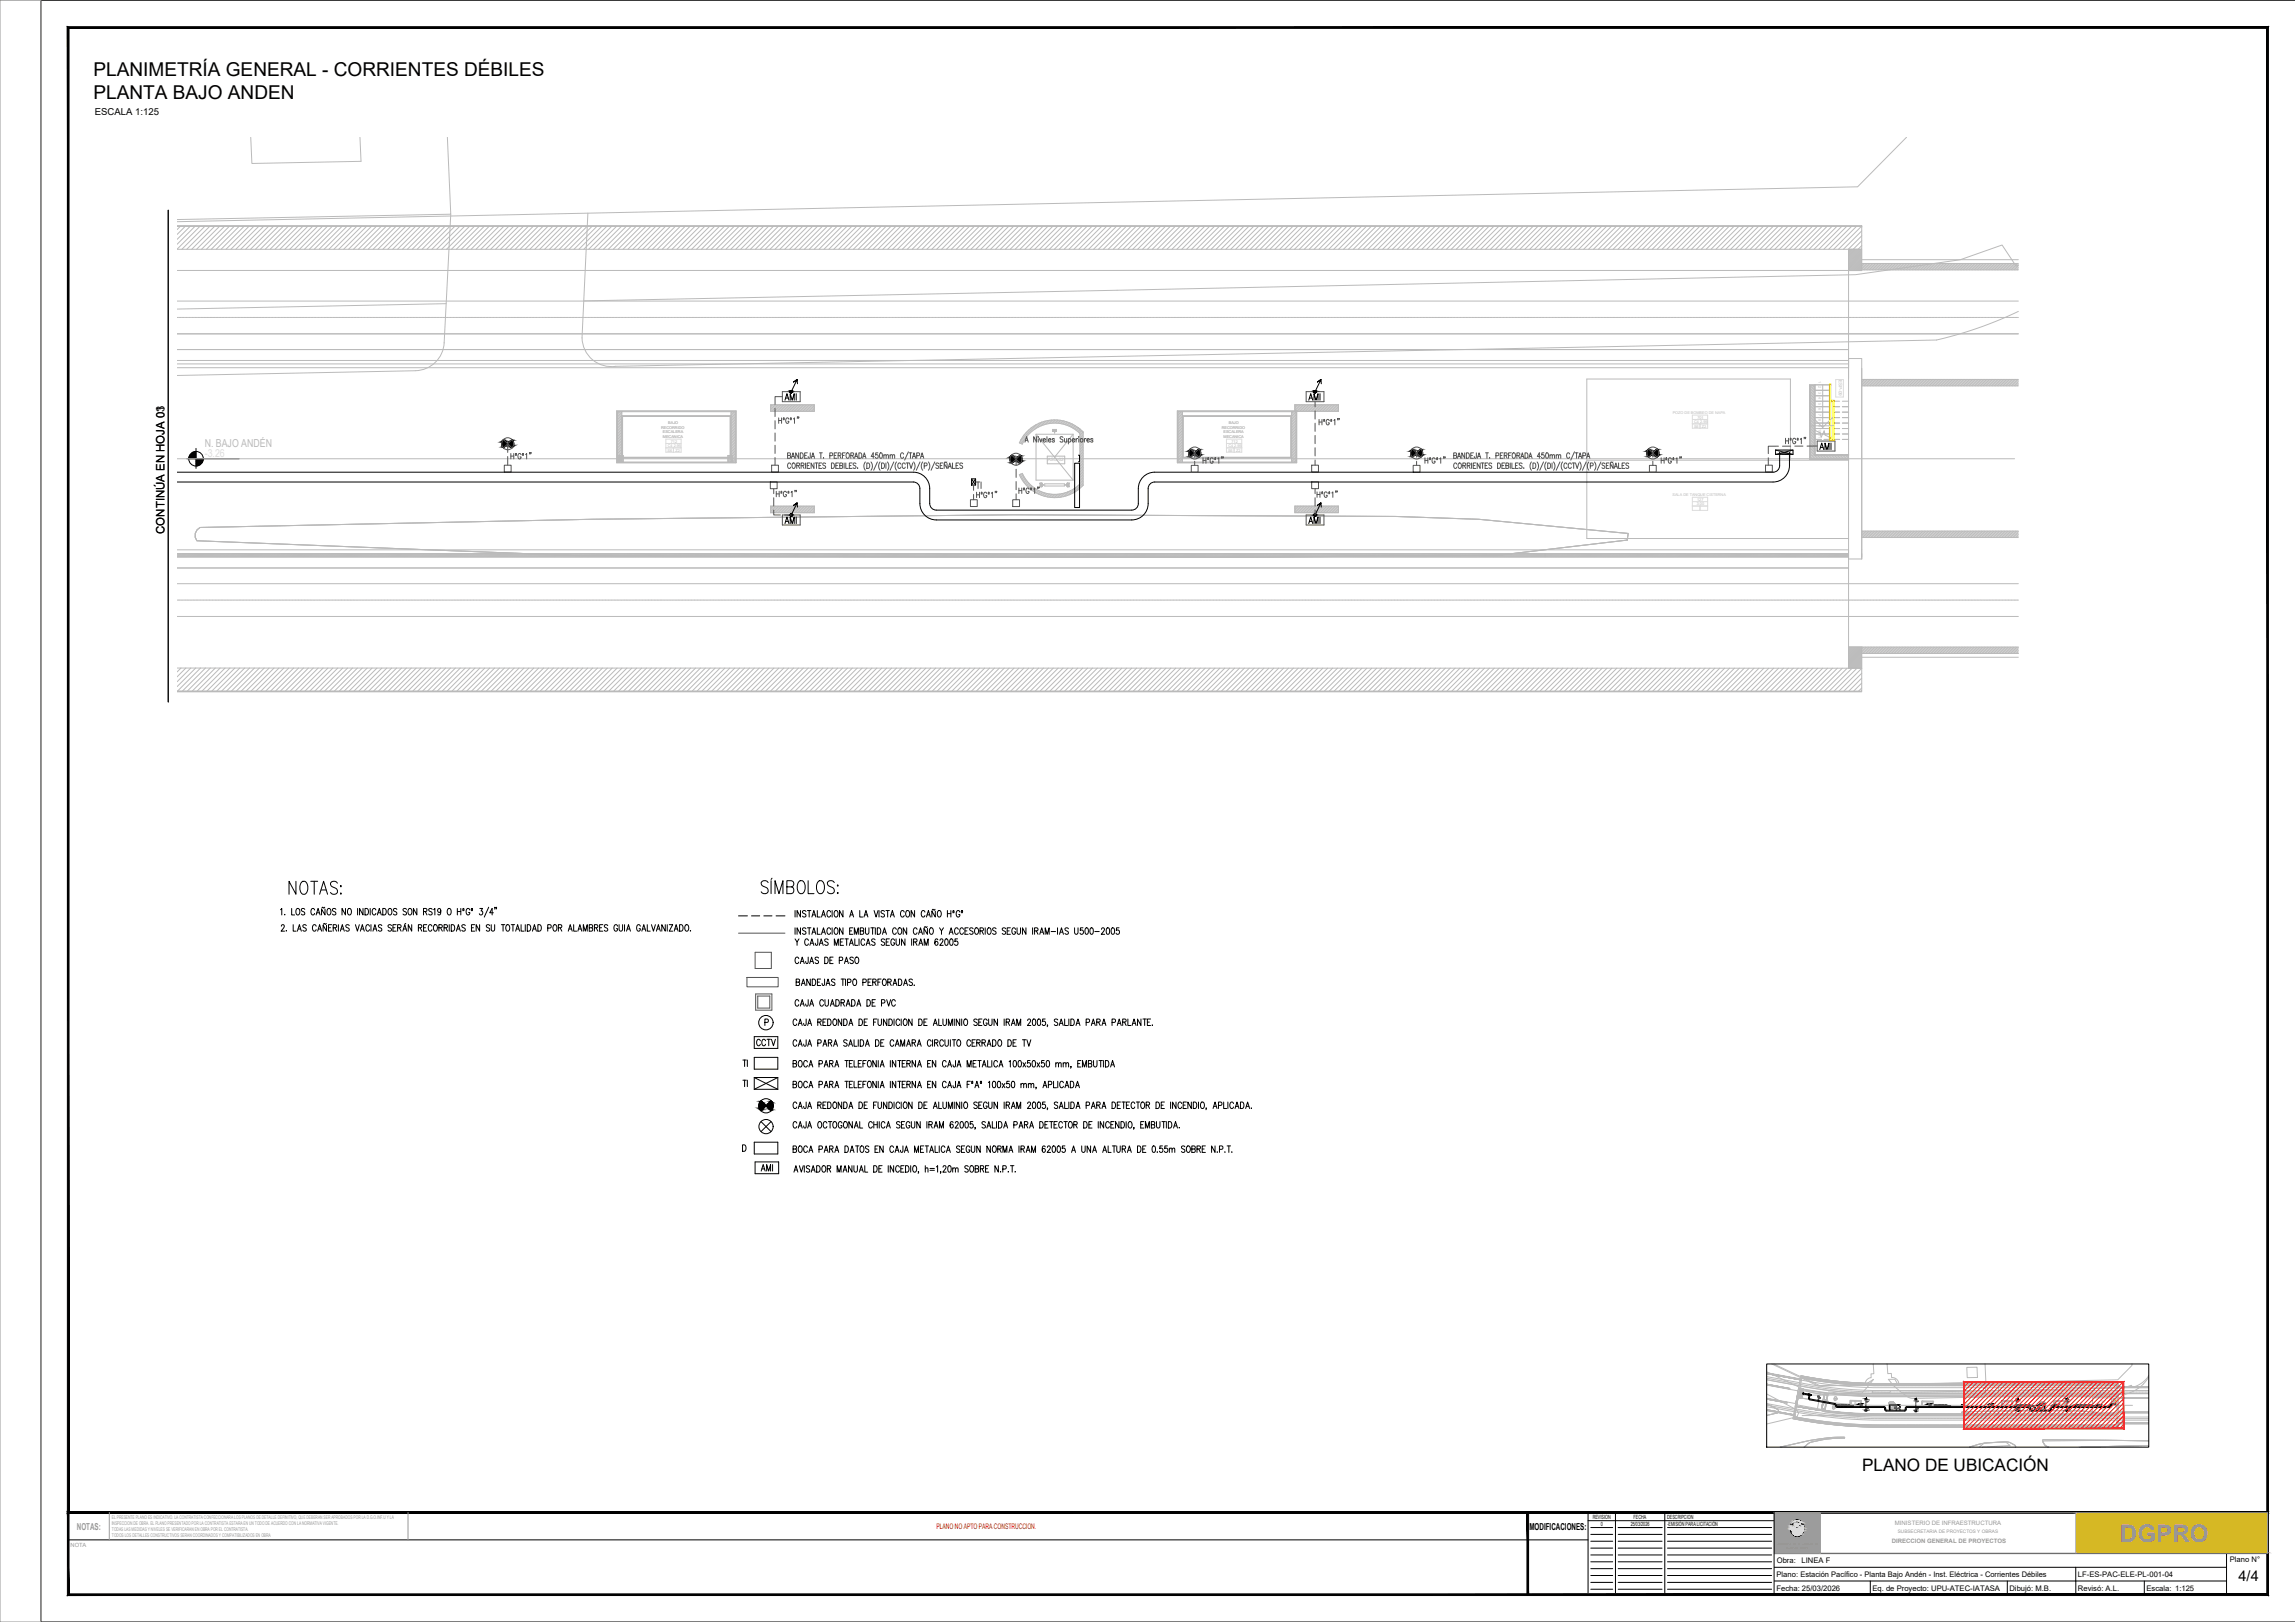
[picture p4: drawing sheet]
<svg xmlns="http://www.w3.org/2000/svg" width="841mm" height="594mm" viewBox="0 0 841 594" stroke-linecap="round" stroke-linejoin="round" font-family="sans-serif">
<defs><g id="words">
<text font-size="8.9" fill="#989898" x="776.8" y="564.9">DGPRO</text>
<g font-size="7">
<text x="34.2" y="27.7">PLANIMETRÍA GENERAL - CORRIENTES DÉBILES</text>
<text x="34.2" y="36.2">PLANTA BAJO ANDEN</text>
</g>
<text font-size="6.3" x="682.4" y="538.7">PLANO DE UBICACIÓN</text>
<text font-size="5.3" x="820.3" y="579.1">4/4</text>
<g font-size="4.2">
<text x="60.3" y="195.5" transform="rotate(-90 60.3 195.5)">CONTINÚA EN HOJA 03</text>
<text x="60.3" y="195.5" transform="rotate(-90 60.3 195.5)">CONTINÚA EN HOJA 01</text>
</g>
<text font-size="4" fill="#bababa" x="75" y="163.7">N. BAJO ANDÉN</text>
<g font-size="3.5">
<text x="34.8" y="42.2">ESCALA 1:125</text>
<text x="560.5" y="560.2">MODIFICACIONES:</text>
</g>
<text font-size="3.5" fill="#989898" x="28.2" y="560.2">NOTAS:</text>
<text font-size="2.8" fill="#d10000" x="343.2" y="560">PLANO NO APTO PARA CONSTRUCCION.</text>
<g font-size="2.8">
<text x="651.1" y="572.6">Obra:</text>
<text x="660.2" y="572.6">LINEA F</text>
<text x="817.1" y="572">Plano N°</text>
<text x="651" y="577.6">Plano: Estación Pacífico - Planta Bajo Andén - Inst. Eléctrica - Corrientes Débiles</text>
<text x="761.5" y="577.7">LF-ES-PAC-ELE-PL-001-04</text>
<text x="651" y="582.6">Fecha: 25/03/2026</text>
<text x="686.2" y="582.6">Eq. de Proyecto: UPU-ATEC-IATASA</text>
<text x="736.4" y="582.6">Dibujó: M.B.</text>
<text x="761.5" y="582.6">Revisó: A.L.</text>
<text x="786.6" y="582.6">Escala: 1:125</text>
</g>
<g font-size="2.2" fill="#989898">
<text x="694.4" y="558.6">MINISTERIO DE INFRAESTRUCTURA</text>
<text x="693.2" y="565.1">DIRECCION GENERAL DE PROYECTOS</text>
</g>
<g font-size="2.1">
<text x="583.7" y="556.2">REVISION</text>
<text x="598.6" y="556.2">FECHA</text>
<text x="611" y="556.2">DESCRIPCION</text>
<text x="586.6" y="559">0</text>
<text x="597.6" y="559.1">25/03/2026</text>
<text x="611" y="559.1">-EMISIÓN PARA LICITACIÓN</text>
</g>
<text font-size="2.1" fill="#989898" x="25.8" y="566.5">NOTA</text>
<g font-size="1.9" fill="#989898">
<text x="41" y="556.3">EL PRESENTE PLANO ES INDICATIVO. LA CONTRATISTA CONFECCIONARA LOS PLANOS DE DETALLE DEFINITIVO, QUE DEBERAN SER APROBADOS POR LA D.G.O.INF.U Y LA</text>
<text x="40.9" y="558.5">INSPECCION DE OBRA. EL PLANO PRESENTADO POR LA CONTRATISTA ESTARA EN UN TODO DE ACUERDO CON LA NORMATIVA VIGENTE.</text>
<text x="41" y="560.8">TODAS LAS MEDIDAS Y NIVELES SE VERIFICARAN EN OBRA POR EL CONTRATISTA.</text>
<text x="41" y="563">TODOS LOS DETALLES CONSTRUCTIVOS SERAN COORDINADOS Y COMPATIBILIZADOS EN OBRA</text>
</g>
<g font-size="1.7" fill="#bababa">
<text x="673.9" y="139.1" transform="rotate(90 673.9 139.1)">ESP-09</text>
<text x="384" y="168.7">ASC-02</text>
</g>
<text font-size="1.7" fill="#989898" x="695.5" y="561.6">SUBSECRETARIA DE PROYECTOS Y OBRAS</text>
<g font-size="1.4" fill="#bababa">
<text x="244.9" y="155.4">BAJO</text>
<text x="450.3" y="155.4">BAJO</text>
<text x="242.3" y="157.1">RECORRIDO</text>
<text x="242.9" y="158.8">ESCALERA</text>
<text x="242.9" y="160.4">MECANICA</text>
<text x="447.7" y="157.1">RECORRIDO</text>
<text x="448.4" y="158.8">ESCALERA</text>
<text x="448.4" y="160.4">MECANICA</text>
<text x="623.7" y="156.6">Z2</text>
<text x="247.5" y="165.4">Z2</text>
<text x="452.9" y="165.4">Z2</text>
</g>
<g font-size="1.3" fill="#bababa">
<text x="666.4" y="141.5" transform="rotate(90 666.4 141.5)">2</text>
<text x="666.4" y="143.5" transform="rotate(90 666.4 143.5)">3</text>
<text x="666.4" y="145.6" transform="rotate(90 666.4 145.6)">4</text>
<text x="666.4" y="147.5" transform="rotate(90 666.4 147.5)">5</text>
<text x="666.4" y="149.5" transform="rotate(90 666.4 149.5)">6</text>
<text x="666.4" y="151.5" transform="rotate(90 666.4 151.5)">7</text>
<text x="666.4" y="153.5" transform="rotate(90 666.4 153.5)">8</text>
<text x="666.4" y="155.5" transform="rotate(90 666.4 155.5)">9</text>
<text x="666.4" y="157.1" transform="rotate(90 666.4 157.1)">10</text>
<text x="666.4" y="159.1" transform="rotate(90 666.4 159.1)">11</text>
</g>
<text font-size=".4" fill="#bababa" x="719.3" y="514.3">N. BAJO ANDÉN</text>
<text font-size=".4" fill="#dcdcdc" x="719.3" y="514.6">-3.26</text>
</g></defs>
<!-- layer: SLF-ESTACION Pacifico Electricos|TEXTOS -->
<g fill="none" stroke="#000" stroke-width=".37">
<path d="M102.8 333.2l.5-.5v2.4M103.1 339.2l.4-.5h.3l.4 .4-.3 .8-.9 1.2h1.3M104.4 334.9v.1M106.9 332.7v2.4h1.1M107.4 338.7v2.4h1.1M108.4 322.8v4.7l-2.5-4.7v4.7M108.8 332.8l.2-.1a1.22 1.22 0 0 1 .9 1.2 1.22 1.22 0 0 1-.9 1.2 1.59 1.59 0 0 1-.2-2.3zM110.6 323l.4-.2a2.11 2.11 0 0 1 1.8 2.9l-.2 .7a1.27 1.27 0 0 1-1.3 1.2 1.27 1.27 0 0 1-1.2-1.2 3.4 3.4 0 0 1 .5-3.4zM111.7 333.1l-.5-.4-.8 .4 .2 .5 1.1 .8v.4l-.5 .3-.8-.3M112.2 339l-.4-.3-.8 .3 .2 .6 1 .8v.3l-.4 .4-.8-.4M113.9 322.8h2.5M115.1 322.8v4.7"/>
<path d="M115.3 333.3a.7 .7 0 0 0-.9-.6 .7 .7 0 0 0-.5 .9v.6a.7 .7 0 0 0 .5 .9 .7 .7 0 0 0 .9-.6M115.8 335.1l.8-2.4 .7 2.4M115.9 339.2a.7 .7 0 0 0-.9-.5 .7 .7 0 0 0-.5 .9v.5a.7 .7 0 0 0 .5 .9 .7 .7 0 0 0 .9-.5M116.1 334.3h.9M117.1 327.5l1.5-4.7 1.4 4.7M117.7 326h1.8M119 332.3l-.3 .3-.4-.3-.4 .3M119.1 333v2.1l-1.3-2.1v2.1M119.6 338.2l-.3 .4-.5-.4-.3 .4M119.7 338.9v2.2l-1.3-2.2v2.2M120.2 332.8l.2-.1a1.22 1.22 0 0 1 .9 1.2 1.22 1.22 0 0 1-.9 1.2 1.59 1.59 0 0 1-.2-2.3zM120.4 339.8h.7"/>
<path d="M121.6 338.7h-1.2v2.4h1.2M122.1 339.8l1.1-.1v-.9l-1.1-.1v2.4M122.7 339.8l.7 1.3M123.1 333.1l-.5-.4-.8 .4 .2 .5 1.1 .8v.4l-.5 .3-.8-.3M123.7 323.5a1.34 1.34 0 0 0-1.5-.8 1.34 1.34 0 0 0-1.1 1.2l.4 .7 1.4 .7a1.18 1.18 0 0 1 .8 1.2 1.18 1.18 0 0 1-1 1l-1.2-.2-.4-.4M124 338.7v2.4M124.9 324.4v.4zM124.9 327.1v.4zM126.6 332.7v2.4l-1.3-2.4v2.4M127.7 332.8l.2-.1a1.23 1.23 0 0 1 .9 1.2 1.23 1.23 0 0 1-.9 1.2 1.59 1.59 0 0 1-.2-2.3zM128 339l-.5-.3-.8 .3 .2 .6 1.1 .8v.3l-.5 .4-.8-.4M130.2 338.7l.8 2.4 .7-2.4"/>
<path d="M131 332.7v2.4M133 332.7v2.4l-1.2-2.4v2.4M133.8 332.7a1.19 1.19 0 0 1 1.3 1.2 1.19 1.19 0 0 1-1.3 1.2zM135.4 339.2a.7 .7 0 0 0-.9-.5 .7 .7 0 0 0-.5 .9v.5a.7 .7 0 0 0 .5 .9 .7 .7 0 0 0 .9-.5M135.7 332.7v2.4M135.9 338.7v2.4M137.7 333.3a.7 .7 0 0 0-.8-.6 .7 .7 0 0 0-.5 .9v.6a.7 .7 0 0 0 .5 .9 .7 .7 0 0 0 .8-.6M138.3 335.1l.7-2.4 .7 2.4M138.6 334.3h.9M139.9 339l-.4-.3-.8 .3 .1 .6 1.1 .8v.3l-.4 .4-.8-.4M140.3 332.7a1.2 1.2 0 0 1 1.3 1.2 1.2 1.2 0 0 1-1.3 1.2zM142.5 332.8l.2-.1a1.23 1.23 0 0 1 .9 1.2 1.23 1.23 0 0 1-.9 1.2 1.59 1.59 0 0 1-.2-2.3z"/>
<path d="M143.5 339l-.5-.3-.8 .3 .2 .6 1.1 .8v.3l-.5 .4-.8-.4M144 339.8h.7M145.2 338.7h-1.2v2.4h1.2M145.4 333.1l-.4-.4-.8 .4 .1 .5 1.1 .8v.4l-.4 .3-.8-.3M145.7 339.8l1.1-.1v-.9l-1.1-.1v2.4M146.3 339.8l.7 1.3M148.7 338.2l-.4 .2M149 333.1l-.5-.4-.8 .4 .2 .5 1.1 .8v.4l-.5 .3-.8-.3M149.9 332.8l.1-.1a1.22 1.22 0 0 1 1 1.2 1.22 1.22 0 0 1-1 1.2 1.59 1.59 0 0 1-.1-2.3zM150.9 338.7v2.4l-1.3-2.4v2.4M152.8 332.7v2.4l-1.3-2.4v2.4M153.3 339.8l1.1-.1v-.9l-1.1-.1v2.4"/>
<path d="M153.9 339.8l.7 1.3M155.2 333.9l1.1-.2v-.9l-1.1-.1v2.4M155.2 339.8h.7M155.8 333.9l.7 1.2M156.4 338.7h-1.2v2.4h1.2M158.3 339.2a.7 .7 0 0 0-.9-.5 .7 .7 0 0 0-.5 .9v.5a.7 .7 0 0 0 .5 .9 .7 .7 0 0 0 .9-.5M158.4 333.1l-.5-.4-.8 .4 .2 .5 1.1 .8v.4l-.5 .3-.8-.3M158.9 333.2l.5-.5v2.4M159.2 338.8l.2-.1a1.22 1.22 0 0 1 .9 1.2 1.22 1.22 0 0 1-.9 1.2 1.59 1.59 0 0 1-.2-2.3zM160.8 339.8l1.1-.1v-.9l-1.1-.1v2.4M161.5 339.8l.6 1.3M161.5 333.5l-.2 .6a.64 .64 0 0 1-.9-.2 .64 .64 0 0 1 .2-.9 .64 .64 0 0 1 .8 .1l.1 .4a1.14 1.14 0 0 1-.7 1.6l-.3-.3"/>
<path d="M162.7 339.8l1.1-.1v-.9l-1.1-.1v2.4M163.4 339.8l.6 1.3M164.3 332.8l.1-.1a1.23 1.23 0 0 1 1 1.2 1.23 1.23 0 0 1-1 1.2 1.57 1.57 0 0 1-.1-2.3zM164.6 338.7v2.4M165.4 338.7a1.19 1.19 0 0 1 1.2 1.2 1.19 1.19 0 0 1-1.2 1.2zM167.6 332.7v2.4M167.6 333.9h1.3M168.9 332.7v2.4M169.6 333.5h.4M170.5 339l-.4-.3-.9 .3 .2 .6 1.1 .8v.3l-.4 .4-.9-.4M172.2 333.3a.7 .7 0 0 0-.9-.6 .7 .7 0 0 0-.5 .9v.6a.71 .71 0 0 0 .7 .9 .71 .71 0 0 0 .7-.9h-.5M172.7 333.5h.5"/>
<path d="M172.8 339.8h.7M173.9 338.7h-1.1v2.4h1.1M175.8 338.7v2.4l-1.3-2.4v2.4M175.8 332.7h1l-.5 .9a.7 .7 0 0 1 .6 1.1 .7 .7 0 0 1-1.2 0M179.1 332.3l-1.6 3.6M179.5 339l-.5-.3-.8 .3 .2 .6 1.1 .8v.3l-.5 .4-.8-.4M180 338.7v1.7l.6 .7 .6-.4 .1-2M180.8 334.3h-1.3l.9-1.6v2.4M181.4 332.4l-.1 .6M182 332.4l-.2 .6M183.7 338.7h1.3M184.4 338.7v2.4"/>
<path d="M185.7 338.8l.2-.1a1.22 1.22 0 0 1 .9 1.2 1.22 1.22 0 0 1-.9 1.2 1.59 1.59 0 0 1-.2-2.3zM187.3 338.7h1.3M188 338.7v2.4M191 338.7v2.4h1M192.5 338.7v2.4M193.2 338.7a1.2 1.2 0 0 1 1.3 1.2 1.2 1.2 0 0 1-1.3 1.2zM197.1 338.7a1.2 1.2 0 0 1 1.3 1.2 1.2 1.2 0 0 1-1.3 1.2zM200.7 339.9l1.1-.1v-1l-1.1-.1v2.4M203 338.8l.2-.1a1.22 1.22 0 0 1 .9 1.2 1.22 1.22 0 0 1-.9 1.2 1.59 1.59 0 0 1-.2-2.3zM204.6 339.8l1.1-.1v-.9l-1.1-.1v2.4M205.3 339.8l.6 1.3M210.2 338.7v2.4h1.1"/>
<path d="M215.9 339.8l1.1-.1v-.9l-1.1-.1v2.4l1.2-.3 .1-.5-.5-.5M217.8 339.8l1.1-.1v-.9l-1.1-.1v2.4M218.5 339.8l.6 1.3M219.7 339.8h.8M220.9 338.7h-1.2v2.4h1.2M222.7 339l-.4-.3-.9 .3 .2 .6 1.1 .8v.3l-.4 .4-.9-.4M226.3 339.2a.7 .7 0 0 0-.8-.5 .7 .7 0 0 0-.5 .9v.5a.71 .71 0 0 0 .7 1 .71 .71 0 0 0 .6-1h-.4M226.9 338.7v1.7l.5 .7 .6-.4 .1-2M228.9 338.7v2.4M234.7 339.2a.7 .7 0 0 0-.9-.5 .7 .7 0 0 0-.5 .9v.5a.71 .71 0 0 0 .7 1 .71 .71 0 0 0 .7-1h-.5M237.2 338.7v2.4h1.1M238.7 338.7l.8 2.4 .7-2.4"/>
<path d="M243.8 338.7v2.4l-1.3-2.4v2.4M244.5 338.7v2.4M245.2 338.7h1.3l-1.3 2.4h1.3M249 338.7a1.19 1.19 0 0 1 1.3 1.2 1.19 1.19 0 0 1-1.3 1.2zM251.3 338.8l.2-.1a1.23 1.23 0 0 1 .9 1.2 1.23 1.23 0 0 1-.9 1.2 1.57 1.57 0 0 1-.2-2.3zM281.5 323.2a1.34 1.34 0 0 0-1.5-.7 1.34 1.34 0 0 0-1.1 1.2l.4 .7 1.5 .6a1.19 1.19 0 0 1 .7 1.2 1.19 1.19 0 0 1-.9 1.1h-.7l-1-.7M282.6 322.6v4.7M282.9 321.7l-.3 .4M284 327.3v-4.7l1.5 4.7 1.4-4.7v4.7M288.4 324.8h1.6a1.15 1.15 0 0 0 .9-1.1 1.15 1.15 0 0 0-.9-1.1h-1.6v4.7h1.6a1.29 1.29 0 0 0 .9-1.2 1.29 1.29 0 0 0-.9-1.3M291.4 333.5v2.4M291.4 339.8v2.4"/>
<path d="M292.9 322.8l.3-.2a2.08 2.08 0 0 1 1.9 2.9l-.2 .7a1.27 1.27 0 0 1-1.3 1.2 1.27 1.27 0 0 1-1.3-1.2 3.4 3.4 0 0 1 .6-3.4zM293.3 333.5v2.4l-1.2-2.4v2.4M293.3 339.8v2.4l-1.2-2.4v2.4M295.3 333.8l-.4-.3-.8 .3 .2 .6 1 .8v.3l-.4 .4-.8-.4M295.9 339.8h1.3M295.9 333.5h1.3M296.1 322.6v4.7h2.2M296.5 333.5v2.4M296.5 339.8v2.4M297.5 335.9l.7-2.4 .8 2.4M297.8 335.1h.9M299.5 333.5v2.4h1.1"/>
<path d="M299.5 339.8v2.4h1.1M299.9 322.8l.4-.2a2.08 2.08 0 0 1 1.8 2.9 1.41 1.41 0 0 1-.8 1.6 1.41 1.41 0 0 1-1.7-.5 3.5 3.5 0 0 1 .3-3.8zM301 335.9l.8-2.4 .7 2.4M301.3 335.1h.9M304.4 334.1a.7 .7 0 0 0-.9-.6 .7 .7 0 0 0-.5 .9v.6a.7 .7 0 0 0 .5 .9 .7 .7 0 0 0 .9-.6M304.9 333.5v2.4M304.9 339.8v2.4M305.7 323.2a1.34 1.34 0 0 0-1.4-.7 1.34 1.34 0 0 0-1.1 1.2l.4 .7 1.4 .6a1.19 1.19 0 0 1 .7 1.3 1.19 1.19 0 0 1-.9 1h-.7l-.9-.7M306 333.6l.2-.1a1.22 1.22 0 0 1 .9 1.2 1.22 1.22 0 0 1-.9 1.2 1.59 1.59 0 0 1-.2-2.3zM306 339.9l.2-.1a1.22 1.22 0 0 1 .9 1.2 1.22 1.22 0 0 1-.9 1.2 1.59 1.59 0 0 1-.2-2.3zM307 324.1v.5zM307 326.9v.4z"/>
<path d="M308.9 333.5v2.4l-1.3-2.4v2.4M308.9 339.8v2.4l-1.3-2.4v2.4M311.4 335.9l.7-2.4 .7 2.4M311.6 335.1h.9M312.5 339.8h-1.1v2.4h1.1M315.1 333.5v2.4h1.1M316.6 335.9l.7-2.4 .8 2.4M316.9 335.1h.9M317.2 339.8v1.7l.5 .7 .6-.3 .1-2.1M319.1 339.8h1.3M319.8 339.8v2.4M320.3 333.5l.7 2.4 .8-2.4"/>
<path d="M320.8 339.8v2.4M321.5 339.8a1.2 1.2 0 0 1 1.3 1.2 1.2 1.2 0 0 1-1.3 1.2zM322.1 333.5v2.4M324.1 333.8l-.4-.3-.8 .3 .1 .6 1.1 .8v.3l-.4 .4-.8-.4M324.7 333.5h1.2M325.3 333.5v2.4M326.3 335.9l.7-2.4 .7 2.4M326.6 335.1h.9M329.4 339.9l.1-.1a1.22 1.22 0 0 1 1 1.2 1.22 1.22 0 0 1-1 1.2 1.59 1.59 0 0 1-.1-2.3zM331.4 334.1a.7 .7 0 0 0-.9-.6 .7 .7 0 0 0-.5 .9v.6a.7 .7 0 0 0 .5 .9 .7 .7 0 0 0 .9-.6M332.3 333.6l.1-.1a1.23 1.23 0 0 1 1 1.2 1.23 1.23 0 0 1-1 1.2 1.57 1.57 0 0 1-.1-2.3zM332.3 339.8v2.4l-1.3-2.4v2.4"/>
<path d="M335.2 333.5v2.4l-1.3-2.4v2.4M339 334.1a.7 .7 0 0 0-.9-.6 .7 .7 0 0 0-.5 .9v.6a.7 .7 0 0 0 .5 .9 .7 .7 0 0 0 .9-.6M339.5 335.9l.7-2.4 .7 2.4M339.8 339.4l-.3 .3-.5-.3-.3 .3M339.8 335.1h.9M340.9 339.9l.2-.1a1.23 1.23 0 0 1 1 1.2 1.23 1.23 0 0 1-1 1.2 1.58 1.58 0 0 1-.2-2.3zM342.7 333l-.3 .4-.5-.4-.3 .4M342.8 333.7v2.2l-1.3-2.2v2.2M343.8 333.6l.2-.1a1.22 1.22 0 0 1 1 1.2 1.22 1.22 0 0 1-1 1.2 1.59 1.59 0 0 1-.2-2.3zM344.3 339.8l.7 1.2 .7-1.2M347.2 333.5v2.4M347.2 334.6h1.3"/>
<path d="M348.5 333.5v2.4M349.2 334.3h.4M351.8 334.1a.7 .7 0 0 0-.9-.6 .7 .7 0 0 0-.5 .9v.6a.71 .71 0 0 0 .7 .9 .71 .71 0 0 0 .7-.9h-.5M352.3 334.3h.5M354.8 339.8h-1.2v2.4h1.2M357.5 339.9l.2-.1a1.22 1.22 0 0 1 .9 1.2 1.22 1.22 0 0 1-.9 1.2 1.59 1.59 0 0 1-.2-2.3zM361 339.8v2.4M362.1 339.9l.2-.1a1.22 1.22 0 0 1 .9 1.2 1.22 1.22 0 0 1-.9 1.2 1.59 1.59 0 0 1-.2-2.3zM370.3 339.8h-1.2v2.4h1.2M372.7 339.8v1.7l.6 .7 .6-.3 .1-2.1M376 339.8v2.4l-1.3-2.4v2.4M378.4 339.8v2.4"/>
<path d="M387.5 339.8v2.4M393.8 339.8v1.7l.5 .7 .7-.3 .1-2.1M396.9 339.8h-.9l-.1 1.1a.71 .71 0 0 1 1 0 .71 .71 0 0 1-.1 1 .71 .71 0 0 1-1-.2M397.9 339.9l.2-.1a1.34 1.34 0 0 1 0 2.4l-.2-.1-.3-.9zM399.7 339.9l.2-.1a1.34 1.34 0 0 1 0 2.4l-.2-.1-.3-.9zM405.6 339.9l.5-.1a1.43 1.43 0 0 1-.2 2.4l-.3-.1-.2-.9zM407.4 339.9l.5-.1a1.43 1.43 0 0 1-.2 2.4l-.3-.1-.2-.9zM410.1 339.8h-.9l-.1 1.1a.71 .71 0 0 1 1 0 .71 .71 0 0 1-.1 1 .71 .71 0 0 1-1-.2M104.9 340.8l.1 .1M109 341.1l.7-2.4 .7 2.4M109.3 340.3h.9M116.4 341.1l.7-2.4 .7 2.4"/>
<path d="M116.7 340.3h.9M124.7 341.1l.7-2.4 .8 2.4M125 340.3h.9M132.1 341.1l.7-2.4 .7 2.4M132.3 340.3h.9M136.7 341.1l.7-2.4 .7 2.4M136.9 340.3h.9M147.6 341.1l.7-2.4 .8 2.4M147.9 340.3h.9M167.2 341.1l.8-2.4 .7 2.4M167.5 340.3h.9M189 341.1l.7-2.4 .7 2.4"/>
<path d="M189.2 340.3h.9M195.1 341.1l.7-2.4 .8 2.4M195.4 340.3h.9M208.2 341.1l.8-2.4 .7 2.4M208.5 340.3h.9M211.8 341.1l.7-2.4 .7 2.4M212 340.3h.9M213.8 341.1v-2.4l.7 2.4 .7-2.4v2.4M229.6 341.1l.7-2.4 .7 2.4M229.9 340.3h.9M235.2 341.1l.7-2.4 .8 2.4M235.5 340.3h.9"/>
<path d="M240.5 341.1l.8-2.4 .7 2.4M240.8 340.3h.9M247.1 341.1l.7-2.4 .7 2.4M247.3 340.3h.9M253 340.8l.1 .1M291.4 343.9l.7 1.1 .7-1.1M291.8 359.7l1.1-.1v-.8l-1.1-.2v2.4l1.1-.3v-.8l-.3-.2M292.1 345v1.2M292.7 351.1a.7 .7 0 0 0-.8-.5 .7 .7 0 0 0-.5 .9v.5a.7 .7 0 0 0 .5 .9 .7 .7 0 0 0 .8-.5M293.3 352.9l.7-2.3 .7 2.3M293.5 352.1h.9M295.3 340.2l-.4-.4-.8 .4 .2 .5 1 .8v.4l-.4 .3-.8-.3"/>
<path d="M296.2 350.6l-.1 2.1-.7 .1-.1-.7M296.2 344.4a.7 .7 0 0 0-.8-.5 .7 .7 0 0 0-.5 .9v.5a.7 .7 0 0 0 .5 .9 .7 .7 0 0 0 .8-.5M296.7 352.9l.7-2.3 .8 2.3M296.8 346.2l.7-2.3 .7 2.3M296.9 358.6v2.4l-1.2-2.4v2.4M297 352.1h.9M297.1 345.5h.9M297.5 342.2l.7-2.4 .8 2.4M297.6 358.6a1.19 1.19 0 0 1 1.3 1.2 1.19 1.19 0 0 1-1.3 1.2zM297.8 341.4h.9M299.6 359.7h.7M299.7 343.9l-.2 2.2h-.5l-.2-.6"/>
<path d="M300 350.9l-.5-.3-.8 .3 .2 .6 1 .5 .1 .6-.5 .3-.8-.3M300.2 346.2l.8-2.3 .7 2.3M300.5 345.5h.9M300.7 358.6h-1.1v2.4h1.1M301 342.2l.8-2.4 .7 2.4M301.3 341.4h.9M302.2 358.6l-.1 2.1-.7 .2-.1-.7M302.2 350.6a1.19 1.19 0 0 1 1.3 1.1 1.19 1.19 0 0 1-1.3 1.2zM303.5 344.2l-.5-.3-.8 .3 .2 .6 1.1 .8v.3l-.5 .3-.8-.3M304.1 351.7h.7M304.4 340.4a.7 .7 0 0 0-.9-.6 .7 .7 0 0 0-.5 .9v.6a.7 .7 0 0 0 .5 .9 .7 .7 0 0 0 .9-.6M305.3 350.6h-1.2v2.3h1.2"/>
<path d="M305.8 346.2v-2.3l.7 2.3 .7-2.3v2.3M306 358.9l-.5-.3-.8 .3 .2 .6 1.1 .8v.3l-.5 .4-.8-.4M307.6 351.8l1-.1v-1l-1-.1v2.3M307.9 345h.7M308.2 358.6h1.3M308.9 358.6v2.4M309.1 343.9h-1.2v2.3h1.2M309.5 352.9l.7-2.3 .7 2.3M309.6 343.9h1.3M309.7 352.1h.9M309.9 358.6v2.4M310.3 343.9v2.3"/>
<path d="M310.6 359.8l1.1-.1v-1l-1.1-.1v2.4M311.3 346.2l.7-2.3 .7 2.3M311.4 341h.7M311.5 345.5h.9M312.7 350.9l-.4-.3-.9 .3 .2 .6 .9 .4 .2 .7-.4 .3-.9-.3M312.8 358.7l.2-.1a1.22 1.22 0 0 1 1 1.2 1.22 1.22 0 0 1-1 1.2 1.58 1.58 0 0 1-.2-2.3zM313.1 342.2v-2.4l.7 2.4 .7-2.4v2.4M313.3 343.9v2.3h1M313.6 350.7l.2-.1a1.22 1.22 0 0 1 .9 1.1 1.22 1.22 0 0 1-.9 1.2 1.56 1.56 0 0 1-.2-2.2zM314.8 343.9v2.3M315.2 341l1.1-.1v-1l-1.1-.1v2.4l1.2-.2 .1-.6-.4-.4M316.2 359.8l1.1-.1v-1l-1.1-.1v2.4"/>
<path d="M316.9 344.4a.7 .7 0 0 0-.9-.5 .7 .7 0 0 0-.5 .9v.5a.7 .7 0 0 0 .5 .9 .7 .7 0 0 0 .9-.5M317.4 346.2l.7-2.3 .8 2.3M317.7 345.5h.9M318.1 359.7h.7M319.3 358.6h-1.2v2.4h1.2M319.8 359.7l1.1-.1 .1-.8-1.2-.2v2.4M320.4 359.7l.7 1.3M320.7 344.2l-.5-.3-.8 .3 .2 .6 1 .5 .1 .6-.5 .3-.8-.3M321.7 359.7h.7M322.9 358.6h-1.2v2.4M323.4 342.2l.7-2.4 .7 2.4M323.7 341.4h.9"/>
<path d="M323.7 358.7l.2-.1a1.22 1.22 0 0 1 .9 1.2 1.22 1.22 0 0 1-.9 1.2 1.58 1.58 0 0 1-.2-2.3zM324.2 344.2l-.4-.3-.9 .3 .2 .6 1.1 .8v.3l-.4 .3-.9-.3M324.7 345h.8M325.3 359.7l1.1-.1v-.9l-1.1-.1v2.4M325.9 343.9h-1.2v2.3h1.2M326 359.7l.6 1.3M327.8 344.4a.7 .7 0 0 0-.8-.5 .7 .7 0 0 0-.5 .9v.5a.71 .71 0 0 0 .7 1 .71 .71 0 0 0 .6-1h-.4M328.4 343.9v1.7l.5 .6 .6-.3 .1-2M328.5 340.4a.7 .7 0 0 0-.9-.6 .7 .7 0 0 0-.5 .9v.6a.7 .7 0 0 0 .5 .9 .7 .7 0 0 0 .9-.6M329.2 358.6a1.19 1.19 0 0 1 1.3 1.2 1.19 1.19 0 0 1-1.3 1.2zM331.6 343.9v2.3l-1.2-2.3v2.3M334.1 343.9v2.3"/>
<path d="M334.4 358.9l-.5-.3-.8 .3 .2 .6 1.1 .8v.3l-.5 .4-.8-.4M334.8 345l1.1-.1v-.9l-1.1-.1v2.3M335.4 345l.7 1.2M336.1 340.4a.7 .7 0 0 0-.9-.6 .7 .7 0 0 0-.5 .9v.6a.7 .7 0 0 0 .5 .9 .7 .7 0 0 0 .9-.6M336.6 342.2l.7-2.4 .8 2.4M336.7 346.2l.7-2.3 .7 2.3M336.9 341.4h.9M337 345.5h.9M338.7 346.2v-2.3l.7 2.3 .7-2.3v2.3M339.9 340.1v2.1l-1.3-2.1v2.1M343.7 344.2l-.4-.3a1.36 1.36 0 0 0-.1 2.3 .68 .68 0 0 0 .6-.9 .68 .68 0 0 0-1.1-.2l-.1 .4M344.5 344.4l.3-.5h.4l.4 .4-.3 .8-.9 1.1h1.3"/>
<path d="M345 341v1.2M346.5 344l.2-.1a1.33 1.33 0 0 1 .8 1.2 1.33 1.33 0 0 1-.8 1.1l-.2-.1-.3-.9zM347.8 342.2l.8-2.4 .7 2.4M348.1 341.4h.9M348.3 344l.3-.1a1.33 1.33 0 0 1 .7 1.2 1.33 1.33 0 0 1-.7 1.1l-.3-.1-.3-.9zM350.9 343.9h-.9l-.1 1a.71 .71 0 0 1 1 0 .71 .71 0 0 1-.1 1.1 .71 .71 0 0 1-1-.2M351.2 340.4a.7 .7 0 0 0-.9-.6 .7 .7 0 0 0-.5 .9v.6a.7 .7 0 0 0 .5 .9 .7 .7 0 0 0 .9-.6M353.1 340.4a.7 .7 0 0 0-.9-.6 .7 .7 0 0 0-.5 .9v.6a.7 .7 0 0 0 .5 .9 .7 .7 0 0 0 .9-.6M353.6 341h.7M356.6 340.2l-.4-.4-.9 .4 .2 .5 1.1 .8v.4l-.4 .3-.9-.3M359.1 341l1.1-.1 .2-.4-.2-.6-1.1-.1v2.4M359.8 341l.6 1.2"/>
<path d="M365 340.2l-.4-.4-.9 .4 .2 .5 1.1 .8v.4l-.4 .3-.9-.3M368.5 340.2l-.4-.4-.8 .4 .2 .5 1 .8v.4l-.4 .3-.8-.3M369.1 341h.7M372.2 340.4a.7 .7 0 0 0-.9-.6 .7 .7 0 0 0-.5 .9v.6a.71 .71 0 0 0 .7 .9 .71 .71 0 0 0 .7-.9h-.5M379.1 341l1.1-.1v-1l-1.1-.1v2.4M379.8 341l.6 1.2M381 342.2l.8-2.4 .7 2.4M381.3 341.4h.9M383 342.2v-2.4l.7 2.4 .8-2.4v2.4M385.2 341.2h1.6M388.3 342.2l.7-2.4 .7 2.4M388.5 341.4h.9"/>
<path d="M391.5 340.2l-.4-.4-.8 .4 .1 .5 1.1 .8v.4l-.4 .3-.8-.3M401.2 341.2h1.6M403.6 340.4l.4-.6 .6 .1 .1 .4-1.1 1.9h1.2M276.4 379.7h8.6v4.3h-8.6zM280.3 374.5l1.1-.1v-1.1l-1.1-.1v2.4M292 373.8a.7 .7 0 0 0-.9-.6 .7 .7 0 0 0-.5 .9v.6a.7 .7 0 0 0 .5 .9 .7 .7 0 0 0 .9-.6M292.5 375.6l.8-2.4 .7 2.4M292.7 366.7a.7 .7 0 0 0-.8-.6 .7 .7 0 0 0-.5 .9v.6a.7 .7 0 0 0 .5 .9 .7 .7 0 0 0 .8-.6M292.8 374.8h.9M293.3 368.5l.7-2.4 .7 2.4M293.5 367.7h.9M293.7 361l.7-2.4 .7 2.4"/>
<path d="M293.9 360.2h.9M295.4 373.2l-.2 2.3h-.5l-.2-.7M296 375.6l.7-2.4 .7 2.4M296.2 366.1l-.2 2.3h-.6l-.1-.7M296.2 374.8h.9M296.7 368.5l.7-2.4 .8 2.4M297 367.7h.9M299.7 374.4l1.1-.2v-.9l-1.1-.1v2.4M300.3 374.4l.6 1.2M301.6 374.4h.7M301.8 366.7a.7 .7 0 0 0-.9-.6 .7 .7 0 0 0-.5 .9v.6a.7 .7 0 0 0 .5 .9 .7 .7 0 0 0 .9-.6M302.3 366.1v1.7l.6 .7 .6-.3 .1-2.1"/>
<path d="M302.7 361l.7-2.4 .8 2.4M302.7 373.2h-1.1v2.4h1.1M303 360.2h.9M303.3 373.2a1.19 1.19 0 0 1 1.3 1.2 1.19 1.19 0 0 1-1.3 1.2zM304.3 368.5l.7-2.4 .8 2.4M304.6 367.7h.9M305.6 373.3l.1-.1a1.22 1.22 0 0 1 1 1.2 1.22 1.22 0 0 1-1 1.2 1.59 1.59 0 0 1-.1-2.3zM306.3 366.1a1.2 1.2 0 0 1 1.3 1.2 1.2 1.2 0 0 1-1.3 1.2zM308.2 367.3l1.1-.2v-.8l-1.1-.2v2.4M308.5 373.2v2.4l-1.3-2.4v2.4M308.8 367.3l.7 1.2M309.2 373.2a1.2 1.2 0 0 1 1.3 1.2 1.2 1.2 0 0 1-1.3 1.2z"/>
<path d="M310.1 368.5l.7-2.4 .7 2.4M310.4 367.7h.9M311.1 375.6l.7-2.4 .7 2.4M311.4 374.8h.9M312.1 366.1a1.2 1.2 0 0 1 1.3 1.2 1.2 1.2 0 0 1-1.3 1.2zM314 368.5l.7-2.4 .7 2.4M314.3 367.7h.9M314.8 373.2a1.2 1.2 0 0 1 1.3 1.2 1.2 1.2 0 0 1-1.3 1.2zM316.7 374.4h.7M317.7 366.1a1.2 1.2 0 0 1 1.3 1.2 1.2 1.2 0 0 1-1.3 1.2zM317.9 373.2h-1.2v2.4h1.2M319.6 367.3h.7"/>
<path d="M320.1 374.4h.7M320.8 366.1h-1.2v2.4h1.2M321.3 373.2h-1.2v2.4M321.8 373.2v1.7l.5 .7 .6-.3 .1-2.1M323 367.4l1.1-.1v-1l-1.1-.2v2.4M324.9 366.1l.8 2.4 .7-2.4M325 373.2v2.4l-1.3-2.4v2.4M325.7 373.2a1.2 1.2 0 0 1 1.3 1.2 1.2 1.2 0 0 1-1.3 1.2zM327.2 361l.8-2.4 .7 2.4M327.5 360.2h.9M327.6 373.2v2.4M328.1 366.7a.7 .7 0 0 0-.9-.6 .7 .7 0 0 0-.5 .9v.6a.7 .7 0 0 0 .5 .9 .7 .7 0 0 0 .9-.6"/>
<path d="M329.7 373.8a.7 .7 0 0 0-.8-.6 .7 .7 0 0 0-.5 .9v.6a.7 .7 0 0 0 .5 .9 .7 .7 0 0 0 .8-.6M330.3 373.2v2.4M331.1 361l.8-2.4 .7 2.4M331.3 373.3l.2-.1a1.22 1.22 0 0 1 1 1.2 1.22 1.22 0 0 1-1 1.2 1.59 1.59 0 0 1-.2-2.3zM331.4 360.2h.9M334.2 373.2v2.4l-1.2-2.4v2.4M335 360.7l.1 .2M336.7 373.2a1.2 1.2 0 0 1 1.3 1.2 1.2 1.2 0 0 1-1.3 1.2zM338.6 374.4h.7M339.8 373.2h-1.2v2.4h1.2M342 375.6l.7-2.4 .8 2.4M342.3 374.8h.9"/>
<path d="M344 373.2v2.4h1.1M345.5 373.2v1.7l.6 .7 .6-.3 .1-2.1M347.5 375.6v-2.4l.8 2.4 .7-2.4v2.4M349.7 373.2v2.4M351.7 373.2v2.4l-1.3-2.4v2.4M352.4 373.2v2.4M353.5 373.3l.2-.1a1.23 1.23 0 0 1 .9 1.2 1.23 1.23 0 0 1-.9 1.2 1.57 1.57 0 0 1-.2-2.3zM358.1 373.6l-.4-.4-.8 .4 .1 .5 1.1 .8v.4l-.4 .3-.8-.3M358.7 374.4h.7M359.8 373.2h-1.1v2.4h1.1M361.7 373.8a.7 .7 0 0 0-.8-.6 .7 .7 0 0 0-.5 .9v.6a.71 .71 0 0 0 .7 .9 .71 .71 0 0 0 .6-.9h-.4M362.3 373.2v1.7l.5 .7 .7-.3v-2.1"/>
<path d="M365.5 373.2v2.4l-1.2-2.4v2.4M368 373.2v2.4M368.7 374.4l1.1-.2v-.9l-1.1-.1v2.4M369.3 374.4l.7 1.2M370.6 375.6l.7-2.4 .8 2.4M370.9 374.8h.9M372.6 375.6v-2.4l.7 2.4 .7-2.4v2.4M376.6 373.8l.3-.6h.4l.4 .5-.3 .8-.9 1.1h1.3M378.6 373.3l.2-.1a1.33 1.33 0 0 1 .8 1.2 1.33 1.33 0 0 1-.8 1.2l-.5-1zM380.4 373.3l.3-.1a1.33 1.33 0 0 1 .7 1.2 1.33 1.33 0 0 1-.7 1.2l-.6-1zM383 373.2h-.9l-.1 1a.71 .71 0 0 1 1 .1 .71 .71 0 0 1-.1 1 .71 .71 0 0 1-1-.1M383.9 375.5l-.2 .6"/>
<path d="M387.6 373.6l-.4-.4-.8 .4 .1 .5 1.1 .8v.4l-.4 .3-.8-.3M388.2 375.6l.7-2.4 .7 2.4M388.4 374.8h.9M390.2 373.2v2.4h1M391.7 373.2v2.4M392.4 373.2a1.19 1.19 0 0 1 1.3 1.2 1.19 1.19 0 0 1-1.3 1.2zM394.3 375.6l.7-2.4 .8 2.4M394.6 374.8h.9M398 374.5l1.1-.1v-1.1l-1.1-.1v2.4M399.9 375.6l.8-2.4 .7 2.4M400.2 374.8h.9M401.9 374.4l1.1-.2v-.9l-1.1-.1v2.4"/>
<path d="M402.5 374.4l.7 1.2M403.8 375.6l.7-2.4 .8 2.4M404.1 374.8h.9M407.5 374.5l1.1-.1v-1.1l-1.1-.1v2.4M409.4 375.6l.7-2.4 .8 2.4M409.7 374.8h.9M411.4 374.4l1.1-.2v-.9l-1.1-.1v2.4M412.1 374.4l.6 1.2M413.3 373.2v2.4h1.1M414.9 375.6l.7-2.4 .7 2.4M415.1 374.8h.9M418.1 373.2v2.4l-1.3-2.4v2.4"/>
<path d="M418.8 373.2h1.3M419.5 373.2v2.4M420.5 374.4h.7M421.6 373.2h-1.1v2.4h1.1M422.3 375.4l.1 .1M272.2 395.6h1.3M272.2 388.3h1.3M272.9 388.3v2.3M272.9 395.6v2.4M273.9 388.3v2.3M273.9 395.6v2.4M276.4 387.3h8.6v4.3h-8.6z"/>
<path d="M276.4 394.7v4.3M276.4 399h8.6M276.4 394.7h8.6M276.4 394.7l8.6 4.3M278.6 381.2a.7 .7 0 0 0-.8-.5 .7 .7 0 0 0-.5 .9v.5a.7 .7 0 0 0 .5 .9 .7 .7 0 0 0 .8-.5M280.5 381.2a.7 .7 0 0 0-.8-.5 .7 .7 0 0 0-.5 .9v.5a.7 .7 0 0 0 .5 .9 .7 .7 0 0 0 .8-.5M281.1 380.7h1.2M281.7 380.7v2.3M282.7 380.7l.7 2.3 .8-2.3M285 394.7v4.3M285 394.7l-8.6 4.3M290.6 389.6l1.1-.2v-.9l-1.1-.1v2.4l1.2-.2 .1-.6-.5-.4"/>
<path d="M290.6 397.2l1.1-.2 .1-.7-1.2-.3v2.4l1.2-.2 .1-.6-.5-.4M292 381.4a.7 .7 0 0 0-.9-.6 .7 .7 0 0 0-.5 .9v.6a.7 .7 0 0 0 .5 .9 .7 .7 0 0 0 .9-.6M292.5 383.2l.8-2.4 .7 2.4M292.8 382.4h.9M292.9 388.5l.2-.1a1.22 1.22 0 0 1 .9 1.2 1.22 1.22 0 0 1-.9 1.2 1.57 1.57 0 0 1-.2-2.3zM292.9 396.1l.2-.1a1.22 1.22 0 0 1 .9 1.2 1.22 1.22 0 0 1-.9 1.2 1.56 1.56 0 0 1-.2-2.3zM295.4 380.8l-.2 2.3h-.5l-.2-.7M295.9 389a.7 .7 0 0 0-.9-.6 .7 .7 0 0 0-.5 .9v.6a.7 .7 0 0 0 .5 .9 .7 .7 0 0 0 .9-.6M295.9 396.6a.7 .7 0 0 0-.9-.6 .7 .7 0 0 0-.5 .9v.6a.7 .7 0 0 0 .5 .9 .7 .7 0 0 0 .9-.6M296 383.2l.7-2.4 .7 2.4M296.2 382.4h.9M296.4 390.8l.7-2.4 .8 2.4"/>
<path d="M296.4 398.4l.7-2.4 .8 2.4M296.7 390h.9M296.7 397.6h.9M299.7 382.1l1.1-.1v-1.1l-1.1-.1v2.4M300.1 389.7l1.1-.1v-1.1l-1.1-.1v2.4M300.1 397.3l1.1-.1v-1.1l-1.1-.1v2.4M301.6 383.2l.7-2.4 .7 2.4M301.8 382.4h.9M302 390.8l.7-2.4 .8 2.4M302 398.4l.7-2.4 .8 2.4M302.3 390h.9M302.3 397.6h.9"/>
<path d="M303.6 382l1.1-.1v-1l-1.1-.1v2.4M304 389.6l1.1-.2v-.9l-1.1-.1v2.4M304 397.2l1.1-.2v-.9l-1.1-.1v2.4M304.2 382l.6 1.2M304.7 389.6l.6 1.2M304.7 397.2l.6 1.2M305.5 383.2l.7-2.4 .7 2.4M305.7 382.4h.9M305.9 390.8l.7-2.4 .8 2.4M305.9 398.4l.7-2.4 .8 2.4M306.2 390h.9M306.2 397.6h.9"/>
<path d="M309.6 388.4h1.3M309.6 396h1.3M310.3 388.4v2.4M310.3 396v2.4M310.4 381.2l-.4-.4-.8 .4 .2 .5 1 .8v.4l-.4 .3-.8-.3M311 383.2l.7-2.4 .7 2.4M311.3 382.4h.9M311.3 389.6h.7M311.3 397.2h.7M312.4 388.4h-1.1v2.4h1.1M312.4 396h-1.1v2.4h1.1M313 380.8v2.4h1.1"/>
<path d="M313 388.4v2.4h1.1M313 396v2.4h1.1M314.5 380.8v2.4M314.5 389.6h.7M314.5 397.2h.7M315.2 380.8a1.2 1.2 0 0 1 1.3 1.2 1.2 1.2 0 0 1-1.3 1.2zM315.7 388.4h-1.2v2.4h1.2M315.7 396h-1.2v2.4h1.2M316.2 389.6h.8M316.2 397.2h.8M317.1 383.2l.8-2.4 .7 2.4M317.4 388.4h-1.2v2.4"/>
<path d="M317.4 396h-1.2v2.4M317.4 382.4h.9M318.2 388.5l.2-.1a1.22 1.22 0 0 1 .9 1.2 1.22 1.22 0 0 1-.9 1.2 1.59 1.59 0 0 1-.2-2.3zM318.2 396.1l.2-.1a1.22 1.22 0 0 1 .9 1.2 1.22 1.22 0 0 1-.9 1.2 1.58 1.58 0 0 1-.2-2.3zM320.8 380.8a1.2 1.2 0 0 1 1.3 1.2 1.2 1.2 0 0 1-1.3 1.2zM321.1 388.4v2.4l-1.3-2.4v2.4M321.1 396v2.4l-1.3-2.4v2.4M321.8 388.4v2.4M321.8 396v2.4M322.6 390.8l.7-2.4 .7 2.4M322.6 398.4l.7-2.4 .7 2.4M322.7 382h.8"/>
<path d="M322.8 390h.9M322.8 397.6h.9M323.9 380.8h-1.2v2.4h1.2M326.3 388.4v2.4M326.3 396v2.4M327.5 381.4a.7 .7 0 0 0-.8-.6 .7 .7 0 0 0-.5 .9v.6a.7 .7 0 0 0 .5 .9 .7 .7 0 0 0 .8-.6M328.1 383.2l.7-2.4 .7 2.4M328.3 388.4v2.4l-1.3-2.4v2.4M328.3 396v2.4l-1.3-2.4v2.4M328.4 382.4h.9M329 388.4h1.3M329 396h1.3"/>
<path d="M329.6 388.4v2.4M329.6 396v2.4M330.1 383.2v-2.4l.7 2.4 .7-2.4v2.4M330.6 389.6h.7M330.6 397.2h.7M331.8 388.4h-1.2v2.4h1.2M331.8 396h-1.2v2.4h1.2M332.2 383.2l.8-2.4 .7 2.4M332.3 389.6l1.1-.2v-.9l-1.1-.1v2.4M332.3 397.2l1.1-.2v-.9l-1.1-.1v2.4M332.5 382.4h.9M333 389.6l.6 1.2"/>
<path d="M333 397.2l.6 1.2M334.2 382l1.1-.1v-1l-1.1-.1v2.4M334.9 382l.6 1.2M335.5 388.4v2.4l-1.3-2.4v2.4M335.5 396v2.4l-1.3-2.4v2.4M336.1 383.2l.8-2.4 .7 2.4M336.2 390.8l.8-2.4 .7 2.4M336.2 398.4l.8-2.4 .7 2.4M336.4 382.4h.9M336.5 390h.9M336.5 397.6h.9M339.9 389.6h.8"/>
<path d="M339.9 397.2h.8M341.1 388.4h-1.2v2.4h1.2M341.1 396h-1.2v2.4h1.2M341.2 381.4a.7 .7 0 0 0-.9-.6 .7 .7 0 0 0-.4 .9v.6a.7 .7 0 0 0 .4 .9 .7 .7 0 0 0 .9-.6M341.7 380.8v2.4M342.5 382l1.1-.1v-1l-1.1-.1v2.4M342.9 388.4v2.4l-1.2-2.4v2.4M342.9 396v2.4l-1.2-2.4v2.4M343.1 382l.6 1.2M345.7 381.4a.7 .7 0 0 0-.8-.6 .7 .7 0 0 0-.5 .9v.6a.7 .7 0 0 0 .5 .9 .7 .7 0 0 0 .8-.6M346.3 380.8v1.7l.5 .7 .7-.3v-2.1M346.7 389a.7 .7 0 0 0-.8-.6 .7 .7 0 0 0-.5 .9v.6a.7 .7 0 0 0 .5 .9 .7 .7 0 0 0 .8-.6"/>
<path d="M346.7 396.6a.7 .7 0 0 0-.8-.6 .7 .7 0 0 0-.5 .9v.6a.7 .7 0 0 0 .5 .9 .7 .7 0 0 0 .8-.6M347.3 390.8l.7-2.4 .7 2.4M347.3 398.4l.7-2.4 .7 2.4M347.5 390h.9M347.5 397.6h.9M348.3 380.8v2.4M349 380.8h1.3M349.6 380.8v2.4M350.2 388.4l-.1 2.2-.7 .1-.1-.7M350.2 396l-.1 2.2-.7 .1-.1-.7M350.7 390.8l.7-2.4 .7 2.4M350.7 398.4l.7-2.4 .7 2.4"/>
<path d="M351 380.9l.2-.1a1.22 1.22 0 0 1 .9 1.2 1.22 1.22 0 0 1-.9 1.2 1.59 1.59 0 0 1-.2-2.3zM351 390h.9M351 397.6h.9M354.4 390.8v-2.4l.7 2.4 .8-2.4v2.4M354.4 397.2h.7M355.6 396h-1.2v2.4M355.7 381.4a.7 .7 0 0 0-.9-.6 .7 .7 0 0 0-.5 .9v.6a.7 .7 0 0 0 .5 .9 .7 .7 0 0 0 .9-.6M356 396.8h.5M356.2 382h.7M356.6 389.6h.7M357.3 398.4l.7-2.4 .7 2.4M357.4 380.8h-1.2v2.4h1.2"/>
<path d="M357.5 397.6h.9M357.8 388.4h-1.2v2.4h1.2M357.9 382l1.1-.1v-1l-1.1-.1v2.4M358.3 388.4h1.3M358.6 382l.6 1.2M358.9 388.4v2.4M359.3 396.8h.4M359.8 382l1.1-.1v-1l-1.1-.1v2.4M359.9 390.8l.8-2.4 .7 2.4M360.2 390h.9M360.5 382l.6 1.2M361.7 383.2l.8-2.4 .7 2.4"/>
<path d="M361.9 388.4v2.4h1.1M362 382.4h.9M362.2 396.5l.4-.5v2.4M363.5 388.4v2.4M363.7 380.8a1.19 1.19 0 0 1 1.3 1.2 1.19 1.19 0 0 1-1.3 1.2zM363.9 396.1l.3-.1a1.32 1.32 0 0 1 .7 1.2 1.32 1.32 0 0 1-.7 1.2l-.5-.4-.1-.6zM365.5 389a.7 .7 0 0 0-.8-.6 .7 .7 0 0 0-.5 .9v.6a.7 .7 0 0 0 .5 .9 .7 .7 0 0 0 .8-.6M365.7 396.1l.3-.1a1.32 1.32 0 0 1 .7 1.2 1.32 1.32 0 0 1-.7 1.2l-.5-.4v-.6zM366 380.9l.2-.1a1.22 1.22 0 0 1 .9 1.2 1.22 1.22 0 0 1-.9 1.2 1.59 1.59 0 0 1-.2-2.3zM366.1 390.8l.7-2.4 .7 2.4M366.4 390h.9M367.3 396.8l1 1.6"/>
<path d="M368.3 396.8l-1 1.6M369.3 380.8a1.19 1.19 0 0 1 1.3 1.2 1.19 1.19 0 0 1-1.3 1.2zM369.8 388.9l.4-.5v2.4M369.9 396h-.9l-.1 1a.71 .71 0 0 1 1 .1 .71 .71 0 0 1-.1 1 .71 .71 0 0 1-1-.1M370.9 396.1l.3-.1a1.33 1.33 0 0 1 .7 1.2 1.33 1.33 0 0 1-.7 1.2l-.3-.1-.3-.9zM371.2 382h.8M371.5 388.5l.5-.1a1.41 1.41 0 0 1-.2 2.4l-.6-1zM372.4 380.8h-1.2v2.4h1.2M373.3 388.5l.5-.1a1.41 1.41 0 0 1-.2 2.4l-.5-1zM374.1 397.3l.5-.5 .4 .1 .1 1.5M374.1 396.8v1.6M374.7 380.8h1.3"/>
<path d="M374.9 389.2l1 1.6M375.1 397.3l.5-.5 .4 .1 .1 1.5M375.3 380.8v2.4M375.9 389.2l-1 1.6M376.3 380.8l.7 2.4 .8-2.4M376.9 397.3l.4-.5 .5 .1v1.5M376.9 396.8v1.6M377.5 388.4h-.9l-.1 1a.71 .71 0 0 1 1 .1 .71 .71 0 0 1-.1 1 .71 .71 0 0 1-1-.2M377.8 397.3l.5-.5 .5 .1v1.5M378.5 388.5l.4-.1a1.42 1.42 0 0 1-.1 2.4l-.3-.1-.3-.9zM379.8 398.3l-.2 .6M380 389.2l1 1.6"/>
<path d="M381 389.2l-1 1.6M382.2 398.4l.7-2.4 .7 2.4M382.5 397.6h.9M382.6 388.4h-.9l-.1 1a.7 .7 0 0 1 1.1 .1 .7 .7 0 0 1-.1 1 .7 .7 0 0 1-1-.2M383.6 388.5l.5-.1a1.42 1.42 0 0 1-.2 2.4l-.4-.5-.1-.5zM384.2 397.3l1.1-.1v-1.1l-1.1-.1v2.4M386.1 396v2.4h1.1M386.9 389.7l.4-.5 .5 .1 .1 1.5M386.9 389.2v1.6M387.6 396v2.4M387.9 389.7l.4-.5 .5 .1 .1 1.5M389.6 389.7l.5-.5 .4 .1 .1 1.5"/>
<path d="M389.6 389.2v1.6M389.7 396.6a.7 .7 0 0 0-.9-.6 .7 .7 0 0 0-.5 .9v.6a.7 .7 0 0 0 .5 .9 .7 .7 0 0 0 .9-.6M390.2 398.4l.8-2.4 .7 2.4M390.5 397.6h.9M390.6 389.7l.5-.5 .4 .1 .1 1.5M392.2 396a1.19 1.19 0 0 1 1.3 1.2 1.19 1.19 0 0 1-1.3 1.2zM392.5 390.7l-.2 .6M394.1 398.4l.8-2.4 .7 2.4M394.4 397.6h.9M394.9 389.6h.8M396.1 388.4h-1.2v2.4h1.2M396.7 390.8v-2.4l.7 2.4 .7-2.4v2.4"/>
<path d="M398.8 389.6l1.1-.2v-.9l-1.1-.1v2.4l1.2-.2 .1-.6-.4-.4M400.7 388.4v1.7l.6 .7 .6-.3 .1-2.1M402.7 388.4h1.3M403.4 388.4v2.4M404.4 388.4v2.4M405.1 388.4a1.19 1.19 0 0 1 1.3 1.2 1.19 1.19 0 0 1-1.3 1.2zM407 390.8l.7-2.4 .7 2.4M407.3 390h.9M272.1 419.3a1.19 1.19 0 0 1 1.3 1.2 1.19 1.19 0 0 1-1.3 1.2zM278.9 403.2l3.7 3.7M278.9 410.8l3.7 3.7M282.6 403.2l-3.7 3.7"/>
<path d="M282.6 410.8l-3.7 3.7M292 404.2a.7 .7 0 0 0-.9-.6 .7 .7 0 0 0-.5 .9v.6a.7 .7 0 0 0 .5 .9 .7 .7 0 0 0 .9-.6M292 411.4a.7 .7 0 0 0-.9-.6 .7 .7 0 0 0-.5 .9v.6a.7 .7 0 0 0 .5 .9 .7 .7 0 0 0 .9-.6M292.5 406l.8-2.4 .7 2.4M292.5 413.2l.8-2.4 .7 2.4M292.8 405.2h.9M292.8 412.4h.9M292.9 419.8l.2-.1a1.23 1.23 0 0 1 .9 1.2 1.23 1.23 0 0 1-.9 1.2 1.58 1.58 0 0 1-.2-2.3zM295.4 403.6l-.2 2.3h-.5l-.2-.7M295.4 410.8l-.2 2.3h-.5l-.2-.7M296 406l.7-2.4 .7 2.4M296 413.2l.7-2.4 .7 2.4"/>
<path d="M296.2 405.2h.9M296.2 412.4h.9M299.7 404.8l1.1-.2 .1-.7-1.2-.3v2.4M300 410.9l.2-.1a1.22 1.22 0 0 1 1 1.2 1.22 1.22 0 0 1-1 1.2 1.58 1.58 0 0 1-.2-2.3zM300.3 404.8l.6 1.2M301.6 404.8h.7M302.7 403.6h-1.1v2.4h1.1M303 411.4a.7 .7 0 0 0-.8-.6 .7 .7 0 0 0-.5 .9v.6a.7 .7 0 0 0 .5 .9 .7 .7 0 0 0 .8-.6M303.3 403.6a1.19 1.19 0 0 1 1.3 1.2 1.19 1.19 0 0 1-1.3 1.2zM303.6 410.8h1.2M304.2 410.8v2.4M305.6 403.7l.1-.1a1.22 1.22 0 0 1 1 1.2 1.22 1.22 0 0 1-1 1.2 1.59 1.59 0 0 1-.1-2.3z"/>
<path d="M305.6 410.9l.1-.1a1.22 1.22 0 0 1 1 1.2 1.22 1.22 0 0 1-1 1.2 1.58 1.58 0 0 1-.1-2.3zM308.5 403.6v2.4l-1.3-2.4v2.4M308.5 411.4a.7 .7 0 0 0-.8-.6 .7 .7 0 0 0-.5 .9v.6a.71 .71 0 0 0 .7 .9 .71 .71 0 0 0 .6-.9h-.4M309.2 403.6a1.2 1.2 0 0 1 1.3 1.2 1.2 1.2 0 0 1-1.3 1.2zM309.4 410.9l.2-.1a1.22 1.22 0 0 1 1 1.2 1.22 1.22 0 0 1-1 1.2 1.58 1.58 0 0 1-.2-2.3zM309.6 419.7a1.2 1.2 0 0 1 1.3 1.2 1.2 1.2 0 0 1-1.3 1.2zM311.1 406l.7-2.4 .7 2.4M311.4 405.2h.9M312.3 410.8v2.4l-1.2-2.4v2.4M313.1 413.2l.7-2.4 .7 2.4M313.3 412.4h.9M313.5 419.7h1.3"/>
<path d="M314.2 419.7v2.4M314.8 403.6a1.2 1.2 0 0 1 1.3 1.2 1.2 1.2 0 0 1-1.3 1.2zM315.1 410.8v2.4h1M315.5 419.8l.2-.1a1.23 1.23 0 0 1 .9 1.2 1.23 1.23 0 0 1-.9 1.2 1.59 1.59 0 0 1-.2-2.3zM316.7 404.8h.7M317.9 403.6h-1.2v2.4h1.2M319.7 411.4a.7 .7 0 0 0-.9-.6 .7 .7 0 0 0-.5 .9v.6a.7 .7 0 0 0 .5 .9 .7 .7 0 0 0 .9-.6M320.1 404.8h.7M320.2 410.8v2.4M320.2 411.9h1.3M321.3 403.6h-1.2v2.4M321.5 410.8v2.4"/>
<path d="M321.8 403.6v1.7l.5 .7 .6-.3 .1-2.1M321.8 419.7h-1.1v2.4h1.1M322.2 410.8v2.4M323.6 419.7v2.4l-1.2-2.4v2.4M324.3 411.4a.7 .7 0 0 0-.9-.6 .7 .7 0 0 0-.5 .9v.6a.7 .7 0 0 0 .5 .9 .7 .7 0 0 0 .9-.6M324.8 413.2l.8-2.4 .7 2.4M325 403.6v2.4l-1.3-2.4v2.4M325.1 412.4h.9M325.7 403.6a1.2 1.2 0 0 1 1.3 1.2 1.2 1.2 0 0 1-1.3 1.2zM327.6 403.6v2.4M329.7 404.2a.7 .7 0 0 0-.8-.6 .7 .7 0 0 0-.5 .9v.6a.7 .7 0 0 0 .5 .9 .7 .7 0 0 0 .8-.6M329.8 411.1l-.4-.3-.9 .3 .2 .6 1.1 .8v.3l-.4 .4-.9-.4"/>
<path d="M330.3 403.6v2.4M330.3 411.9h.8M330.9 419.7l-.1 2.2-.6 .1-.2-.7M331.3 403.7l.2-.1a1.22 1.22 0 0 1 1 1.2 1.22 1.22 0 0 1-1 1.2 1.59 1.59 0 0 1-.2-2.3zM331.5 410.8h-1.2v2.4h1.2M333.4 411.4a.7 .7 0 0 0-.8-.6 .7 .7 0 0 0-.5 .9v.6a.71 .71 0 0 0 .6 .9 .71 .71 0 0 0 .7-.9h-.4M334 410.8v1.7l.5 .7 .6-.4 .1-2M334.2 403.6v2.4l-1.2-2.4v2.4M336.7 403.6a1.2 1.2 0 0 1 1.3 1.2 1.2 1.2 0 0 1-1.3 1.2zM337.2 410.8v2.4l-1.2-2.4v2.4M338.5 419.7h-1.2v2.4h1.2M338.6 404.8h.7"/>
<path d="M339 419.7h1.3M339.7 410.8v2.4M339.7 419.7v2.4M339.8 403.6h-1.2v2.4h1.2M340.4 411.9l1.1-.1 .1-.8-1.2-.2v2.4M341 411.9l.7 1.3M342 406l.7-2.4 .8 2.4M342.3 413.2l.7-2.4 .7 2.4M342.3 405.2h.9M342.6 412.4h.9M342.7 419.7v2.4h1M344 403.6v2.4h1.1"/>
<path d="M344.2 419.7v2.4M344.3 413.2v-2.4l.7 2.4 .7-2.4v2.4M345.5 403.6v1.7l.6 .7 .6-.3 .1-2.1M347.5 406v-2.4l.8 2.4 .7-2.4v2.4M349.3 411.1l-.4-.3a1.36 1.36 0 0 0-.1 2.4 .68 .68 0 0 0 .6-1 .68 .68 0 0 0-1.1-.2l-.1 .4M349.7 403.6v2.4M350.1 411.4l.3-.6h.4l.4 .5-.3 .7-.9 1.2h1.3M351.7 403.6v2.4l-1.3-2.4v2.4M352.1 410.9l.2-.1a1.32 1.32 0 0 1 .8 1.2 1.32 1.32 0 0 1-.8 1.2l-.4-.5-.1-.5zM352.4 403.6v2.4M353.5 403.7l.2-.1a1.23 1.23 0 0 1 .9 1.2 1.23 1.23 0 0 1-.9 1.2 1.57 1.57 0 0 1-.2-2.3zM353.5 419.7h-1.2v2.4h1.2"/>
<path d="M353.9 410.9l.2-.1a1.32 1.32 0 0 1 .8 1.2 1.32 1.32 0 0 1-.8 1.2l-.4-.5-.1-.5zM355.9 419.7v1.7l.6 .7 .6-.4 .1-2M356.5 410.8h-.9l-.1 1a.71 .71 0 0 1 1 .1 .71 .71 0 0 1-.1 1 .71 .71 0 0 1-1-.2M357.4 413.1l-.2 .5M358.1 404l-.4-.4-.8 .4 .1 .5 1.1 .8v.4l-.4 .3-.8-.3M358.7 404.8h.7M359.2 419.7v2.4l-1.3-2.4v2.4M359.8 403.6h-1.1v2.4h1.1M361.1 411.1l-.4-.3-.9 .3 .2 .6 1.1 .8v.3l-.4 .4-.9-.4M361.7 413.2l.7-2.4 .7 2.4M361.7 404.2a.7 .7 0 0 0-.8-.6 .7 .7 0 0 0-.5 .9v.6a.71 .71 0 0 0 .7 .9 .71 .71 0 0 0 .6-.9h-.4M361.9 412.4h.9"/>
<path d="M362.3 403.6v1.7l.5 .7 .7-.3v-2.1M362.9 419.7v2.4l-1.2-2.4v2.4M363.6 410.8v2.4h1.1M364 419.8l.2-.1a1.22 1.22 0 0 1 .9 1.2 1.22 1.22 0 0 1-.9 1.2 1.59 1.59 0 0 1-.2-2.3zM365.2 410.8v2.4M365.5 403.6v2.4l-1.2-2.4v2.4M365.9 410.8a1.19 1.19 0 0 1 1.3 1.2 1.19 1.19 0 0 1-1.3 1.2zM367.8 413.2l.7-2.4 .8 2.4M368 403.6v2.4M368.1 412.4h.9M368.7 404.8l1.1-.2 .1-.7-1.2-.3v2.4M369.3 404.8l.7 1.2"/>
<path d="M370.6 406l.7-2.4 .8 2.4M370.9 405.2h.9M371.5 412l1.1-.1 .2-.3-.2-.7-1.1-.1v2.4M372.6 406v-2.4l.7 2.4 .7-2.4v2.4M373.4 413.2l.7-2.4 .8 2.4M373.4 419.7v2.4M373.7 412.4h.9M375.4 411.9l1.1-.1 .1-.8-1.2-.2v2.4M376 411.9l.7 1.3M376.6 404.2l.3-.6h.4l.4 .5-.3 .8-.9 1.1h1.3M377.3 413.2l.7-2.4 .8 2.4M377.6 412.4h.9"/>
<path d="M378.6 403.7l.2-.1a1.33 1.33 0 0 1 .8 1.2 1.33 1.33 0 0 1-.8 1.2l-.5-1zM380.4 403.7l.3-.1a1.33 1.33 0 0 1 .7 1.2 1.33 1.33 0 0 1-.7 1.2l-.6-1zM381 410.8a1.19 1.19 0 0 1 1.3 1.2 1.19 1.19 0 0 1-1.3 1.2zM382.9 411.9h.7M383 403.6h-.9l-.1 1a.71 .71 0 0 1 1 .1 .71 .71 0 0 1-.1 1 .71 .71 0 0 1-1-.1M383.9 405.9l-.2 .6M384.1 410.8h-1.2v2.4h1.2M384.6 410.8h1.3M385.3 410.8v2.4M385.8 419.8l.3-.1a1.33 1.33 0 0 1 .7 1.2 1.33 1.33 0 0 1-.7 1.2l-.6-1zM386.3 411.9h.7M387.4 410.8h-1.1v2.4h1.1"/>
<path d="M387.6 404l-.4-.4-.8 .4 .1 .5 1.1 .8v.4l-.4 .3-.8-.3M387.6 419.8l.3-.1a1.33 1.33 0 0 1 .7 1.2 1.33 1.33 0 0 1-.7 1.2l-.6-1zM388.2 406l.7-2.4 .7 2.4M388.4 405.2h.9M389.3 411.4a.7 .7 0 0 0-.8-.6 .7 .7 0 0 0-.5 .9v.6a.7 .7 0 0 0 .5 .9 .7 .7 0 0 0 .8-.6M389.9 410.8h1.2M390.2 403.6v2.4h1M390.2 419.7h-.9l-.1 1a.71 .71 0 0 1 1.1 .1 .71 .71 0 0 1-.1 1 .71 .71 0 0 1-1-.2M390.5 410.8v2.4M391.7 403.6v2.4M391.9 410.9l.2-.1a1.22 1.22 0 0 1 .9 1.2 1.22 1.22 0 0 1-.9 1.2 1.56 1.56 0 0 1-.2-2.3zM392.4 403.6a1.19 1.19 0 0 1 1.3 1.2 1.19 1.19 0 0 1-1.3 1.2z"/>
<path d="M393.5 411.9l1.1-.1v-.9l-1.1-.1v2.4M394.1 411.9l.7 1.3M394.3 406l.7-2.4 .8 2.4M394.6 405.2h.9M396.4 419.7v1.7l.5 .7 .7-.4 .1-2M397.1 410.8a1.19 1.19 0 0 1 1.3 1.2 1.19 1.19 0 0 1-1.3 1.2zM398 404.9l1.1-.1v-1.1l-1.1-.1v2.4M399 411.9h.7M399.7 419.7v2.4l-1.3-2.4v2.4M399.9 406l.8-2.4 .7 2.4M400.2 410.8h-1.2v2.4h1.2M400.2 405.2h.9"/>
<path d="M401.9 404.8l1.1-.2 .1-.7-1.2-.3v2.4M402.5 410.8v2.4M402.5 404.8l.7 1.2M403.8 406l.7-2.4 .8 2.4M404.1 405.2h.9M404.5 410.8v2.4l-1.3-2.4v2.4M406.1 419.7v2.4h1.1M406.5 411.4a.7 .7 0 0 0-.8-.6 .7 .7 0 0 0-.5 .9v.6a.7 .7 0 0 0 .5 .9 .7 .7 0 0 0 .8-.6M407.1 411.9h.7M407.5 403.6a1.2 1.2 0 0 1 1.3 1.2 1.2 1.2 0 0 1-1.3 1.2zM407.6 419.7h1.3M408.3 410.8h-1.2v2.4h1.2"/>
<path d="M408.3 419.7v2.4M409.2 419.7v1.7l.6 .7 .6-.4 .1-2M409.4 404.8h.7M410.1 410.8v2.4l-1.3-2.4v2.4M410.6 403.6h-1.2v2.4h1.2M410.8 410.8a1.19 1.19 0 0 1 1.3 1.2 1.19 1.19 0 0 1-1.3 1.2zM411.1 403.6h1.3M411.8 403.6v2.4M412.7 410.8v2.4M412.8 404.8h.7M413.8 410.9l.1-.1a1.22 1.22 0 0 1 1 1.2 1.22 1.22 0 0 1-1 1.2 1.58 1.58 0 0 1-.1-2.3zM413.9 403.6h-1.1v2.4h1.1"/>
<path d="M415.6 413.1l-.2 .5M415.9 404.2a.7 .7 0 0 0-.9-.6 .7 .7 0 0 0-.5 .9v.6a.7 .7 0 0 0 .5 .9 .7 .7 0 0 0 .9-.6M416.4 403.6h1.3M416.8 419.7a1.2 1.2 0 0 1 1.3 1.2 1.2 1.2 0 0 1-1.3 1.2zM417 403.6v2.4M418 411.9h.8M418.4 403.7l.2-.1a1.22 1.22 0 0 1 .9 1.2 1.22 1.22 0 0 1-.9 1.2 1.59 1.59 0 0 1-.2-2.3zM419.2 410.8h-1.2v2.4h1.2M419.7 413.2v-2.4l.8 2.4 .7-2.4v2.4M419.9 419.7h-1.1v2.4h1.1M420 404.8l1.1-.2v-.9l-1.1-.1v2.4M420.6 404.8l.7 1.2"/>
<path d="M421.9 411.9l1.1-.1 .1-.8-1.2-.2v2.4l1.2-.3 .1-.5-.5-.5M422.5 419.8l.2-.1a1.34 1.34 0 0 1 0 2.4l-.2-.1-.3-.9zM423.6 403.6a1.2 1.2 0 0 1 1.3 1.2 1.2 1.2 0 0 1-1.3 1.2zM423.8 410.8v1.7l.6 .7 .6-.4 .1-2M425.5 404.8h.8M425.8 410.8h1.3M426 419.7h-.9l-.1 1a.71 .71 0 0 1 1 .1 .71 .71 0 0 1-.1 1 .71 .71 0 0 1-1-.2M426.4 410.8v2.4M426.7 403.6h-1.2v2.4h1.2M427.4 410.8v2.4M427.8 419.7h-.9l-.1 1a.71 .71 0 0 1 1 .1 .71 .71 0 0 1-.1 1 .71 .71 0 0 1-1-.2M428.2 410.8a1.19 1.19 0 0 1 1.3 1.2 1.19 1.19 0 0 1-1.3 1.2z"/>
<path d="M429 403.6v2.4M430.1 413.2l.7-2.4 .7 2.4M430.3 412.4h.9M431 403.6v2.4l-1.3-2.4v2.4M432.1 412.9l.1 .2M433 404.2a.7 .7 0 0 0-.8-.6 .7 .7 0 0 0-.5 .9v.6a.7 .7 0 0 0 .5 .9 .7 .7 0 0 0 .8-.6M433.6 404.8h.7M434.8 403.6h-1.2v2.4h1.2M435.1 419.8l.2-.1a1.22 1.22 0 0 1 .9 1.2 1.22 1.22 0 0 1-.9 1.2 1.59 1.59 0 0 1-.2-2.3zM436.6 403.6v2.4l-1.3-2.4v2.4M437.3 403.6a1.2 1.2 0 0 1 1.3 1.2 1.2 1.2 0 0 1-1.3 1.2zM439.2 403.6v2.4"/>
<path d="M440.3 403.7l.2-.1a1.22 1.22 0 0 1 .9 1.2 1.22 1.22 0 0 1-.9 1.2 1.59 1.59 0 0 1-.2-2.3zM441.7 419.7h-1.1v2.4h1.1M442.1 405.9l-.2 .6M444.5 406l.8-2.4 .7 2.4M444.8 405.2h.9M445.3 419.7v2.4l-1.3-2.4v2.4M446.5 404.9l1.1-.1v-1.1l-1.1-.1v2.4M448.4 403.6v2.4h1.1M449.7 419.7h1.3M450 403.6v2.4M450.3 419.7v2.4M452 404.2a.7 .7 0 0 0-.8-.6 .7 .7 0 0 0-.5 .9v.6a.7 .7 0 0 0 .5 .9 .7 .7 0 0 0 .8-.6"/>
<path d="M452.6 406l.7-2.4 .7 2.4M452.9 405.2h.9M454.6 403.6a1.2 1.2 0 0 1 1.3 1.2 1.2 1.2 0 0 1-1.3 1.2zM456.5 406l.7-2.4 .7 2.4M456.7 405.2h1M458.6 405.8v.1M276.7 425.6h8.6v4.3h-8.6zM278.9 428.9l.8-2.4 .7 2.4M279.2 428.1h.9M280.9 428.9v-2.4l.8 2.4 .7-2.4v2.4M283.1 426.5v2.4M290.6 420.8l1.1-.1v-.9l-1.1-.1v2.4l1.2-.2 .1-.6-.5-.5"/>
<path d="M290.9 429.3l.8-2.4 .7 2.4M291.2 428.5h.9M292.9 426.9l.8 2.4 .7-2.4M294.7 426.9v2.4M295.9 420.3a.7 .7 0 0 0-.9-.6 .7 .7 0 0 0-.5 .9v.6a.7 .7 0 0 0 .5 .9 .7 .7 0 0 0 .9-.6M296.4 422.1l.7-2.4 .8 2.4M296.7 421.3h.9M296.7 427.3l-.4-.4-.8 .4 .1 .5 1.1 .8v.4l-.4 .3-.8-.3M297.3 429.3l.7-2.4 .7 2.4M297.6 428.5h.8M299.3 426.9a1.19 1.19 0 0 1 1.3 1.2 1.19 1.19 0 0 1-1.3 1.2zM300.1 421l1.1-.2v-1l-1.1-.1v2.4"/>
<path d="M301.5 427.1l.2-.2a1.22 1.22 0 0 1 .9 1.2 1.22 1.22 0 0 1-.9 1.2 1.59 1.59 0 0 1-.2-2.2zM302 422.1l.7-2.4 .8 2.4M302.3 421.3h.9M303.2 428.1l1-.1v-.9l-1-.2v2.4M303.8 428.1l.6 1.2M304 420.8l1.1-.1v-.9l-1.1-.1v2.4M304.7 420.8l.6 1.3M305.9 422.1l.7-2.4 .8 2.4M306.2 421.3h.9M306.8 429.3v-2.4l.7 2.4 .7-2.4v2.4M308.9 429.3l.8-2.4 .7 2.4M309.2 428.5h.9"/>
<path d="M311.5 422.1l.8-2.4 .7 2.4M311.8 421.3h.9M312.2 426.9v2.4l-1.3-2.4v2.4M312.9 426.9v1.7l.6 .7 .6-.3 .1-2.1M314.9 429.3l.7-2.4 .8 2.4M315.2 428.5h.9M316.9 426.9v2.4h1.1M318.4 420l-.4-.3-.9 .3 .2 .6 1 .6 .1 .5-.4 .4-.9-.4M320.2 426.9a1.19 1.19 0 0 1 1.3 1.2 1.19 1.19 0 0 1-1.3 1.2zM320.7 420.8h.7M322.1 428.1h.7M323.2 426.9h-1.1v2.4h1.1"/>
<path d="M325.5 426.9v2.4M327.4 420.3a.7 .7 0 0 0-.8-.6 .7 .7 0 0 0-.5 .9v.6a.7 .7 0 0 0 .5 .9 .7 .7 0 0 0 .8-.6M327.5 426.9v2.4l-1.3-2.4v2.4M328 422.1l.7-2.4 .7 2.4M328.3 421.3h.9M329.6 427.5a.7 .7 0 0 0-.9-.5 .7 .7 0 0 0-.5 .8v.6a.7 .7 0 0 0 .5 .9 .7 .7 0 0 0 .9-.5M330.1 428.1h.7M331.3 426.9h-1.2v2.4h1.2M331.4 422.1l.8-2.4 .7 2.4M331.7 421.3h.9M331.8 426.9a1.19 1.19 0 0 1 1.3 1.2 1.19 1.19 0 0 1-1.3 1.2zM333.7 426.9v2.4"/>
<path d="M334.8 427.1l.2-.2a1.22 1.22 0 0 1 .9 1.2 1.22 1.22 0 0 1-.9 1.2 1.59 1.59 0 0 1-.2-2.2zM335.1 422.1v-2.4l.8 2.4 .7-2.4v2.4M336.6 429.2l-.1 .6M337.3 420.8h.7M339.1 428.2l.4-.5 .5 .1 .1 1.5M339.1 426.9v2.4M340.7 422.1l.7-2.4 .7 2.4M340.8 428h1.6M340.8 428.6h1.6M340.9 421.3h.9M343.1 427.4l.5-.5v2.4M344.8 429.2l-.2 .6"/>
<path d="M345.6 427.5l.3-.6 .6 .2 .2 .3-1.2 1.9h1.3M346.3 420.3a.7 .7 0 0 0-.9-.6 .7 .7 0 0 0-.5 .9v.6a.7 .7 0 0 0 .5 .9 .7 .7 0 0 0 .9-.6M346.8 422.1l.7-2.4 .8 2.4M347.1 421.3h.9M347.6 427.1l.4-.2a1.42 1.42 0 0 1-.1 2.4l-.3-.1-.3-.9zM349.1 428.2l.5-.5 .4 .1 .1 1.5M349.1 427.7v1.6M350.1 428.2l.5-.5 .4 .1 .1 1.5M351.8 420l-.5-.3-.8 .3 .2 .6 1.1 .8v.3l-.5 .4-.8-.4M352.3 420.8h.8M354.8 427.3l-.4-.4-.8 .4 .1 .5 1 .6 .1 .6-.4 .3-.8-.3M355.4 420.3a.7 .7 0 0 0-.9-.6 .7 .7 0 0 0-.4 .9v.6a.71 .71 0 0 0 .6 .9 .71 .71 0 0 0 .7-.9h-.4"/>
<path d="M355.7 427.1l.2-.2a1.22 1.22 0 0 1 .9 1.2 1.22 1.22 0 0 1-.9 1.2 1.59 1.59 0 0 1-.2-2.2zM357.4 428.1l1-.1v-.9l-1-.2v2.4l1.1-.2 .1-.6-.4-.4M359.3 428.1l1-.1v-.9l-1-.2v2.4M359.9 428.1l.6 1.2M361.2 428.1h.7M362.3 426.9h-1.1v2.4h1.1M365.6 420.8l1.1-.1v-.9l-1.1-.1v2.4M365.9 426.9v2.4l-1.3-2.4v2.4M366.3 420.8l.6 1.3M366.7 429.1l.1 .1M367.5 428.2l1.1-.1v-1l-1.1-.2v2.4M367.5 422.1v-2.4l.8 2.4 .7-2.4v2.4"/>
<path d="M369.5 429.1l.1 .1M369.7 422.1l.7-2.4 .8 2.4M370 421.3h.9M370.3 426.9h1.3M370.9 426.9v2.4M372 429.1l.1 .1M374.1 420.8l1.1-.1v-.9l-1.1-.1v2.4M374.8 420.8l.6 1.3M376 422.1l.8-2.4 .7 2.4M376.3 421.3h.9M378 422.1v-2.4l.8 2.4 .7-2.4v2.4M383 420l-.4-.3a1.37 1.37 0 0 0 0 2.4 .68 .68 0 0 0 .5-1 .68 .68 0 0 0-1.1-.1l-.1 .3"/>
<path d="M383.8 420.3l.4-.6h.3l.4 .5-1.2 1.9h1.3M392.7 422.1l.7-2.4 .7 2.4M393 421.3h.9M400.4 422.1l.7-2.4 .7 2.4M400.7 421.3h.9M404.1 422.1l.7-2.4 .7 2.4M404.4 421.3h.9M411.2 420.8l1.1-.1v-.9l-1.1-.1v2.4M411.9 420.8l.6 1.3M413.1 422.1l.8-2.4 .7 2.4M413.4 421.3h.9M418.8 420.8h.7"/>
<path d="M424.1 421.9l.1 .1M428.5 421l.5-.5 .4 .1 .1 1.5M428.5 420.5v1.6M429.5 421l.5-.5 .4 .1 .1 1.5M434.2 420l-.4-.3-.8 .3 .1 .6 1 .6 .1 .5-.4 .4-.8-.4M436.8 420.8l1-.1 .2-.3-.2-.6-1-.1v2.4l1.1-.2 .1-.6-.4-.5M438.6 420.8l1.1-.1v-.9l-1.1-.1v2.4M439.3 420.8l.6 1.3M440.6 420.8h.7M446.1 421.9l.1 .1M446.9 421l1.1-.2v-1l-1.1-.1v2.4M448.9 421.9l.1 .1"/>
<path d="M451.4 421.9l.1 .1"/>
<circle cx="169.9" cy="333" r=".32"/>
<circle cx="173" cy="333" r=".32"/>
<circle cx="349.5" cy="333.8" r=".32"/>
<circle cx="352.6" cy="333.8" r=".32"/>
<circle cx="280.7" cy="374.6" r="2.64"/>
<circle cx="356.4" cy="396.3" r=".32"/>
<circle cx="359.6" cy="396.3" r=".32"/>
<circle cx="280.7" cy="412.6" r="2.61"/>
<circle cx="280.7" cy="405" r="2.61"/>
</g>
<g fill="#000" stroke="#000" stroke-width=".37">
<path d="M278.7 406.6h.4l-.2 .3zM278.9 403.2l.2 .2h-.4zM282.1 406.4h.8l-.1 .2zM282.6 403.2l.2 .2h-.5z"/>
<path d="M278.7 403.4l.6 .2zM278.7 403.4l.6 .2h-.8z"/>
<path d="M278.5 403.6l1.1 .3-.3-.3zM278.5 403.6l1.1 .3h-1.2z"/>
<path d="M278.5 406.4l.6 .2 .2-.2zM278.5 406.4l.6 .2z"/>
<path d="M278.4 403.9l1.5 .2-.3-.2zM278.4 403.9l1.5 .2h-1.7z"/>
<path d="M278.4 406.1l.9 .3 .3-.3zM278.4 406.1l.9 .3h-.8z"/>
<path d="M278.2 404.1l1.9 .3-.2-.3zM278.2 404.1l1.9 .3h-1.9z"/>
<path d="M278.2 405.9l1.4 .2 .3-.2zM278.2 405.9l1.4 .2h-1.2z"/>
<path d="M278.2 404.4l2.2 .3-.3-.3zM278.2 404.4l2.2 .3h-2.3z"/>
<path d="M278.2 405.6l1.7 .3 .2-.3zM278.2 405.6l1.7 .3h-1.7z"/>
<path d="M278.1 404.7l2.6 .3-.3-.3zM278.1 404.7l2.6 .3h-2.6z"/>
<path d="M278.1 405.3l2 .3 .3-.3zM278.1 405.3l2 .3h-1.9z"/>
<path d="M278.1 405l2.3 .3 .3-.3zM278.1 405l2.3 .3h-2.3z"/>
<path d="M282.1 406.4l.7 .2zM282.3 406.6h.5l-.2 .3z"/>
<path d="M282.3 403.4l.6 .2zM282.3 403.4l.6 .2h-.8z"/>
<path d="M282.1 403.6l1 .3-.2-.3zM282.1 403.6l1 .3h-1.2z"/>
<path d="M281.9 403.9l1.3 .2-.1-.2zM281.6 404.1l.3-.2 1.3 .2z"/>
<path d="M281.9 406.1l1 .3 .2-.3zM281.9 406.1l1 .3h-.8z"/>
<path d="M281.6 404.1l1.7 .3-.1-.3zM281.6 404.1l1.7 .3h-2z"/>
<path d="M281.6 405.9l1.5 .2 .1-.2zM281.6 405.9l1.5 .2h-1.2z"/>
<path d="M281.3 404.4l2 .3v-.3zM281.3 404.4l2 .3h-2.3z"/>
<path d="M281.3 405.6l1.9 .3 .1-.3zM281.3 405.6l1.9 .3h-1.6z"/>
<path d="M281 404.7l2.3 .3v-.3zM281 404.7l2.3 .3h-2.6z"/>
<path d="M281 405.3l2.3 .3v-.3zM281 405.3l2.3 .3h-2z"/>
<path d="M280.7 405l2.6 .3v-.3zM280.7 405l2.6 .3h-2.3z"/>
</g>
<!-- layer: SLF-ESTACION Pacifico Electricos|BOCAS CORRIENTES DEBILES -->
<path d="M276.4 418.3h8.6v4.4h-8.6z" fill="none" stroke="#000" stroke-width=".37"/>
<!-- layer: SLF-ESTACION Pacifico Electricos|TEXTOS -->
<path d="M273.7 358h11.5v3.4h-11.5zM276.7 348.8h6v5.9h-6zM276.9 364h6v6h-6zM277.7 364.8h4.4v4.4h-4.4z" fill="none" stroke="#545454" stroke-width=".37"/>
<path d="M395.2 166.7h.4v2.4h-.4M270.6 335.5h3.3M275.4 335.5h3M279.9 335.5h3M284.4 335.5h3.3M692.4 514.6v.2M749.3 514.6v.2" fill="none" stroke="#000" stroke-width=".37"/>
<g fill="none" stroke="#545454" stroke-width=".37">
<path d="M379.9 159.9v2l-1.1-2v2M380.5 159.9v.2zM383.7 159.9v2M395.3 159.9v.2zM375.6 161.9l.6-2 .6 2M375.8 161.3h.8M380.5 160.7v1.2M380.9 160.6l.5 1.3 .4-1.3M382.2 161.2h.9l-.1-.5a.56 .56 0 0 0-.8 .6 .56 .56 0 0 0 .9 .4M384.2 161.2h.9l-.1-.5a.56 .56 0 0 0-.8 .6 .56 .56 0 0 0 .9 .4M386.4 160.9l-.3-.3-.5 .3 .7 .5v.4l-.4 .1-.3-.2M389.5 160.2l-.3-.3-.7 .3 .1 .5 .9 .5v.5l-.3 .2-.7-.2"/>
<path d="M390.1 160.6v1.2l.4 .1 .4-.3M390.9 160.6v1.3M391.5 160.9l.2-.2a.56 .56 0 0 1 .7 .6 .56 .56 0 0 1-.9 .4M391.5 160.6v2M392.9 161.2h.9l-.2-.5a.57 .57 0 0 0-.7 .6 .57 .57 0 0 0 .9 .4M394.3 160.6v1.3M394.9 160.6l-.3 .1-.3 .5M395.3 160.7v1.2M397.4 160.6v1.3M398 160.6l-.4 .1-.2 .5M398.3 161.2h.9l-.1-.5a.56 .56 0 0 0-.8 .6 .56 .56 0 0 0 .9 .4M400.5 160.9l-.3-.3-.5 .3 .7 .5v.4l-.4 .1-.3-.2"/>
<path d="M270.6 341.8h17.1M692.4 514.4l.1 .2zM692.8 514.4l-.1 .2M692.8 514.4h.1M693 514.5l-.2 .1M693 514.6h.1M693.2 514.4l.1 .2M693.4 514.5l-.1 .1M693.7 514.5l-.1 .1M693.7 514.5h.1M693.9 514.6v.1M694 514.6h.1"/>
<path d="M694.2 514.5v.1M694.2 514.4h.1M694.4 514.5h.1M694.7 514.5l-.2 .1M747.5 514.2v-.2l.1 .2M747.5 514.1h.1M747.9 514l-.1 .2M747.9 514h.1M748.1 514l-.2 .2M748.2 514l-.1 .1M748.5 514.1h-.2M748.8 514l-.1 .1"/>
<path d="M748.8 514l.2 .2M749.1 514.1h.1M749.2 514.2h.1M749.3 514h.1M749.8 514.1l-.3 .1"/>
<circle cx="396.4" cy="161.2" r=".61"/>
<circle cx="694.3" cy="514.6" r=".06"/>
<circle cx="749.4" cy="514.1" r=".06"/>
</g>
<!-- layer: ARQ - ESTACION PACIFICO BASE 3|0-ENTORNO -->
<g fill="none" stroke="#bababa" stroke-width=".37">
<path d="M91.9 50.3l.4 9.6 40-.8-.4-8.8M163.9 50.3l1.3 28.2-100.3 1.9M698.7 50.3l-18 18.1-615.8 12.8M165.2 78.5l-2.4 47.1M215.4 78.1l-2.1 45.6a10.8 10.8 0 0 0 12.4 10.5l484-9.7a145.8 145.8 0 0 0 29.9-10.4M739.6 97.2l-.8 .3-5.1-7.8-15.3 5.4-38.4 5.5-466.1 9.6M163.5 111.2l-98.6 2M152.2 135.8l-87.3 1.7M162.8 125.5a10.8 10.8 0 0 1-10.6 10.3M72.2 194.1l1.1-.9 143.6-3 154.4-1.7 140.1 .7 30.6 1 54.6 5.2-.3 2.4-47.5 5.6-103.7 .7-228.2-.4-144.8-5.7-.5-1.2v-1.4zM72.2 194l1.1-.8 143.6-3 154.5-1.7 140 .6 30.6 1.1 54.7 5.2-.4 2.4-47.4 5.6-103.8 .7-228.3-.4-144.7-5.6-.6-1.3 .1-1.5zM649.3 499.6l17 8 17-.3 3.2-2.1-4.3 5.1-14.3 .3a15.4 15.4 0 0 1-6.9-1.7l-13.6-6.5"/>
<path d="M650 499.6l16.9 7.9 16.7-.3a2.28 2.28 0 0 1 2.1-2.6l-.1-1.4 1.1-.1-.2-3.5M691.6 499.6l.2 3.5 1.3-.1 .1 1.5a2.42 2.42 0 0 1 2.6 2.4l31.9-.6-.3-6.7M781.3 499.6v.5l-5.2 5.3-80.7 1.6-1-1.8h-2.4M647.4 510.6l10.9 5.7 .8 1.2-.6 1.4-11.1 2.7M647.4 514.1l4 2.1 .3 .5-.3 .8-4 .9M686.2 509.6l6.2-.3 .3 .4-.2 .4-6 .1-.3-.2zM692 505.2l1.9 2.3 2.9 2.5M719 517.2l.1-.1a863.4 863.4 0 0 1 44-.3l5.1 .5v.2l-4.5 .5a462.7 462.7 0 0 1-44.7-.6zM719 517.2l28.1-.5h13.1l8 .6v.2l-4.5 .5a463.1 463.1 0 0 1-44.7-.6zM720.7 500.8h3.8l.2 3.7-3.8 .1zM727.6 509.4l-30.8 .6M727.7 506.3l-.2 4.4-.3 .7-.7 .3-25.9 .5-1.1-.4-2.7-1.8"/>
<path d="M787.4 503.8a9.7 9.7 0 0 1-5.9 4.3l-.5-.7-1.4 .5-3.6 .5-43.7 .9M787.4 504.4a13.5 13.5 0 0 1-8.6 6.2l-45.7 1-.7-.5-.1-.5 .2-4.3M652.4 530l1-.2a112.3 112.3 0 0 1 16.8-3.2h5.8a43.7 43.7 0 0 0-13.1 2l-1.7 1.4 1.7-1.4a43.7 43.7 0 0 1 13.1-2 40.4 40.4 0 0 0-13 1zM721.7 530l5.4-1.4 7.8-.5a5.3 5.3 0 0 1 3.5 1.3l.2 .6M725.3 530l1.8-1.4 7.8-.5 1.7 1.3-10.1 .6M748.7 527.3a2.58 2.58 0 0 0 1.9 2.7 3.1 3.1 0 0 1-2.1-2.5l38.9 .2zM787.4 529.4l-25.4 .6M787.4 527.7l-15.1-.2-23.8 .3 .9 1.6 1.4 .6M787.4 529.4l-24.8 .6M787.4 529.4l-24.7 .6"/>
</g>
<!-- layer: ARQ - ESTACION PACIFICO BASE 3|S-BEAM -->
<g fill="none" stroke="#bababa" stroke-width=".37">
<path d="M64.9 82.9h617.3v8.4h-617.3M677.4 91.3h4.8v7.8h-4.8zM677.7 91.3l-.3 .3M678.1 91.3l-.7 .7M678.5 91.3l-1.1 1M678.8 91.3l-1.4 1.4M679.2 91.3l-1.8 1.8M679.5 91.3l-2.1 2.1M679.9 91.3l-2.5 2.5M680.3 91.3l-2.9 2.8M680.6 91.3l-3.2 3.2M681 91.3l-3.6 3.6"/>
<path d="M681.3 91.3l-3.9 3.9M681.7 91.3l-4.3 4.3M682.1 91.3l-4.7 4.6M682.2 98.9h57.4M682.2 99l-.1 .1M682.2 98.3l-.8 .8M682.2 97.9l-1.1 1.2M682.2 97.2l-1.8 1.9M682.2 96.9l-2.2 2.2M682.2 96.1l-2.9 3M682.2 95.8l-3.3 3.3M682.2 95.4l-3.6 3.7"/>
<path d="M682.2 94.7l-4.4 4.4M682.2 94.3l-4.7 4.8M682.2 94l-4.8 4.8M682.2 93.6l-4.8 4.8M682.2 93.3l-4.8 4.8M682.2 92.9l-4.8 4.8M682.2 92.5l-4.8 4.9M682.2 92.2l-4.8 4.8M682.2 91.8l-4.8 4.9M682.2 91.5l-4.8 4.8M682.8 96.5l-.6 .5M683.3 96.5l-2.6 2.6"/>
<path d="M683.9 96.5l-1.7 1.7M684.5 96.5l-2.7 2.6M685 96.5l-2.3 2.4M685.6 96.5l-2.4 2.4M686.2 96.5l-2.4 2.4M686.7 96.5l-2.3 2.4M687.3 96.5l-2.4 2.4M687.9 96.5l-2.4 2.4M688.4 96.5l-2.3 2.4M689 96.5l-2.4 2.4M689.6 96.5l-2.4 2.4M690.1 96.5l-2.3 2.4"/>
<path d="M690.7 96.5l-2.4 2.4M691.3 96.5l-2.4 2.4M691.8 96.5l-2.3 2.4M692.4 96.5l-2.4 2.4M692.9 96.5l-2.3 2.4M693.5 96.5l-2.3 2.4M694.1 96.5l-2.4 2.4M694.6 96.5l-2.3 2.4M695.2 96.5l-2.3 2.4M695.8 96.5l-2.4 2.4M696.3 96.5l-2.3 2.4M696.9 96.5l-2.3 2.4"/>
<path d="M697.5 96.5l-2.4 2.4M698 96.5l-2.3 2.4M698.6 96.5l-2.3 2.4M699.2 96.5l-2.4 2.4M699.7 96.5l-2.3 2.4M700.3 96.5l-2.4 2.4M700.9 96.5l-2.4 2.4M701.4 96.5l-2.3 2.4M702 96.5l-2.4 2.4M702.6 96.5l-2.4 2.4M703.1 96.5l-2.3 2.4M703.7 96.5l-2.4 2.4"/>
<path d="M704.3 96.5l-2.4 2.4M704.8 96.5l-2.3 2.4M705.4 96.5l-2.4 2.4M706 96.5l-2.4 2.4M706.5 96.5l-2.3 2.4M707.1 96.5l-2.4 2.4M707.7 96.5l-2.4 2.4M708.2 96.5l-2.3 2.4M708.8 96.5l-2.4 2.4M709.4 96.5l-2.4 2.4M709.9 96.5l-2.3 2.4M710.5 96.5l-2.4 2.4"/>
<path d="M711.1 96.5l-2.4 2.4M711.6 96.5l-2.3 2.4M712.2 96.5l-2.4 2.4M712.7 96.5l-2.3 2.4M713.3 96.5l-2.3 2.4M713.9 96.5l-2.4 2.4M714.4 96.5l-2.3 2.4M715 96.5l-2.3 2.4M715.6 96.5l-2.4 2.4M716.1 96.5l-2.3 2.4M716.7 96.5l-2.3 2.4M717.3 96.5l-2.4 2.4"/>
<path d="M717.8 96.5l-2.3 2.4M718.4 96.5l-2.3 2.4M719 96.5l-2.4 2.4M719.5 96.5l-2.3 2.4M720.1 96.5l-2.3 2.4M720.7 96.5l-2.4 2.4M721.2 96.5l-2.3 2.4M721.8 96.5l-2.4 2.4M722.4 96.5l-2.4 2.4M722.9 96.5l-2.3 2.4M723.5 96.5l-2.4 2.4M724.1 96.5l-2.4 2.4"/>
<path d="M724.6 96.5l-2.3 2.4M725.2 96.5l-2.4 2.4M725.8 96.5l-2.4 2.4M726.3 96.5l-2.3 2.4M726.9 96.5l-2.4 2.4M727.5 96.5l-2.4 2.4M728 96.5l-2.3 2.4M728.6 96.5l-2.4 2.4M729.1 96.5l-2.3 2.4M729.7 96.5l-2.3 2.4M730.3 96.5l-2.4 2.4M730.9 96.5l-2.4 2.4"/>
<path d="M731.4 96.5l-2.3 2.4M732 96.5l-2.4 2.4M732.5 96.5l-2.3 2.4M733.1 96.5l-2.3 2.4M733.7 96.5l-2.4 2.4M734.2 96.5l-2.3 2.4M734.8 96.5l-2.3 2.4M735.4 96.5l-2.4 2.4M735.9 96.5l-2.3 2.4M736.5 96.5l-2.3 2.4M737.1 96.5l-2.4 2.4M737.6 96.5l-2.3 2.4"/>
<path d="M738.2 96.5l-2.4 2.4M738.8 96.5l-2.4 2.4M739.3 96.5l-2.3 2.4M739.6 98.5l-.4 .4M739.6 97.9l-.9 1M739.6 97.3l-1.5 1.6M739.6 96.8l-2 2.1M739.6 95.1h-57.4l-4 4M739.6 96.5h-57.4l-2.6 2.6M682.2 139h57.4M682.7 139l-.5 .5M683.3 139l-1.1 1.1"/>
<path d="M683.9 139l-1.7 1.6M684.4 139l-2.2 2.2M685 139l-2.4 2.3M685.5 139l-2.3 2.3M686.1 139l-2.3 2.3M686.7 139l-2.4 2.3M687.2 139l-2.3 2.3M687.8 139l-2.3 2.3M688.4 139l-2.4 2.3M688.9 139l-2.3 2.3M689.5 139l-2.3 2.3M690.1 139l-2.4 2.3"/>
<path d="M690.6 139l-2.3 2.3M691.2 139l-2.4 2.3M691.8 139l-2.4 2.3M692.3 139l-2.3 2.3M692.9 139l-2.3 2.3M693.5 139l-2.4 2.3M694 139l-2.3 2.3M694.6 139l-2.4 2.3M695.2 139l-2.4 2.3M695.7 139l-2.3 2.3M696.3 139l-2.4 2.3M696.9 139l-2.4 2.3"/>
<path d="M697.4 139l-2.3 2.3M698 139l-2.4 2.3M698.6 139l-2.4 2.3M699.1 139l-2.3 2.3M699.7 139l-2.4 2.3M700.3 139l-2.4 2.3M700.8 139l-2.3 2.3M701.4 139l-2.4 2.3M702 139l-2.4 2.3M702.5 139l-2.3 2.3M703.1 139l-2.4 2.3M703.6 139l-2.3 2.3"/>
<path d="M704.2 139l-2.3 2.3M704.8 139l-2.4 2.3M705.3 139l-2.3 2.3M705.9 139l-2.3 2.3M706.5 139l-2.4 2.3M707 139l-2.3 2.3M707.6 139l-2.3 2.3M708.2 139l-2.4 2.3M708.7 139l-2.3 2.3M709.3 139l-2.3 2.3M709.9 139l-2.4 2.3M710.4 139l-2.3 2.3"/>
<path d="M711 139l-2.4 2.3M711.6 139l-2.4 2.3M712.1 139l-2.3 2.3M712.7 139l-2.4 2.3M713.3 139l-2.4 2.3M713.8 139l-2.3 2.3M714.4 139l-2.4 2.3M715 139l-2.4 2.3M715.5 139l-2.3 2.3M716.1 139l-2.4 2.3M716.7 139l-2.4 2.3M717.2 139l-2.3 2.3"/>
<path d="M717.8 139l-2.4 2.3M718.4 139l-2.4 2.3M718.9 139l-2.3 2.3M719.5 139l-2.4 2.3M720.1 139l-2.4 2.3M720.6 139l-2.3 2.3M721.2 139l-2.4 2.3M721.8 139l-2.4 2.3M722.3 139l-2.3 2.3M722.9 139l-2.4 2.3M723.4 139l-2.3 2.3M724 139l-2.3 2.3"/>
<path d="M724.6 139l-2.4 2.3M725.1 139l-2.3 2.3M725.7 139l-2.3 2.3M726.3 139l-2.4 2.3M726.8 139l-2.3 2.3M727.4 139l-2.3 2.3M728 139l-2.4 2.3M728.5 139l-2.3 2.3M729.1 139l-2.3 2.3M729.7 139l-2.4 2.3M730.2 139l-2.3 2.3M730.8 139l-2.3 2.3"/>
<path d="M731.4 139l-2.4 2.3M731.9 139l-2.3 2.3M732.5 139l-2.4 2.3M733.1 139l-2.4 2.3M733.6 139l-2.3 2.3M734.2 139l-2.4 2.3M734.8 139l-2.4 2.3M735.3 139l-2.3 2.3M735.9 139l-2.4 2.3M736.5 139l-2.4 2.3M737 139l-2.3 2.3M737.6 139l-2.4 2.3"/>
<path d="M738.2 139l-2.4 2.3M738.7 139l-2.3 2.3M739.3 139l-2.4 2.3M739.6 139.8l-1.5 1.5M739.6 139.2l-2.1 2.1M682.2 141.3h57.4M739.6 140.9l-.4 .4M739.6 140.3l-1 1M682.2 196.9h57.4M682.2 194.5h57.4M682.6 194.5l-.4 .4M683.2 194.5l-1 1"/>
<path d="M683.7 194.5l-1.5 1.6M684.3 194.5l-2.1 2.1M684.9 194.5l-2.4 2.4M685.4 194.5l-2.3 2.4M686 194.5l-2.3 2.4M686.6 194.5l-2.4 2.4M687.1 194.5l-2.3 2.4M687.7 194.5l-2.3 2.4M688.3 194.5l-2.4 2.4M688.8 194.5l-2.3 2.4M689.4 194.5l-2.4 2.4M690 194.5l-2.4 2.4"/>
<path d="M690.5 194.5l-2.3 2.4M691.1 194.5l-2.3 2.4M691.7 194.5l-2.4 2.4M692.2 194.5l-2.3 2.4M692.8 194.5l-2.4 2.4M693.4 194.5l-2.4 2.4M693.9 194.5l-2.3 2.4M694.5 194.5l-2.4 2.4M695.1 194.5l-2.4 2.4M695.6 194.5l-2.3 2.4M696.2 194.5l-2.4 2.4M696.8 194.5l-2.4 2.4"/>
<path d="M697.3 194.5l-2.3 2.4M697.9 194.5l-2.4 2.4M698.5 194.5l-2.4 2.4M699 194.5l-2.3 2.4M699.6 194.5l-2.4 2.4M700.2 194.5l-2.4 2.4M700.7 194.5l-2.3 2.4M701.3 194.5l-2.4 2.4M701.8 194.5l-2.3 2.4M702.4 194.5l-2.3 2.4M703 194.5l-2.4 2.4M703.5 194.5l-2.3 2.4"/>
<path d="M704.1 194.5l-2.3 2.4M704.7 194.5l-2.4 2.4M705.2 194.5l-2.3 2.4M705.8 194.5l-2.3 2.4M706.4 194.5l-2.4 2.4M706.9 194.5l-2.3 2.4M707.5 194.5l-2.3 2.4M708.1 194.5l-2.4 2.4M708.6 194.5l-2.3 2.4M709.2 194.5l-2.3 2.4M709.8 194.5l-2.4 2.4M710.3 194.5l-2.3 2.4"/>
<path d="M710.9 194.5l-2.4 2.4M711.5 194.5l-2.4 2.4M712 194.5l-2.3 2.4M712.6 194.5l-2.4 2.4M713.2 194.5l-2.4 2.4M713.7 194.5l-2.3 2.4M714.3 194.5l-2.4 2.4M714.9 194.5l-2.4 2.4M715.4 194.5l-2.3 2.4M716 194.5l-2.4 2.4M716.6 194.5l-2.4 2.4M717.1 194.5l-2.3 2.4"/>
<path d="M717.7 194.5l-2.4 2.4M718.2 194.5l-2.3 2.4M718.8 194.5l-2.3 2.4M719.4 194.5l-2.4 2.4M720 194.5l-2.4 2.4M720.5 194.5l-2.3 2.4M721.1 194.5l-2.4 2.4M721.6 194.5l-2.3 2.4M722.2 194.5l-2.3 2.4M722.8 194.5l-2.4 2.4M723.3 194.5l-2.3 2.4M723.9 194.5l-2.3 2.4"/>
<path d="M724.5 194.5l-2.4 2.4M725 194.5l-2.3 2.4M725.6 194.5l-2.3 2.4M726.2 194.5l-2.4 2.4M726.7 194.5l-2.3 2.4M727.3 194.5l-2.4 2.4M727.9 194.5l-2.4 2.4M728.4 194.5l-2.3 2.4M729 194.5l-2.3 2.4M729.6 194.5l-2.4 2.4M730.1 194.5l-2.3 2.4M730.7 194.5l-2.4 2.4"/>
<path d="M731.3 194.5l-2.4 2.4M731.8 194.5l-2.3 2.4M732.4 194.5l-2.4 2.4M733 194.5l-2.4 2.4M733.5 194.5l-2.3 2.4M734.1 194.5l-2.4 2.4M734.7 194.5l-2.4 2.4M735.2 194.5l-2.3 2.4M735.8 194.5l-2.4 2.4M736.4 194.5l-2.4 2.4M736.9 194.5l-2.3 2.4M737.5 194.5l-2.4 2.4"/>
<path d="M738 194.5l-2.3 2.4M738.6 194.5l-2.3 2.4M739.2 194.5l-2.4 2.4M739.6 196.3l-.5 .6M739.6 195.8l-1.1 1.1M739.6 195.2l-1.6 1.7M739.6 194.6l-2.2 2.3M682.3 201.2v3.5M677.4 236.9h4.8v7.8h-4.8zM677.7 236.9l-.3 .4M678.1 236.9l-.7 .7M678.5 236.9l-1.1 1.1"/>
<path d="M678.8 236.9l-1.4 1.4M679.2 236.9l-1.8 1.8M679.5 236.9l-2.1 2.2M679.9 236.9l-2.5 2.5M680.3 236.9l-2.9 2.9M680.6 236.9l-3.2 3.2M681 236.9l-3.6 3.6M681.3 236.9l-3.9 4M681.7 236.9l-4.3 4.3M682.1 236.9l-4.7 4.7M682.2 237h57.4l-2.2 2.3M682.2 239.6l-4.8 4.8"/>
<path d="M682.2 240l-4.7 4.7M682.2 239.3l-4.8 4.8M682.2 238.9l-4.8 4.8M682.2 238.5l-4.8 4.9M682.2 238.2l-4.8 4.8M682.2 237.5l-4.8 4.8M682.2 237.1l-4.8 4.8M682.6 237l-.4 .4M683.1 237l-5.7 5.6M683.7 237l-1.5 1.5M684.3 237l-2.1 2.1M684.8 237l-2.3 2.3"/>
<path d="M685.4 237l-2.4 2.3M686 237l-2.4 2.3M686.5 237l-2.3 2.3M687.1 237l-2.4 2.3M687.7 237l-2.4 2.3M688.2 237l-2.3 2.3M688.8 237l-2.4 2.3M689.4 237l-2.4 2.3M689.9 237l-2.3 2.3M690.5 237l-2.4 2.3M691 237l-2.3 2.3M691.6 237l-2.3 2.3"/>
<path d="M692.2 237l-2.4 2.3M692.7 237l-2.3 2.3M693.3 237l-2.3 2.3M693.9 237l-2.4 2.3M694.4 237l-2.3 2.3M695 237l-2.3 2.3M695.6 237l-2.4 2.3M696.1 237l-2.3 2.3M696.7 237l-2.3 2.3M697.3 237l-2.4 2.3M697.8 237l-2.3 2.3M698.4 237l-2.3 2.3"/>
<path d="M699 237l-2.4 2.3M699.5 237l-2.3 2.3M700.1 237l-2.4 2.3M700.7 237l-2.4 2.3M701.2 237l-2.3 2.3M701.8 237l-2.3 2.3M702.4 237l-2.4 2.3M702.9 237l-2.3 2.3M703.5 237l-2.4 2.3M704.1 237l-2.4 2.3M704.6 237l-2.3 2.3M705.2 237l-2.4 2.3"/>
<path d="M705.8 237l-2.4 2.3M706.3 237l-2.3 2.3M706.9 237l-2.4 2.3M707.5 237l-2.4 2.3M708 237l-2.3 2.3M708.6 237l-2.4 2.3M709.2 237l-2.4 2.3M709.7 237l-2.3 2.3M710.3 237l-2.4 2.3M710.9 237l-2.4 2.3M711.4 237l-2.3 2.3M712 237l-2.4 2.3"/>
<path d="M712.5 237l-2.3 2.3M713.1 237l-2.3 2.3M713.7 237l-2.4 2.3M714.2 237l-2.3 2.3M714.8 237l-2.3 2.3M715.4 237l-2.4 2.3M715.9 237l-2.3 2.3M716.5 237l-2.3 2.3M717.1 237l-2.4 2.3M717.6 237l-2.3 2.3M718.2 237l-2.3 2.3M718.8 237l-2.4 2.3"/>
<path d="M719.3 237l-2.3 2.3M719.9 237l-2.4 2.3M720.5 237l-2.4 2.3M721 237l-2.3 2.3M721.6 237l-2.4 2.3M722.2 237l-2.4 2.3M722.7 237l-2.3 2.3M723.3 237l-2.4 2.3M723.9 237l-2.4 2.3M724.4 237l-2.3 2.3M725 237l-2.4 2.3M725.6 237l-2.4 2.3"/>
<path d="M726.1 237l-2.3 2.3M726.7 237l-2.4 2.3M727.3 237l-2.4 2.3M727.8 237l-2.3 2.3M728.4 237l-2.4 2.3M728.9 237l-2.3 2.3M729.5 237l-2.3 2.3M730.1 237l-2.4 2.3M730.7 237l-2.4 2.3M731.2 237l-2.3 2.3M731.8 237l-2.4 2.3M732.3 237l-2.3 2.3"/>
<path d="M732.9 237l-2.3 2.3M733.5 237l-2.4 2.3M734 237l-2.3 2.3M734.6 237l-2.3 2.3M735.2 237l-2.4 2.3M735.7 237l-2.3 2.3M736.3 237l-2.3 2.3M736.9 237l-2.4 2.3M737.4 237l-2.3 2.3M738 237l-2.4 2.3M738.6 237l-2.4 2.3M739.1 237l-2.3 2.3"/>
<path d="M739.6 239.3h-57.4M739.6 238.8l-.6 .5M739.6 238.2l-1.1 1.1M739.6 237.6l-1.7 1.7M64.9 244.7h617.3v8.4h-617.3M682.2 240.7h57.4M682.2 244.6l-.1 .1M682.2 242.8l-1.8 1.9M682.2 240.7l-4 4M682.2 244.3l-.4 .4M682.2 243.9l-.8 .8M682.2 243.6l-1.1 1.1"/>
<path d="M682.2 243.2l-1.5 1.5M682.2 242.5l-2.2 2.2M682.2 242.1l-2.6 2.6M682.2 241.8l-2.9 2.9M682.2 241.4l-3.3 3.3M682.2 241l-3.6 3.7M682.2 240.3l-4.4 4.4M647.4 507h.1M647.4 512.5l.1-.2 7.4 1.3-.3 .2M647.4 503l.3-.1-.3 .2M647.4 502.9h.1M647.4 507.3l11.6 2.1"/>
<path d="M647.4 502.8l12.4 2.3M647.4 507.2l8.4 1.5M647.4 502.9l12.3 2.3M647.4 503.1l12.3 2.3M647.4 512.5l7.5 1.3M647.4 516.4h.1M647.4 516.7l9.9 1.8M647.4 512.1l10.7 2M647.4 516.3l9.9 1.8M647.4 516.5l9.9 1.8M647.5 502.9h-.1M647.5 516.3h-.1"/>
<path d="M647.5 502.9l-.1 .1M647.5 507l-.1 .1M647.6 516.3l-.2 .2M647.7 503.2l.3-.2-.3 .2M647.7 503l-.3 .1M647.7 512.3l-.2 .2M647.7 516.4l-.2 .1M647.7 507l-.2 .2M647.8 503l-.3 .1M647.8 512.3l-.2 .2 .3-.2M647.8 516.4l-.3 .1 .4-.1M647.8 507l-.3 .2"/>
<path d="M647.9 507l-.3 .2M647.9 503l-.3 .2M648 512.4l-.3 .1M648 516.4l-.3 .2M648 507.1l-.3 .1M648 503l-.2 .2M648 512.4l-.2 .1 .3-.1M648 516.4l-.2 .2 .4-.2M648 507.1l-.2 .2 .5-.2M648.1 503l-.2 .2M648.3 503.1l-.3 .1M648.4 516.5l-.4 .1"/>
<path d="M648.4 503.1l-.3 .2M648.4 512.4l-.5 .2M648.4 507.1l-.3 .2M648.5 503.1l-.3 .2 .3-.2M648.5 516.5l-.4 .2M648.5 512.4l-.3 .2M648.5 516.5l-.2 .2 .3-.2M648.6 503.1l-.3 .2M648.6 512.5l-.3 .1M648.7 503.1l-.3 .2M648.7 516.8l.5-.2-.3 .2M648.7 503.1l-.2 .2 .3-.1"/>
<path d="M648.8 503.4l.5-.1-.3 .1M648.8 507.2l-.6 .1M648.8 512.5l-.4 .2M648.8 507.4l.4-.1-.3 .2M648.9 516.6l-.5 .1M648.9 503.2l-.3 .1M648.9 507.2l-.3 .2M648.9 512.8l.3-.2-.2 .2M648.9 512.5l-.2 .2M648.9 503.2l-.2 .2 .3-.2M649 512.5l-.3 .2M649 512.5l-.2 .2"/>
<path d="M649 507.3l-.3 .1M649.1 512.8l.3-.2-.2 .2M649.1 507.5l.3-.2-.3 .2M649.1 512.6l-.3 .1M649.1 503.2l-.3 .2M649.2 516.6l-.1 .2M649.3 507.3l-.3 .2M649.3 512.8l.4-.1-.2 .2M649.4 503.3l-.2 .2M649.5 516.7l-.3 .2M649.5 507.3l-.3 .2M649.5 503.3l-.2 .2"/>
<path d="M649.6 503.3l-.3 .2M649.6 512.6l-.3 .2M649.6 516.9l.3-.1-.2 .1M649.6 503.3l-.2 .2 .3-.2M649.6 516.7l-.3 .2M649.7 512.9l.3-.2-.2 .2M649.7 507.4l-.4 .1M649.7 503.3l-.2 .2M649.8 516.7l-.4 .2M649.8 507.4l-.3 .2M649.8 503.3l-.2 .2M649.8 507.4l-.2 .2"/>
<path d="M649.9 512.7l-.3 .2M649.9 503.4l-.2 .1M649.9 507.4l-.2 .2M650 503.4l-.3 .1M650 516.8l-.3 .1M650 507.4l-.3 .2M650.1 503.4l-.2 .2M650.1 516.8l-.3 .2M650.1 512.7l-.3 .2M650.1 507.5l-.3 .1M650.2 516.8l-.3 .2M650.2 512.8l-.3 .1"/>
<path d="M650.3 503.4l-.3 .2 .5-.1M650.3 507.5l-.4 .1M650.3 516.8l-.3 .2M650.3 512.8l-.3 .2M650.3 507.5l-.2 .2M650.4 516.9l-.3 .1M650.4 503.5l-.3 .1M650.4 512.8l-.3 .2M650.5 512.8l-.3 .2M650.5 516.9l-.3 .1M650.5 516.9l-.2 .2M650.5 513.1l.5-.2-.3 .2"/>
<path d="M650.6 507.5l-.5 .2M650.6 503.5l-.3 .2M650.6 512.8l-.3 .2M650.6 507.5l-.1 .2M650.6 512.8l-.2 .2M650.7 516.9l-.4 .2M650.7 503.5l-.3 .2M650.7 516.9l-.3 .2M650.7 512.9l-.3 .1M650.8 503.5l-.3 .2M650.9 516.9l-.4 .2M650.9 503.8l.4-.2z"/>
<path d="M650.9 516.9l-.2 .2M650.9 507.6l-.3 .2M650.9 503.5l-.3 .2M651 507.6l-.2 .2 .3-.2M651 517l-.3 .1M651 512.9l-.3 .2M651 503.6l-.3 .1M651.1 512.9l-.2 .2 .3-.2M651.1 503.6l-.3 .2M651.1 517l-.2 .2M651.1 507.9l.4-.2-.3 .2M651.2 513.2l.4-.2-.3 .2"/>
<path d="M651.2 507.6l-.3 .2M651.2 517l-.3 .2M651.2 503.8l.4-.1-.3 .1M651.3 513l-.3 .1M651.3 517l-.3 .2M651.3 507.7l-.3 .1M651.3 503.6l-.2 .2 .3-.2M651.3 507.7l-.2 .2M651.4 513l-.3 .1M651.4 517l-.3 .2M651.5 503.7l-.3 .1M651.5 503.9l.4-.2-.3 .2"/>
<path d="M651.5 517.1l-.3 .1M651.5 517.1l-.2 .1 .3-.1M651.5 517.3l.5-.2-.3 .2M651.6 507.7l-.3 .2M651.7 503.7l-.3 .2M651.7 517.1l-.3 .2M651.7 513.1l-.3 .1M651.8 507.8l-.4 .1M651.9 513.1l-.4 .1M651.9 507.8l-.3 .2M651.9 503.7l-.2 .2M652 513.3l.3-.1-.2 .1"/>
<path d="M652 513.1l-.3 .2M652 507.8l-.3 .2M652.1 503.8l-.4 .1M652.1 517.2l-.4 .1M652.1 507.8l-.3 .2 .4-.2M652.1 503.8l-.2 .2M652.2 513.1l-.4 .2M652.2 503.8l-.3 .2 .5-.2M652.2 517.2l-.4 .1M652.3 517.2l-.2 .2 .3-.2M652.3 507.8l-.3 .2M652.3 517.4l.4-.1-.3 .1"/>
<path d="M652.4 513.2l-.3 .1M652.4 507.9l-.3 .1M652.5 503.8l-.3 .2 .5-.1-.3 .1M652.5 517.2l-.3 .2M652.5 513.2l-.3 .2M652.5 507.9l-.3 .2M652.6 504.1l.5-.2-.4 .2M652.6 513.2l-.3 .2M652.7 507.9l-.4 .2M652.8 503.9l-.4 .2 .4-.2M652.8 508l-.1 .2M652.8 517.3l-.3 .2"/>
<path d="M652.9 504.1l.3-.1-.3 .1M652.9 517.3l-.2 .2 .3-.2M652.9 513.3l-.5 .1M653 517.5l.4-.1-.2 .2M653 513.3l-.3 .1M653.1 508l-.4 .2M653.1 508.2l.5-.1-.2 .2M653.1 504.2l.5-.2-.3 .2M653.2 517.4l-.4 .1M653.2 513.3l-.4 .2M653.2 508l-.3 .2M653.2 504l-.3 .1"/>
<path d="M653.2 517.4l-.3 .1M653.2 508l-.2 .2M653.3 513.3l-.4 .2M653.3 508l-.3 .2M653.3 504l-.3 .2M653.4 513.3l-.1 .2M653.5 517.4l-.2 .2 .3-.2M653.6 504.3l.3-.2-.3 .2M653.7 517.5l-.3 .1M653.7 513.4l-.4 .2M653.7 504.1l-.3 .1M653.7 504.3l.3-.2-.3 .2"/>
<path d="M653.8 517.5l-.3 .1M653.8 513.4l-.3 .2M653.8 508.1l-.3 .2M653.8 504.1l-.3 .1M653.8 508.1l-.2 .2M653.9 517.5l-.3 .2M653.9 513.4l-.3 .2M653.9 504.1l-.2 .2M653.9 517.5l-.2 .2M653.9 508.2l-.3 .1M654 508.4l.4-.2-.2 .2M654 513.5l-.3 .1"/>
<path d="M654 517.5l-.3 .2M654 513.5l-.2 .1M654 508.2l-.3 .1M654.1 513.5l-.2 .2M654.1 517.5l-.3 .2M654.2 508.2l-.4 .2M654.2 504.1l-.4 .2 .4-.1M654.3 517.6l-.4 .1M654.3 504.2l-.3 .1M654.3 513.5l-.4 .2M654.3 517.6l-.3 .2M654.3 504.2l-.1 .2 .2-.2"/>
<path d="M654.3 517.6l-.2 .2 .3-.2M654.4 513.5l-.3 .2M654.5 513.5l-.3 .2 .4-.1M654.5 508.3l-.3 .1M654.5 517.6l-.3 .2M654.5 504.2l-.2 .2M654.6 508.3l-.3 .1M654.6 508.5l.5-.1-.2 .2M654.7 517.6l-.4 .2M654.7 508.3l-.3 .2M654.7 504.2l-.3 .2M654.7 513.8l.2-.1-.1 .1"/>
<path d="M654.7 513.6l-.3 .2M654.8 517.7l-.3 .1M654.8 508.3l-.3 .2M654.8 504.3l-.3 .1M654.8 513.6l-.3 .2M654.9 517.7l-.3 .1M654.9 504.3l-.3 .2M654.9 504.3l-.2 .2M655 517.7l-.3 .2M655.1 517.7l-.3 .2M655.2 504.3l-.5 .2M655.2 504.3l-.2 .2 .4-.1-.2 .2"/>
<path d="M655.2 508.4l-.3 .2 .4-.2M655.3 517.8l-.4 .1M655.4 517.8l-.3 .1M655.4 508.4l-.3 .2M655.5 517.8l-.3 .2M655.5 508.4l-.3 .2M655.5 504.4l-.3 .2M655.6 517.8l-.2 .2M655.7 517.8l-.1 .2M655.7 504.4l-.3 .2M655.7 518.1l.4-.2-.3 .2M655.7 504.7l.4-.2-.3 .2"/>
<path d="M655.8 504.4l-.3 .2M655.8 508.5l-.5 .1M655.9 508.7h-.1M655.9 508.6l-.3 .1M655.9 517.9l-.3 .1M655.9 504.5l-.3 .1M656.2 504.5l-.3 .2M656.2 517.9l-.3 .2M656.2 517.9l-.2 .2M656.2 504.5l-.2 .2M656.3 517.9l-.2 .2M656.4 504.6l-.4 .1 .5-.1-.2 .2"/>
<path d="M656.4 518l-.3 .1M656.5 504.8l.4-.2-.3 .2M656.6 504.6l-.2 .2M656.6 518l-.4 .2M656.7 518l-.3 .2M656.8 518l-.3 .2M656.9 518l-.3 .2M657 504.7l-.3 .1M657 518.1l-.3 .1M657.1 504.7l-.4 .1M657.1 518.1l-.3 .2M657.2 504.7l-.4 .2"/>
<path d="M657.2 518.1l-.3 .2M657.2 518.8a164.6 164.6 0 0 0 31.7 3.1h87.3v.8h-87.3a164.6 164.6 0 0 1-31.8-3.1zM657.2 518.1l-.2 .2 .3-.2M657.3 504.7l-.3 .2M657.3 504.9l.3-.1-.2 .2M657.3 518.3h.1M657.3 518.2l-.1 .1M657.3 518.1v.3M657.4 504.7l-.2 .2M657.5 504.8l-.3 .1M657.7 504.8l-.2 .2M657.8 504.8l-.3 .2"/>
<path d="M657.9 504.8l-.3 .2M658 504.8l-.3 .2M658.1 514.2l-.1 .2M658.1 504.9l-.3 .1M658.2 504.9l-.3 .2M658.3 505.1l.3-.1-.3 .1M658.4 504.9l-.4 .2M658.4 505.1l.3-.1-.2 .2M658.5 504.9l-.4 .2M658.6 505l-.3 .1M658.8 505l-.3 .2M658.9 505l-.2 .2"/>
<path d="M659 505l-.4 .2M659 505l-.3 .2M659 509.1l.4 .1-.9 5.3-.5-.1zM659 505l-.2 .2 .3-.1M659.2 505.1l-.2 .2M659.3 505.1l-.2 .2 .3-.2M659.4 505.1l-.3 .2M659.5 505.1l-.2 .2 .4-.1M659.7 505.4h.1M659.7 505.2l-.2 .2 .2-.2M659.7 505.2v.2M660 503.9a152.4 152.4 0 0 0 28.9 2.8h87.3v.8h-87.3a150.4 150.4 0 0 1-29.1-2.8z"/>
<path d="M660 509.5v.7M775.8 507.5h.4v.8h-.4zM775.8 507.8l.4-.3-.4 .6M775.8 507.5v.1M775.9 507.5l-.1 .2M776.2 512h11.2M776.2 517.3h.1M776.2 517.2h11.2M776.2 508.1v.1M776.2 508h11.2M776.2 508.2l-.1 .1M776.2 508l-.2 .3"/>
<path d="M776.2 507.8l-.4 .5M776.2 507.6l-.4 .6 .4-.5M776.2 507.5l-.4 .5M776.2 517.8v.4M776.3 517.2h-.1M776.3 512h-.1M776.3 508l-.1 .1M776.4 512l-.2 .2M776.5 517.2l-.3 .2h11.1M776.5 512l-.3 .2h11.2M776.5 508l-.3 .2M776.6 517.2l-.3 .2"/>
<path d="M776.6 512l-.3 .2M776.6 508l-.3 .2M776.7 517.2l-.3 .2M776.7 512l-.3 .2M776.7 508l-.3 .2M776.8 517.2l-.2 .2M776.8 512l-.2 .2M777 508l-.4 .2M777 517.2l-.3 .2M777 512l-.3 .2M777.1 517.2l-.3 .2M777.1 512l-.3 .2"/>
<path d="M777.1 508l-.3 .2M777.2 508l-.2 .2M777.3 517.2l-.4 .2M777.3 512l-.4 .2M777.4 517.2l-.3 .2M777.4 512l-.3 .2M777.4 508l-.3 .2M777.5 517.2l-.3 .2M777.5 508l-.3 .2M777.5 512l-.3 .2M777.6 508l-.3 .2M777.6 517.2l-.3 .2"/>
<path d="M777.6 512l-.2 .2M777.7 512.2l.4-.2-.2 .2M777.8 508l-.4 .2M777.8 512l-.3 .2M777.8 517.2l-.3 .2M777.9 508l-.3 .2M777.9 512l-.3 .2M777.9 517.2l-.2 .2M778 508l-.3 .2M778.1 517.2l-.3 .2M778.1 508l-.2 .2M778.2 512l-.2 .2 .3-.2"/>
<path d="M778.2 517.2l-.3 .2M778.3 508l-.3 .2M778.3 517.2l-.2 .2M778.4 508l-.3 .2M778.4 512l-.3 .2M778.5 517.2l-.3 .2M778.5 512.2l.4-.2-.3 .2M778.5 512l-.2 .2M778.5 517.2l-.1 .2 .2-.2M778.6 508l-.4 .2M778.7 508l-.3 .2M778.7 512l-.3 .2"/>
<path d="M778.8 508l-.3 .2M778.8 517.2l-.3 .2M778.9 517.2l-.3 .2M778.9 508l-.3 .2M779 512l-.3 .2M779 508l-.2 .2M779.1 517.2l-.4 .2M779.1 512l-.3 .2M779.2 517.2l-.3 .2M779.2 508l-.3 .2M779.2 512l-.2 .2M779.3 508l-.3 .2"/>
<path d="M779.3 517.2l-.3 .2M779.4 512l-.3 .2M779.4 517.2l-.2 .2M779.5 508l-.4 .2M779.5 512l-.3 .2M779.5 517.2l-.2 .2M779.6 508l-.3 .2M779.7 512l-.4 .2M779.7 517.2l-.3 .2M779.7 508l-.3 .2M779.8 512l-.3 .2M779.8 517.2l-.3 .2"/>
<path d="M779.8 508l-.3 .2M779.9 512l-.3 .2M779.9 508l-.2 .2M780 517.2l-.4 .2M780 512l-.2 .2M780.1 517.2l-.3 .2M780.1 508l-.3 .2M780.2 512l-.3 .2M780.2 508l-.3 .2M780.2 517.2l-.3 .2M780.3 512l-.3 .2M780.3 517.2l-.2 .2"/>
<path d="M780.4 508l-.4 .2M780.4 508.2l.4-.2-.2 .2M780.5 512l-.4 .2M780.5 508l-.3 .2M780.5 517.2l-.3 .2M780.6 512l-.3 .2M780.6 517.2l-.3 .2M780.6 508l-.3 .2M780.7 517.2l-.3 .2M780.7 512l-.3 .2M780.8 512l-.2 .2M780.9 517.2l-.4 .2"/>
<path d="M780.9 508l-.3 .2M781 517.2l-.3 .2M781 512l-.3 .2M781 508l-.3 .2M781.1 512l-.3 .2M781.1 517.2l-.3 .2M781.1 508l-.2 .2M781.2 517.2l-.2 .2M781.3 512l-.4 .2M781.3 508l-.3 .2M781.4 512l-.3 .2M781.4 517.2l-.3 .2"/>
<path d="M781.4 508l-.3 .2M781.5 517.2l-.3 .2M781.5 512l-.3 .2M781.5 508l-.2 .2M781.6 512l-.3 .2M781.6 508l-.2 .2M781.7 517.2l-.4 .2M781.8 517.2l-.3 .2M781.8 512l-.3 .2M781.8 508l-.3 .2M781.9 517.2l-.3 .2M781.9 512l-.3 .2"/>
<path d="M781.9 508l-.3 .2M782 508l-.3 .2M782 517.2l-.3 .2M782 512l-.3 .2M782.1 517.2l-.2 .2M782.2 512l-.3 .2M782.2 508l-.4 .2M782.3 508l-.3 .2M782.3 517.2l-.3 .2M782.3 512l-.3 .2M782.4 517.2l-.3 .2M782.4 512l-.3 .2"/>
<path d="M782.4 508l-.3 .2M782.5 517.2l-.3 .2M782.5 508l-.2 .2M782.6 512l-.4 .2M782.7 517.2l-.3 .2M782.7 512l-.3 .2M782.7 508l-.3 .2M782.8 517.2l-.3 .2M782.8 508l-.3 .2M782.8 512l-.3 .2M782.9 517.2l-.3 .2M782.9 512l-.2 .2"/>
<path d="M783 508l-.4 .2M783 517.2l-.3 .2M783.1 508l-.3 .2M783.1 517.2l-.2 .2M783.1 512l-.3 .2M783.2 508l-.3 .2M783.2 512l-.3 .2M783.2 517.2l-.3 .2M783.3 517.2l-.3 .2M783.3 508l-.3 .2M783.4 512l-.3 .2M783.4 508l-.2 .2"/>
<path d="M783.5 512l-.3 .2M783.5 517.2l-.4 .2M783.6 517.2l-.3 .2M783.6 508l-.3 .2M783.6 512l-.3 .2M783.7 508l-.3 .2M783.7 517.2l-.3 .2M783.7 512l-.2 .2M783.8 517.2l-.2 .2M783.9 508l-.4 .2M783.9 512l-.3 .2M783.9 517.2l-.2 .2"/>
<path d="M784 508l-.3 .2M784 512l-.3 .2M784.1 517.2l-.3 .2M784.1 508l-.3 .2M784.2 512l-.4 .2M784.2 517.2l-.3 .2M784.2 508l-.3 .2M784.3 512l-.3 .2M784.4 517.2l-.4 .2M784.4 508l-.3 .2M784.4 512l-.3 .2M784.5 517.2l-.3 .2"/>
<path d="M784.5 508l-.3 .2M784.5 512l-.2 .2M784.6 508l-.3 .2M784.6 517.2l-.3 .2M784.7 512l-.3 .2M784.7 517.2l-.2 .2M784.8 508l-.4 .2M784.8 512l-.3 .2M784.9 508l-.3 .2M784.9 517.2l-.3 .2M785 512l-.4 .2M785 517.2l-.3 .2"/>
<path d="M785 508l-.3 .2M785.1 512l-.3 .2M785.1 517.2l-.3 .2M785.1 508l-.3 .2M785.2 512l-.3 .2M785.3 517.2l-.4 .2M785.3 512l-.2 .2M785.4 517.2l-.3 .2M785.4 508l-.4 .2M785.5 512l-.3 .2M785.5 517.2l-.3 .2M785.6 512l-.3 .2"/>
<path d="M785.6 508l-.3 .2M785.6 517.2l-.2 .2M785.7 508l-.3 .2M785.8 512l-.4 .2M785.8 517.2l-.3 .2M785.9 512l-.3 .2M785.9 508l-.4 .2M785.9 517.2l-.3 .2M786 508l-.3 .2M786 512l-.3 .2M786.1 517.2l-.4 .2M786.1 508l-.3 .2"/>
<path d="M786.1 512l-.2 .2M786.2 517.2l-.3 .2M786.2 508l-.3 .2M786.3 512l-.3 .2M786.3 508l-.3 .2M786.3 517.2l-.3 .2M786.4 512l-.3 .2M786.4 508l-.3 .2M786.4 517.2l-.2 .2M786.5 517.2l-.2 .2M786.6 512l-.4 .2M786.6 508l-.4 .2"/>
<path d="M786.7 512l-.3 .2M786.7 508l-.3 .2M786.7 517.2l-.3 .2M786.8 517.2l-.3 .2M786.8 512l-.3 .2M786.8 508l-.3 .2M786.9 517.2l-.3 .2M786.9 512l-.3 .2M786.9 508l-.2 .2M787 517.2l-.2 .2 .3-.2M787.1 512l-.3 .2M787.1 508l-.3 .2"/>
<path d="M787.2 517.2l-.3 .2M787.2 512l-.3 .2M787.2 508l-.3 .2M787.3 517.2l-.3 .2M787.4 508l-.4 .2M787.4 517.2l-.2 .2M787.4 512l-.4 .2M787.4 508l-.2 .2M787.4 512.2h.1M787.4 512.1h.1M787.4 512l-.2 .2M787.4 508.1l-11.2 .1"/>
<path d="M787.4 507.9h-11.2l-.3 .4M787.4 517.3l-.1 .1M775.8 521.2h.4v.7h-.4zM775.8 521.2h.1M775.9 521.2l-.1 .1M776 521.2l-.2 .2M776.1 521.2l-.3 .3 .4-.3M776.2 521.5h11.2M776.2 521.9h.1M776.2 521.8l-.1 .1M776.2 521.6l-.3 .3M776.2 521.5l-.4 .4"/>
<path d="M776.2 521.2l-.4 .6M776.2 521.2l-.4 .5M776.2 521.2h11.2M776.3 521.2h-.1M776.4 521.2l-.6 .6M776.4 521.2l-.2 .2h11.2M776.5 521.2l-.7 .7M776.6 521.2l-.2 .2M776.7 521.2l-.2 .2M776.9 521.2l-.3 .2M777 521.2l-.3 .2M777.2 521.2l-.4 .2"/>
<path d="M777.3 521.2l-.3 .2M777.4 521.2l-.3 .2M777.5 521.2l-.2 .2M777.7 521.2l-.3 .2M777.8 521.2l-.3 .2M777.9 521.2l-.3 .2M778.1 521.2l-.3 .2M778.2 521.2l-.3 .2M778.3 521.2l-.3 .2M778.4 521.2l-.2 .2M778.6 521.2l-.3 .2M778.7 521.2l-.3 .2"/>
<path d="M778.8 521.2l-.3 .2M779 521.2l-.3 .2M779.1 521.2l-.3 .2M779.2 521.2l-.3 .2M779.3 521.2l-.3 .2M779.5 521.2l-.3 .2M779.6 521.2l-.3 .2M779.9 521.2l-.5 .2M780 521.2l-.3 .2M780.1 521.2l-.2 .2M780.2 521.4l.3-.2-.2 .2M780.2 521.2l-.2 .2"/>
<path d="M780.4 521.2l-.3 .2M780.7 521.2l-.4 .2M780.8 521.2l-.3 .2M780.9 521.2l-.3 .2M781 521.2l-.2 .2M781.2 521.2l-.3 .2M781.3 521.2l-.3 .2M781.4 521.2l-.3 .2M781.6 521.2l-.4 .2M781.7 521.2l-.3 .2M781.8 521.2l-.3 .2M781.9 521.2l-.2 .2"/>
<path d="M782.1 521.2l-.3 .2M782.2 521.2l-.3 .2M782.4 521.2l-.4 .2M782.5 521.2l-.3 .2M782.6 521.2l-.3 .2M782.7 521.2l-.3 .2M782.8 521.2l-.2 .2M783 521.2l-.3 .2M783.1 521.2l-.3 .2M783.3 521.2l-.4 .2M783.4 521.2l-.3 .2M783.5 521.2l-.3 .2"/>
<path d="M783.6 521.2l-.3 .2M783.7 521.2l-.2 .2M783.9 521.2l-.3 .2M784 521.2l-.3 .2M784.2 521.2l-.4 .2M784.3 521.2l-.3 .2M784.3 521.2l-.1 .2 .2-.2M784.6 521.2l-.3 .2M784.7 521.2l-.3 .2M784.8 521.2l-.3 .2M784.9 521.2l-.3 .2M785.1 521.2l-.3 .2"/>
<path d="M785.2 521.2l-.3 .2M785.3 521.2l-.3 .2M785.4 521.2l-.2 .2M785.6 521.2l-.3 .2M785.7 521.2l-.3 .2M785.8 521.2l-.3 .2M786 521.2l-.4 .2M786.1 521.2l-.3 .2M786.2 521.2l-.3 .2M786.3 521.2l-.2 .2M786.5 521.2l-.3 .2M786.6 521.2l-.3 .2"/>
<path d="M786.8 521.2l-.4 .2M786.9 521.2l-.3 .2M787 521.2l-.3 .2M787.1 521.2l-.3 .2M787.2 521.2l-.2 .2M787.4 521.2l-.3 .2M787.4 521.3l-.1 .1M787.4 521.2l-.2 .2"/>
</g>
<!-- layer: ARQ - ESTACION PACIFICO BASE 3|A-FLOR -->
<g fill="none" stroke="#bababa" stroke-width=".37">
<path d="M64.9 82.7l617.3-.1v.6M64.9 82.8h617.3M64.9 99.1h612.5M677.4 98.9v39.8M64.9 110.3h674.7M64.9 116.3h.4M65.5 116.3h.1M65.7 116.3h.8M66.6 116.3h.1M66.8 116.3h.8M67.7 116.3h.1M68 116.3h.7"/>
<path d="M68.8 116.3h.2M69.1 116.3h.7M70 116.3h.1M70.2 116.3h.8M71.1 116.3h.1M71.3 116.3h.8M72.2 116.3h.1M72.5 116.3h.7M73.3 116.3h.1M73.6 116.3h.7M74.5 116.3h.1M74.7 116.3h.7"/>
<path d="M75.6 116.3h.1M75.8 116.3h.8M76.7 116.3h.1M77 116.3h.7M77.8 116.3h.2M78.1 116.3h.7M79 116.3h.1M79.2 116.3h.8M80.1 116.3h.1M80.3 116.3h.8M81.2 116.3h.1M81.4 116.3h.8"/>
<path d="M82.3 116.3h.2M82.6 116.3h.7M83.4 116.3h.2M83.7 116.3h.8M84.6 116.3h.1M84.8 116.3h.8M85.7 116.3h.1M86 116.3h.7M86.8 116.3h.2M87.1 116.3h.7M88 116.3h.1M88.2 116.3h.8"/>
<path d="M89.1 116.3h.1M89.3 116.3h.8M90.2 116.3h.1M90.5 116.3h.7M91.3 116.3h.2M91.6 116.3h.7M92.5 116.3h.1M92.7 116.3h.8M93.6 116.3h.1M93.8 116.3h.8M94.7 116.3h.1M95 116.3h.7"/>
<path d="M95.8 116.3h.1M96.1 116.3h.7M97 116.3h.1M97.2 116.3h.7M98.1 116.3h.1M98.3 116.3h.8M99.2 116.3h.1M99.5 116.3h.7M100.3 116.3h.2M100.6 116.3h.7M101.5 116.3h.1M101.7 116.3h.8"/>
<path d="M102.6 116.3h.1M102.8 116.3h.8M103.7 116.3h.1M103.9 116.3h.8M104.8 116.3h.2M105.1 116.3h.7M105.9 116.3h.2M106.2 116.3h.8M107.1 116.3h.1M107.3 116.3h.8M108.2 116.3h.1M108.5 116.3h.7"/>
<path d="M109.3 116.3h.2M109.6 116.3h.7M110.5 116.3h.1M110.7 116.3h.8M111.6 116.3h.1M111.8 116.3h.8M112.7 116.3h.1M113 116.3h.7M113.8 116.3h.2M114.1 116.3h.7M115 116.3h.1M115.2 116.3h.8"/>
<path d="M116.1 116.3h.1M116.3 116.3h.8M117.2 116.3h.1M117.5 116.3h.7M118.3 116.3h.1M118.6 116.3h.7M119.5 116.3h.1M119.7 116.3h.7M120.6 116.3h.1M120.8 116.3h.8M121.7 116.3h.1M122 116.3h.7"/>
<path d="M122.8 116.3h.2M123.1 116.3h.7M124 116.3h.1M124.2 116.3h.8M125.1 116.3h.1M125.3 116.3h.8M126.2 116.3h.1M126.4 116.3h.8M127.3 116.3h.2M127.6 116.3h.7M128.4 116.3h.2M128.7 116.3h.8"/>
<path d="M129.6 116.3h.1M129.8 116.3h.8M130.7 116.3h.1M131 116.3h.7M131.8 116.3h.2M132.1 116.3h.7M133 116.3h.1M133.2 116.3h.8M134.1 116.3h.1M134.3 116.3h.8M135.2 116.3h.1M135.5 116.3h.7"/>
<path d="M136.3 116.3h.2M136.6 116.3h.7M137.5 116.3h.1M137.7 116.3h.8M138.6 116.3h.1M138.8 116.3h.8M139.7 116.3h.1M140 116.3h.7M140.8 116.3h.1M141.1 116.3h.7M142 116.3h.1M142.2 116.3h.7"/>
<path d="M143.1 116.3h.1M143.3 116.3h.8M144.2 116.3h.1M144.5 116.3h.7M145.3 116.3h.2M145.6 116.3h.7M146.5 116.3h.1M146.7 116.3h.8M147.6 116.3h.1M147.8 116.3h.8M148.7 116.3h.1M148.9 116.3h.8"/>
<path d="M149.8 116.3h.2M150.1 116.3h.7M151 116.3h.1M151.2 116.3h.8M152.1 116.3h.1M152.3 116.3h.8M153.2 116.3h.1M153.5 116.3h.7M154.3 116.3h.2M154.6 116.3h.7M155.5 116.3h.1M155.7 116.3h.8"/>
<path d="M156.6 116.3h.1M156.8 116.3h.8M157.7 116.3h.1M158 116.3h.7M158.8 116.3h.2M159.1 116.3h.7M160 116.3h.1M160.2 116.3h.8M161.1 116.3h.1M161.3 116.3h.8M162.2 116.3h.1M162.5 116.3h.7"/>
<path d="M163.3 116.3h.1M163.6 116.3h.7M164.5 116.3h.1M164.7 116.3h.7M165.6 116.3h.1M165.8 116.3h.8M166.7 116.3h.1M167 116.3h.7M167.8 116.3h.2M168.1 116.3h.7M169 116.3h.1M169.2 116.3h.8"/>
<path d="M170.1 116.3h.1M170.3 116.3h.8M171.2 116.3h.1M171.4 116.3h.8M172.3 116.3h.2M172.6 116.3h.7M173.5 116.3h.1M173.7 116.3h.8M174.6 116.3h.1M174.8 116.3h.8M175.7 116.3h.1M176 116.3h.7"/>
<path d="M176.8 116.3h.2M177.1 116.3h.7M178 116.3h.1M178.2 116.3h.8M179.1 116.3h.1M179.3 116.3h.8M180.2 116.3h.1M180.5 116.3h.7M181.3 116.3h.2M181.6 116.3h.7M182.5 116.3h.1M182.7 116.3h.8"/>
<path d="M183.6 116.3h.1M183.8 116.3h.8M184.7 116.3h.1M185 116.3h.7M185.8 116.3h.1M186.1 116.3h.7M187 116.3h.1M187.2 116.3h.7M188.1 116.3h.1M188.3 116.3h.8M189.2 116.3h.1M189.5 116.3h.7"/>
<path d="M190.3 116.3h.2M190.6 116.3h.7M191.5 116.3h.1M191.7 116.3h.8M192.6 116.3h.1M192.8 116.3h.8M193.7 116.3h.1M194 116.3h.7M194.8 116.3h.2M195.1 116.3h.7M196 116.3h.1M196.2 116.3h.8"/>
<path d="M197.1 116.3h.1M197.3 116.3h.8M198.2 116.3h.1M198.5 116.3h.7M199.3 116.3h.2M199.6 116.3h.7M200.5 116.3h.1M200.7 116.3h.8M201.6 116.3h.1M201.8 116.3h.8M202.7 116.3h.1M203 116.3h.7"/>
<path d="M203.8 116.3h.2M204.1 116.3h.7M205 116.3h.1M205.2 116.3h.8M206.1 116.3h.1M206.3 116.3h.8M207.2 116.3h.1M207.5 116.3h.7M208.3 116.3h.1M208.6 116.3h.7M209.5 116.3h.1M209.7 116.3h.7"/>
<path d="M210.6 116.3h.1M210.8 116.3h.8M211.7 116.3h.1M212 116.3h.7M212.8 116.3h.2M213.1 116.3h.7M214 116.3h.1M214.2 116.3h.8M215.1 116.3h.1M215.3 116.3h.8M216.2 116.3h.1M216.5 116.3h.7"/>
<path d="M217.3 116.3h.2M217.6 116.3h.7M218.5 116.3h.1M218.7 116.3h.8M219.6 116.3h.1M219.8 116.3h.8M220.7 116.3h.1M221 116.3h.7M221.8 116.3h.2M222.1 116.3h.7M223 116.3h.1M223.2 116.3h.8"/>
<path d="M224.1 116.3h.1M224.3 116.3h.8M225.2 116.3h.1M225.5 116.3h.7M226.3 116.3h.2M226.6 116.3h.7M227.5 116.3h.1M227.7 116.3h.8M228.6 116.3h.1M228.8 116.3h.8M229.7 116.3h.1M230 116.3h.7"/>
<path d="M230.8 116.3h.2M231.1 116.3h.7M232 116.3h.1M232.2 116.3h.7M233.1 116.3h.1M233.3 116.3h.8M234.2 116.3h.1M234.5 116.3h.7M235.3 116.3h.2M235.6 116.3h.7M236.5 116.3h.1M236.7 116.3h.8"/>
<path d="M237.6 116.3h.1M237.8 116.3h.8M238.7 116.3h.1M239 116.3h.7M239.8 116.3h.2M240.1 116.3h.7M241 116.3h.1M241.2 116.3h.8M242.1 116.3h.1M242.3 116.3h.8M243.2 116.3h.1M243.5 116.3h.7"/>
<path d="M244.3 116.3h.2M244.6 116.3h.7M245.5 116.3h.1M245.7 116.3h.8M246.6 116.3h.1M246.8 116.3h.8M247.7 116.3h.1M248 116.3h.7M248.8 116.3h.2M249.1 116.3h.7M250 116.3h.1M250.2 116.3h.8"/>
<path d="M251.1 116.3h.1M251.3 116.3h.8M252.2 116.3h.1M252.5 116.3h.7M253.3 116.3h.2M253.6 116.3h.7M254.5 116.3h.1M254.7 116.3h.7M255.6 116.3h.1M255.8 116.3h.8M256.7 116.3h.1M257 116.3h.7"/>
<path d="M257.8 116.3h.2M258.1 116.3h.7M259 116.3h.1M259.2 116.3h.8M260.1 116.3h.1M260.3 116.3h.8M261.2 116.3h.1M261.5 116.3h.7M262.3 116.3h.2M262.6 116.3h.7M263.5 116.3h.1M263.7 116.3h.8"/>
<path d="M264.6 116.3h.1M264.8 116.3h.8M265.7 116.3h.1M266 116.3h.7M266.8 116.3h.2M267.1 116.3h.7M268 116.3h.1M268.2 116.3h.8M269.1 116.3h.1M269.3 116.3h.8M270.2 116.3h.1M270.5 116.3h.7"/>
<path d="M271.3 116.3h.2M271.6 116.3h.7M272.5 116.3h.1M272.7 116.3h.8M273.6 116.3h.1M273.8 116.3h.8M274.7 116.3h.1M275 116.3h.7M275.8 116.3h.2M276.1 116.3h.7M277 116.3h.1M277.2 116.3h.8"/>
<path d="M278.1 116.3h.1M278.3 116.3h.8M279.2 116.3h.1M279.5 116.3h.7M280.3 116.3h.2M280.6 116.3h.7M281.5 116.3h.1M281.7 116.3h.8M282.6 116.3h.1M282.8 116.3h.8M283.7 116.3h.1M284 116.3h.7"/>
<path d="M284.8 116.3h.2M285.1 116.3h.7M286 116.3h.1M286.2 116.3h.8M287.1 116.3h.1M287.3 116.3h.8M288.2 116.3h.1M288.5 116.3h.7M289.3 116.3h.2M289.6 116.3h.7M290.5 116.3h.1M290.7 116.3h.8"/>
<path d="M291.6 116.3h.1M291.8 116.3h.8M292.7 116.3h.1M293 116.3h.7M293.8 116.3h.2M294.1 116.3h.7M295 116.3h.1M295.2 116.3h.8M296.1 116.3h.1M296.3 116.3h.8M297.2 116.3h.1M297.5 116.3h.7"/>
<path d="M298.3 116.3h.2M298.6 116.3h.7M299.5 116.3h.1M299.7 116.3h.8M300.6 116.3h.1M300.8 116.3h.8M301.7 116.3h.1M302 116.3h.7M302.8 116.3h.2M303.1 116.3h.7M304 116.3h.1M304.2 116.3h.8"/>
<path d="M305.1 116.3h.1M305.3 116.3h.8M306.2 116.3h.1M306.5 116.3h.7M307.3 116.3h.2M307.6 116.3h.7M308.5 116.3h.1M308.7 116.3h.8M309.6 116.3h.1M309.8 116.3h.8M310.7 116.3h.1M311 116.3h.7"/>
<path d="M311.8 116.3h.2M312.1 116.3h.7M313 116.3h.1M313.2 116.3h.8M314.1 116.3h.1M314.3 116.3h.8M315.2 116.3h.1M315.5 116.3h.7M316.3 116.3h.2M316.6 116.3h.7M317.5 116.3h.1M317.7 116.3h.8"/>
<path d="M318.6 116.3h.1M318.8 116.3h.8M319.7 116.3h.1M320 116.3h.7M320.8 116.3h.2M321.1 116.3h.7M322 116.3h.1M322.2 116.3h.8M323.1 116.3h.1M323.3 116.3h.8M324.2 116.3h.1M324.5 116.3h.7"/>
<path d="M325.3 116.3h.2M325.6 116.3h.7M326.5 116.3h.1M326.7 116.3h.8M327.6 116.3h.1M327.8 116.3h.8M328.7 116.3h.1M329 116.3h.7M329.8 116.3h.2M330.1 116.3h.7M331 116.3h.1M331.2 116.3h.8"/>
<path d="M332.1 116.3h.1M332.3 116.3h.8M333.2 116.3h.1M333.5 116.3h.7M334.3 116.3h.2M334.6 116.3h.7M335.5 116.3h.1M335.7 116.3h.8M336.6 116.3h.1M336.8 116.3h.8M337.7 116.3h.1M338 116.3h.7"/>
<path d="M338.8 116.3h.2M339.1 116.3h.7M340 116.3h.1M340.2 116.3h.8M341.1 116.3h.1M341.3 116.3h.8M342.2 116.3h.1M342.5 116.3h.7M343.3 116.3h.2M343.6 116.3h.7M344.5 116.3h.1M344.7 116.3h.8"/>
<path d="M345.6 116.3h.1M345.8 116.3h.8M346.7 116.3h.1M347 116.3h.7M347.8 116.3h.2M348.1 116.3h.7M349 116.3h.1M349.2 116.3h.8M350.1 116.3h.1M350.3 116.3h.8M351.2 116.3h.1M351.5 116.3h.7"/>
<path d="M352.3 116.3h.2M352.6 116.3h.7M353.5 116.3h.1M353.7 116.3h.8M354.6 116.3h.1M354.8 116.3h.8M355.7 116.3h.1M356 116.3h.7M356.8 116.3h.2M357.1 116.3h.7M358 116.3h.1M358.2 116.3h.8"/>
<path d="M359.1 116.3h.1M359.3 116.3h.8M360.2 116.3h.1M360.5 116.3h.7M361.3 116.3h.2M361.6 116.3h.7M362.5 116.3h.1M362.7 116.3h.8M363.6 116.3h.1M363.8 116.3h.8M364.7 116.3h.1M365 116.3h.7"/>
<path d="M365.8 116.3h.2M366.1 116.3h.7M367 116.3h.1M367.2 116.3h.8M368.1 116.3h.1M368.3 116.3h.8M369.2 116.3h.1M369.5 116.3h.7M370.3 116.3h.2M370.6 116.3h.7M371.5 116.3h.1M371.7 116.3h.8"/>
<path d="M372.6 116.3h.1M372.8 116.3h.8M373.7 116.3h.1M374 116.3h.7M374.8 116.3h.2M375.1 116.3h.7M376 116.3h.1M376.2 116.3h.8M377.1 116.3h.1M377.3 116.3h.8M378.2 116.3h.1M378.5 116.3h.7"/>
<path d="M379.3 116.3h.2M379.6 116.3h.7M380.5 116.3h.1M380.7 116.3h.8M381.6 116.3h.1M381.8 116.3h.8M382.7 116.3h.1M383 116.3h.7M383.8 116.3h.2M384.1 116.3h.7M385 116.3h.1M385.2 116.3h.8"/>
<path d="M386.1 116.3h.1M386.3 116.3h.8M387.2 116.3h.1M387.5 116.3h.7M388.3 116.3h.2M388.6 116.3h.7M389.5 116.3h.1M389.7 116.3h.8M390.6 116.3h.1M390.8 116.3h.8M391.7 116.3h.1M392 116.3h.7"/>
<path d="M392.8 116.3h.2M393.1 116.3h.7M394 116.3h.1M394.2 116.3h.8M395.1 116.3h.1M395.3 116.3h.8M396.2 116.3h.1M396.5 116.3h.7M397.3 116.3h.2M397.6 116.3h.7M398.5 116.3h.1M398.7 116.3h.8"/>
<path d="M399.6 116.3h.1M399.8 116.3h.8M400.7 116.3h.1M401 116.3h.7M401.8 116.3h.2M402.1 116.3h.7M403 116.3h.1M403.2 116.3h.8M404.1 116.3h.1M404.3 116.3h.8M405.2 116.3h.1M405.5 116.3h.7"/>
<path d="M406.3 116.3h.2M406.6 116.3h.7M407.5 116.3h.1M407.7 116.3h.8M408.6 116.3h.1M408.8 116.3h.8M409.7 116.3h.1M410 116.3h.7M410.8 116.3h.2M411.1 116.3h.7M412 116.3h.1M412.2 116.3h.8"/>
<path d="M413.1 116.3h.1M413.3 116.3h.8M414.2 116.3h.1M414.5 116.3h.7M415.3 116.3h.2M415.6 116.3h.7M416.5 116.3h.1M416.7 116.3h.8M417.6 116.3h.1M417.8 116.3h.8M418.7 116.3h.1M419 116.3h.7"/>
<path d="M419.8 116.3h.2M420.1 116.3h.7M421 116.3h.1M421.2 116.3h.8M422.1 116.3h.1M422.3 116.3h.8M423.2 116.3h.1M423.5 116.3h.7M424.3 116.3h.2M424.6 116.3h.7M425.5 116.3h.1M425.7 116.3h.8"/>
<path d="M426.6 116.3h.1M426.8 116.3h.8M427.7 116.3h.1M428 116.3h.7M428.8 116.3h.2M429.1 116.3h.7M430 116.3h.1M430.2 116.3h.8M431.1 116.3h.1M431.3 116.3h.8M432.2 116.3h.1M432.5 116.3h.7"/>
<path d="M433.3 116.3h.2M433.6 116.3h.7M434.5 116.3h.1M434.7 116.3h.8M435.6 116.3h.1M435.8 116.3h.8M436.7 116.3h.1M437 116.3h.7M437.8 116.3h.2M438.1 116.3h.7M439 116.3h.1M439.2 116.3h.8"/>
<path d="M440.1 116.3h.1M440.3 116.3h.8M441.2 116.3h.1M441.5 116.3h.7M442.3 116.3h.2M442.6 116.3h.7M443.5 116.3h.1M443.7 116.3h.8M444.6 116.3h.1M444.8 116.3h.8M445.7 116.3h.1M446 116.3h.7"/>
<path d="M446.8 116.3h.2M447.1 116.3h.7M448 116.3h.1M448.2 116.3h.8M449.1 116.3h.1M449.3 116.3h.8M450.2 116.3h.1M450.5 116.3h.7M451.3 116.3h.2M451.6 116.3h.7M452.5 116.3h.1M452.7 116.3h.8"/>
<path d="M453.6 116.3h.1M453.8 116.3h.8M454.7 116.3h.1M455 116.3h.7M455.8 116.3h.2M456.1 116.3h.7M457 116.3h.1M457.2 116.3h.8M458.1 116.3h.1M458.3 116.3h.8M459.2 116.3h.1M459.5 116.3h.7"/>
<path d="M460.3 116.3h.2M460.6 116.3h.7M461.5 116.3h.1M461.7 116.3h.8M462.6 116.3h.1M462.8 116.3h.8M463.7 116.3h.1M464 116.3h.7M464.8 116.3h.2M465.1 116.3h.7M466 116.3h.1M466.2 116.3h.8"/>
<path d="M467.1 116.3h.1M467.3 116.3h.8M468.2 116.3h.1M468.5 116.3h.7M469.3 116.3h.2M469.6 116.3h.7M470.5 116.3h.1M470.7 116.3h.8M471.6 116.3h.1M471.8 116.3h.8M472.7 116.3h.1M473 116.3h.7"/>
<path d="M473.8 116.3h.2M474.1 116.3h.7M475 116.3h.1M475.2 116.3h.8M476.1 116.3h.1M476.3 116.3h.8M477.2 116.3h.1M477.5 116.3h.7M478.3 116.3h.2M478.6 116.3h.7M479.5 116.3h.1M479.7 116.3h.8"/>
<path d="M480.6 116.3h.1M480.8 116.3h.8M481.7 116.3h.1M482 116.3h.7M482.8 116.3h.2M483.1 116.3h.7M484 116.3h.1M484.2 116.3h.8M485.1 116.3h.1M485.3 116.3h.8M486.2 116.3h.1M486.5 116.3h.7"/>
<path d="M487.3 116.3h.2M487.6 116.3h.7M488.5 116.3h.1M488.7 116.3h.8M489.6 116.3h.1M489.8 116.3h.8M490.7 116.3h.1M491 116.3h.7M491.8 116.3h.2M492.1 116.3h.7M493 116.3h.1M493.2 116.3h.8"/>
<path d="M494.1 116.3h.1M494.3 116.3h.8M495.2 116.3h.1M495.5 116.3h.7M496.3 116.3h.2M496.6 116.3h.7M497.5 116.3h.1M497.7 116.3h.8M498.6 116.3h.1M498.8 116.3h.8M499.7 116.3h.1M500 116.3h.7"/>
<path d="M500.8 116.3h.2M501.1 116.3h.7M502 116.3h.1M502.2 116.3h.8M503.1 116.3h.1M503.3 116.3h.8M504.2 116.3h.1M504.5 116.3h.7M505.3 116.3h.2M505.6 116.3h.7M506.5 116.3h.1M506.7 116.3h.8"/>
<path d="M507.6 116.3h.1M507.8 116.3h.8M508.7 116.3h.1M509 116.3h.7M509.8 116.3h.2M510.1 116.3h.7M511 116.3h.1M511.2 116.3h.8M512.1 116.3h.1M512.3 116.3h.8M513.2 116.3h.1M513.5 116.3h.7"/>
<path d="M514.3 116.3h.2M514.6 116.3h.7M515.5 116.3h.1M515.7 116.3h.8M516.6 116.3h.1M516.8 116.3h.8M517.7 116.3h.1M518 116.3h.7M518.8 116.3h.2M519.1 116.3h.7M520 116.3h.1M520.2 116.3h.8"/>
<path d="M521.1 116.3h.1M521.3 116.3h.8M522.2 116.3h.1M522.5 116.3h.7M523.3 116.3h.2M523.6 116.3h.7M524.5 116.3h.1M524.7 116.3h.8M525.6 116.3h.1M525.8 116.3h.8M526.7 116.3h.1M527 116.3h.7"/>
<path d="M527.8 116.3h.2M528.1 116.3h.7M529 116.3h.1M529.2 116.3h.8M530.1 116.3h.1M530.3 116.3h.8M531.2 116.3h.1M531.5 116.3h.7M532.3 116.3h.2M532.6 116.3h.7M533.5 116.3h.1M533.7 116.3h.8"/>
<path d="M534.6 116.3h.1M534.8 116.3h.8M535.7 116.3h.1M536 116.3h.7M536.8 116.3h.2M537.1 116.3h.7M538 116.3h.1M538.2 116.3h.8M539.1 116.3h.1M539.3 116.3h.8M540.2 116.3h.1M540.5 116.3h.7"/>
<path d="M541.3 116.3h.2M541.6 116.3h.7M542.5 116.3h.1M542.7 116.3h.8M543.6 116.3h.1M543.8 116.3h.8M544.7 116.3h.1M545 116.3h.7M545.8 116.3h.2M546.1 116.3h.7M547 116.3h.1M547.2 116.3h.8"/>
<path d="M548.1 116.3h.1M548.3 116.3h.8M549.2 116.3h.1M549.5 116.3h.7M550.3 116.3h.2M550.6 116.3h.7M551.5 116.3h.1M551.7 116.3h.8M552.6 116.3h.1M552.8 116.3h.8M553.7 116.3h.1M554 116.3h.7"/>
<path d="M554.8 116.3h.2M555.1 116.3h.7M556 116.3h.1M556.2 116.3h.8M557.1 116.3h.1M557.3 116.3h.8M558.2 116.3h.1M558.5 116.3h.7M559.3 116.3h.2M559.6 116.3h.7M560.5 116.3h.1M560.7 116.3h.8"/>
<path d="M561.6 116.3h.1M561.8 116.3h.8M562.7 116.3h.1M563 116.3h.7M563.8 116.3h.2M564.1 116.3h.7M565 116.3h.1M565.2 116.3h.8M566.1 116.3h.1M566.3 116.3h.8M567.2 116.3h.1M567.5 116.3h.7"/>
<path d="M568.3 116.3h.2M568.6 116.3h.7M569.5 116.3h.1M569.7 116.3h.8M570.6 116.3h.1M570.8 116.3h.8M571.7 116.3h.1M572 116.3h.7M572.8 116.3h.2M573.1 116.3h.7M574 116.3h.1M574.2 116.3h.8"/>
<path d="M575.1 116.3h.1M575.3 116.3h.8M576.2 116.3h.1M576.5 116.3h.7M577.3 116.3h.2M577.6 116.3h.7M578.5 116.3h.1M578.7 116.3h.8M579.6 116.3h.1M579.8 116.3h.8M580.7 116.3h.1M581 116.3h.7"/>
<path d="M581.8 116.3h.2M582.1 116.3h.7M583 116.3h.1M583.2 116.3h.8M584.1 116.3h.1M584.3 116.3h.8M585.2 116.3h.1M585.5 116.3h.7M586.3 116.3h.2M586.6 116.3h.7M587.5 116.3h.1M587.7 116.3h.8"/>
<path d="M588.6 116.3h.1M588.8 116.3h.8M589.7 116.3h.1M590 116.3h.7M590.8 116.3h.2M591.1 116.3h.7M592 116.3h.1M592.2 116.3h.8M593.1 116.3h.1M593.3 116.3h.8M594.2 116.3h.1M594.5 116.3h.7"/>
<path d="M595.3 116.3h.2M595.6 116.3h.7M596.5 116.3h.1M596.7 116.3h.8M597.6 116.3h.1M597.8 116.3h.8M598.7 116.3h.1M599 116.3h.7M599.8 116.3h.2M600.1 116.3h.7M601 116.3h.1M601.2 116.3h.8"/>
<path d="M602.1 116.3h.1M602.3 116.3h.8M603.2 116.3h.1M603.5 116.3h.7M604.3 116.3h.2M604.6 116.3h.7M605.5 116.3h.1M605.7 116.3h.8M606.6 116.3h.1M606.8 116.3h.8M607.7 116.3h.1M608 116.3h.7"/>
<path d="M608.8 116.3h.2M609.1 116.3h.7M610 116.3h.1M610.2 116.3h.8M611.1 116.3h.1M611.3 116.3h.8M612.2 116.3h.1M612.5 116.3h.7M613.3 116.3h.2M613.6 116.3h.7M614.5 116.3h.1M614.7 116.3h.8"/>
<path d="M615.6 116.3h.1M615.8 116.3h.8M616.7 116.3h.1M617 116.3h.7M617.8 116.3h.2M618.1 116.3h.7M619 116.3h.1M619.2 116.3h.8M620.1 116.3h.1M620.3 116.3h.8M621.2 116.3h.1M621.5 116.3h.7"/>
<path d="M622.3 116.3h.2M622.6 116.3h.7M623.5 116.3h.1M623.7 116.3h.8M624.6 116.3h.1M624.8 116.3h.8M625.7 116.3h.1M626 116.3h.7M626.8 116.3h.2M627.1 116.3h.7M628 116.3h.1M628.2 116.3h.8"/>
<path d="M629.1 116.3h.1M629.3 116.3h.8M630.2 116.3h.1M630.5 116.3h.7M631.3 116.3h.2M631.6 116.3h.7M632.5 116.3h.1M632.7 116.3h.8M633.6 116.3h.1M633.8 116.3h.8M634.7 116.3h.1M635 116.3h.7"/>
<path d="M635.8 116.3h.2M636.1 116.3h.7M637 116.3h.1M637.2 116.3h.8M638.1 116.3h.1M638.3 116.3h.8M639.2 116.3h.1M639.5 116.3h.7M640.3 116.3h.2M640.6 116.3h.7M641.5 116.3h.1M641.7 116.3h.8"/>
<path d="M642.6 116.3h.1M642.8 116.3h.8M643.7 116.3h.1M644 116.3h.7M644.8 116.3h.2M645.1 116.3h.7M646 116.3h.1M646.2 116.3h.8M647.1 116.3h.1M647.3 116.3h.8M648.2 116.3h.1M648.5 116.3h.7"/>
<path d="M649.3 116.3h.2M649.6 116.3h.7M650.5 116.3h.1M650.7 116.3h.8M651.6 116.3h.1M651.8 116.3h.8M652.7 116.3h.1M653 116.3h.7M653.8 116.3h.2M654.1 116.3h.7M655 116.3h.1M655.2 116.3h.8"/>
<path d="M656.1 116.3h.1M656.3 116.3h.8M657.2 116.3h.1M657.5 116.3h.7M658.3 116.3h.2M658.6 116.3h.7M659.5 116.3h.1M659.7 116.3h.8M660.6 116.3h.1M660.8 116.3h.8M661.7 116.3h.1M662 116.3h.7"/>
<path d="M662.8 116.3h.2M663.1 116.3h.7M664 116.3h.1M664.2 116.3h.8M665.1 116.3h.1M665.3 116.3h.8M666.2 116.3h.1M666.5 116.3h.7M667.3 116.3h.2M667.6 116.3h.7M668.5 116.3h.1M668.7 116.3h.8"/>
<path d="M669.6 116.3h.1M669.8 116.3h.8M670.7 116.3h.1M671 116.3h.7M671.8 116.3h.2M672.1 116.3h.7M673 116.3h.1M673.2 116.3h.8M674.1 116.3h.1M674.3 116.3h.8M675.2 116.3h.1M675.5 116.3h.7"/>
<path d="M676.3 116.3h.2M676.6 116.3h.7M677.5 116.3h.1M677.7 116.3h.8M678.6 116.3h.1M678.8 116.3h.8M679.7 116.3h.1M680 116.3h.7M680.8 116.3h.2M681.1 116.3h.7M682 116.3h.1M682.2 116.3h.8"/>
<path d="M683.1 116.3h.1M683.3 116.3h.8M684.2 116.3h.1M684.5 116.3h.7M685.3 116.3h.2M685.6 116.3h.7M686.5 116.3h.1M686.7 116.3h.8M687.6 116.3h.1M687.8 116.3h.8M688.7 116.3h.1M689 116.3h.7"/>
<path d="M689.8 116.3h.2M690.1 116.3h.7M691 116.3h.1M691.2 116.3h.8M692.1 116.3h.1M692.3 116.3h.8M693.2 116.3h.1M693.5 116.3h.7M694.3 116.3h.2M694.6 116.3h.7M695.5 116.3h.1M695.7 116.3h.8"/>
<path d="M696.6 116.3h.1M696.8 116.3h.8M697.7 116.3h.1M698 116.3h.7M698.8 116.3h.2M699.1 116.3h.7M700 116.3h.1M700.2 116.3h.8M701.1 116.3h.1M701.3 116.3h.8M702.2 116.3h.1M702.5 116.3h.7"/>
<path d="M703.3 116.3h.2M703.6 116.3h.7M704.5 116.3h.1M704.7 116.3h.8M705.6 116.3h.1M705.8 116.3h.8M706.7 116.3h.1M707 116.3h.7M707.8 116.3h.2M708.1 116.3h.7M709 116.3h.1M709.2 116.3h.8"/>
<path d="M710.1 116.3h.1M710.3 116.3h.8M711.2 116.3h.1M711.5 116.3h.7M712.3 116.3h.2M712.6 116.3h.7M713.5 116.3h.1M713.7 116.3h.8M714.6 116.3h.1M714.8 116.3h.8M715.7 116.3h.1M716 116.3h.7"/>
<path d="M716.8 116.3h.2M717.1 116.3h.7M718 116.3h.1M718.2 116.3h.8M719.1 116.3h.1M719.3 116.3h.8M720.2 116.3h.1M720.5 116.3h.7M721.3 116.3h.2M721.6 116.3h.7M722.5 116.3h.1M722.7 116.3h.8"/>
<path d="M723.6 116.3h.1M723.8 116.3h.8M724.7 116.3h.1M725 116.3h.7M725.8 116.3h.2M726.1 116.3h.7M727 116.3h.1M727.2 116.3h.8M728.1 116.3h.1M728.3 116.3h.8M729.2 116.3h.1M729.5 116.3h.7"/>
<path d="M730.3 116.3h.2M730.6 116.3h.7M731.5 116.3h.1M731.7 116.3h.8M732.6 116.3h.1M732.8 116.3h.8M733.7 116.3h.1M734 116.3h.7M734.8 116.3h.2M735.1 116.3h.7M736 116.3h.1M736.2 116.3h.8"/>
<path d="M737.1 116.3h.1M737.3 116.3h.8M738.2 116.3h.1M738.5 116.3h.7M739.3 116.3h.2M739.6 116.3h.1M64.9 122.3h674.7M64.9 128h612.5M682.3 134.9v66.3M64.9 213.8h674.7M64.9 219.8h.4M64.9 208h612.5"/>
<path d="M65.5 219.8h.1M65.7 219.8h.8M66.6 219.8h.1M66.8 219.8h.8M67.7 219.8h.1M68 219.8h.7M68.8 219.8h.2M69.1 219.8h.7M70 219.8h.1M70.2 219.8h.8M71.1 219.8h.1M71.3 219.8h.8"/>
<path d="M72.2 219.8h.1M72.5 219.8h.7M73.3 219.8h.1M73.6 219.8h.7M74.5 219.8h.1M74.7 219.8h.7M75.6 219.8h.1M75.8 219.8h.8M76.7 219.8h.1M77 219.8h.7M77.8 219.8h.2M78.1 219.8h.7"/>
<path d="M79 219.8h.1M79.2 219.8h.8M80.1 219.8h.1M80.3 219.8h.8M81.2 219.8h.1M81.4 219.8h.8M82.3 219.8h.2M82.6 219.8h.7M83.4 219.8h.2M83.7 219.8h.8M84.6 219.8h.1M84.8 219.8h.8"/>
<path d="M85.7 219.8h.1M86 219.8h.7M86.8 219.8h.2M87.1 219.8h.7M88 219.8h.1M88.2 219.8h.8M89.1 219.8h.1M89.3 219.8h.8M90.2 219.8h.1M90.5 219.8h.7M91.3 219.8h.2M91.6 219.8h.7"/>
<path d="M92.5 219.8h.1M92.7 219.8h.8M93.6 219.8h.1M93.8 219.8h.8M94.7 219.8h.1M95 219.8h.7M95.8 219.8h.1M96.1 219.8h.7M97 219.8h.1M97.2 219.8h.7M98.1 219.8h.1M98.3 219.8h.8"/>
<path d="M99.2 219.8h.1M99.5 219.8h.7M100.3 219.8h.2M100.6 219.8h.7M101.5 219.8h.1M101.7 219.8h.8M102.6 219.8h.1M102.8 219.8h.8M103.7 219.8h.1M103.9 219.8h.8M104.8 219.8h.2M105.1 219.8h.7"/>
<path d="M105.9 219.8h.2M106.2 219.8h.8M107.1 219.8h.1M107.3 219.8h.8M108.2 219.8h.1M108.5 219.8h.7M109.3 219.8h.2M109.6 219.8h.7M110.5 219.8h.1M110.7 219.8h.8M111.6 219.8h.1M111.8 219.8h.8"/>
<path d="M112.7 219.8h.1M113 219.8h.7M113.8 219.8h.2M114.1 219.8h.7M115 219.8h.1M115.2 219.8h.8M116.1 219.8h.1M116.3 219.8h.8M117.2 219.8h.1M117.5 219.8h.7M118.3 219.8h.1M118.6 219.8h.7"/>
<path d="M119.5 219.8h.1M119.7 219.8h.7M120.6 219.8h.1M120.8 219.8h.8M121.7 219.8h.1M122 219.8h.7M122.8 219.8h.2M123.1 219.8h.7M124 219.8h.1M124.2 219.8h.8M125.1 219.8h.1M125.3 219.8h.8"/>
<path d="M126.2 219.8h.1M126.4 219.8h.8M127.3 219.8h.2M127.6 219.8h.7M128.4 219.8h.2M128.7 219.8h.8M129.6 219.8h.1M129.8 219.8h.8M130.7 219.8h.1M131 219.8h.7M131.8 219.8h.2M132.1 219.8h.7"/>
<path d="M133 219.8h.1M133.2 219.8h.8M134.1 219.8h.1M134.3 219.8h.8M135.2 219.8h.1M135.5 219.8h.7M136.3 219.8h.2M136.6 219.8h.7M137.5 219.8h.1M137.7 219.8h.8M138.6 219.8h.1M138.8 219.8h.8"/>
<path d="M139.7 219.8h.1M140 219.8h.7M140.8 219.8h.1M141.1 219.8h.7M142 219.8h.1M142.2 219.8h.7M143.1 219.8h.1M143.3 219.8h.8M144.2 219.8h.1M144.5 219.8h.7M145.3 219.8h.2M145.6 219.8h.7"/>
<path d="M146.5 219.8h.1M146.7 219.8h.8M147.6 219.8h.1M147.8 219.8h.8M148.7 219.8h.1M148.9 219.8h.8M149.8 219.8h.2M150.1 219.8h.7M151 219.8h.1M151.2 219.8h.8M152.1 219.8h.1M152.3 219.8h.8"/>
<path d="M153.2 219.8h.1M153.5 219.8h.7M154.3 219.8h.2M154.6 219.8h.7M155.5 219.8h.1M155.7 219.8h.8M156.6 219.8h.1M156.8 219.8h.8M157.7 219.8h.1M158 219.8h.7M158.8 219.8h.2M159.1 219.8h.7"/>
<path d="M160 219.8h.1M160.2 219.8h.8M161.1 219.8h.1M161.3 219.8h.8M162.2 219.8h.1M162.5 219.8h.7M163.3 219.8h.1M163.6 219.8h.7M164.5 219.8h.1M164.7 219.8h.7M165.6 219.8h.1M165.8 219.8h.8"/>
<path d="M166.7 219.8h.1M167 219.8h.7M167.8 219.8h.2M168.1 219.8h.7M169 219.8h.1M169.2 219.8h.8M170.1 219.8h.1M170.3 219.8h.8M171.2 219.8h.1M171.4 219.8h.8M172.3 219.8h.2M172.6 219.8h.7"/>
<path d="M173.5 219.8h.1M173.7 219.8h.8M174.6 219.8h.1M174.8 219.8h.8M175.7 219.8h.1M176 219.8h.7M176.8 219.8h.2M177.1 219.8h.7M178 219.8h.1M178.2 219.8h.8M179.1 219.8h.1M179.3 219.8h.8"/>
<path d="M180.2 219.8h.1M180.5 219.8h.7M181.3 219.8h.2M181.6 219.8h.7M182.5 219.8h.1M182.7 219.8h.8M183.6 219.8h.1M183.8 219.8h.8M184.7 219.8h.1M185 219.8h.7M185.8 219.8h.1M186.1 219.8h.7"/>
<path d="M187 219.8h.1M187.2 219.8h.7M188.1 219.8h.1M188.3 219.8h.8M189.2 219.8h.1M189.5 219.8h.7M190.3 219.8h.2M190.6 219.8h.7M191.5 219.8h.1M191.7 219.8h.8M192.6 219.8h.1M192.8 219.8h.8"/>
<path d="M193.7 219.8h.1M194 219.8h.7M194.8 219.8h.2M195.1 219.8h.7M196 219.8h.1M196.2 219.8h.8M197.1 219.8h.1M197.3 219.8h.8M198.2 219.8h.1M198.5 219.8h.7M199.3 219.8h.2M199.6 219.8h.7"/>
<path d="M200.5 219.8h.1M200.7 219.8h.8M201.6 219.8h.1M201.8 219.8h.8M202.7 219.8h.1M203 219.8h.7M203.8 219.8h.2M204.1 219.8h.7M205 219.8h.1M205.2 219.8h.8M206.1 219.8h.1M206.3 219.8h.8"/>
<path d="M207.2 219.8h.1M207.5 219.8h.7M208.3 219.8h.1M208.6 219.8h.7M209.5 219.8h.1M209.7 219.8h.7M210.6 219.8h.1M210.8 219.8h.8M211.7 219.8h.1M212 219.8h.7M212.8 219.8h.2M213.1 219.8h.7"/>
<path d="M214 219.8h.1M214.2 219.8h.8M215.1 219.8h.1M215.3 219.8h.8M216.2 219.8h.1M216.5 219.8h.7M217.3 219.8h.2M217.6 219.8h.7M218.5 219.8h.1M218.7 219.8h.8M219.6 219.8h.1M219.8 219.8h.8"/>
<path d="M220.7 219.8h.1M221 219.8h.7M221.8 219.8h.2M222.1 219.8h.7M223 219.8h.1M223.2 219.8h.8M224.1 219.8h.1M224.3 219.8h.8M225.2 219.8h.1M225.5 219.8h.7M226.3 219.8h.2M226.6 219.8h.7"/>
<path d="M227.5 219.8h.1M227.7 219.8h.8M228.6 219.8h.1M228.8 219.8h.8M229.7 219.8h.1M230 219.8h.7M230.8 219.8h.2M231.1 219.8h.7M232 219.8h.1M232.2 219.8h.7M233.1 219.8h.1M233.3 219.8h.8"/>
<path d="M234.2 219.8h.1M234.5 219.8h.7M235.3 219.8h.2M235.6 219.8h.7M236.5 219.8h.1M236.7 219.8h.8M237.6 219.8h.1M237.8 219.8h.8M238.7 219.8h.1M239 219.8h.7M239.8 219.8h.2M240.1 219.8h.7"/>
<path d="M241 219.8h.1M241.2 219.8h.8M242.1 219.8h.1M242.3 219.8h.8M243.2 219.8h.1M243.5 219.8h.7M244.3 219.8h.2M244.6 219.8h.7M245.5 219.8h.1M245.7 219.8h.8M246.6 219.8h.1M246.8 219.8h.8"/>
<path d="M247.7 219.8h.1M248 219.8h.7M248.8 219.8h.2M249.1 219.8h.7M250 219.8h.1M250.2 219.8h.8M251.1 219.8h.1M251.3 219.8h.8M252.2 219.8h.1M252.5 219.8h.7M253.3 219.8h.2M253.6 219.8h.7"/>
<path d="M254.5 219.8h.1M254.7 219.8h.7M255.6 219.8h.1M255.8 219.8h.8M256.7 219.8h.1M257 219.8h.7M257.8 219.8h.2M258.1 219.8h.7M259 219.8h.1M259.2 219.8h.8M260.1 219.8h.1M260.3 219.8h.8"/>
<path d="M261.2 219.8h.1M261.5 219.8h.7M262.3 219.8h.2M262.6 219.8h.7M263.5 219.8h.1M263.7 219.8h.8M264.6 219.8h.1M264.8 219.8h.8M265.7 219.8h.1M266 219.8h.7M266.8 219.8h.2M267.1 219.8h.7"/>
<path d="M268 219.8h.1M268.2 219.8h.8M269.1 219.8h.1M269.3 219.8h.8M270.2 219.8h.1M270.5 219.8h.7M271.3 219.8h.2M271.6 219.8h.7M272.5 219.8h.1M272.7 219.8h.8M273.6 219.8h.1M273.8 219.8h.8"/>
<path d="M274.7 219.8h.1M275 219.8h.7M275.8 219.8h.2M276.1 219.8h.7M277 219.8h.1M277.2 219.8h.8M278.1 219.8h.1M278.3 219.8h.8M279.2 219.8h.1M279.5 219.8h.7M280.3 219.8h.2M280.6 219.8h.7"/>
<path d="M281.5 219.8h.1M281.7 219.8h.8M282.6 219.8h.1M282.8 219.8h.8M283.7 219.8h.1M284 219.8h.7M284.8 219.8h.2M285.1 219.8h.7M286 219.8h.1M286.2 219.8h.8M287.1 219.8h.1M287.3 219.8h.8"/>
<path d="M288.2 219.8h.1M288.5 219.8h.7M289.3 219.8h.2M289.6 219.8h.7M290.5 219.8h.1M290.7 219.8h.8M291.6 219.8h.1M291.8 219.8h.8M292.7 219.8h.1M293 219.8h.7M293.8 219.8h.2M294.1 219.8h.7"/>
<path d="M295 219.8h.1M295.2 219.8h.8M296.1 219.8h.1M296.3 219.8h.8M297.2 219.8h.1M297.5 219.8h.7M298.3 219.8h.2M298.6 219.8h.7M299.5 219.8h.1M299.7 219.8h.8M300.6 219.8h.1M300.8 219.8h.8"/>
<path d="M301.7 219.8h.1M302 219.8h.7M302.8 219.8h.2M303.1 219.8h.7M304 219.8h.1M304.2 219.8h.8M305.1 219.8h.1M305.3 219.8h.8M306.2 219.8h.1M306.5 219.8h.7M307.3 219.8h.2M307.6 219.8h.7"/>
<path d="M308.5 219.8h.1M308.7 219.8h.8M309.6 219.8h.1M309.8 219.8h.8M310.7 219.8h.1M311 219.8h.7M311.8 219.8h.2M312.1 219.8h.7M313 219.8h.1M313.2 219.8h.8M314.1 219.8h.1M314.3 219.8h.8"/>
<path d="M315.2 219.8h.1M315.5 219.8h.7M316.3 219.8h.2M316.6 219.8h.7M317.5 219.8h.1M317.7 219.8h.8M318.6 219.8h.1M318.8 219.8h.8M319.7 219.8h.1M320 219.8h.7M320.8 219.8h.2M321.1 219.8h.7"/>
<path d="M322 219.8h.1M322.2 219.8h.8M323.1 219.8h.1M323.3 219.8h.8M324.2 219.8h.1M324.5 219.8h.7M325.3 219.8h.2M325.6 219.8h.7M326.5 219.8h.1M326.7 219.8h.8M327.6 219.8h.1M327.8 219.8h.8"/>
<path d="M328.7 219.8h.1M329 219.8h.7M329.8 219.8h.2M330.1 219.8h.7M331 219.8h.1M331.2 219.8h.8M332.1 219.8h.1M332.3 219.8h.8M333.2 219.8h.1M333.5 219.8h.7M334.3 219.8h.2M334.6 219.8h.7"/>
<path d="M335.5 219.8h.1M335.7 219.8h.8M336.6 219.8h.1M336.8 219.8h.8M337.7 219.8h.1M338 219.8h.7M338.8 219.8h.2M339.1 219.8h.7M340 219.8h.1M340.2 219.8h.8M341.1 219.8h.1M341.3 219.8h.8"/>
<path d="M342.2 219.8h.1M342.5 219.8h.7M343.3 219.8h.2M343.6 219.8h.7M344.5 219.8h.1M344.7 219.8h.8M345.6 219.8h.1M345.8 219.8h.8M346.7 219.8h.1M347 219.8h.7M347.8 219.8h.2M348.1 219.8h.7"/>
<path d="M349 219.8h.1M349.2 219.8h.8M350.1 219.8h.1M350.3 219.8h.8M351.2 219.8h.1M351.5 219.8h.7M352.3 219.8h.2M352.6 219.8h.7M353.5 219.8h.1M353.7 219.8h.8M354.6 219.8h.1M354.8 219.8h.8"/>
<path d="M355.7 219.8h.1M356 219.8h.7M356.8 219.8h.2M357.1 219.8h.7M358 219.8h.1M358.2 219.8h.8M359.1 219.8h.1M359.3 219.8h.8M360.2 219.8h.1M360.5 219.8h.7M361.3 219.8h.2M361.6 219.8h.7"/>
<path d="M362.5 219.8h.1M362.7 219.8h.8M363.6 219.8h.1M363.8 219.8h.8M364.7 219.8h.1M365 219.8h.7M365.8 219.8h.2M366.1 219.8h.7M367 219.8h.1M367.2 219.8h.8M368.1 219.8h.1M368.3 219.8h.8"/>
<path d="M369.2 219.8h.1M369.5 219.8h.7M370.3 219.8h.2M370.6 219.8h.7M371.5 219.8h.1M371.7 219.8h.8M372.6 219.8h.1M372.8 219.8h.8M373.7 219.8h.1M374 219.8h.7M374.8 219.8h.2M375.1 219.8h.7"/>
<path d="M376 219.8h.1M376.2 219.8h.8M377.1 219.8h.1M377.3 219.8h.8M378.2 219.8h.1M378.5 219.8h.7M379.3 219.8h.2M379.6 219.8h.7M380.5 219.8h.1M380.7 219.8h.8M381.6 219.8h.1M381.8 219.8h.8"/>
<path d="M382.7 219.8h.1M383 219.8h.7M383.8 219.8h.2M384.1 219.8h.7M385 219.8h.1M385.2 219.8h.8M386.1 219.8h.1M386.3 219.8h.8M387.2 219.8h.1M387.5 219.8h.7M388.3 219.8h.2M388.6 219.8h.7"/>
<path d="M389.5 219.8h.1M389.7 219.8h.8M390.6 219.8h.1M390.8 219.8h.8M391.7 219.8h.1M392 219.8h.7M392.8 219.8h.2M393.1 219.8h.7M394 219.8h.1M394.2 219.8h.8M395.1 219.8h.1M395.3 219.8h.8"/>
<path d="M396.2 219.8h.1M396.5 219.8h.7M397.3 219.8h.2M397.6 219.8h.7M398.5 219.8h.1M398.7 219.8h.8M399.6 219.8h.1M399.8 219.8h.8M400.7 219.8h.1M401 219.8h.7M401.8 219.8h.2M402.1 219.8h.7"/>
<path d="M403 219.8h.1M403.2 219.8h.8M404.1 219.8h.1M404.3 219.8h.8M405.2 219.8h.1M405.5 219.8h.7M406.3 219.8h.2M406.6 219.8h.7M407.5 219.8h.1M407.7 219.8h.8M408.6 219.8h.1M408.8 219.8h.8"/>
<path d="M409.7 219.8h.1M410 219.8h.7M410.8 219.8h.2M411.1 219.8h.7M412 219.8h.1M412.2 219.8h.8M413.1 219.8h.1M413.3 219.8h.8M414.2 219.8h.1M414.5 219.8h.7M415.3 219.8h.2M415.6 219.8h.7"/>
<path d="M416.5 219.8h.1M416.7 219.8h.8M417.6 219.8h.1M417.8 219.8h.8M418.7 219.8h.1M419 219.8h.7M419.8 219.8h.2M420.1 219.8h.7M421 219.8h.1M421.2 219.8h.8M422.1 219.8h.1M422.3 219.8h.8"/>
<path d="M423.2 219.8h.1M423.5 219.8h.7M424.3 219.8h.2M424.6 219.8h.7M425.5 219.8h.1M425.7 219.8h.8M426.6 219.8h.1M426.8 219.8h.8M427.7 219.8h.1M428 219.8h.7M428.8 219.8h.2M429.1 219.8h.7"/>
<path d="M430 219.8h.1M430.2 219.8h.8M431.1 219.8h.1M431.3 219.8h.8M432.2 219.8h.1M432.5 219.8h.7M433.3 219.8h.2M433.6 219.8h.7M434.5 219.8h.1M434.7 219.8h.8M435.6 219.8h.1M435.8 219.8h.8"/>
<path d="M436.7 219.8h.1M437 219.8h.7M437.8 219.8h.2M438.1 219.8h.7M439 219.8h.1M439.2 219.8h.8M440.1 219.8h.1M440.3 219.8h.8M441.2 219.8h.1M441.5 219.8h.7M442.3 219.8h.2M442.6 219.8h.7"/>
<path d="M443.5 219.8h.1M443.7 219.8h.8M444.6 219.8h.1M444.8 219.8h.8M445.7 219.8h.1M446 219.8h.7M446.8 219.8h.2M447.1 219.8h.7M448 219.8h.1M448.2 219.8h.8M449.1 219.8h.1M449.3 219.8h.8"/>
<path d="M450.2 219.8h.1M450.5 219.8h.7M451.3 219.8h.2M451.6 219.8h.7M452.5 219.8h.1M452.7 219.8h.8M453.6 219.8h.1M453.8 219.8h.8M454.7 219.8h.1M455 219.8h.7M455.8 219.8h.2M456.1 219.8h.7"/>
<path d="M457 219.8h.1M457.2 219.8h.8M458.1 219.8h.1M458.3 219.8h.8M459.2 219.8h.1M459.5 219.8h.7M460.3 219.8h.2M460.6 219.8h.7M461.5 219.8h.1M461.7 219.8h.8M462.6 219.8h.1M462.8 219.8h.8"/>
<path d="M463.7 219.8h.1M464 219.8h.7M464.8 219.8h.2M465.1 219.8h.7M466 219.8h.1M466.2 219.8h.8M467.1 219.8h.1M467.3 219.8h.8M468.2 219.8h.1M468.5 219.8h.7M469.3 219.8h.2M469.6 219.8h.7"/>
<path d="M470.5 219.8h.1M470.7 219.8h.8M471.6 219.8h.1M471.8 219.8h.8M472.7 219.8h.1M473 219.8h.7M473.8 219.8h.2M474.1 219.8h.7M475 219.8h.1M475.2 219.8h.8M476.1 219.8h.1M476.3 219.8h.8"/>
<path d="M477.2 219.8h.1M477.5 219.8h.7M478.3 219.8h.2M478.6 219.8h.7M479.5 219.8h.1M479.7 219.8h.8M480.6 219.8h.1M480.8 219.8h.8M481.7 219.8h.1M482 219.8h.7M482.8 219.8h.2M483.1 219.8h.7"/>
<path d="M484 219.8h.1M484.2 219.8h.8M485.1 219.8h.1M485.3 219.8h.8M486.2 219.8h.1M486.5 219.8h.7M487.3 219.8h.2M487.6 219.8h.7M488.5 219.8h.1M488.7 219.8h.8M489.6 219.8h.1M489.8 219.8h.8"/>
<path d="M490.7 219.8h.1M491 219.8h.7M491.8 219.8h.2M492.1 219.8h.7M493 219.8h.1M493.2 219.8h.8M494.1 219.8h.1M494.3 219.8h.8M495.2 219.8h.1M495.5 219.8h.7M496.3 219.8h.2M496.6 219.8h.7"/>
<path d="M497.5 219.8h.1M497.7 219.8h.8M498.6 219.8h.1M498.8 219.8h.8M499.7 219.8h.1M500 219.8h.7M500.8 219.8h.2M501.1 219.8h.7M502 219.8h.1M502.2 219.8h.8M503.1 219.8h.1M503.3 219.8h.8"/>
<path d="M504.2 219.8h.1M504.5 219.8h.7M505.3 219.8h.2M505.6 219.8h.7M506.5 219.8h.1M506.7 219.8h.8M507.6 219.8h.1M507.8 219.8h.8M508.7 219.8h.1M509 219.8h.7M509.8 219.8h.2M510.1 219.8h.7"/>
<path d="M511 219.8h.1M511.2 219.8h.8M512.1 219.8h.1M512.3 219.8h.8M513.2 219.8h.1M513.5 219.8h.7M514.3 219.8h.2M514.6 219.8h.7M515.5 219.8h.1M515.7 219.8h.8M516.6 219.8h.1M516.8 219.8h.8"/>
<path d="M517.7 219.8h.1M518 219.8h.7M518.8 219.8h.2M519.1 219.8h.7M520 219.8h.1M520.2 219.8h.8M521.1 219.8h.1M521.3 219.8h.8M522.2 219.8h.1M522.5 219.8h.7M523.3 219.8h.2M523.6 219.8h.7"/>
<path d="M524.5 219.8h.1M524.7 219.8h.8M525.6 219.8h.1M525.8 219.8h.8M526.7 219.8h.1M527 219.8h.7M527.8 219.8h.2M528.1 219.8h.7M529 219.8h.1M529.2 219.8h.8M530.1 219.8h.1M530.3 219.8h.8"/>
<path d="M531.2 219.8h.1M531.5 219.8h.7M532.3 219.8h.2M532.6 219.8h.7M533.5 219.8h.1M533.7 219.8h.8M534.6 219.8h.1M534.8 219.8h.8M535.7 219.8h.1M536 219.8h.7M536.8 219.8h.2M537.1 219.8h.7"/>
<path d="M538 219.8h.1M538.2 219.8h.8M539.1 219.8h.1M539.3 219.8h.8M540.2 219.8h.1M540.5 219.8h.7M541.3 219.8h.2M541.6 219.8h.7M542.5 219.8h.1M542.7 219.8h.8M543.6 219.8h.1M543.8 219.8h.8"/>
<path d="M544.7 219.8h.1M545 219.8h.7M545.8 219.8h.2M546.1 219.8h.7M547 219.8h.1M547.2 219.8h.8M548.1 219.8h.1M548.3 219.8h.8M549.2 219.8h.1M549.5 219.8h.7M550.3 219.8h.2M550.6 219.8h.7"/>
<path d="M551.5 219.8h.1M551.7 219.8h.8M552.6 219.8h.1M552.8 219.8h.8M553.7 219.8h.1M554 219.8h.7M554.8 219.8h.2M555.1 219.8h.7M556 219.8h.1M556.2 219.8h.8M557.1 219.8h.1M557.3 219.8h.8"/>
<path d="M558.2 219.8h.1M558.5 219.8h.7M559.3 219.8h.2M559.6 219.8h.7M560.5 219.8h.1M560.7 219.8h.8M561.6 219.8h.1M561.8 219.8h.8M562.7 219.8h.1M563 219.8h.7M563.8 219.8h.2M564.1 219.8h.7"/>
<path d="M565 219.8h.1M565.2 219.8h.8M566.1 219.8h.1M566.3 219.8h.8M567.2 219.8h.1M567.5 219.8h.7M568.3 219.8h.2M568.6 219.8h.7M569.5 219.8h.1M569.7 219.8h.8M570.6 219.8h.1M570.8 219.8h.8"/>
<path d="M571.7 219.8h.1M572 219.8h.7M572.8 219.8h.2M573.1 219.8h.7M574 219.8h.1M574.2 219.8h.8M575.1 219.8h.1M575.3 219.8h.8M576.2 219.8h.1M576.5 219.8h.7M577.3 219.8h.2M577.6 219.8h.7"/>
<path d="M578.5 219.8h.1M578.7 219.8h.8M579.6 219.8h.1M579.8 219.8h.8M580.7 219.8h.1M581 219.8h.7M581.8 219.8h.2M582.1 219.8h.7M583 219.8h.1M583.2 219.8h.8M584.1 219.8h.1M584.3 219.8h.8"/>
<path d="M585.2 219.8h.1M585.5 219.8h.7M586.3 219.8h.2M586.6 219.8h.7M587.5 219.8h.1M587.7 219.8h.8M588.6 219.8h.1M588.8 219.8h.8M589.7 219.8h.1M590 219.8h.7M590.8 219.8h.2M591.1 219.8h.7"/>
<path d="M592 219.8h.1M592.2 219.8h.8M593.1 219.8h.1M593.3 219.8h.8M594.2 219.8h.1M594.5 219.8h.7M595.3 219.8h.2M595.6 219.8h.7M596.5 219.8h.1M596.7 219.8h.8M597.6 219.8h.1M597.8 219.8h.8"/>
<path d="M598.7 219.8h.1M599 219.8h.7M599.8 219.8h.2M600.1 219.8h.7M601 219.8h.1M601.2 219.8h.8M602.1 219.8h.1M602.3 219.8h.8M603.2 219.8h.1M603.5 219.8h.7M604.3 219.8h.2M604.6 219.8h.7"/>
<path d="M605.5 219.8h.1M605.7 219.8h.8M606.6 219.8h.1M606.8 219.8h.8M607.7 219.8h.1M608 219.8h.7M608.8 219.8h.2M609.1 219.8h.7M610 219.8h.1M610.2 219.8h.8M611.1 219.8h.1M611.3 219.8h.8"/>
<path d="M612.2 219.8h.1M612.5 219.8h.7M613.3 219.8h.2M613.6 219.8h.7M614.5 219.8h.1M614.7 219.8h.8M615.6 219.8h.1M615.8 219.8h.8M616.7 219.8h.1M617 219.8h.7M617.8 219.8h.2M618.1 219.8h.7"/>
<path d="M619 219.8h.1M619.2 219.8h.8M620.1 219.8h.1M620.3 219.8h.8M621.2 219.8h.1M621.5 219.8h.7M622.3 219.8h.2M622.6 219.8h.7M623.5 219.8h.1M623.7 219.8h.8M624.6 219.8h.1M624.8 219.8h.8"/>
<path d="M625.7 219.8h.1M626 219.8h.7M626.8 219.8h.2M627.1 219.8h.7M628 219.8h.1M628.2 219.8h.8M629.1 219.8h.1M629.3 219.8h.8M630.2 219.8h.1M630.5 219.8h.7M631.3 219.8h.2M631.6 219.8h.7"/>
<path d="M632.5 219.8h.1M632.7 219.8h.8M633.6 219.8h.1M633.8 219.8h.8M634.7 219.8h.1M635 219.8h.7M635.8 219.8h.2M636.1 219.8h.7M637 219.8h.1M637.2 219.8h.8M638.1 219.8h.1M638.3 219.8h.8"/>
<path d="M639.2 219.8h.1M639.5 219.8h.7M640.3 219.8h.2M640.6 219.8h.7M641.5 219.8h.1M641.7 219.8h.8M642.6 219.8h.1M642.8 219.8h.8M643.7 219.8h.1M644 219.8h.7M644.8 219.8h.2M645.1 219.8h.7"/>
<path d="M646 219.8h.1M646.2 219.8h.8M647.1 219.8h.1M647.3 219.8h.8M648.2 219.8h.1M648.5 219.8h.7M649.3 219.8h.2M649.6 219.8h.7M650.5 219.8h.1M650.7 219.8h.8M651.6 219.8h.1M651.8 219.8h.8"/>
<path d="M652.7 219.8h.1M653 219.8h.7M653.8 219.8h.2M654.1 219.8h.7M655 219.8h.1M655.2 219.8h.8M656.1 219.8h.1M656.3 219.8h.8M657.2 219.8h.1M657.5 219.8h.7M658.3 219.8h.2M658.6 219.8h.7"/>
<path d="M659.5 219.8h.1M659.7 219.8h.8M660.6 219.8h.1M660.8 219.8h.8M661.7 219.8h.1M662 219.8h.7M662.8 219.8h.2M663.1 219.8h.7M664 219.8h.1M664.2 219.8h.8M665.1 219.8h.1M665.3 219.8h.8"/>
<path d="M666.2 219.8h.1M666.5 219.8h.7M667.3 219.8h.2M667.6 219.8h.7M668.5 219.8h.1M668.7 219.8h.8M669.6 219.8h.1M669.8 219.8h.8M670.7 219.8h.1M671 219.8h.7M671.8 219.8h.2M672.1 219.8h.7"/>
<path d="M673 219.8h.1M673.2 219.8h.8M674.1 219.8h.1M674.3 219.8h.8M675.2 219.8h.1M675.5 219.8h.7M676.3 219.8h.2M676.6 219.8h.7M677.5 219.8h.1M677.7 219.8h.8M678.6 219.8h.1M678.8 219.8h.8"/>
<path d="M679.7 219.8h.1M680 219.8h.7M680.8 219.8h.2M681.1 219.8h.7M682 219.8h.1M682.2 219.8h.8M683.1 219.8h.1M683.3 219.8h.8M684.2 219.8h.1M684.5 219.8h.7M685.3 219.8h.2M685.6 219.8h.7"/>
<path d="M686.5 219.8h.1M686.7 219.8h.8M687.6 219.8h.1M687.8 219.8h.8M688.7 219.8h.1M689 219.8h.7M689.8 219.8h.2M690.1 219.8h.7M691 219.8h.1M691.2 219.8h.8M692.1 219.8h.1M692.3 219.8h.8"/>
<path d="M693.2 219.8h.1M693.5 219.8h.7M694.3 219.8h.2M694.6 219.8h.7M695.5 219.8h.1M695.7 219.8h.8M696.6 219.8h.1M696.8 219.8h.8M697.7 219.8h.1M698 219.8h.7M698.8 219.8h.2M699.1 219.8h.7"/>
<path d="M700 219.8h.1M700.2 219.8h.8M701.1 219.8h.1M701.3 219.8h.8M702.2 219.8h.1M702.5 219.8h.7M703.3 219.8h.2M703.6 219.8h.7M704.5 219.8h.1M704.7 219.8h.8M705.6 219.8h.1M705.8 219.8h.8"/>
<path d="M706.7 219.8h.1M707 219.8h.7M707.8 219.8h.2M708.1 219.8h.7M709 219.8h.1M709.2 219.8h.8M710.1 219.8h.1M710.3 219.8h.8M711.2 219.8h.1M711.5 219.8h.7M712.3 219.8h.2M712.6 219.8h.7"/>
<path d="M713.5 219.8h.1M713.7 219.8h.8M714.6 219.8h.1M714.8 219.8h.8M715.7 219.8h.1M716 219.8h.7M716.8 219.8h.2M717.1 219.8h.7M718 219.8h.1M718.2 219.8h.8M719.1 219.8h.1M719.3 219.8h.8"/>
<path d="M720.2 219.8h.1M720.5 219.8h.7M721.3 219.8h.2M721.6 219.8h.7M722.5 219.8h.1M722.7 219.8h.8M723.6 219.8h.1M723.8 219.8h.8M724.7 219.8h.1M725 219.8h.7M725.8 219.8h.2M726.1 219.8h.7"/>
<path d="M727 219.8h.1M727.2 219.8h.8M728.1 219.8h.1M728.3 219.8h.8M729.2 219.8h.1M729.5 219.8h.7M730.3 219.8h.2M730.6 219.8h.7M731.5 219.8h.1M731.7 219.8h.8M732.6 219.8h.1M732.8 219.8h.8"/>
<path d="M733.7 219.8h.1M734 219.8h.7M734.8 219.8h.2M735.1 219.8h.7M736 219.8h.1M736.2 219.8h.8M737.1 219.8h.1M737.3 219.8h.8M738.2 219.8h.1M738.5 219.8h.7M739.3 219.8h.2M739.6 219.8h.1"/>
<path d="M64.9 225.8h674.7M64.9 253.2h617.3M64.9 253.4h617.3M647.4 505.3l15 2.8a152.8 152.8 0 0 0 26.5 2.3h98.5M647.4 504.2l15.1 2.8a152.4 152.4 0 0 0 26.4 2.3h98.5M647.4 514.1l13.5 2.5a161.8 161.8 0 0 0 28 2.4h98.5M647.4 515.2l13.3 2.5a164.9 164.9 0 0 0 28.2 2.4h98.5M647.4 504.8l.6 .1M647.5 514.7h.2M647.8 514.7l.7 .2M648.1 504.9h.2M648.4 505l.7 .1"/>
<path d="M648.6 514.9h.2M648.9 514.9l.7 .2M649.2 505.1h.2M649.5 505.2l.7 .1M649.7 515.1h.2M650 515.1l.7 .2M650.3 505.3h.2M650.6 505.4l.7 .1M650.9 515.3h.1M651.1 515.3l.7 .2M651.5 505.5h.1M651.7 505.6l.7 .1"/>
<path d="M652 515.5h.1M652.2 515.5l.7 .2M652.6 505.7h.1M652.8 505.8l.7 .1M653.1 515.7h.1M653.3 515.7l.7 .2M653.7 505.9l.1 .1M653.9 506l.8 .1M654.2 515.9h.1M654.4 515.9l.8 .2M654.8 506.1l.1 .1M655 506.2l.8 .1"/>
<path d="M655.3 516.1h.1M655.5 516.1l.8 .2M655.9 506.3l.1 .1M656.1 506.4l.8 .1M656.4 516.3h.1M656.6 516.4l.8 .1M657 506.5l.1 .1M657.1 519.6a167.5 167.5 0 0 0 31.8 3.1h87.3M657.2 506.6l.8 .1M657.5 516.5h.1M657.7 516.6l.8 .1M658.1 506.7l.1 .1"/>
<path d="M658.3 506.8l.8 .1M658.6 516.7h.1M658.8 516.8l.8 .1M659.2 507h.1M659.4 507l.8 .1M659.5 509.1v.1M659.5 509.2l.5 .1M659.7 505.4a152.8 152.8 0 0 0 29.2 2.9h86.9v3.7M659.7 516.9h.1M659.9 517l1.3 .2M660 503.9a150.2 150.2 0 0 0 28.9 2.8h87.3M660.1 509.3h.1"/>
<path d="M660.3 507.2h.1M660.6 507.2l.7 .1M661.3 517.2h.2M661.4 507.4h.1M661.6 517.2l.7 .2M661.7 507.4l1.7 .3M662.4 517.4h.2M662.7 517.4l1.3 .2M663.5 507.7h.1M663.7 507.8l1.7 .2M664.1 517.7h.1M664.3 517.7l.8 .1"/>
<path d="M665.2 517.8h.1M665.5 517.9l1.5 .2M665.6 508l.1 .1M665.8 508.1l.7 .1M666.7 508.2h.1M666.9 508.3l1.4 .2M667.2 518.1h.1M667.4 518.1l.7 .1M668.3 518.2l.1 .1M668.4 508.5h.1M668.5 518.3l1.2 .1M668.6 516h.3"/>
<path d="M668.7 508.5l.7 .1M668.7 517.2l8 .8 9.7 .5h89.4M669.3 513.9h.1M669.4 513.2h.1M669.5 508.6h.1M669.8 508.6l1 .2M669.8 518.4l.2 .1M670.1 509.8l7.1 .7 9.3 .5h89.3M670.1 518.5l.7 .1M670.9 508.8h.1M671 518.6h.1M671.2 508.8l.7 .1"/>
<path d="M671.2 518.6l.8 .1M672 508.9h.1M672.1 518.7h.1M672.3 508.9l.7 .1M672.3 518.7l1.1 .1M673.1 509l.2 .1M673.4 509.1h.9M673.5 518.8h.2M673.8 518.9h.7M674.4 509.2h.1M674.6 509.2l.8 .1M674.6 518.9h.2"/>
<path d="M674.9 519h.7M675.5 509.3h.1M675.7 509.3h.8M675.8 519h.1M676 519.1h1M676.6 509.4h.2M676.9 509.4l1.4 .1M677.2 519.1h.1M677.4 519.2h.8M678.3 519.2h.1M678.4 509.5h.1M678.5 519.2l.9 .1"/>
<path d="M678.6 509.5l1.9 .1M679.5 519.3h.2M679.8 519.3h.7M680.6 509.6h.1M680.7 519.3l.1 .1M680.8 509.6l.8 .1M680.9 519.4h.8M681.7 509.7h.1M681.8 519.4h.1M682 509.7l1.4 .1M682 519.4l1.1 .1M683.2 519.5h.2"/>
<path d="M683.5 519.5h.7M683.5 509.8h.2M683.8 509.8h.7M684.4 519.5h.1M684.6 519.5h.8M684.6 509.8h.2M684.9 509.8h.7M685.5 519.5h.1M685.7 519.6h1.2M685.8 509.8h.1M686 509.9h1M687 519.6h.1"/>
<path d="M687.1 509.9h.1M687.2 519.6h.8M687.3 509.9h.8M688.1 519.6h.2M688.2 509.9h.1M688.4 519.6h.9M688.5 509.9h.8M689.5 509.9h.1M689.5 519.6h.1M689.7 509.9h.8M689.7 519.6h.8M690.6 509.9h.1"/>
<path d="M690.6 519.6h.1M690.8 509.9h.8M690.8 519.6h.8M691.7 509.9h.1M691.7 519.6h.1M692 509.9h.7M692 519.6h.7M692.8 509.9h.2M692.8 519.6h.2M693.1 509.9h.7M693.1 519.6h.7M694 509.9h.1"/>
<path d="M694 519.6h.1M694.2 509.9h.8M694.2 519.6h.8M695.1 509.9h.1M695.1 519.6h.1M695.3 509.9h.8M695.3 519.6h.8M696.2 509.9h.1M696.2 519.6h.1M696.5 509.9h.7M696.5 519.6h.7M697.3 509.9h.2"/>
<path d="M697.3 519.6h.2M697.6 509.9h.7M697.6 519.6h.7M698.5 509.9h.1M698.5 519.6h.1M698.7 509.9h.8M698.7 519.6h.8M699.6 509.9h.1M699.6 519.6h.1M699.8 509.9h.8M699.8 519.6h.8M700.7 509.9h.1"/>
<path d="M700.7 519.6h.1M701 509.9h.7M701 519.6h.7M701.8 509.9h.2M701.8 519.6h.2M702.1 509.9h.7M702.1 519.6h.7M703 509.9h.1M703 519.6h.1M703.2 509.9h.8M703.2 519.6h.8M704.1 509.9h.1"/>
<path d="M704.1 519.6h.1M704.3 509.9h.8M704.3 519.6h.8M705.2 509.9h.1M705.2 519.6h.1M705.5 509.9h.7M705.5 519.6h.7M706.3 509.9h.2M706.3 519.6h.2M706.6 509.9h.7M706.6 519.6h.7M707.5 509.9h.1"/>
<path d="M707.5 519.6h.1M707.7 509.9h.8M707.7 519.6h.8M708.6 509.9h.1M708.6 519.6h.1M708.9 509.9h.7M708.9 519.6h.7M709.7 509.9h.1M709.7 519.6h.1M710 509.9h.7M710 519.6h.7M710.9 509.9h.1"/>
<path d="M710.9 519.6h.1M711.1 509.9h.7M711.1 519.6h.7M712 509.9h.1M712 519.6h.1M712.2 509.9h.8M712.2 519.6h.8M713.1 509.9h.1M713.1 519.6h.1M713.3 509.9h.8M713.3 519.6h.8M714.2 509.9h.1"/>
<path d="M714.2 519.6h.1M714.5 509.9h.7M714.5 519.6h.7M715.3 509.9h.2M715.3 519.6h.2M715.6 509.9h.7M715.6 519.6h.7M716.5 509.9h.1M716.5 519.6h.1M716.7 509.9h.8M716.7 519.6h.8M717.6 509.9h.1"/>
<path d="M717.6 519.6h.1M717.8 509.9h.8M717.8 519.6h.8M718.7 509.9h.2M718.7 519.6h.2M719 509.9h.7M719 519.6h.7M719.8 509.9h.2M719.8 519.6h.2M720.1 509.9h.7M720.1 519.6h.7M721 509.9h.1"/>
<path d="M721 519.6h.1M721.2 509.9h.8M721.2 519.6h.8M722.1 509.9h.1M722.1 519.6h.1M722.3 509.9h.8M722.3 519.6h.8M723.2 509.9h.1M723.2 519.6h.1M723.5 509.9h.7M723.5 519.6h.7M724.3 509.9h.2"/>
<path d="M724.3 519.6h.2M724.6 509.9h.7M724.6 519.6h.7M725.5 509.9h.1M725.5 519.6h.1M725.7 509.9h.8M725.7 519.6h.8M726.6 509.9h.1M726.6 519.6h.1M726.8 509.9h.8M726.8 519.6h.8M727.7 509.9h.1"/>
<path d="M727.7 519.6h.1M728 509.9h.7M728 519.6h.7M728.8 509.9h.2M728.8 519.6h.2M729.1 509.9h.7M729.1 519.6h.7M730 509.9h.1M730 519.6h.1M730.2 509.9h.8M730.2 519.6h.8M731.1 509.9h.1"/>
<path d="M731.1 519.6h.1M731.4 509.9h.7M731.4 519.6h.7M732.2 509.9h.1M732.2 519.6h.1M732.5 509.9h.7M732.5 519.6h.7M733.4 509.9h.1M733.4 519.6h.1M733.6 509.9h.7M733.6 519.6h.7M734.5 509.9h.1"/>
<path d="M734.5 519.6h.1M734.7 509.9h.8M734.7 519.6h.8M735.6 509.9h.1M735.6 519.6h.1M735.8 509.9h.8M735.8 519.6h.8M736.7 509.9h.1M736.7 519.6h.1M737 509.9h.7M737 519.6h.7M737.8 509.9h.2"/>
<path d="M737.8 519.6h.2M738.1 509.9h.7M738.1 519.6h.7M739 509.9h.1M739 519.6h.1M739.2 509.9h.8M739.2 519.6h.8M740.1 509.9h.1M740.1 519.6h.1M740.3 509.9h.8M740.3 519.6h.8M741.2 509.9h.2"/>
<path d="M741.2 519.6h.2M741.5 509.9h.7M741.5 519.6h.7M742.3 509.9h.2M742.3 519.6h.2M742.6 509.9h.8M742.6 519.6h.8M743.5 509.9h.1M743.5 519.6h.1M743.7 509.9h.8M743.7 519.6h.8M744.6 509.9h.1"/>
<path d="M744.6 519.6h.1M744.8 509.9h.8M744.8 519.6h.8M745.7 509.9h.1M745.7 519.6h.1M746 509.9h.7M746 519.6h.7M746.8 509.9h.2M746.8 519.6h.2M747.1 509.9h.8M747.1 519.6h.8M748 509.9h.1"/>
<path d="M748 519.6h.1M748.2 509.9h.8M748.2 519.6h.8M749.1 509.9h.1M749.1 519.6h.1M749.4 509.9h.7M749.4 519.6h.7M750.2 509.9h.1M750.2 519.6h.1M750.5 509.9h.7M750.5 519.6h.7M751.4 509.9h.1"/>
<path d="M751.4 519.6h.1M751.6 509.9h.7M751.6 519.6h.7M752.5 509.9h.1M752.5 519.6h.1M752.7 509.9h.8M752.7 519.6h.8M753.6 509.9h.1M753.6 519.6h.1M753.9 509.9h.7M753.9 519.6h.7M754.7 509.9h.1"/>
<path d="M754.7 519.6h.1M755 509.9h.7M755 519.6h.7M755.9 509.9h.1M755.9 519.6h.1M756.1 509.9h.7M756.1 519.6h.7M757 509.9h.1M757 519.6h.1M757.2 509.9h.8M757.2 519.6h.8M758.1 509.9h.1"/>
<path d="M758.1 519.6h.1M758.3 509.9h.8M758.3 519.6h.8M759.2 509.9h.2M759.2 519.6h.2M759.5 509.9h.7M759.5 519.6h.7M760.3 509.9h.2M760.3 519.6h.2M760.6 509.9h.8M760.6 519.6h.8M761.5 509.9h.1"/>
<path d="M761.5 519.6h.1M761.7 509.9h.8M761.7 519.6h.8M762.6 509.9h.1M762.6 519.6h.1M762.8 509.9h.8M762.8 519.6h.8M763.7 509.9h.2M763.7 519.6h.2M764 509.9h.7M764 519.6h.7M764.8 509.9h.2"/>
<path d="M764.8 519.6h.2M765.1 509.9h.8M765.1 519.6h.8M766 509.9h.1M766 519.6h.1M766.2 509.9h.8M766.2 519.6h.8M767.1 509.9h.1M767.1 519.6h.1M767.4 509.9h.7M767.4 519.6h.7M768.2 509.9h.1"/>
<path d="M768.2 519.6h.1M768.5 509.9h.7M768.5 519.6h.7M769.4 509.9h.1M769.4 519.6h.1M769.6 509.9h.8M769.6 519.6h.8M770.5 509.9h.1M770.5 519.6h.1M770.7 509.9h.8M770.7 519.6h.8M771.6 509.9h.1"/>
<path d="M771.6 519.6h.1M771.9 509.9h.7M771.9 519.6h.7M772.7 509.9h.1M772.7 519.6h.1M773 509.9h.7M773 519.6h.7M773.9 509.9h.1M773.9 519.6h.1M774.1 509.9h.7M774.1 519.6h.7M775 509.9h.1"/>
<path d="M775 519.6h.1M775.2 509.9h.8M775.2 519.6h.8M776.1 509.9h.1M776.1 519.6h.1M776.2 506.7v.1M776.2 511.6v6.2M776.4 509.9h.7M776.4 519.6h.7M777.2 509.9h.2M777.2 519.6h.2M777.5 509.9h.7"/>
<path d="M777.5 519.6h.7M778.4 509.9h.1M778.4 519.6h.1M778.6 509.9h.8M778.6 519.6h.8M779.5 509.9h.1M779.5 519.6h.1M779.7 509.9h.8M779.7 519.6h.8M780.6 509.9h.1M780.6 519.6h.1M780.8 509.9h.8"/>
<path d="M780.8 519.6h.8M781.7 509.9h.2M781.7 519.6h.2M782 509.9h.7M782 519.6h.7M782.8 509.9h.2M782.8 519.6h.2M783.1 509.9h.8M783.1 519.6h.8M784 509.9h.1M784 519.6h.1M784.2 509.9h.8"/>
<path d="M784.2 519.6h.8M785.1 509.9h.1M785.1 519.6h.1M785.4 509.9h.7M785.4 519.6h.7M786.2 509.9h.2M786.2 519.6h.2M786.5 509.9h.7M786.5 519.6h.7M787.4 509.9h.1M787.4 519.6h.1"/>
</g>
<!-- layer: ARQ - ESTACION PACIFICO BASE 3|0-HATCH -->
<g fill="none" stroke="#bababa" stroke-width=".37">
<path d="M66.1 82.9l-1.2 1.2M67.9 82.9l-3 3M69.7 82.9l-4.8 4.8M71.4 82.9l-6.5 6.6M73.2 82.9l-8.3 8.4M75 82.9l-8.4 8.4M76.8 82.9l-8.4 8.4M78.6 82.9l-8.4 8.4M80.4 82.9l-8.4 8.4M82.2 82.9l-8.4 8.4M84 82.9l-8.4 8.4M85.8 82.9l-8.4 8.4"/>
<path d="M87.6 82.9l-8.4 8.4M89.4 82.9l-8.4 8.4M91.2 82.9l-8.4 8.4M93 82.9l-8.4 8.4M94.8 82.9l-8.4 8.4M96.6 82.9l-8.4 8.4M98.4 82.9l-8.4 8.4M100.2 82.9l-8.4 8.4M102 82.9l-8.4 8.4M103.8 82.9l-8.4 8.4M105.6 82.9l-8.4 8.4M107.4 82.9l-8.4 8.4"/>
<path d="M109.2 82.9l-8.4 8.4M111 82.9l-8.4 8.4M112.8 82.9l-8.4 8.4M114.6 82.9l-8.4 8.4M116.4 82.9l-8.5 8.4M118.2 82.9l-8.5 8.4M120 82.9l-8.5 8.4M121.7 82.9l-8.4 8.4M123.5 82.9l-8.4 8.4M125.3 82.9l-8.4 8.4M127.1 82.9l-8.4 8.4M128.9 82.9l-8.4 8.4"/>
<path d="M130.7 82.9l-8.4 8.4M132.5 82.9l-8.4 8.4M134.3 82.9l-8.4 8.4M136.1 82.9l-8.4 8.4M137.9 82.9l-8.4 8.4M139.7 82.9l-8.4 8.4M141.5 82.9l-8.4 8.4M143.3 82.9l-8.4 8.4M145.1 82.9l-8.4 8.4M146.9 82.9l-8.4 8.4M148.7 82.9l-8.4 8.4M150.5 82.9l-8.4 8.4"/>
<path d="M152.3 82.9l-8.4 8.4M154.1 82.9l-8.4 8.4M155.9 82.9l-8.4 8.4M157.7 82.9l-8.4 8.4M159.5 82.9l-8.4 8.4M161.3 82.9l-8.4 8.4M163.1 82.9l-8.4 8.4M164.8 82.9l-8.3 8.4M166.6 82.9l-8.4 8.4M168.4 82.9l-8.4 8.4M170.2 82.9l-8.4 8.4M172 82.9l-8.4 8.4"/>
<path d="M173.8 82.9l-8.4 8.4M175.6 82.9l-8.4 8.4M177.4 82.9l-8.4 8.4M179.2 82.9l-8.4 8.4M181 82.9l-8.4 8.4M182.8 82.9l-8.4 8.4M184.6 82.9l-8.4 8.4M186.4 82.9l-8.4 8.4M188.2 82.9l-8.4 8.4M190 82.9l-8.4 8.4M191.8 82.9l-8.4 8.4M193.6 82.9l-8.4 8.4"/>
<path d="M195.4 82.9l-8.4 8.4M197.2 82.9l-8.4 8.4M199 82.9l-8.4 8.4M200.8 82.9l-8.4 8.4M202.6 82.9l-8.4 8.4M204.4 82.9l-8.4 8.4M206.2 82.9l-8.4 8.4M208 82.9l-8.4 8.4M209.8 82.9l-8.5 8.4M211.6 82.9l-8.5 8.4M213.3 82.9l-8.4 8.4M215.1 82.9l-8.4 8.4"/>
<path d="M216.9 82.9l-8.4 8.4M218.7 82.9l-8.4 8.4M220.5 82.9l-8.4 8.4M222.3 82.9l-8.4 8.4M224.1 82.9l-8.4 8.4M225.9 82.9l-8.4 8.4M227.7 82.9l-8.4 8.4M229.5 82.9l-8.4 8.4M231.3 82.9l-8.4 8.4M233.1 82.9l-8.4 8.4M234.9 82.9l-8.4 8.4M236.7 82.9l-8.4 8.4"/>
<path d="M238.5 82.9l-8.4 8.4M240.3 82.9l-8.4 8.4M242.1 82.9l-8.4 8.4M243.9 82.9l-8.4 8.4M245.7 82.9l-8.4 8.4M247.5 82.9l-8.4 8.4M249.3 82.9l-8.4 8.4M251.1 82.9l-8.4 8.4M252.9 82.9l-8.4 8.4M254.7 82.9l-8.4 8.4M256.4 82.9l-8.3 8.4M258.2 82.9l-8.4 8.4"/>
<path d="M260 82.9l-8.4 8.4M261.8 82.9l-8.4 8.4M263.6 82.9l-8.4 8.4M265.4 82.9l-8.4 8.4M267.2 82.9l-8.4 8.4M269 82.9l-8.4 8.4M270.8 82.9l-8.4 8.4M272.6 82.9l-8.4 8.4M274.4 82.9l-8.4 8.4M276.2 82.9l-8.4 8.4M278 82.9l-8.4 8.4M279.8 82.9l-8.4 8.4"/>
<path d="M281.6 82.9l-8.4 8.4M283.4 82.9l-8.4 8.4M285.2 82.9l-8.4 8.4M287 82.9l-8.4 8.4M288.8 82.9l-8.4 8.4M290.6 82.9l-8.4 8.4M292.4 82.9l-8.4 8.4M294.2 82.9l-8.4 8.4M296 82.9l-8.4 8.4M297.8 82.9l-8.4 8.4M299.6 82.9l-8.4 8.4M301.3 82.9l-8.4 8.4"/>
<path d="M303.1 82.9l-8.4 8.4M304.9 82.9l-8.4 8.4M306.7 82.9l-8.4 8.4M308.5 82.9l-8.4 8.4M310.3 82.9l-8.4 8.4M312.1 82.9l-8.4 8.4M313.9 82.9l-8.4 8.4M315.7 82.9l-8.4 8.4M317.5 82.9l-8.4 8.4M319.3 82.9l-8.4 8.4M321.1 82.9l-8.4 8.4M322.9 82.9l-8.4 8.4"/>
<path d="M324.7 82.9l-8.4 8.4M326.5 82.9l-8.4 8.4M328.3 82.9l-8.4 8.4M330.1 82.9l-8.4 8.4M331.9 82.9l-8.4 8.4M333.7 82.9l-8.4 8.4M335.5 82.9l-8.4 8.4M337.3 82.9l-8.4 8.4M339.1 82.9l-8.4 8.4M340.9 82.9l-8.4 8.4M342.7 82.9l-8.4 8.4M344.5 82.9l-8.4 8.4"/>
<path d="M346.3 82.9l-8.4 8.4M348 82.9l-8.3 8.4M349.8 82.9l-8.4 8.4M351.6 82.9l-8.4 8.4M353.4 82.9l-8.4 8.4M355.2 82.9l-8.4 8.4M357 82.9l-8.4 8.4M358.8 82.9l-8.4 8.4M360.6 82.9l-8.4 8.4M362.4 82.9l-8.4 8.4M364.2 82.9l-8.4 8.4M366 82.9l-8.4 8.4"/>
<path d="M367.8 82.9l-8.4 8.4M369.6 82.9l-8.4 8.4M371.4 82.9l-8.4 8.4M373.2 82.9l-8.4 8.4M375 82.9l-8.4 8.4M376.8 82.9l-8.4 8.4M378.6 82.9l-8.4 8.4M380.4 82.9l-8.4 8.4M382.2 82.9l-8.4 8.4M384 82.9l-8.4 8.4M385.8 82.9l-8.4 8.4M387.6 82.9l-8.4 8.4"/>
<path d="M389.4 82.9l-8.4 8.4M391.1 82.9l-8.3 8.4M392.9 82.9l-8.4 8.4M394.7 82.9l-8.4 8.4M396.5 82.9l-8.4 8.4M398.3 82.9l-8.4 8.4M400.1 82.9l-8.4 8.4M401.9 82.9l-8.4 8.4M403.7 82.9l-8.4 8.4M405.5 82.9l-8.4 8.4M407.3 82.9l-8.4 8.4M409.1 82.9l-8.4 8.4"/>
<path d="M410.9 82.9l-8.4 8.4M412.7 82.9l-8.4 8.4M414.5 82.9l-8.4 8.4M416.3 82.9l-8.4 8.4M418.1 82.9l-8.4 8.4M419.9 82.9l-8.4 8.4M421.7 82.9l-8.4 8.4M423.5 82.9l-8.4 8.4M425.3 82.9l-8.4 8.4M427.1 82.9l-8.4 8.4M428.9 82.9l-8.4 8.4M430.7 82.9l-8.4 8.4"/>
<path d="M432.5 82.9l-8.4 8.4M434.3 82.9l-8.4 8.4M436.1 82.9l-8.4 8.4M437.9 82.9l-8.4 8.4M439.7 82.9l-8.5 8.4M441.4 82.9l-8.4 8.4M443.2 82.9l-8.4 8.4M445 82.9l-8.4 8.4M446.8 82.9l-8.4 8.4M448.6 82.9l-8.4 8.4M450.4 82.9l-8.4 8.4M452.2 82.9l-8.4 8.4"/>
<path d="M454 82.9l-8.4 8.4M455.8 82.9l-8.4 8.4M457.6 82.9l-8.4 8.4M459.4 82.9l-8.4 8.4M461.2 82.9l-8.4 8.4M463 82.9l-8.4 8.4M464.8 82.9l-8.4 8.4M466.6 82.9l-8.4 8.4M468.4 82.9l-8.4 8.4M470.2 82.9l-8.4 8.4M472 82.9l-8.4 8.4M473.8 82.9l-8.4 8.4"/>
<path d="M475.6 82.9l-8.4 8.4M477.4 82.9l-8.4 8.4M479.2 82.9l-8.4 8.4M481 82.9l-8.4 8.4M482.8 82.9l-8.4 8.4M484.5 82.9l-8.3 8.4M486.3 82.9l-8.4 8.4M488.1 82.9l-8.4 8.4M489.9 82.9l-8.4 8.4M491.7 82.9l-8.4 8.4M493.5 82.9l-8.4 8.4M495.3 82.9l-8.4 8.4"/>
<path d="M497.1 82.9l-8.4 8.4M498.9 82.9l-8.4 8.4M500.7 82.9l-8.4 8.4M502.5 82.9l-8.4 8.4M504.3 82.9l-8.4 8.4M506.1 82.9l-8.4 8.4M507.9 82.9l-8.4 8.4M509.7 82.9l-8.4 8.4M511.5 82.9l-8.4 8.4M513.3 82.9l-8.4 8.4M515.1 82.9l-8.4 8.4M516.9 82.9l-8.4 8.4"/>
<path d="M518.7 82.9l-8.4 8.4M520.5 82.9l-8.4 8.4M522.3 82.9l-8.4 8.4M524.1 82.9l-8.4 8.4M525.9 82.9l-8.4 8.4M527.7 82.9l-8.4 8.4M529.5 82.9l-8.5 8.4M531.3 82.9l-8.5 8.4M533 82.9l-8.4 8.4M534.8 82.9l-8.4 8.4M536.6 82.9l-8.4 8.4M538.4 82.9l-8.4 8.4"/>
<path d="M540.2 82.9l-8.4 8.4M542 82.9l-8.4 8.4M543.8 82.9l-8.4 8.4M545.6 82.9l-8.4 8.4M547.4 82.9l-8.4 8.4M549.2 82.9l-8.4 8.4M551 82.9l-8.4 8.4M552.8 82.9l-8.4 8.4M554.6 82.9l-8.4 8.4M556.4 82.9l-8.4 8.4M558.2 82.9l-8.4 8.4M560 82.9l-8.4 8.4"/>
<path d="M561.8 82.9l-8.4 8.4M563.6 82.9l-8.4 8.4M565.4 82.9l-8.4 8.4M567.2 82.9l-8.4 8.4M569 82.9l-8.4 8.4M570.8 82.9l-8.4 8.4M572.6 82.9l-8.4 8.4M574.4 82.9l-8.4 8.4M576.1 82.9l-8.3 8.4M577.9 82.9l-8.4 8.4M579.7 82.9l-8.4 8.4M581.5 82.9l-8.4 8.4"/>
<path d="M583.3 82.9l-8.4 8.4M585.1 82.9l-8.4 8.4M586.9 82.9l-8.4 8.4M588.7 82.9l-8.4 8.4M590.5 82.9l-8.4 8.4M592.3 82.9l-8.4 8.4M594.1 82.9l-8.4 8.4M595.9 82.9l-8.4 8.4M597.7 82.9l-8.4 8.4M599.5 82.9l-8.4 8.4M601.3 82.9l-8.4 8.4M603.1 82.9l-8.4 8.4"/>
<path d="M604.9 82.9l-8.4 8.4M606.7 82.9l-8.4 8.4M608.5 82.9l-8.4 8.4M610.3 82.9l-8.4 8.4M612.1 82.9l-8.4 8.4M613.9 82.9l-8.4 8.4M615.7 82.9l-8.4 8.4M617.5 82.9l-8.4 8.4M619.3 82.9l-8.4 8.4M621.1 82.9l-8.5 8.4M622.9 82.9l-8.5 8.4M624.6 82.9l-8.4 8.4"/>
<path d="M626.4 82.9l-8.4 8.4M628.2 82.9l-8.4 8.4M630 82.9l-8.4 8.4M631.8 82.9l-8.4 8.4M633.6 82.9l-8.4 8.4M635.4 82.9l-8.4 8.4M637.2 82.9l-8.4 8.4M639 82.9l-8.4 8.4M640.8 82.9l-8.4 8.4M642.6 82.9l-8.4 8.4M644.4 82.9l-8.4 8.4M646.2 82.9l-8.4 8.4"/>
<path d="M648 82.9l-8.4 8.4M649.8 82.9l-8.4 8.4M651.6 82.9l-8.4 8.4M653.4 82.9l-8.4 8.4M655.2 82.9l-8.4 8.4M657 82.9l-8.4 8.4M658.8 82.9l-8.4 8.4M660.6 82.9l-8.4 8.4M662.4 82.9l-8.4 8.4M664.2 82.9l-8.4 8.4M666 82.9l-8.4 8.4M667.7 82.9l-8.3 8.4"/>
<path d="M669.5 82.9l-8.4 8.4M671.3 82.9l-8.4 8.4M673.1 82.9l-8.4 8.4M674.9 82.9l-8.4 8.4M676.7 82.9l-8.4 8.4M678.5 82.9l-8.4 8.4M680.3 82.9l-8.4 8.4M682.1 82.9l-8.4 8.4M682.2 84.6l-6.7 6.7M682.2 86.4l-4.9 4.9M682.2 88.2l-3.1 3.1M682.2 90l-1.3 1.3"/>
<path d="M66.3 244.7l-1.4 1.4M68.1 244.7l-3.2 3.2M69.9 244.7l-5 5M71.7 244.7l-6.8 6.8M73.5 244.7l-8.4 8.4M75.3 244.7l-8.4 8.4M77.1 244.7l-8.4 8.4M78.9 244.7l-8.4 8.4M80.7 244.7l-8.4 8.4M82.5 244.7l-8.4 8.4M84.3 244.7l-8.4 8.4M86.1 244.7l-8.4 8.4"/>
<path d="M87.9 244.7l-8.4 8.4M89.7 244.7l-8.4 8.4M91.5 244.7l-8.5 8.4M93.2 244.7l-8.4 8.4M95 244.7l-8.4 8.4M96.8 244.7l-8.4 8.4M98.6 244.7l-8.4 8.4M100.4 244.7l-8.4 8.4M102.2 244.7l-8.4 8.4M104 244.7l-8.4 8.4M105.8 244.7l-8.4 8.4M107.6 244.7l-8.4 8.4"/>
<path d="M109.4 244.7l-8.4 8.4M111.2 244.7l-8.4 8.4M113 244.7l-8.4 8.4M114.8 244.7l-8.4 8.4M116.6 244.7l-8.4 8.4M118.4 244.7l-8.4 8.4M120.2 244.7l-8.4 8.4M122 244.7l-8.4 8.4M123.8 244.7l-8.4 8.4M125.6 244.7l-8.4 8.4M127.4 244.7l-8.4 8.4M129.2 244.7l-8.4 8.4"/>
<path d="M131 244.7l-8.4 8.4M132.8 244.7l-8.4 8.4M134.6 244.7l-8.4 8.4M136.4 244.7l-8.4 8.4M138.1 244.7l-8.4 8.4M139.9 244.7l-8.4 8.4M141.7 244.7l-8.4 8.4M143.5 244.7l-8.4 8.4M145.3 244.7l-8.4 8.4M147.1 244.7l-8.4 8.4M148.9 244.7l-8.4 8.4M150.7 244.7l-8.4 8.4"/>
<path d="M152.5 244.7l-8.4 8.4M154.3 244.7l-8.4 8.4M156.1 244.7l-8.4 8.4M157.9 244.7l-8.4 8.4M159.7 244.7l-8.4 8.4M161.5 244.7l-8.4 8.4M163.3 244.7l-8.4 8.4M165.1 244.7l-8.4 8.4M166.9 244.7l-8.4 8.4M168.7 244.7l-8.4 8.4M170.5 244.7l-8.4 8.4M172.3 244.7l-8.4 8.4"/>
<path d="M174.1 244.7l-8.4 8.4M175.9 244.7l-8.4 8.4M177.7 244.7l-8.4 8.4M179.5 244.7l-8.5 8.4M181.3 244.7l-8.5 8.4M183 244.7l-8.4 8.4M184.8 244.7l-8.4 8.4M186.6 244.7l-8.4 8.4M188.4 244.7l-8.4 8.4M190.2 244.7l-8.4 8.4M192 244.7l-8.4 8.4M193.8 244.7l-8.4 8.4"/>
<path d="M195.6 244.7l-8.4 8.4M197.4 244.7l-8.4 8.4M199.2 244.7l-8.4 8.4M201 244.7l-8.4 8.4M202.8 244.7l-8.4 8.4M204.6 244.7l-8.4 8.4M206.4 244.7l-8.4 8.4M208.2 244.7l-8.4 8.4M210 244.7l-8.4 8.4M211.8 244.7l-8.4 8.4M213.6 244.7l-8.4 8.4M215.4 244.7l-8.4 8.4"/>
<path d="M217.2 244.7l-8.4 8.4M219 244.7l-8.4 8.4M220.8 244.7l-8.4 8.4M222.6 244.7l-8.4 8.4M224.3 244.7l-8.3 8.4M226.1 244.7l-8.4 8.4M227.9 244.7l-8.4 8.4M229.7 244.7l-8.4 8.4M231.5 244.7l-8.4 8.4M233.3 244.7l-8.4 8.4M235.1 244.7l-8.4 8.4M236.9 244.7l-8.4 8.4"/>
<path d="M238.7 244.7l-8.4 8.4M240.5 244.7l-8.4 8.4M242.3 244.7l-8.4 8.4M244.1 244.7l-8.4 8.4M245.9 244.7l-8.4 8.4M247.7 244.7l-8.4 8.4M249.5 244.7l-8.4 8.4M251.3 244.7l-8.4 8.4M253.1 244.7l-8.4 8.4M254.9 244.7l-8.4 8.4M256.7 244.7l-8.4 8.4M258.5 244.7l-8.4 8.4"/>
<path d="M260.3 244.7l-8.4 8.4M262.1 244.7l-8.4 8.4M263.9 244.7l-8.4 8.4M265.7 244.7l-8.5 8.4M267.5 244.7l-8.5 8.4M269.3 244.7l-8.5 8.4M271 244.7l-8.4 8.4M272.8 244.7l-8.4 8.4M274.6 244.7l-8.4 8.4M276.4 244.7l-8.4 8.4M278.2 244.7l-8.4 8.4M280 244.7l-8.4 8.4"/>
<path d="M281.8 244.7l-8.4 8.4M283.6 244.7l-8.4 8.4M285.4 244.7l-8.4 8.4M287.2 244.7l-8.4 8.4M289 244.7l-8.4 8.4M290.8 244.7l-8.4 8.4M292.6 244.7l-8.4 8.4M294.4 244.7l-8.4 8.4M296.2 244.7l-8.4 8.4M298 244.7l-8.4 8.4M299.8 244.7l-8.4 8.4M301.6 244.7l-8.4 8.4"/>
<path d="M303.4 244.7l-8.4 8.4M305.2 244.7l-8.4 8.4M307 244.7l-8.4 8.4M308.8 244.7l-8.4 8.4M310.6 244.7l-8.4 8.4M312.3 244.7l-8.4 8.4M314.1 244.7l-8.4 8.4M315.9 244.7l-8.4 8.4M317.7 244.7l-8.4 8.4M319.5 244.7l-8.4 8.4M321.3 244.7l-8.4 8.4M323.1 244.7l-8.4 8.4"/>
<path d="M324.9 244.7l-8.4 8.4M326.7 244.7l-8.4 8.4M328.5 244.7l-8.4 8.4M330.3 244.7l-8.4 8.4M332.1 244.7l-8.4 8.4M333.9 244.7l-8.4 8.4M335.7 244.7l-8.4 8.4M337.5 244.7l-8.4 8.4M339.3 244.7l-8.4 8.4M341.1 244.7l-8.4 8.4M342.9 244.7l-8.4 8.4M344.7 244.7l-8.4 8.4"/>
<path d="M346.5 244.7l-8.4 8.4M348.3 244.7l-8.4 8.4M350.1 244.7l-8.4 8.4M351.9 244.7l-8.4 8.4M353.7 244.7l-8.5 8.4M355.5 244.7l-8.5 8.4M357.3 244.7l-8.5 8.4M359 244.7l-8.4 8.4M360.8 244.7l-8.4 8.4M362.6 244.7l-8.4 8.4M364.4 244.7l-8.4 8.4M366.2 244.7l-8.4 8.4"/>
<path d="M368 244.7l-8.4 8.4M369.8 244.7l-8.4 8.4M371.6 244.7l-8.4 8.4M373.4 244.7l-8.4 8.4M375.2 244.7l-8.4 8.4M377 244.7l-8.4 8.4M378.8 244.7l-8.4 8.4M380.6 244.7l-8.4 8.4M382.4 244.7l-8.4 8.4M384.2 244.7l-8.4 8.4M386 244.7l-8.4 8.4M387.8 244.7l-8.4 8.4"/>
<path d="M389.6 244.7l-8.4 8.4M391.4 244.7l-8.4 8.4M393.2 244.7l-8.4 8.4M395 244.7l-8.4 8.4M396.8 244.7l-8.4 8.4M398.5 244.7l-8.4 8.4M400.3 244.7l-8.4 8.4M402.1 244.7l-8.4 8.4M403.9 244.7l-8.4 8.4M405.7 244.7l-8.4 8.4M407.5 244.7l-8.4 8.4M409.3 244.7l-8.4 8.4"/>
<path d="M411.1 244.7l-8.4 8.4M412.9 244.7l-8.4 8.4M414.7 244.7l-8.4 8.4M416.5 244.7l-8.4 8.4M418.3 244.7l-8.4 8.4M420.1 244.7l-8.4 8.4M421.9 244.7l-8.4 8.4M423.7 244.7l-8.4 8.4M425.5 244.7l-8.4 8.4M427.3 244.7l-8.4 8.4M429.1 244.7l-8.4 8.4M430.9 244.7l-8.4 8.4"/>
<path d="M432.7 244.7l-8.4 8.4M434.5 244.7l-8.4 8.4M436.3 244.7l-8.4 8.4M438.1 244.7l-8.4 8.4M439.9 244.7l-8.4 8.4M441.7 244.7l-8.5 8.4M443.5 244.7l-8.5 8.4M445.2 244.7l-8.4 8.4M447 244.7l-8.4 8.4M448.8 244.7l-8.4 8.4M450.6 244.7l-8.4 8.4M452.4 244.7l-8.4 8.4"/>
<path d="M454.2 244.7l-8.4 8.4M456 244.7l-8.4 8.4M457.8 244.7l-8.4 8.4M459.6 244.7l-8.4 8.4M461.4 244.7l-8.4 8.4M463.2 244.7l-8.4 8.4M465 244.7l-8.4 8.4M466.8 244.7l-8.4 8.4M468.6 244.7l-8.4 8.4M470.4 244.7l-8.4 8.4M472.2 244.7l-8.4 8.4M474 244.7l-8.4 8.4"/>
<path d="M475.8 244.7l-8.4 8.4M477.6 244.7l-8.4 8.4M479.4 244.7l-8.4 8.4M481.2 244.7l-8.4 8.4M483 244.7l-8.4 8.4M484.8 244.7l-8.5 8.4M486.5 244.7l-8.4 8.4M488.3 244.7l-8.4 8.4M490.1 244.7l-8.4 8.4M491.9 244.7l-8.4 8.4M493.7 244.7l-8.4 8.4M495.5 244.7l-8.4 8.4"/>
<path d="M497.3 244.7l-8.4 8.4M499.1 244.7l-8.4 8.4M500.9 244.7l-8.4 8.4M502.7 244.7l-8.4 8.4M504.5 244.7l-8.4 8.4M506.3 244.7l-8.4 8.4M508.1 244.7l-8.4 8.4M509.9 244.7l-8.4 8.4M511.7 244.7l-8.4 8.4M513.5 244.7l-8.4 8.4M515.3 244.7l-8.4 8.4M517.1 244.7l-8.4 8.4"/>
<path d="M518.9 244.7l-8.4 8.4M520.7 244.7l-8.4 8.4M522.5 244.7l-8.4 8.4M524.3 244.7l-8.4 8.4M526.1 244.7l-8.4 8.4M527.9 244.7l-8.4 8.4M529.7 244.7l-8.4 8.4M531.5 244.7l-8.5 8.4M533.2 244.7l-8.4 8.4M535 244.7l-8.4 8.4M536.8 244.7l-8.4 8.4M538.6 244.7l-8.4 8.4"/>
<path d="M540.4 244.7l-8.4 8.4M542.2 244.7l-8.4 8.4M544 244.7l-8.4 8.4M545.8 244.7l-8.4 8.4M547.6 244.7l-8.4 8.4M549.4 244.7l-8.4 8.4M551.2 244.7l-8.4 8.4M553 244.7l-8.4 8.4M554.8 244.7l-8.4 8.4M556.6 244.7l-8.4 8.4M558.4 244.7l-8.4 8.4M560.2 244.7l-8.4 8.4"/>
<path d="M562 244.7l-8.4 8.4M563.8 244.7l-8.4 8.4M565.6 244.7l-8.4 8.4M567.4 244.7l-8.4 8.4M569.2 244.7l-8.4 8.4M571 244.7l-8.4 8.4M572.7 244.7l-8.4 8.4M574.5 244.7l-8.4 8.4M576.3 244.7l-8.4 8.4M578.1 244.7l-8.4 8.4M579.9 244.7l-8.4 8.4M581.7 244.7l-8.4 8.4"/>
<path d="M583.5 244.7l-8.4 8.4M585.3 244.7l-8.4 8.4M587.1 244.7l-8.4 8.4M588.9 244.7l-8.4 8.4M590.7 244.7l-8.4 8.4M592.5 244.7l-8.4 8.4M594.3 244.7l-8.4 8.4M596.1 244.7l-8.4 8.4M597.9 244.7l-8.4 8.4M599.7 244.7l-8.4 8.4M601.5 244.7l-8.4 8.4M603.3 244.7l-8.4 8.4"/>
<path d="M605.1 244.7l-8.4 8.4M606.9 244.7l-8.4 8.4M608.7 244.7l-8.4 8.4M610.5 244.7l-8.4 8.4M612.3 244.7l-8.4 8.4M614.1 244.7l-8.4 8.4M615.9 244.7l-8.4 8.4M617.7 244.7l-8.5 8.4M619.4 244.7l-8.4 8.4M621.2 244.7l-8.4 8.4M623 244.7l-8.4 8.4M624.8 244.7l-8.4 8.4"/>
<path d="M626.6 244.7l-8.4 8.4M628.4 244.7l-8.4 8.4M630.2 244.7l-8.4 8.4M632 244.7l-8.4 8.4M633.8 244.7l-8.4 8.4M635.6 244.7l-8.4 8.4M637.4 244.7l-8.4 8.4M639.2 244.7l-8.4 8.4M641 244.7l-8.4 8.4M642.8 244.7l-8.4 8.4M644.6 244.7l-8.4 8.4M646.4 244.7l-8.4 8.4"/>
<path d="M648.2 244.7l-8.4 8.4M650 244.7l-8.4 8.4M651.8 244.7l-8.4 8.4M653.6 244.7l-8.4 8.4M655.4 244.7l-8.4 8.4M657.2 244.7l-8.4 8.4M659 244.7l-8.5 8.4M660.7 244.7l-8.4 8.4M662.5 244.7l-8.4 8.4M664.3 244.7l-8.4 8.4M666.1 244.7l-8.4 8.4M667.9 244.7l-8.4 8.4"/>
<path d="M669.7 244.7l-8.4 8.4M671.5 244.7l-8.4 8.4M673.3 244.7l-8.4 8.4M675.1 244.7l-8.4 8.4M676.9 244.7l-8.4 8.4M678.7 244.7l-8.4 8.4M680.5 244.7l-8.4 8.4M682.2 244.8l-8.3 8.3M682.2 246.6l-6.5 6.5M682.2 248.4l-4.7 4.7M682.2 250.2l-2.9 2.9M682.2 252l-1.1 1.1"/>
<path d="M657.2 518.8v.1M657.4 518.8l-.2 .3M657.5 518.9l-.4 .4M657.7 518.9l-.6 .6M657.8 518.9l-.7 .7M657.9 518.9l-.6 .7M658.1 519l-.7 .7M658.2 519l-.6 .7M658.4 519l-.7 .7M658.5 519.1l-.7 .6M658.7 519.1l-.7 .7M658.8 519.1l-.7 .7"/>
<path d="M658.9 519.1l-.6 .7M659.1 519.2l-.7 .6M659.2 519.2l-.7 .7M659.4 519.2l-.7 .7M659.5 519.2l-.7 .7M659.7 519.3l-.7 .6M659.8 519.3l-.7 .7M659.9 519.3l-.6 .7M660 503.9h-.1M660.1 519.3l-.7 .7M660.1 503.9l-.2 .3M660.2 519.4l-.7 .6"/>
<path d="M660.3 504l-.4 .4M660.4 519.4l-.7 .7M660.4 504l-.6 .6M660.5 519.4l-.7 .7M660.5 504l-.6 .7M660.7 519.4l-.7 .7M660.7 504l-.7 .7M660.8 519.5l-.7 .7M660.8 504.1l-.6 .6M660.9 519.5l-.6 .7M661 504.1l-.7 .7M661.1 519.5l-.7 .7"/>
<path d="M661.1 504.1l-.7 .7M661.2 519.5l-.7 .7M661.3 504.2l-.7 .6M661.4 519.6l-.7 .6M661.4 504.2l-.7 .6M661.5 519.6l-.7 .7M661.5 504.2l-.6 .7M661.7 519.6l-.7 .7M661.7 504.2l-.7 .7M661.8 519.6l-.7 .7M661.8 504.3l-.6 .6M662 519.7l-.7 .6"/>
<path d="M662 504.3l-.7 .7M662.1 519.7l-.7 .7M662.1 504.3l-.7 .7M662.2 519.7l-.6 .7M662.3 504.3l-.7 .7M662.4 519.7l-.7 .7M662.4 504.4l-.7 .6M662.5 519.8l-.7 .6M662.5 504.4l-.6 .7M662.7 504.4l-.7 .7M662.7 519.8l-.7 .7M662.8 504.4l-.7 .7"/>
<path d="M662.8 519.8l-.7 .7M663 504.5l-.7 .6M663 519.8l-.7 .7M663.1 504.5l-.7 .7M663.1 519.8l-.7 .7M663.3 504.5l-.7 .7M663.3 519.9l-.7 .7M663.4 504.5l-.7 .7M663.4 519.9l-.7 .7M663.5 504.6l-.6 .6M663.6 519.9l-.7 .7M663.7 504.6l-.7 .7"/>
<path d="M663.7 519.9l-.7 .7M663.8 504.6l-.7 .7M663.8 520l-.6 .7M664 504.6l-.7 .7M664 520l-.7 .7M664.1 504.7l-.7 .6M664.3 504.7l-.7 .7M664.4 504.7l-.7 .7M664.6 504.7l-.7 .7M664.7 504.8l-.7 .6M664.8 504.8l-.6 .7M665 504.8l-.7 .7"/>
<path d="M665.1 504.8l-.7 .7M665.3 504.8l-.7 .7M665.4 504.9l-.7 .7M665.6 504.9l-.7 .7M665.7 504.9l-.7 .7M665.9 504.9l-.7 .7M666 505l-.7 .6M666.2 505l-.7 .7M666.3 505l-.7 .7M666.4 505l-.6 .7M666.6 505.1l-.7 .6M666.7 505.1l-.6 .7"/>
<path d="M666.9 505.1l-.7 .7M667 505.1l-.7 .7M667.2 505.1l-.7 .7M667.3 505.2l-.7 .6M667.5 505.2l-.7 .7M667.6 505.2l-.7 .7M667.8 505.2l-.7 .7M667.9 505.3l-.7 .6M668.1 505.3l-.7 .7M668.2 505.3l-.7 .7M668.3 505.3l-.7 .7M668.5 505.3l-.7 .7"/>
<path d="M668.6 505.3l-.7 .7M668.8 505.4l-.7 .7M668.9 505.4l-.7 .7M669.1 505.4l-.7 .7M669.2 505.4l-.7 .7M669.4 505.4l-.7 .8M669.5 505.5l-.7 .7M669.7 505.5l-.7 .7M669.8 505.5l-.7 .7M670 505.5l-.7 .7M670.1 505.5l-.7 .7M670.3 505.6l-.7 .7"/>
<path d="M670.4 505.6l-.7 .7M670.6 505.6l-.7 .7M670.7 505.6l-.7 .7M670.9 505.6l-.7 .7M671 505.7l-.7 .7M671.2 505.7l-.7 .7M671.3 505.7l-.7 .7M671.5 505.7l-.7 .7M671.6 505.7l-.7 .7M671.8 505.7l-.7 .8M671.9 505.8l-.7 .7M672.1 505.8l-.7 .7"/>
<path d="M672.2 505.8l-.7 .7M672.4 505.8l-.7 .7M672.5 505.8l-.7 .7M672.7 505.8l-.7 .8M672.9 505.9l-.8 .7M673 505.9l-.7 .7M673.2 505.9l-.8 .7M673.3 505.9l-.7 .7M673.5 505.9l-.8 .7M673.6 505.9l-.7 .8M673.8 506l-.8 .7M673.9 506l-.7 .7"/>
<path d="M674.1 506l-.7 .7M674.2 506l-.7 .7M674.4 506l-.7 .7M674.5 506l-.7 .8M674.7 506l-.7 .8M674.8 506.1l-.7 .7M675 506.1l-.7 .7M675.2 506.1l-.8 .7M675.3 506.1l-.7 .7M675.5 506.1l-.8 .7M675.6 506.1l-.7 .8M675.8 506.1l-.8 .8"/>
<path d="M675.9 506.2l-.7 .7M676.1 506.2l-.7 .7M676.2 506.2l-.7 .7M676.4 506.2l-.7 .7M676.5 506.2l-.7 .7M676.7 506.2l-.7 .8M676.8 506.2l-.7 .8M677 506.3l-.7 .7M677.2 506.3l-.8 .7M677.3 506.3l-.7 .7M677.5 506.3l-.8 .7M677.6 506.3l-.7 .7"/>
<path d="M677.8 506.3l-.7 .8M677.9 506.3l-.7 .8M678.1 506.3l-.7 .8M678.3 506.4l-.8 .7M678.4 506.4l-.7 .7M678.6 506.4l-.8 .7M678.7 506.4l-.7 .7M678.9 506.4l-.8 .7M679 506.4l-.7 .7M679.2 506.4l-.7 .8M679.4 506.4l-.8 .8M679.5 506.4l-.7 .8"/>
<path d="M679.7 506.4l-.8 .8M679.8 506.5l-.7 .7M680 506.5l-.8 .7M680.2 506.5l-.8 .7M680.3 506.5l-.7 .7M680.5 506.5l-.8 .7M680.6 506.5l-.7 .8M680.8 506.5l-.8 .8M681 506.5l-.8 .8M681.1 506.5l-.7 .8M681.3 506.5l-.8 .8M681.4 506.5l-.7 .8"/>
<path d="M681.6 506.5l-.8 .8M681.8 506.6l-.8 .7M681.9 506.6l-.7 .7M682.1 506.6l-.8 .7M682.2 506.6l-.7 .7M682.4 506.6l-.7 .7M682.6 506.6l-.8 .7M682.7 506.6l-.7 .7M682.9 506.6l-.8 .8M683 506.6l-.7 .8M683.2 506.6l-.8 .8M683.4 506.6l-.8 .8"/>
<path d="M683.5 506.6l-.7 .8M683.7 506.6l-.8 .8M683.9 506.6l-.8 .8M684 506.6l-.7 .8M684.2 506.7l-.8 .7M684.3 506.7l-.7 .7M684.5 506.7l-.8 .7M684.7 506.7l-.8 .7M684.8 506.7l-.7 .7M685 506.7l-.8 .7M685.2 506.7l-.8 .8M685.3 506.7l-.7 .8"/>
<path d="M685.5 506.7l-.8 .8M685.6 506.7l-.7 .8M685.8 506.7l-.8 .8M686 506.7l-.8 .8M686.1 506.7l-.7 .8M686.3 506.7l-.8 .8M686.5 506.7l-.8 .8M686.6 506.7l-.7 .8M686.8 506.7l-.8 .8M687 506.7l-.8 .8M687.1 506.7l-.7 .8M687.3 506.7l-.8 .8"/>
<path d="M687.5 506.7l-.8 .8M687.6 506.7l-.8 .8M687.8 506.7l-.8 .8M688 506.7l-.8 .8M688.1 506.7l-.8 .8M688.3 506.7l-.8 .8M688.5 506.7l-.8 .8M688.6 506.7l-.7 .8M688.8 506.7l-.8 .8M689 506.7l-.8 .8M689.1 506.7l-.7 .8M689.3 506.7l-.8 .8"/>
<path d="M689.5 506.7l-.8 .8M689.7 506.7l-.8 .8M689.8 506.7l-.8 .8M690 506.7l-.8 .8M690.2 506.7l-.8 .8M690.3 506.7l-.8 .8M690.5 506.7l-.8 .8M690.7 506.7l-.8 .8M690.8 506.7l-.8 .8M691 506.7l-.8 .8M691.2 506.7l-.8 .8M691.3 506.7l-.7 .8"/>
<path d="M691.5 506.7l-.8 .8M691.7 506.7l-.8 .8M691.8 506.7l-.8 .8M692 506.7l-.8 .8M692.2 506.7l-.8 .8M692.4 506.7l-.8 .8M692.5 506.7l-.8 .8M692.7 506.7l-.8 .8M692.8 506.7l-.7 .8M693 506.7l-.8 .8M693.2 506.7l-.8 .8M693.4 506.7l-.8 .8"/>
<path d="M693.5 506.7l-.8 .8M693.7 506.7l-.8 .8M693.9 506.7l-.8 .8M694 506.7l-.8 .8M694.2 506.7l-.8 .8M694.4 506.7l-.8 .8M694.5 506.7l-.8 .8M694.7 506.7l-.8 .8M694.9 506.7l-.8 .8M695 506.7l-.7 .8M695.2 506.7l-.8 .8M695.4 506.7l-.8 .8"/>
<path d="M695.5 506.7l-.7 .8M695.7 506.7l-.8 .8M695.9 506.7l-.8 .8M696.1 506.7l-.8 .8M696.2 506.7l-.8 .8M696.4 506.7l-.8 .8M696.6 506.7l-.8 .8M696.7 506.7l-.8 .8M696.9 506.7l-.8 .8M697.1 506.7l-.8 .8M697.2 506.7l-.8 .8M697.4 506.7l-.8 .8"/>
<path d="M697.6 506.7l-.8 .8M697.7 506.7l-.8 .8M697.9 506.7l-.8 .8M698.1 506.7l-.8 .8M698.2 506.7l-.7 .8M698.4 506.7l-.8 .8M698.6 506.7l-.8 .8M698.7 506.7l-.7 .8M698.9 506.7l-.8 .8M699.1 506.7l-.8 .8M699.3 506.7l-.8 .8M699.4 506.7l-.8 .8"/>
<path d="M699.6 506.7l-.8 .8M699.8 506.7l-.8 .8M699.9 506.7l-.8 .8M700.1 506.7l-.8 .8M700.3 506.7l-.8 .8M700.4 506.7l-.8 .8M700.6 506.7l-.8 .8M700.8 506.7l-.8 .8M700.9 506.7l-.7 .8M701.1 506.7l-.8 .8M701.3 506.7l-.8 .8M701.4 506.7l-.8 .8"/>
<path d="M701.6 506.7l-.8 .8M701.8 506.7l-.8 .8M702 506.7l-.8 .8M702.1 506.7l-.8 .8M702.3 506.7l-.8 .8M702.4 506.7l-.7 .8M702.6 506.7l-.8 .8M702.8 506.7l-.8 .8M703 506.7l-.8 .8M703.1 506.7l-.8 .8M703.3 506.7l-.8 .8M703.5 506.7l-.8 .8"/>
<path d="M703.6 506.7l-.8 .8M703.8 506.7l-.8 .8M704 506.7l-.8 .8M704.1 506.7l-.8 .8M704.3 506.7l-.8 .8M704.5 506.7l-.8 .8M704.6 506.7l-.7 .8M704.8 506.7l-.8 .8M705 506.7l-.8 .8M705.1 506.7l-.7 .8M705.3 506.7l-.8 .8M705.5 506.7l-.8 .8"/>
<path d="M705.7 506.7l-.8 .8M705.8 506.7l-.8 .8M706 506.7l-.8 .8M706.2 506.7l-.8 .8M706.3 506.7l-.8 .8M706.5 506.7l-.8 .8M706.7 506.7l-.8 .8M706.8 506.7l-.8 .8M707 506.7l-.8 .8M707.2 506.7l-.8 .8M707.3 506.7l-.8 .8M707.5 506.7l-.8 .8"/>
<path d="M707.7 506.7l-.8 .8M707.8 506.7l-.7 .8M708 506.7l-.8 .8M708.2 506.7l-.8 .8M708.3 506.7l-.7 .8M708.5 506.7l-.8 .8M708.7 506.7l-.8 .8M708.9 506.7l-.8 .8M709 506.7l-.8 .8M709.2 506.7l-.8 .8M709.4 506.7l-.8 .8M709.5 506.7l-.8 .8"/>
<path d="M709.7 506.7l-.8 .8M709.9 506.7l-.8 .8M710 506.7l-.8 .8M710.2 506.7l-.8 .8M710.4 506.7l-.8 .8M710.5 506.7l-.7 .8M710.7 506.7l-.8 .8M710.9 506.7l-.8 .8M711 506.7l-.8 .8M711.2 506.7l-.8 .8M711.4 506.7l-.8 .8M711.5 506.7l-.7 .8"/>
<path d="M711.7 506.7l-.8 .8M711.9 506.7l-.8 .8M712 506.7l-.7 .8M712.2 506.7l-.8 .8M712.4 506.7l-.8 .8M712.6 506.7l-.8 .8M712.7 506.7l-.8 .8M712.9 506.7l-.8 .8M713.1 506.7l-.8 .8M713.2 506.7l-.8 .8M713.4 506.7l-.8 .8M713.6 506.7l-.8 .8"/>
<path d="M713.7 506.7l-.8 .8M713.9 506.7l-.8 .8M714.1 506.7l-.8 .8M714.2 506.7l-.7 .8M714.4 506.7l-.8 .8M714.6 506.7l-.8 .8M714.7 506.7l-.7 .8M714.9 506.7l-.8 .8M715.1 506.7l-.8 .8M715.3 506.7l-.8 .8M715.4 506.7l-.8 .8M715.6 506.7l-.8 .8"/>
<path d="M715.8 506.7l-.8 .8M715.9 506.7l-.8 .8M716.1 506.7l-.8 .8M716.3 506.7l-.8 .8M716.4 506.7l-.8 .8M716.6 506.7l-.8 .8M716.8 506.7l-.8 .8M716.9 506.7l-.8 .8M717.1 506.7l-.8 .8M717.3 506.7l-.8 .8M717.4 506.7l-.7 .8M717.6 506.7l-.8 .8"/>
<path d="M717.8 506.7l-.8 .8M717.9 506.7l-.7 .8M718.1 506.7l-.8 .8M718.3 506.7l-.8 .8M718.4 506.7l-.7 .8M718.6 506.7l-.8 .8M718.8 506.7l-.8 .8M719 506.7l-.8 .8M719.1 506.7l-.8 .8M719.3 506.7l-.8 .8M719.5 506.7l-.8 .8M719.6 506.7l-.8 .8"/>
<path d="M719.8 506.7l-.8 .8M720 506.7l-.8 .8M720.1 506.7l-.8 .8M720.3 506.7l-.8 .8M720.5 506.7l-.8 .8M720.6 506.7l-.8 .8M720.8 506.7l-.8 .8M721 506.7l-.8 .8M721.1 506.7l-.7 .8M721.3 506.7l-.8 .8M721.5 506.7l-.8 .8M721.6 506.7l-.7 .8"/>
<path d="M721.8 506.7l-.8 .8M722 506.7l-.8 .8M722.2 506.7l-.8 .8M722.3 506.7l-.8 .8M722.5 506.7l-.8 .8M722.7 506.7l-.8 .8M722.8 506.7l-.8 .8M723 506.7l-.8 .8M723.2 506.7l-.8 .8M723.3 506.7l-.8 .8M723.5 506.7l-.8 .8M723.7 506.7l-.8 .8"/>
<path d="M723.8 506.7l-.7 .8M724 506.7l-.8 .8M724.2 506.7l-.8 .8M724.3 506.7l-.7 .8M724.5 506.7l-.8 .8M724.7 506.7l-.8 .8M724.9 506.7l-.8 .8M725 506.7l-.8 .8M725.2 506.7l-.8 .8M725.3 506.7l-.7 .8M725.5 506.7l-.8 .8M725.7 506.7l-.8 .8"/>
<path d="M725.9 506.7l-.8 .8M726 506.7l-.8 .8M726.2 506.7l-.8 .8M726.4 506.7l-.8 .8M726.5 506.7l-.8 .8M726.7 506.7l-.8 .8M726.9 506.7l-.8 .8M727 506.7l-.8 .8M727.2 506.7l-.8 .8M727.4 506.7l-.8 .8M727.5 506.7l-.7 .8M727.7 506.7l-.8 .8"/>
<path d="M727.9 506.7l-.8 .8M728 506.7l-.7 .8M728.2 506.7l-.8 .8M728.4 506.7l-.8 .8M728.6 506.7l-.8 .8M728.7 506.7l-.8 .8M728.9 506.7l-.8 .8M729.1 506.7l-.8 .8M729.2 506.7l-.8 .8M729.4 506.7l-.8 .8M729.6 506.7l-.8 .8M729.7 506.7l-.8 .8"/>
<path d="M729.9 506.7l-.8 .8M730.1 506.7l-.8 .8M730.2 506.7l-.8 .8M730.4 506.7l-.8 .8M730.6 506.7l-.8 .8M730.7 506.7l-.7 .8M730.9 506.7l-.8 .8M731.1 506.7l-.8 .8M731.2 506.7l-.7 .8M731.4 506.7l-.8 .8M731.6 506.7l-.8 .8M731.8 506.7l-.8 .8"/>
<path d="M731.9 506.7l-.8 .8M732.1 506.7l-.8 .8M732.3 506.7l-.8 .8M732.4 506.7l-.8 .8M732.6 506.7l-.8 .8M732.8 506.7l-.8 .8M732.9 506.7l-.8 .8M733.1 506.7l-.8 .8M733.3 506.7l-.8 .8M733.4 506.7l-.7 .8M733.6 506.7l-.8 .8M733.8 506.7l-.8 .8"/>
<path d="M733.9 506.7l-.8 .8M734.1 506.7l-.8 .8M734.3 506.7l-.8 .8M734.5 506.7l-.8 .8M734.6 506.7l-.8 .8M734.8 506.7l-.8 .8M734.9 506.7l-.7 .8M735.1 506.7l-.8 .8M735.3 506.7l-.8 .8M735.5 506.7l-.8 .8M735.6 506.7l-.8 .8M735.8 506.7l-.8 .8"/>
<path d="M736 506.7l-.8 .8M736.1 506.7l-.8 .8M736.3 506.7l-.8 .8M736.5 506.7l-.8 .8M736.6 506.7l-.8 .8M736.8 506.7l-.8 .8M737 506.7l-.8 .8M737.1 506.7l-.7 .8M737.3 506.7l-.8 .8M737.5 506.7l-.8 .8M737.6 506.7l-.7 .8M737.8 506.7l-.8 .8"/>
<path d="M738 506.7l-.8 .8M738.2 506.7l-.8 .8M738.3 506.7l-.8 .8M738.5 506.7l-.8 .8M738.7 506.7l-.8 .8M738.8 506.7l-.8 .8M739 506.7l-.8 .8M739.2 506.7l-.8 .8M739.3 506.7l-.8 .8M739.5 506.7l-.8 .8M739.7 506.7l-.8 .8M739.8 506.7l-.8 .8"/>
<path d="M740 506.7l-.8 .8M740.2 506.7l-.8 .8M740.3 506.7l-.7 .8M740.5 506.7l-.8 .8M740.7 506.7l-.8 .8M740.8 506.7l-.7 .8M741 506.7l-.8 .8M741.2 506.7l-.8 .8M741.4 506.7l-.8 .8M741.5 506.7l-.8 .8M741.7 506.7l-.8 .8M741.9 506.7l-.8 .8"/>
<path d="M742 506.7l-.8 .8M742.2 506.7l-.8 .8M742.4 506.7l-.8 .8M742.5 506.7l-.8 .8M742.7 506.7l-.8 .8M742.9 506.7l-.8 .8M743 506.7l-.7 .8M743.2 506.7l-.8 .8M743.4 506.7l-.8 .8M743.5 506.7l-.8 .8M743.7 506.7l-.8 .8M743.9 506.7l-.8 .8"/>
<path d="M744 506.7l-.7 .8M744.2 506.7l-.8 .8M744.4 506.7l-.8 .8M744.5 506.7l-.7 .8M744.7 506.7l-.8 .8M744.9 506.7l-.8 .8M745.1 506.7l-.8 .8M745.2 506.7l-.8 .8M745.4 506.7l-.8 .8M745.6 506.7l-.8 .8M745.7 506.7l-.8 .8M745.9 506.7l-.8 .8"/>
<path d="M746.1 506.7l-.8 .8M746.2 506.7l-.8 .8M746.4 506.7l-.8 .8M746.6 506.7l-.8 .8M746.7 506.7l-.7 .8M746.9 506.7l-.8 .8M747.1 506.7l-.8 .8M747.2 506.7l-.7 .8M747.4 506.7l-.8 .8M747.6 506.7l-.8 .8M747.8 506.7l-.8 .8M747.9 506.7l-.8 .8"/>
<path d="M748.1 506.7l-.8 .8M748.3 506.7l-.8 .8M748.4 506.7l-.8 .8M748.6 506.7l-.8 .8M748.8 506.7l-.8 .8M748.9 506.7l-.8 .8M749.1 506.7l-.8 .8M749.3 506.7l-.8 .8M749.4 506.7l-.8 .8M749.6 506.7l-.8 .8M749.8 506.7l-.8 .8M749.9 506.7l-.7 .8"/>
<path d="M750.1 506.7l-.8 .8M750.3 506.7l-.8 .8M750.4 506.7l-.7 .8M750.6 506.7l-.8 .8M750.8 506.7l-.8 .8M751 506.7l-.8 .8M751.1 506.7l-.8 .8M751.3 506.7l-.8 .8M751.5 506.7l-.8 .8M751.6 506.7l-.8 .8M751.8 506.7l-.8 .8M752 506.7l-.8 .8"/>
<path d="M752.1 506.7l-.8 .8M752.3 506.7l-.8 .8M752.5 506.7l-.8 .8M752.6 506.7l-.7 .8M752.8 506.7l-.8 .8M753 506.7l-.8 .8M753.1 506.7l-.8 .8M753.3 506.7l-.8 .8M753.5 506.7l-.8 .8M753.6 506.7l-.7 .8M753.8 506.7l-.8 .8M754 506.7l-.8 .8"/>
<path d="M754.1 506.7l-.7 .8M754.3 506.7l-.8 .8M754.5 506.7l-.8 .8M754.7 506.7l-.8 .8M754.8 506.7l-.8 .8M755 506.7l-.8 .8M755.2 506.7l-.8 .8M755.3 506.7l-.8 .8M755.5 506.7l-.8 .8M755.7 506.7l-.8 .8M755.8 506.7l-.8 .8M756 506.7l-.8 .8"/>
<path d="M756.2 506.7l-.8 .8M756.3 506.7l-.7 .8M756.5 506.7l-.8 .8M756.7 506.7l-.8 .8M756.8 506.7l-.7 .8M757 506.7l-.8 .8M757.2 506.7l-.8 .8M757.4 506.7l-.8 .8M757.5 506.7l-.8 .8M757.7 506.7l-.8 .8M757.9 506.7l-.8 .8M758 506.7l-.8 .8"/>
<path d="M758.2 506.7l-.8 .8M758.4 506.7l-.8 .8M758.5 506.7l-.8 .8M758.7 506.7l-.8 .8M758.9 506.7l-.8 .8M759 506.7l-.8 .8M759.2 506.7l-.8 .8M759.4 506.7l-.8 .8M759.5 506.7l-.7 .8M759.7 506.7l-.8 .8M759.9 506.7l-.8 .8M760 506.7l-.7 .8"/>
<path d="M760.2 506.7l-.8 .8M760.4 506.7l-.8 .8M760.6 506.7l-.8 .8M760.7 506.7l-.8 .8M760.9 506.7l-.8 .8M761.1 506.7l-.8 .8M761.2 506.7l-.8 .8M761.4 506.7l-.8 .8M761.6 506.7l-.8 .8M761.7 506.7l-.8 .8M761.9 506.7l-.8 .8M762.1 506.7l-.8 .8"/>
<path d="M762.2 506.7l-.8 .8M762.4 506.7l-.8 .8M762.6 506.7l-.8 .8M762.7 506.7l-.8 .8M762.9 506.7l-.8 .8M763.1 506.7l-.8 .8M763.2 506.7l-.7 .8M763.4 506.7l-.8 .8M763.6 506.7l-.8 .8M763.7 506.7l-.7 .8M763.9 506.7l-.8 .8M764.1 506.7l-.8 .8"/>
<path d="M764.3 506.7l-.8 .8M764.4 506.7l-.8 .8M764.6 506.7l-.8 .8M764.8 506.7l-.8 .8M764.9 506.7l-.8 .8M765.1 506.7l-.8 .8M765.3 506.7l-.8 .8M765.4 506.7l-.8 .8M765.6 506.7l-.8 .8M765.8 506.7l-.8 .8M765.9 506.7l-.7 .8M766.1 506.7l-.8 .8"/>
<path d="M766.3 506.7l-.8 .8M766.4 506.7l-.7 .8M766.6 506.7l-.8 .8M766.8 506.7l-.8 .8M766.9 506.7l-.7 .8M767.1 506.7l-.8 .8M767.3 506.7l-.8 .8M767.5 506.7l-.8 .8M767.6 506.7l-.8 .8M767.8 506.7l-.8 .8M768 506.7l-.8 .8M768.1 506.7l-.8 .8"/>
<path d="M768.3 506.7l-.8 .8M768.5 506.7l-.8 .8M768.6 506.7l-.8 .8M768.8 506.7l-.8 .8M769 506.7l-.8 .8M769.1 506.7l-.8 .8M769.3 506.7l-.8 .8M769.5 506.7l-.8 .8M769.6 506.7l-.7 .8M769.8 506.7l-.8 .8M770 506.7l-.8 .8M770.1 506.7l-.7 .8"/>
<path d="M770.3 506.7l-.8 .8M770.5 506.7l-.8 .8M770.7 506.7l-.8 .8M770.8 506.7l-.8 .8M771 506.7l-.8 .8M771.2 506.7l-.8 .8M771.3 506.7l-.8 .8M771.5 506.7l-.8 .8M771.7 506.7l-.8 .8M771.8 506.7l-.8 .8M772 506.7l-.8 .8M772.2 506.7l-.8 .8"/>
<path d="M772.3 506.7l-.8 .8M772.5 506.7l-.8 .8M772.7 506.7l-.8 .8M772.8 506.7l-.7 .8M773 506.7l-.8 .8M773.2 506.7l-.8 .8M773.3 506.7l-.7 .8M773.5 506.7l-.8 .8M773.7 506.7l-.8 .8M773.9 506.7l-.8 .8M774 506.7l-.8 .8M774.2 506.7l-.8 .8"/>
<path d="M774.4 506.7l-.8 .8M774.5 506.7l-.8 .8M774.7 506.7l-.8 .8M774.9 506.7l-.8 .8M775 506.7l-.8 .8M775.2 506.7l-.8 .8M775.4 506.7l-.8 .8M775.5 506.7l-.7 .8M775.7 506.7l-.8 .8M775.9 506.7l-.8 .8M776 506.7l-.7 .8M776.2 506.7l-.8 .8"/>
<path d="M776.2 506.9l-.6 .6M776.2 507.1l-.4 .4M776.2 507.2l-.3 .3M776.2 507.4l-.1 .1M664.1 520l-.7 .7M664.3 520l-.7 .7M664.4 520l-.7 .7M664.6 520.1l-.7 .7M664.7 520.1l-.7 .7M664.9 520.1l-.7 .7M665 520.1l-.7 .7M665.2 520.2l-.7 .7"/>
<path d="M665.3 520.2l-.7 .7M665.4 520.2l-.6 .7M665.6 520.2l-.7 .7M665.7 520.2l-.7 .7M665.9 520.3l-.7 .7M666 520.3l-.7 .7M666.2 520.3l-.7 .7M666.3 520.3l-.7 .7M666.5 520.4l-.7 .7M666.6 520.4l-.7 .7M666.8 520.4l-.7 .7M666.9 520.4l-.7 .7"/>
<path d="M667.1 520.4l-.7 .7M667.2 520.5l-.7 .7M667.4 520.5l-.7 .7M667.5 520.5l-.7 .7M667.7 520.5l-.7 .7M667.8 520.5l-.7 .7M668 520.6l-.7 .7M668.1 520.6l-.7 .7M668.3 520.6l-.7 .7M668.4 520.6l-.7 .7M668.6 520.6l-.7 .7M668.7 520.7l-.7 .6"/>
<path d="M668.9 520.7l-.7 .7M669 520.7l-.7 .7M669.2 520.7l-.7 .7M669.3 520.7l-.7 .7M669.5 520.7l-.7 .8M669.6 520.8l-.7 .7M669.8 520.8l-.8 .7M669.9 520.8l-.7 .7M670.1 520.8l-.7 .7M670.2 520.8l-.7 .7M670.4 520.8l-.8 .8M670.5 520.9l-.7 .7"/>
<path d="M670.7 520.9l-.7 .7M670.8 520.9l-.7 .7M671 520.9l-.7 .7M671.1 520.9l-.7 .7M671.3 520.9l-.7 .8M671.4 521l-.7 .7M671.6 521l-.7 .7M671.7 521l-.7 .7M671.9 521l-.7 .7M672 521l-.7 .7M672.2 521l-.7 .8M672.3 521.1l-.7 .7"/>
<path d="M672.5 521.1l-.7 .7M672.6 521.1l-.7 .7M672.8 521.1l-.7 .7M673 521.1l-.8 .7M673.1 521.1l-.7 .8M673.3 521.1l-.8 .8M673.4 521.2l-.7 .7M673.6 521.2l-.8 .7M673.7 521.2l-.7 .7M673.9 521.2l-.7 .7M674 521.2l-.7 .8M674.2 521.2l-.7 .8"/>
<path d="M674.3 521.2l-.7 .8M674.5 521.3l-.7 .7M674.7 521.3l-.8 .7M674.8 521.3l-.7 .7M675 521.3l-.8 .7M675.1 521.3l-.7 .7M675.3 521.3l-.8 .8M675.4 521.3l-.7 .8M675.6 521.4l-.7 .7M675.7 521.4l-.7 .7M675.9 521.4l-.7 .7M676 521.4l-.7 .7"/>
<path d="M676.2 521.4l-.7 .7M676.4 521.4l-.8 .8M676.5 521.4l-.7 .8M676.7 521.4l-.8 .8M676.8 521.5l-.7 .7M677 521.5l-.8 .7M677.1 521.5l-.7 .7M677.3 521.5l-.7 .7M677.4 521.5l-.7 .7M677.6 521.5l-.7 .7M677.8 521.5l-.8 .8M677.9 521.5l-.7 .8"/>
<path d="M678.1 521.6l-.8 .7M678.2 521.6l-.7 .7M678.4 521.6l-.7 .7M678.6 521.6l-.8 .7M678.7 521.6l-.7 .7M678.9 521.6l-.8 .7M679 521.6l-.7 .8M679.2 521.6l-.8 .8M679.4 521.6l-.8 .8M679.5 521.6l-.7 .8M679.7 521.6l-.8 .8M679.8 521.6l-.7 .8"/>
<path d="M680 521.7l-.8 .7M680.2 521.7l-.8 .7M680.3 521.7l-.7 .7M680.5 521.7l-.8 .7M680.6 521.7l-.7 .7M680.8 521.7l-.8 .7M681 521.7l-.8 .8M681.1 521.7l-.7 .8M681.3 521.7l-.8 .8M681.4 521.7l-.7 .8M681.6 521.7l-.8 .8M681.8 521.8l-.8 .7"/>
<path d="M681.9 521.8l-.7 .7M682.1 521.8l-.8 .7M682.2 521.8l-.7 .7M682.4 521.8l-.7 .7M682.6 521.8l-.8 .7M682.7 521.8l-.7 .7M682.9 521.8l-.8 .8M683 521.8l-.7 .8M683.2 521.8l-.7 .8M683.4 521.8l-.8 .8M683.5 521.8l-.7 .8M683.7 521.8l-.8 .8"/>
<path d="M683.9 521.8l-.8 .8M684 521.8l-.7 .8M684.2 521.8l-.8 .8M684.4 521.8l-.8 .8M684.5 521.8l-.7 .8M684.7 521.8l-.8 .8M684.9 521.8l-.8 .8M685 521.9l-.7 .7M685.2 521.9l-.8 .7M685.3 521.9l-.7 .7M685.5 521.9l-.8 .7M685.7 521.9l-.8 .7"/>
<path d="M685.8 521.9l-.7 .7M686 521.9l-.8 .8M686.2 521.9l-.8 .8M686.3 521.9l-.7 .8M686.5 521.9l-.8 .8M686.7 521.9l-.8 .8M686.8 521.9l-.7 .8M687 521.9l-.8 .8M687.2 521.9l-.8 .8M687.3 521.9l-.7 .8M687.5 521.9l-.8 .8M687.7 521.9l-.8 .8"/>
<path d="M687.8 521.9l-.8 .8M688 521.9l-.8 .8M688.2 521.9l-.8 .8M688.3 521.9l-.7 .8M688.5 521.9l-.8 .8M688.7 521.9l-.8 .8M688.8 521.9l-.7 .8M689 521.9l-.8 .8M689.2 521.9l-.8 .8M689.3 521.9l-.7 .8M689.5 521.9l-.8 .8M689.7 521.9l-.8 .8"/>
<path d="M689.8 521.9l-.7 .8M690 521.9l-.8 .8M690.2 521.9l-.8 .8M690.4 521.9l-.8 .8M690.5 521.9l-.8 .8M690.7 521.9l-.8 .8M690.9 521.9l-.8 .8M691 521.9l-.8 .8M691.2 521.9l-.8 .8M691.4 521.9l-.8 .8M691.5 521.9l-.8 .8M691.7 521.9l-.8 .8"/>
<path d="M691.9 521.9l-.8 .8M692 521.9l-.7 .8M692.2 521.9l-.8 .8M692.4 521.9l-.8 .8M692.5 521.9l-.7 .8M692.7 521.9l-.8 .8M692.9 521.9l-.8 .8M693 521.9l-.7 .8M693.2 521.9l-.8 .8M693.4 521.9l-.8 .8M693.5 521.9l-.7 .8M693.7 521.9l-.8 .8"/>
<path d="M693.9 521.9l-.8 .8M694.1 521.9l-.8 .8M694.2 521.9l-.8 .8M694.4 521.9l-.8 .8M694.6 521.9l-.8 .8M694.7 521.9l-.8 .8M694.9 521.9l-.8 .8M695.1 521.9l-.8 .8M695.2 521.9l-.8 .8M695.4 521.9l-.8 .8M695.6 521.9l-.8 .8M695.7 521.9l-.7 .8"/>
<path d="M695.9 521.9l-.8 .8M696.1 521.9l-.8 .8M696.2 521.9l-.7 .8M696.4 521.9l-.8 .8M696.6 521.9l-.8 .8M696.8 521.9l-.8 .8M696.9 521.9l-.8 .8M697.1 521.9l-.8 .8M697.3 521.9l-.8 .8M697.4 521.9l-.8 .8M697.6 521.9l-.8 .8M697.8 521.9l-.8 .8"/>
<path d="M697.9 521.9l-.8 .8M698.1 521.9l-.8 .8M698.3 521.9l-.8 .8M698.4 521.9l-.8 .8M698.6 521.9l-.8 .8M698.8 521.9l-.8 .8M698.9 521.9l-.7 .8M699.1 521.9l-.8 .8M699.3 521.9l-.8 .8M699.4 521.9l-.7 .8M699.6 521.9l-.8 .8M699.8 521.9l-.8 .8"/>
<path d="M699.9 521.9l-.7 .8M700.1 521.9l-.8 .8M700.3 521.9l-.8 .8M700.5 521.9l-.8 .8M700.6 521.9l-.8 .8M700.8 521.9l-.8 .8M701 521.9l-.8 .8M701.1 521.9l-.8 .8M701.3 521.9l-.8 .8M701.5 521.9l-.8 .8M701.6 521.9l-.8 .8M701.8 521.9l-.8 .8"/>
<path d="M702 521.9l-.8 .8M702.1 521.9l-.8 .8M702.3 521.9l-.8 .8M702.5 521.9l-.8 .8M702.6 521.9l-.7 .8M702.8 521.9l-.8 .8M703 521.9l-.8 .8M703.1 521.9l-.7 .8M703.3 521.9l-.8 .8M703.5 521.9l-.8 .8M703.7 521.9l-.8 .8M703.8 521.9l-.8 .8"/>
<path d="M704 521.9l-.8 .8M704.2 521.9l-.8 .8M704.3 521.9l-.8 .8M704.5 521.9l-.8 .8M704.7 521.9l-.8 .8M704.8 521.9l-.8 .8M705 521.9l-.8 .8M705.2 521.9l-.8 .8M705.3 521.9l-.7 .8M705.5 521.9l-.8 .8M705.7 521.9l-.8 .8M705.8 521.9l-.7 .8"/>
<path d="M706 521.9l-.8 .8M706.2 521.9l-.8 .8M706.4 521.9l-.8 .8M706.5 521.9l-.8 .8M706.7 521.9l-.8 .8M706.9 521.9l-.8 .8M707 521.9l-.8 .8M707.2 521.9l-.8 .8M707.4 521.9l-.8 .8M707.5 521.9l-.8 .8M707.7 521.9l-.8 .8M707.9 521.9l-.8 .8"/>
<path d="M708 521.9l-.8 .8M708.2 521.9l-.8 .8M708.4 521.9l-.8 .8M708.5 521.9l-.8 .8M708.7 521.9l-.8 .8M708.9 521.9l-.8 .8M709 521.9l-.7 .8M709.2 521.9l-.8 .8M709.4 521.9l-.8 .8M709.5 521.9l-.7 .8M709.7 521.9l-.8 .8M709.9 521.9l-.8 .8"/>
<path d="M710.1 521.9l-.8 .8M710.2 521.9l-.8 .8M710.4 521.9l-.8 .8M710.6 521.9l-.8 .8M710.7 521.9l-.8 .8M710.9 521.9l-.8 .8M711.1 521.9l-.8 .8M711.2 521.9l-.8 .8M711.4 521.9l-.8 .8M711.6 521.9l-.8 .8M711.7 521.9l-.8 .8M711.9 521.9l-.8 .8"/>
<path d="M712.1 521.9l-.8 .8M712.2 521.9l-.7 .8M712.4 521.9l-.8 .8M712.6 521.9l-.8 .8M712.7 521.9l-.7 .8M712.9 521.9l-.8 .8M713.1 521.9l-.8 .8M713.3 521.9l-.8 .8M713.4 521.9l-.8 .8M713.6 521.9l-.8 .8M713.8 521.9l-.8 .8M713.9 521.9l-.8 .8"/>
<path d="M714.1 521.9l-.8 .8M714.3 521.9l-.8 .8M714.4 521.9l-.8 .8M714.6 521.9l-.8 .8M714.8 521.9l-.8 .8M714.9 521.9l-.7 .8M715.1 521.9l-.8 .8M715.3 521.9l-.8 .8M715.4 521.9l-.7 .8M715.6 521.9l-.8 .8M715.8 521.9l-.8 .8M715.9 521.9l-.7 .8"/>
<path d="M716.1 521.9l-.8 .8M716.3 521.9l-.8 .8M716.4 521.9l-.7 .8M716.6 521.9l-.8 .8M716.8 521.9l-.8 .8M717 521.9l-.8 .8M717.1 521.9l-.8 .8M717.3 521.9l-.8 .8M717.5 521.9l-.8 .8M717.6 521.9l-.8 .8M717.8 521.9l-.8 .8M718 521.9l-.8 .8"/>
<path d="M718.1 521.9l-.8 .8M718.3 521.9l-.8 .8M718.5 521.9l-.8 .8M718.6 521.9l-.7 .8M718.8 521.9l-.8 .8M719 521.9l-.8 .8M719.1 521.9l-.7 .8M719.3 521.9l-.8 .8M719.5 521.9l-.8 .8M719.6 521.9l-.7 .8M719.8 521.9l-.8 .8M720 521.9l-.8 .8"/>
<path d="M720.2 521.9l-.8 .8M720.3 521.9l-.8 .8M720.5 521.9l-.8 .8M720.7 521.9l-.8 .8M720.8 521.9l-.8 .8M721 521.9l-.8 .8M721.2 521.9l-.8 .8M721.3 521.9l-.8 .8M721.5 521.9l-.8 .8M721.7 521.9l-.8 .8M721.8 521.9l-.7 .8M722 521.9l-.8 .8"/>
<path d="M722.2 521.9l-.8 .8M722.3 521.9l-.7 .8M722.5 521.9l-.8 .8M722.7 521.9l-.8 .8M722.9 521.9l-.8 .8M723 521.9l-.8 .8M723.2 521.9l-.8 .8M723.4 521.9l-.8 .8M723.5 521.9l-.8 .8M723.7 521.9l-.8 .8M723.9 521.9l-.8 .8M724 521.9l-.8 .8"/>
<path d="M724.2 521.9l-.8 .8M724.4 521.9l-.8 .8M724.5 521.9l-.8 .8M724.7 521.9l-.8 .8M724.9 521.9l-.8 .8M725 521.9l-.8 .8M725.2 521.9l-.8 .8M725.4 521.9l-.8 .8M725.5 521.9l-.7 .8M725.7 521.9l-.8 .8M725.9 521.9l-.8 .8M726 521.9l-.7 .8"/>
<path d="M726.2 521.9l-.8 .8M726.4 521.9l-.8 .8M726.6 521.9l-.8 .8M726.7 521.9l-.8 .8M726.9 521.9l-.8 .8M727.1 521.9l-.8 .8M727.2 521.9l-.8 .8M727.4 521.9l-.8 .8M727.6 521.9l-.8 .8M727.7 521.9l-.8 .8M727.9 521.9l-.8 .8M728.1 521.9l-.8 .8"/>
<path d="M728.2 521.9l-.8 .8M728.4 521.9l-.8 .8M728.6 521.9l-.8 .8M728.7 521.9l-.7 .8M728.9 521.9l-.8 .8M729.1 521.9l-.8 .8M729.2 521.9l-.7 .8M729.4 521.9l-.8 .8M729.6 521.9l-.8 .8M729.8 521.9l-.8 .8M729.9 521.9l-.8 .8M730.1 521.9l-.8 .8"/>
<path d="M730.3 521.9l-.8 .8M730.4 521.9l-.8 .8M730.6 521.9l-.8 .8M730.8 521.9l-.8 .8M730.9 521.9l-.8 .8M731.1 521.9l-.8 .8M731.3 521.9l-.8 .8M731.4 521.9l-.7 .8M731.6 521.9l-.8 .8M731.8 521.9l-.8 .8M731.9 521.9l-.8 .8M732.1 521.9l-.8 .8"/>
<path d="M732.3 521.9l-.8 .8M732.5 521.9l-.8 .8M732.6 521.9l-.8 .8M732.8 521.9l-.8 .8M732.9 521.9l-.7 .8M733.1 521.9l-.8 .8M733.3 521.9l-.8 .8M733.5 521.9l-.8 .8M733.6 521.9l-.8 .8M733.8 521.9l-.8 .8M734 521.9l-.8 .8M734.1 521.9l-.8 .8"/>
<path d="M734.3 521.9l-.8 .8M734.5 521.9l-.8 .8M734.6 521.9l-.8 .8M734.8 521.9l-.8 .8M735 521.9l-.8 .8M735.1 521.9l-.7 .8M735.3 521.9l-.8 .8M735.5 521.9l-.8 .8M735.6 521.9l-.7 .8M735.8 521.9l-.8 .8M736 521.9l-.8 .8M736.2 521.9l-.8 .8"/>
<path d="M736.3 521.9l-.8 .8M736.5 521.9l-.8 .8M736.7 521.9l-.8 .8M736.8 521.9l-.8 .8M737 521.9l-.8 .8M737.2 521.9l-.8 .8M737.3 521.9l-.8 .8M737.5 521.9l-.8 .8M737.7 521.9l-.8 .8M737.8 521.9l-.8 .8M738 521.9l-.8 .8M738.2 521.9l-.8 .8"/>
<path d="M738.3 521.9l-.7 .8M738.5 521.9l-.8 .8M738.7 521.9l-.8 .8M738.8 521.9l-.7 .8M739 521.9l-.8 .8M739.2 521.9l-.8 .8M739.4 521.9l-.8 .8M739.5 521.9l-.8 .8M739.7 521.9l-.8 .8M739.9 521.9l-.8 .8M740 521.9l-.8 .8M740.2 521.9l-.8 .8"/>
<path d="M740.4 521.9l-.8 .8M740.5 521.9l-.8 .8M740.7 521.9l-.8 .8M740.9 521.9l-.8 .8M741 521.9l-.7 .8M741.2 521.9l-.8 .8M741.4 521.9l-.8 .8M741.5 521.9l-.8 .8M741.7 521.9l-.8 .8M741.9 521.9l-.8 .8M742.1 521.9l-.8 .8M742.2 521.9l-.8 .8"/>
<path d="M742.4 521.9l-.8 .8M742.5 521.9l-.7 .8M742.7 521.9l-.8 .8M742.9 521.9l-.8 .8M743.1 521.9l-.8 .8M743.2 521.9l-.8 .8M743.4 521.9l-.8 .8M743.6 521.9l-.8 .8M743.7 521.9l-.8 .8M743.9 521.9l-.8 .8M744.1 521.9l-.8 .8M744.2 521.9l-.8 .8"/>
<path d="M744.4 521.9l-.8 .8M744.6 521.9l-.8 .8M744.7 521.9l-.7 .8M744.9 521.9l-.8 .8M745.1 521.9l-.8 .8M745.2 521.9l-.7 .8M745.4 521.9l-.8 .8M745.6 521.9l-.8 .8M745.8 521.9l-.8 .8M745.9 521.9l-.8 .8M746.1 521.9l-.8 .8M746.3 521.9l-.8 .8"/>
<path d="M746.4 521.9l-.8 .8M746.6 521.9l-.8 .8M746.8 521.9l-.8 .8M746.9 521.9l-.8 .8M747.1 521.9l-.8 .8M747.3 521.9l-.8 .8M747.4 521.9l-.8 .8M747.6 521.9l-.8 .8M747.8 521.9l-.8 .8M747.9 521.9l-.7 .8M748.1 521.9l-.8 .8M748.3 521.9l-.8 .8"/>
<path d="M748.4 521.9l-.7 .8M748.6 521.9l-.8 .8M748.8 521.9l-.8 .8M749 521.9l-.8 .8M749.1 521.9l-.8 .8M749.3 521.9l-.8 .8M749.5 521.9l-.8 .8M749.6 521.9l-.8 .8M749.8 521.9l-.8 .8M750 521.9l-.8 .8M750.1 521.9l-.8 .8M750.3 521.9l-.8 .8"/>
<path d="M750.5 521.9l-.8 .8M750.6 521.9l-.8 .8M750.8 521.9l-.8 .8M751 521.9l-.8 .8M751.1 521.9l-.8 .8M751.3 521.9l-.8 .8M751.5 521.9l-.8 .8M751.6 521.9l-.7 .8M751.8 521.9l-.8 .8M752 521.9l-.8 .8M752.1 521.9l-.7 .8M752.3 521.9l-.8 .8"/>
<path d="M752.5 521.9l-.8 .8M752.7 521.9l-.8 .8M752.8 521.9l-.8 .8M753 521.9l-.8 .8M753.2 521.9l-.8 .8M753.3 521.9l-.8 .8M753.5 521.9l-.8 .8M753.7 521.9l-.8 .8M753.8 521.9l-.8 .8M754 521.9l-.8 .8M754.2 521.9l-.8 .8M754.3 521.9l-.8 .8"/>
<path d="M754.5 521.9l-.8 .8M754.7 521.9l-.8 .8M754.8 521.9l-.7 .8M755 521.9l-.8 .8M755.2 521.9l-.8 .8M755.3 521.9l-.7 .8M755.5 521.9l-.8 .8M755.7 521.9l-.8 .8M755.9 521.9l-.8 .8M756 521.9l-.8 .8M756.2 521.9l-.8 .8M756.4 521.9l-.8 .8"/>
<path d="M756.5 521.9l-.8 .8M756.7 521.9l-.8 .8M756.9 521.9l-.8 .8M757 521.9l-.8 .8M757.2 521.9l-.8 .8M757.4 521.9l-.8 .8M757.5 521.9l-.7 .8M757.7 521.9l-.8 .8M757.9 521.9l-.8 .8M758 521.9l-.7 .8M758.2 521.9l-.8 .8M758.4 521.9l-.8 .8"/>
<path d="M758.5 521.9l-.7 .8M758.7 521.9l-.8 .8M758.9 521.9l-.8 .8M759 521.9l-.7 .8M759.2 521.9l-.8 .8M759.4 521.9l-.8 .8M759.6 521.9l-.8 .8M759.7 521.9l-.8 .8M759.9 521.9l-.8 .8M760.1 521.9l-.8 .8M760.2 521.9l-.8 .8M760.4 521.9l-.8 .8"/>
<path d="M760.6 521.9l-.8 .8M760.7 521.9l-.8 .8M760.9 521.9l-.8 .8M761.1 521.9l-.8 .8M761.2 521.9l-.7 .8M761.4 521.9l-.8 .8M761.6 521.9l-.8 .8M761.7 521.9l-.7 .8M761.9 521.9l-.8 .8M762.1 521.9l-.8 .8M762.3 521.9l-.8 .8M762.4 521.9l-.8 .8"/>
<path d="M762.6 521.9l-.8 .8M762.8 521.9l-.8 .8M762.9 521.9l-.8 .8M763.1 521.9l-.8 .8M763.3 521.9l-.8 .8M763.4 521.9l-.8 .8M763.6 521.9l-.8 .8M763.8 521.9l-.8 .8M763.9 521.9l-.8 .8M764.1 521.9l-.8 .8M764.3 521.9l-.8 .8M764.4 521.9l-.7 .8"/>
<path d="M764.6 521.9l-.8 .8M764.8 521.9l-.8 .8M764.9 521.9l-.7 .8M765.1 521.9l-.8 .8M765.3 521.9l-.8 .8M765.5 521.9l-.8 .8M765.6 521.9l-.8 .8M765.8 521.9l-.8 .8M766 521.9l-.8 .8M766.1 521.9l-.8 .8M766.3 521.9l-.8 .8M766.5 521.9l-.8 .8"/>
<path d="M766.6 521.9l-.8 .8M766.8 521.9l-.8 .8M767 521.9l-.8 .8M767.1 521.9l-.8 .8M767.3 521.9l-.8 .8M767.5 521.9l-.8 .8M767.6 521.9l-.8 .8M767.8 521.9l-.8 .8M768 521.9l-.8 .8M768.1 521.9l-.7 .8M768.3 521.9l-.8 .8M768.5 521.9l-.8 .8"/>
<path d="M768.6 521.9l-.7 .8M768.8 521.9l-.8 .8M769 521.9l-.8 .8M769.2 521.9l-.8 .8M769.3 521.9l-.8 .8M769.5 521.9l-.8 .8M769.7 521.9l-.8 .8M769.8 521.9l-.8 .8M770 521.9l-.8 .8M770.2 521.9l-.8 .8M770.3 521.9l-.8 .8M770.5 521.9l-.8 .8"/>
<path d="M770.7 521.9l-.8 .8M770.8 521.9l-.7 .8M771 521.9l-.8 .8M771.2 521.9l-.8 .8M771.3 521.9l-.7 .8M771.5 521.9l-.8 .8M771.7 521.9l-.8 .8M771.9 521.9l-.8 .8M772 521.9l-.8 .8M772.2 521.9l-.8 .8M772.4 521.9l-.8 .8M772.5 521.9l-.8 .8"/>
<path d="M772.7 521.9l-.8 .8M772.9 521.9l-.8 .8M773 521.9l-.8 .8M773.2 521.9l-.8 .8M773.4 521.9l-.8 .8M773.5 521.9l-.8 .8M773.7 521.9l-.8 .8M773.9 521.9l-.8 .8M774 521.9l-.7 .8M774.2 521.9l-.8 .8M774.4 521.9l-.8 .8M774.5 521.9l-.7 .8"/>
<path d="M774.7 521.9l-.8 .8M774.9 521.9l-.8 .8M775 521.9l-.7 .8M775.2 521.9l-.8 .8M775.4 521.9l-.8 .8M775.6 521.9l-.8 .8M775.7 521.9l-.8 .8M775.9 521.9l-.8 .8M776.1 521.9l-.8 .8M776.2 521.9l-.8 .8M776.2 522.1l-.6 .6M776.2 522.3l-.4 .4"/>
<path d="M776.2 522.4l-.3 .3M776.2 522.6l-.1 .1"/>
</g>
<!-- layer: ARQ - ESTACION PACIFICO BASE 3|A-WALL -->
<g fill="none" stroke="#bababa" stroke-width=".37">
<path d="M64.9 128h612.5M226 150.6l43.7-.1v19h-43.7zM226.3 150.8h43.2v18.4h-43.2zM227.9 152.2h40M227.9 150.8v18.4M228.1 152.5h39.5v15h-39.5zM267.9 150.8v18.4M394.9 156.5l.1 .1M394.9 156.5a14.2 14.2 0 0 0-21.4 5.7l1.1 .5a13 13 0 0 1 21.1-3.9M395 156.6l1.6 1.4M395.7 158.8v18.5a13 13 0 0 1-21.1-3.9l-1.1 .5a14.2 14.2 0 0 0 21.4 5.6M395.7 157.1l.9 .9"/>
<path d="M396.6 158l.3 .3v19.5l-1.9 1.7M431.4 150.5v19M431.5 150.6h43.6v18.9h-43.6zM431.7 150.8h43.2v18.4h-43.2zM433.3 152.2h40M433.3 150.8v18.4M433.6 152.5h39.5v15h-39.5zM473.3 150.8v18.4M475.2 150.5v19M227.9 167.8h40M395 179.5h-.1M433.3 167.8h40"/>
<path d="M677.4 166.6h-12.3v-25.6h-1.9v27.3h14.2M677.4 166.8h-12.5v-25.6h-1.5v26.8h14M64.9 208h612.5M677.4 204.7h4.8v-73.4h-4.8v105.7M657.3 518.1l-.1 .7M657.3 518.1l.5 .1M657.3 518.1v.1M657.4 518.8l.3-.2-.3 .3M657.5 518.2l-.2 .1M657.6 518.2l-.3 .2M657.6 518.9h.1M657.7 518.7l-.1 .2"/>
<path d="M657.7 518.2l-.4 .3 .5-.3M657.7 518.5l-.4 .3M657.7 518.5l-.5 .3M657.7 518.4l-.5 .4M657.8 518.3l-.6 .4M657.8 518.2l-.2 .7M658.2 513.3l.5-.4-.5 .5M658.4 512.3l.5-.4-.5 .5M658.5 514.5l-.7 3.7M658.5 514.5h-.1M658.5 514.4l-.1 .1M658.5 514.4l-.2 .1"/>
<path d="M658.5 511.8l.5-.3-.5 .4M658.5 514.2l-.4 .2M658.5 514l-.5 .4M658.6 513.9l-.6 .4M658.6 513.8l-.5 .3M658.6 513.6l-.5 .5M658.6 513.5l-.5 .4M658.7 513.4l-.6 .4M658.7 513.2l-.5 .5 .5-.4M658.7 513.1l-.5 .4M658.8 512.9l-.6 .3M658.8 512.8l-.6 .4"/>
<path d="M658.8 512.7l-.5 .4M658.8 512.6l-.5 .4M658.8 510l.6-.4-.6 .7M658.8 512.5l-.5 .4M658.9 512.4l-.6 .4M658.9 512.2l-.6 .5M658.9 512.1l-.5 .5M659 509.1l.4 .1M659 509.1h.1M659 511.3l-.5 .5M659.1 511.2l-.6 .4M659.1 511.1l-.6 .4"/>
<path d="M659.1 510.9l-.5 .5M659.1 510.8l-.5 .5M659.2 510.7l-.6 .4M659.2 510.6l-.6 .4M659.2 510.5l-.5 .4M659.2 510.4l-.5 .3M659.3 510.2l-.6 .4 .5-.3M659.3 510.1l-.6 .4M659.3 510.1l-.6 .3M659.3 510l-.5 .4M659.3 509.1l-.3 .1M659.4 509.5l-.6 .5"/>
<path d="M659.4 509.2l-.5 .3M659.4 509.4l-.5 .4M659.4 509.3l-.5 .4M659.4 509.2l-.5 .4M659.7 505.4l-2.4 12.7M659.7 505.4l.4 .1M659.7 505.2l.6-.4-1.8 9.5-.3 .2M659.8 504.9l.3-.2-.3 .3M659.8 504.7v.2M659.8 504.7l-.1 .7M659.8 504.7h.1M660 509.5v.7"/>
<path d="M660 505.4h.1M660.1 505.4v.1M660.2 505.2l-.3 .2M660.2 504.8l-.5 .3M660.2 505.2l-.4 .2M660.2 511.9l-1.2-.3-.5 .4M660.2 505.1l-.5 .3M660.2 505l-.5 .4M660.2 512l-1.2-.3-.6 .4M660.2 504.9l-.5 .4M660.4 511h115.4M660.4 518.5h115.4"/>
<path d="M660.5 510.3l-.2 1.8-1.3-.3-.6 .4M660.5 510.3l-.3 1.7M660.5 510.3l.2 .1M667.5 515.8h.1M667.5 515.8l1.1 .2M667.7 515.8l.9 .2M668.1 513.9h.1M668.1 513.9l1 .1M668.2 513.3l-.5 2.6M668.3 512.8l-.2 1.1M668.3 512.7l1 .2M668.3 512.7h.1"/>
<path d="M668.5 510.8h.1M668.5 510.8l1.1 .1M668.5 510.8l-.9 5M668.6 510.8l-.3 1.9M668.6 516h.3M668.6 510.8l1 .1M669.1 514.2l-1-.3-.4 1.9M669.1 514.2l-.5 1.8M669.1 514.1l-.3 1.9M669.1 513.9v.1M669.1 513.9h.2M669.2 513.9h.1"/>
<path d="M669.2 513.2l-.9-.4-.2 1.1M669.2 513.2l.7-2.4-1.4-.2-1 5.4 1.4 .2 .4-2.3M669.3 513.2h.1M669.3 513v.2M669.6 510.9v.1M669.6 510.9l.1 .1M669.6 510.9h.2M669.7 511l-.4 1.9-1-.2M669.7 510.9l-.4 2M678.1 512.9l4 .1M678.1 512.9h.1M678.1 512.9v1.8"/>
<path d="M678.2 512.9l-.1 1.8M678.2 513.1h3.8v1.5l-3.8-.1v-1.4M678.2 512.9l3.8 .1M682 513l.1 1.7M682 513h.1M682.1 513v1.7h-4.1M692.2 515.6h.1M692.2 513.8v1.8M692.2 513.8h.1M692.3 515.6l.1 .2M692.4 515.8h.1M692.4 513.6l.9-.2 .8 .3"/>
<path d="M692.4 513.6l-.1 .2M692.4 513.6h.1M694.1 513.7l.1 .1M694.2 513.8l.2 .4a1.37 1.37 0 0 0-2-.4l-.1 1.8a1.36 1.36 0 0 0 2.1-.3 1.34 1.34 0 0 1-2 .5M704.3 513.2h4.1v1.8h-4.1M704.4 513.2l-.1 1.8M704.5 513.4h3.7h-3.7M708.2 514.8h-3.7l3.7 .1M708.4 513.3v1.7M733.4 513.1h4.1v1.8h-4.1zM733.5 513.1h4M733.6 514.7h3.8"/>
<path d="M733.6 513.2h3.8M733.6 513.1v1.7M737.4 513.3v1.4M737.4 513.1v1.7M747.5 515.5l.1 .1M747.5 515.5l-.1-.3a1.17 1.17 0 0 0 1.9 .6M749.3 513.6a1.18 1.18 0 0 0-1.9 .6 1.22 1.22 0 0 1 2-.3M749.3 513.6v.1M749.3 515.8h.1M749.3 513.7l.2 .1M749.4 513.9v1.7l-1 .3-.8-.3M749.5 513.8v1.8"/>
<path d="M749.5 513.8h.1M749.5 515.6l-.2 .2M749.5 515.6h.1M752.7 513.1h4.1v1.8h-4.1zM752.7 513.1h4.1v1.7M752.9 514.7h3.7M752.9 513.2h3.7M752.9 513.1v1.7M756.6 513.1v1.7M774.5 514.7h1.3M775.8 518.2h.4v-6.9h-.4v9.9M775.8 514.6h-1.2l-.2-2.4v2.5h1.4"/>
</g>
<!-- layer: ARQ - ESTACION PACIFICO BASE 3|I-WALL -->
<g fill="none" stroke="#bababa" stroke-width=".37">
<path d="M64.9 132h612.5v2.7h-612.5M64.9 133.3h612.5M228.2 152.5h39.4v15h-39.4zM269.7 150.5h-43.7M433.6 152.5h39.4v15h-39.4zM475.2 150.5h-43.8M226 169.5h43.7M431.4 169.5h43.8M663.2 168.3h14.2M677.4 166.6h-12.3v-25.6h-2v27.3M64.9 202.8h612.5M64.9 201.4h612.5v2.6h-612.5"/>
<path d="M682.3 202.8v1.2M657.9 515a163.4 163.4 0 0 0 28.5 3h89.4M657.9 514.8a163.8 163.8 0 0 0 28.5 3h89.4v.3h-89.4a164.8 164.8 0 0 1-28.5-3zM659 511.7l1.2 .2 .5-1.6-.4 1.9-1.3-.3M659.1 508.6a156.7 156.7 0 0 0 27.4 2.9h89.3M659.1 508.4a156.3 156.3 0 0 0 27.4 2.9h89.3v.3h-89.3a157.5 157.5 0 0 1-27.4-2.9zM667.7 515.8l.4-1.8 1 .2-.4 1.8M668.5 510.6l-1 5.4M668.6 510.8l-.3 1.9 1 .2 .3-1.9M669.3 513.9l-.4 2.3M669.9 510.8l-.5 2.4-1.1-.4-.2 1.1h1.2M678 514.7h4.1"/>
<path d="M678 512.9l4.1 .1M678.2 513.1h3.7v1.5l-3.7-.1zM704.3 515h4.1M704.3 513.2h4.1M704.5 513.4h3.7v1.4h-3.7zM733.4 514.9h4.1M733.4 513.1h4.1M733.6 513.3h3.7v1.4h-3.7zM752.7 514.9h4.1M752.7 513.1h4.1M752.9 513.3h3.7v1.4h-3.7zM775.8 514.6h-1.2l-.2-2.4v2.5h1.4"/>
<path d="M776.2 518v.1"/>
</g>
<!-- layer: ARQ - ESTACION PACIFICO BASE 3|S-COLS -->
<g fill="none" stroke="#dcdcdc" stroke-width=".37">
<path d="M282.4 148.3h16v2.4h-16zM474.5 148.3h16v2.4h-16zM226.8 166.8h1.6v2.4h-1.6zM266.8 166.8h1.6v2.4h-1.6zM282.4 185.4h16v2.4h-16zM474.5 185.4h16v2.4h-16zM683.4 516.2h1.5v.3h-1.5zM683.5 512.8h1.5v.2h-1.5zM701.5 516.4h1.4v.3h-1.5zM701.5 513h1.5v.2h-1.5zM733.5 514.6l.2 .2zM737.3 514.6l.1 .2z"/>
<path d="M738.7 512.9h1.5v.2h-1.5zM738.7 516.4h1.5v.2h-1.5zM756.7 512.9h1.5v.2h-1.5zM756.7 516.4h1.5v.2h-1.5z"/>
</g>
<g fill="none" stroke="#bababa" stroke-width=".37">
<path d="M282.4 148.3h16v2.4h-16zM282.9 148.3l-.5 .5M283.5 148.3l-1.1 1.1M284.1 148.3l-1.7 1.6M284.6 148.3l-2.2 2.2M285.2 148.3l-2.4 2.4M285.8 148.3l-2.4 2.4M286.3 148.3l-2.4 2.4M286.9 148.3l-2.4 2.4M287.5 148.3l-2.4 2.4M288 148.3l-2.4 2.4M288.6 148.3l-2.4 2.4"/>
<path d="M289.2 148.3l-2.4 2.4M289.7 148.3l-2.4 2.4M290.3 148.3l-2.4 2.4M290.9 148.3l-2.4 2.4M291.4 148.3l-2.4 2.4M292 148.3l-2.4 2.4M292.6 148.3l-2.4 2.4M293.1 148.3l-2.4 2.4M293.7 148.3l-2.4 2.4M294.2 148.3l-2.4 2.4M294.8 148.3l-2.4 2.4M295.4 148.3l-2.4 2.4"/>
<path d="M295.9 148.3l-2.4 2.4M296.5 148.3l-2.4 2.4M297.1 148.3l-2.4 2.4M297.6 148.3l-2.4 2.4M298.2 148.3l-2.4 2.4M298.4 150.3l-.3 .4M298.4 149.8l-.9 .9M298.4 149.2l-1.5 1.5M298.4 148.6l-2 2.1M474.5 148.3h16v2.4h-16zM474.7 148.3l-.2 .2M475.3 148.3l-.8 .7"/>
<path d="M475.8 148.3l-1.3 1.3M476.4 148.3l-1.9 1.9M477 148.3l-2.4 2.4M477.5 148.3l-2.4 2.4M478.1 148.3l-2.4 2.4M478.7 148.3l-2.4 2.4M479.2 148.3l-2.4 2.4M479.8 148.3l-2.4 2.4M480.4 148.3l-2.4 2.4M480.9 148.3l-2.4 2.4M481.5 148.3l-2.4 2.4M482.1 148.3l-2.4 2.4"/>
<path d="M482.6 148.3l-2.4 2.4M483.2 148.3l-2.4 2.4M483.8 148.3l-2.4 2.4M484.3 148.3l-2.4 2.4M484.9 148.3l-2.4 2.4M485.5 148.3l-2.4 2.4M486 148.3l-2.4 2.4M486.6 148.3l-2.4 2.4M487.2 148.3l-2.5 2.4M487.7 148.3l-2.4 2.4M488.3 148.3l-2.4 2.4M488.8 148.3l-2.4 2.4"/>
<path d="M489.4 148.3l-2.4 2.4M490 148.3l-2.4 2.4M490.5 150.6l-.1 .1M490.5 150l-.7 .7M490.5 149.4l-1.2 1.3M490.5 148.9l-1.8 1.8M490.5 148.3l-2.4 2.4M226.8 166.8h1.6v2.4h-1.6zM226.9 166.8l-.1 .2M227.5 166.8l-.7 .7M228 166.8l-1.2 1.3M228.4 168.8l-.5 .4"/>
<path d="M228.4 168.2l-1.1 1M228.4 167.6l-1.6 1.6M228.4 167.1l-1.6 1.6M266.8 166.8h1.6v2.4h-1.6zM267 166.8l-.2 .3M267.6 166.8l-.8 .8M268.1 166.8l-1.3 1.4M268.4 168.9l-.4 .3M268.4 168.3l-1 .9M268.4 167.7l-1.5 1.5M268.4 167.2l-1.6 1.6M282.6 185.4l-.2 .2"/>
<path d="M283.1 185.4l-.7 .7M283.7 185.4l-1.3 1.3M284.3 185.4l-1.9 1.9M284.9 185.4l-2.5 2.4M285.4 185.4l-2.4 2.4M286 185.4l-2.4 2.4M286.5 185.4l-2.4 2.4M287.1 185.4l-2.4 2.4M287.7 185.4l-2.4 2.4M288.2 185.4l-2.4 2.4M288.8 185.4l-2.4 2.4M289.4 185.4l-2.4 2.4"/>
<path d="M289.9 185.4l-2.4 2.4M290.5 185.4l-2.4 2.4M291.1 185.4l-2.4 2.4M291.6 185.4l-2.4 2.4M292.2 185.4l-2.4 2.4M292.8 185.4l-2.4 2.4M293.3 185.4l-2.4 2.4M293.9 185.4l-2.4 2.4M294.5 185.4l-2.4 2.4M295 185.4l-2.4 2.4M295.6 185.4l-2.4 2.4M296.2 185.4l-2.4 2.4"/>
<path d="M296.7 185.4l-2.4 2.4M297.3 185.4l-2.4 2.4M297.9 185.4l-2.4 2.4M298.4 185.4v2.4h-16M298.4 185.4h-16v2.4M298.4 187.7l-.1 .1M298.4 187.1l-.7 .7M298.4 186.5l-1.2 1.3M298.4 186l-1.8 1.8M298.4 185.4l-2.4 2.4M474.5 185.4h16v2.4h-16zM474.9 185.4l-.4 .4"/>
<path d="M475.5 185.4l-1 1M476 185.4l-1.5 1.5M476.6 185.4l-2.1 2.1M477.2 185.4l-2.4 2.4M477.8 185.4l-2.4 2.4M478.3 185.4l-2.4 2.4M478.9 185.4l-2.4 2.4M479.4 185.4l-2.4 2.4M480 185.4l-2.4 2.4M480.6 185.4l-2.4 2.4M481.1 185.4l-2.4 2.4M481.7 185.4l-2.4 2.4"/>
<path d="M482.3 185.4l-2.4 2.4M482.8 185.4l-2.4 2.4M483.4 185.4l-2.4 2.4M484 185.4l-2.4 2.4M484.5 185.4l-2.4 2.4M485.1 185.4l-2.4 2.4M485.7 185.4l-2.4 2.4M486.2 185.4l-2.4 2.4M486.8 185.4l-2.4 2.4M487.4 185.4l-2.4 2.4M487.9 185.4l-2.4 2.4M488.5 185.4l-2.4 2.4"/>
<path d="M489.1 185.4l-2.4 2.4M489.6 185.4l-2.4 2.4M490.2 185.4l-2.4 2.4M490.5 187.3l-.4 .5M490.5 186.8l-1 1M490.5 186.2l-1.6 1.6M490.5 185.6l-2.1 2.2M683.4 516.2h1.5M683.4 516.2v.3M683.4 516.5h1.5M683.5 516.2h-.1M683.5 512.8h1.5"/>
<path d="M683.5 512.8v.2M683.5 512.8h.1M683.6 516.2l-.2 .2M683.6 512.8l-.1 .1M683.7 516.2l-.3 .3M683.9 516.2l-.4 .3M683.9 512.8l-.4 .2M684 516.2l-.3 .3M684 512.8l-.3 .2M684.1 516.2l-.3 .3M684.2 512.8l-.4 .2M684.3 516.2l-.3 .3"/>
<path d="M684.3 512.8l-.3 .2M684.4 516.2l-.3 .3M684.4 512.8l-.3 .2M684.5 516.2l-.3 .3M684.6 512.8l-.3 .2M684.6 516.2l-.3 .3M684.7 512.8l-.3 .2M684.8 516.2l-.4 .3M684.9 512.8l-.4 .2M684.9 516.2l-.3 .3M684.9 516.5h.1M684.9 516.4v.1"/>
<path d="M684.9 516.2l-.1 .3M684.9 516.2v.3M685 512.8l-.3 .2M685 512.9l-.1 .1M685 512.9l-.2 .1M685 512.8l-.2 .2M685 512.8v.2h-1.5M701.5 516.6l.1-.2-.2 .2M701.5 516.4h1.4M701.5 516.4l-.1 .3h1.5M701.5 516.4h.1M701.5 513h1.5"/>
<path d="M701.5 513v.2M701.5 513.2h1.5M701.5 513h.1M701.6 513l-.1 .1M701.7 516.4l-.2 .3M701.8 513l-.3 .2M701.8 516.4l-.2 .3M702 513l-.4 .2M702 516.4l-.3 .3M702.1 513l-.3 .2M702.1 516.4l-.3 .3M702.2 516.4l-.3 .3"/>
<path d="M702.2 513l-.3 .2M702.3 513l-.2 .2M702.4 516.4l-.4 .3M702.4 513l-.2 .2M702.5 516.4l-.3 .3M702.6 513l-.3 .2M702.6 516.4l-.3 .3M702.7 513l-.3 .2M702.7 516.4l-.2 .3M702.9 513l-.4 .2M702.9 516.4l-.3 .3M702.9 513.2h.1"/>
<path d="M702.9 516.4v.3M702.9 516.7h.1M702.9 516.6l-.1 .1M702.9 516.4l-.2 .3M703 513l-.3 .2M703 513l-.2 .2M703 513v.2M733.5 514.6v.2M733.5 514.8h.2M733.5 514.6h.2M733.5 514.6h.1M733.6 514.6h.1"/>
<path d="M733.7 514.8h-.1M733.7 514.7l-.1 .1M733.7 514.6l-.2 .2M733.7 514.6v.2M737.3 514.6h.1M737.4 514.6v.2M738.7 516.6h1.5M738.9 516.4l-.2 .1M738.9 512.9l-.2 .1M739 516.4l-.3 .2M739.1 512.9l-.3 .2M739.1 516.4l-.3 .2"/>
<path d="M739.2 512.9l-.3 .2M739.2 516.4l-.3 .2M739.4 512.9l-.4 .2M739.4 516.4l-.3 .2M739.5 512.9l-.3 .2M739.5 516.4l-.3 .2M739.6 516.4l-.3 .2M739.6 512.9l-.3 .2M739.7 512.9l-.2 .2M739.8 516.4l-.4 .2M739.8 512.9l-.2 .2M739.9 516.4l-.3 .2"/>
<path d="M740 512.9l-.3 .2M740 516.4l-.3 .2M740.1 512.9l-.3 .2M740.1 516.4l-.3 .2M740.2 512.9v.2h-1.5M740.2 512.9h-1.5v.2M740.2 516.4h-1.5v.2M740.2 513.1h.1M740.2 513l-.1 .1M740.2 512.9l-.3 .2M740.2 516.4v.2M740.2 516.6h.1"/>
<path d="M740.2 516.5l-.1 .1M740.2 516.4l-.2 .2M756.7 516.4v.2M756.7 513.1h1.5M756.7 516.4h1.5M756.8 516.4h-.1M756.8 512.9h-.1M756.9 516.4l-.2 .1M757 512.9l-.2 .2M757 516.4l-.2 .2M757.1 512.9l-.3 .2M757.1 516.4l-.3 .2"/>
<path d="M757.2 512.9l-.3 .2M757.3 516.4l-.4 .2M757.3 512.9l-.2 .2M757.4 516.4l-.3 .2M757.5 512.9l-.3 .2M757.5 516.4l-.3 .2M757.6 512.9l-.3 .2M757.6 516.4l-.2 .2M757.7 512.9l-.3 .2M757.7 516.4l-.2 .2M757.9 512.9l-.4 .2M757.9 516.4l-.3 .2"/>
<path d="M758 512.9l-.3 .2M758 516.4l-.3 .2M758.1 512.9l-.3 .2M758.2 516.4l-.4 .2M758.2 513.1h.1M758.2 512.9l-.1 .2M758.2 512.9l-.2 .2M758.2 512.9h-1.5v.2M758.2 512.9v.2M758.2 516.4v.2h-1.5M758.2 516.4l-.1 .2M758.2 516.4l-.2 .2"/>
</g>
<!-- layer: ARQ - ESTACION PACIFICO BASE 3|A-WALL-PATT -->
<g fill="none" stroke="#bababa" stroke-width=".37">
<path d="M226.3 150.8h.1M226.9 150.8l-.6 .6M227.4 150.8l-1.1 1.2M227.9 160l-1.6 1.6M227.9 157.2l-1.6 1.6M227.9 159.4l-1.6 1.6M227.9 158.9l-1.6 1.6M227.9 158.3l-1.6 1.6M227.9 157.7l-1.6 1.6M227.9 156.6l-1.6 1.6M227.9 156l-1.6 1.6M227.9 155.5l-1.6 1.6"/>
<path d="M227.9 154.9l-1.6 1.6M227.9 154.3l-1.6 1.6M227.9 153.8l-1.6 1.6M227.9 153.2l-1.6 1.6M227.9 152.6l-1.6 1.6M227.9 152.1l-1.6 1.6M227.9 151.5l-1.6 1.6M227.9 150.9l-1.6 1.6M267.9 150.8h.1M268.5 150.8l-.6 .6M269 150.8l-1.1 1.2M269.5 160l-1.6 1.6"/>
<path d="M269.5 159.4l-1.6 1.6M269.5 158.9l-1.6 1.6M269.5 158.3l-1.6 1.6M269.5 157.7l-1.6 1.6M269.5 157.2l-1.6 1.6M269.5 156.6l-1.6 1.6M269.5 156l-1.6 1.6M269.5 155.5l-1.6 1.6M269.5 154.9l-1.6 1.6M269.5 154.3l-1.6 1.6M269.5 153.8l-1.6 1.6M269.5 153.2l-1.6 1.6"/>
<path d="M269.5 152.6l-1.6 1.6M269.5 152.1l-1.6 1.6M269.5 151.5l-1.6 1.6M269.5 150.9l-1.6 1.6M378.3 156.4l-3.4 3.4M379.8 155.5l-5.8 5.8M380.9 155l-7.3 7.2M381.8 154.6l-2.7 2.7M382.6 154.3l-2.1 2.2M383.4 154.1l-1.8 1.9M384.1 154l-1.6 1.7M384.8 153.9l-1.5 1.5"/>
<path d="M385.4 153.8l-1.4 1.4M386 153.8l-1.3 1.3M386.6 153.8l-1.3 1.2M387.1 153.8l-1.2 1.2M387.7 153.8l-1.2 1.2M388.2 153.9l-1.1 1.1M388.7 154l-1.1 1M389.2 154l-1.1 1.1M389.6 154.1l-1 1.1M390.1 154.2l-1 1.1M390.5 154.4l-1 1M391 154.5l-1 1"/>
<path d="M391.4 154.6l-1 1M391.8 154.8l-.9 .9M392.2 155l-.9 .9M392.6 155.1l-.9 1M393 155.3l-.9 .9M393.3 155.5l-.9 .9M393.7 155.7l-.9 .9M394 155.9l-.8 .9M394.4 156.2l-.9 .8M394.7 156.4l-.8 .9M395.1 156.6l-.9 .9M395.4 156.9l-.9 .8"/>
<path d="M395.7 157.1l-.9 .9M396 157.4l-.9 .8M396.3 157.7l-.9 .8M396.6 157.9l-.9 .9M396.9 158.2l-1.2 1.2M396.9 159.3l-1.2 1.2M396.9 158.7l-1.2 1.2M396.9 159.9l-1.2 1.2M431.7 150.8h.1M432.3 150.8l-.6 .6M432.9 150.8l-1.2 1.2M433.3 153.2l-1.6 1.6"/>
<path d="M433.3 160l-1.6 1.6M433.3 159.4l-1.6 1.6M433.3 158.9l-1.6 1.6M433.3 158.3l-1.6 1.6M433.3 157.7l-1.6 1.6M433.3 157.2l-1.6 1.6M433.3 156.6l-1.6 1.6M433.3 156l-1.6 1.6M433.3 155.5l-1.6 1.6M433.3 154.9l-1.6 1.6M433.3 154.3l-1.6 1.6M433.3 153.8l-1.6 1.6"/>
<path d="M433.3 152.6l-1.6 1.6M433.3 152.1l-1.6 1.6M433.3 151.5l-1.6 1.6M433.3 150.9l-1.6 1.6M473.4 150.8h-.1M473.9 150.8l-.6 .6M474.5 150.8l-1.2 1.2M474.9 155.5l-1.6 1.6M474.9 160l-1.6 1.6M474.9 159.4l-1.6 1.6M474.9 158.9l-1.6 1.6M474.9 158.3l-1.6 1.6"/>
<path d="M474.9 157.7l-1.6 1.6M474.9 157.2l-1.6 1.6M474.9 156.6l-1.6 1.6M474.9 156l-1.6 1.6M474.9 154.9l-1.6 1.6M474.9 154.3l-1.6 1.6M474.9 153.8l-1.6 1.6M474.9 153.2l-1.6 1.6M474.9 152.6l-1.6 1.6M474.9 152.1l-1.6 1.6M474.9 151.5l-1.6 1.6M474.9 150.9l-1.6 1.6"/>
<path d="M663.4 141.6l1.5 1.4M663.4 142.2l1.5 1.4M663.4 142.7l1.5 1.5M663.4 143.3l1.5 1.4M663.4 143.9l1.5 1.4M663.4 144.4l1.5 1.5M663.4 145l1.5 1.4M663.4 145.6l1.5 1.4M663.4 146.1l1.5 1.5M663.4 146.7l1.5 1.4M663.4 147.3l1.5 1.4M663.4 147.8l1.5 1.5"/>
<path d="M663.4 148.4l1.5 1.4M663.4 149l1.5 1.4M663.4 149.5l1.5 1.5M663.4 150.1l1.5 1.4M663.4 150.6l1.5 1.5M663.4 151.2l1.5 1.5M663.4 151.8l1.5 1.4M663.4 152.4l1.5 1.4M663.4 152.9l1.5 1.5M663.4 153.5l1.5 1.4M663.4 154l1.5 1.5M663.4 154.6l1.5 1.5"/>
<path d="M663.4 155.2l1.5 1.4M663.4 155.7l1.5 1.5M663.4 156.3l1.5 1.4M663.4 156.9l1.5 1.4M663.4 157.4l1.5 1.5M663.4 158l1.5 1.4M663.4 158.6l1.5 1.4M663.4 159.1l1.5 1.5M663.4 159.7l1.5 1.4M663.6 141.2l1.3 1.3M664.2 141.2l.7 .7M664.7 141.2l.2 .1"/>
<path d="M227.9 162.8l-1.6 1.6M227.9 162.2l-1.6 1.6M227.9 169l-.2 .2M227.9 168.5l-.8 .7M227.9 167.9l-1.3 1.3M227.9 167.3l-1.6 1.6M227.9 166.8l-1.6 1.6M227.9 166.2l-1.6 1.6M227.9 165.6l-1.6 1.6M227.9 165.1l-1.6 1.6M227.9 164.5l-1.6 1.6M227.9 163.9l-1.6 1.6"/>
<path d="M227.9 163.4l-1.6 1.6M227.9 161.7l-1.6 1.6M227.9 161.1l-1.6 1.6M227.9 160.6l-1.6 1.6M269.5 169l-.2 .2M269.5 168.5l-.8 .7M269.5 167.9l-1.3 1.3M269.5 167.3l-1.6 1.6M269.5 166.8l-1.6 1.6M269.5 166.2l-1.6 1.6M269.5 165.6l-1.6 1.6M269.5 165.1l-1.6 1.6"/>
<path d="M269.5 164.5l-1.6 1.6M269.5 163.9l-1.6 1.6M269.5 163.4l-1.6 1.6M269.5 162.8l-1.6 1.6M269.5 162.2l-1.6 1.6M269.5 161.7l-1.6 1.6M269.5 161.1l-1.6 1.6M269.5 160.6l-1.6 1.6M374.1 173.6l-.5 .5M374.7 173.6l-.9 .9M374.9 173.9l-.9 .9M375 162l-.6 .6"/>
<path d="M375.1 174.3l-.9 .9M375.3 174.7l-.9 .8M375.5 175l-.8 .9M375.8 175.4l-.9 .8M375.8 160.6l-1.8 1.8M376 175.7l-.9 .9M376.2 176l-.8 .9M376.5 176.3l-.9 .9M376.7 176.6l-.8 .9M377 176.9l-.8 .9M377.3 177.2l-.9 .9M377.6 177.5l-.9 .9"/>
<path d="M377.9 177.8l-.9 .8M378.2 178l-.9 .9M378.5 178.3l-.9 .8M378.8 178.5l-.8 .9M379.1 178.8l-.8 .8M379.5 179l-.9 .9M379.8 179.2l-.8 .9M380.2 179.4l-.9 .9M380.6 179.6l-.9 .9M380.9 179.8l-.9 .9M381.3 180l-.9 .9M392.4 179.7l-2.1 2.1"/>
<path d="M393.7 178.9l-2.6 2.6M396.9 160.4l-1.2 1.2M396.9 164.4l-1.2 1.2M396.9 168.3l-1.2 1.2M396.9 170.6l-1.2 1.2M396.9 171.7l-1.2 1.2M396.9 175.7l-1.2 1.2M396.9 176.3l-4.9 4.9M396.9 176.8l-3.8 3.9M396.9 177.4l-2.4 2.4M396.9 161l-1.2 1.2M396.9 161.5l-1.2 1.2"/>
<path d="M396.9 162.1l-1.2 1.2M396.9 162.7l-1.2 1.2M396.9 163.2l-1.2 1.2M396.9 163.8l-1.2 1.2M396.9 164.9l-1.2 1.2M396.9 165.5l-1.2 1.2M396.9 166.1l-1.2 1.2M396.9 166.6l-1.2 1.2M396.9 167.2l-1.2 1.2M396.9 167.8l-1.2 1.2M396.9 168.9l-1.2 1.2M396.9 169.5l-1.2 1.2"/>
<path d="M396.9 170l-1.2 1.2M396.9 171.2l-1.2 1.2M396.9 172.3l-1.2 1.2M396.9 172.9l-1.2 1.2M396.9 173.4l-1.2 1.2M396.9 174l-1.2 1.2M396.9 174.6l-1.2 1.2M396.9 175.1l-1.2 1.2M433.3 167.3l-1.6 1.6M433.3 166.8l-1.6 1.6M433.3 165.1l-1.6 1.6M433.3 169l-.2 .2"/>
<path d="M433.3 168.5l-.7 .7M433.3 167.9l-1.3 1.3M433.3 166.2l-1.6 1.6M433.3 165.6l-1.6 1.6M433.3 164.5l-1.6 1.6M433.3 163.9l-1.6 1.6M433.3 163.4l-1.6 1.6M433.3 162.8l-1.6 1.6M433.3 162.2l-1.6 1.6M433.3 161.7l-1.6 1.6M433.3 161.1l-1.6 1.6M433.3 160.6l-1.6 1.6"/>
<path d="M474.9 168.5l-.7 .7M474.9 162.2l-1.6 1.6M474.9 160.6l-1.6 1.6M474.9 169l-.2 .2M474.9 167.9l-1.3 1.3M474.9 167.3l-1.6 1.6M474.9 166.8l-1.6 1.6M474.9 166.2l-1.6 1.6M474.9 165.6l-1.6 1.6M474.9 165.1l-1.6 1.6M474.9 164.5l-1.6 1.6M474.9 163.9l-1.6 1.6"/>
<path d="M474.9 163.4l-1.6 1.6M474.9 162.8l-1.6 1.6M474.9 161.7l-1.6 1.6M474.9 161.1l-1.6 1.6M663.4 160.3l1.5 1.4M663.4 160.8l1.5 1.5M663.4 161.4l1.5 1.4M663.4 162l1.5 1.4M663.4 162.5l1.5 1.5M663.4 163.1l1.5 1.4M663.4 163.7l1.5 1.4M663.4 164.2l1.5 1.5"/>
<path d="M663.4 164.8l1.5 1.4M663.4 165.4l2.7 2.6M663.4 165.9l2.1 2.1M663.4 166.5l1.6 1.5M663.4 167.1l1 .9M663.4 167.6l.4 .4M665.5 166.8l1.2 1.2M666 166.8l1.2 1.2M666.6 166.8l1.2 1.2M667.2 166.8l1.2 1.2M667.7 166.8l1.2 1.2M668.3 166.8l1.2 1.2"/>
<path d="M668.9 166.8l1.2 1.2M669.4 166.8l1.2 1.2M670 166.8l1.2 1.2M670.5 166.8l1.3 1.2M671.1 166.8l1.2 1.2M671.7 166.8l1.2 1.2M672.3 166.8l1.1 1.2M672.8 166.8l1.2 1.2M673.4 166.8l1.2 1.2M673.9 166.8l1.2 1.2M674.5 166.8l1.2 1.2M675.1 166.8l1.2 1.2"/>
<path d="M675.6 166.8l1.2 1.2M676.2 166.8l1.2 1.2M676.8 166.8l.6 .7M677.3 166.8l.1 .1M381.7 180.1l-.9 1M382.1 180.3l-.9 .9M382.6 180.4l-1 1M383 180.6l-1 .9M383.4 180.7l-.9 1M383.9 180.8l-1 1M384.4 180.9l-1 1M384.9 181l-1.1 1"/>
<path d="M385.4 181l-1.1 1.1M385.9 181.1l-1.1 1.1M386.5 181.1l-1.2 1.1M387 181.1l-1.2 1.1M387.6 181l-1.2 1.3M388.3 180.9l-1.3 1.3M388.9 180.8l-1.3 1.4M389.7 180.7l-1.5 1.5M390.5 180.4l-1.6 1.7M391.4 180.1l-1.8 1.8M65.2 202.8l-.3 .3M65.6 202.8l-.7 .6"/>
<path d="M65.9 202.8l-1 1M66.3 202.8l-1.3 1.2M66.6 202.8l-1.2 1.2M67 202.8l-1.3 1.2M67.4 202.8l-1.3 1.2M67.7 202.8l-1.2 1.2M68.1 202.8l-1.3 1.2M68.4 202.8l-1.2 1.2M68.8 202.8l-1.3 1.2M69.2 202.8l-1.3 1.2M69.5 202.8l-1.3 1.2M69.9 202.8l-1.3 1.2"/>
<path d="M70.2 202.8l-1.2 1.2M70.6 202.8l-1.3 1.2M71 202.8l-1.3 1.2M71.3 202.8l-1.3 1.2M71.7 202.8l-1.3 1.2M72 202.8l-1.2 1.2M72.4 202.8l-1.3 1.2M72.7 202.8l-1.2 1.2M73.1 202.8l-1.3 1.2M73.5 202.8l-1.3 1.2M73.8 202.8l-1.2 1.2M74.2 202.8l-1.3 1.2"/>
<path d="M74.5 202.8l-1.2 1.2M74.9 202.8l-1.3 1.2M75.3 202.8l-1.3 1.2M75.6 202.8l-1.3 1.2M76 202.8l-1.3 1.2M76.3 202.8l-1.2 1.2M76.7 202.8l-1.3 1.2M77.1 202.8l-1.3 1.2M77.4 202.8l-1.3 1.2M77.8 202.8l-1.3 1.2M78.1 202.8l-1.2 1.2M78.5 202.8l-1.3 1.2"/>
<path d="M78.8 202.8l-1.2 1.2M79.2 202.8l-1.3 1.2M79.6 202.8l-1.3 1.2M79.9 202.8l-1.2 1.2M80.3 202.8l-1.3 1.2M80.6 202.8l-1.2 1.2M81 202.8l-1.3 1.2M81.4 202.8l-1.3 1.2M81.7 202.8l-1.2 1.2M82.1 202.8l-1.3 1.2M82.4 202.8l-1.2 1.2M82.8 202.8l-1.3 1.2"/>
<path d="M83.2 202.8l-1.3 1.2M83.5 202.8l-1.2 1.2M83.9 202.8l-1.3 1.2M84.2 202.8l-1.2 1.2M84.6 202.8l-1.3 1.2M85 202.8l-1.3 1.2M85.3 202.8l-1.2 1.2M85.7 202.8l-1.3 1.2M86 202.8l-1.2 1.2M86.4 202.8l-1.3 1.2M86.8 202.8l-1.3 1.2M87.1 202.8l-1.2 1.2"/>
<path d="M87.5 202.8l-1.3 1.2M87.8 202.8l-1.2 1.2M88.2 202.8l-1.3 1.2M88.6 202.8l-1.3 1.2M88.9 202.8l-1.3 1.2M89.3 202.8l-1.3 1.2M89.6 202.8l-1.2 1.2M90 202.8l-1.3 1.2M90.3 202.8l-1.2 1.2M90.7 202.8l-1.3 1.2M91.1 202.8l-1.3 1.2M91.4 202.8l-1.2 1.2"/>
<path d="M91.8 202.8l-1.3 1.2M92.1 202.8l-1.2 1.2M92.5 202.8l-1.3 1.2M92.9 202.8l-1.3 1.2M93.2 202.8l-1.2 1.2M93.6 202.8l-1.3 1.2M93.9 202.8l-1.2 1.2M94.3 202.8l-1.3 1.2M94.7 202.8l-1.3 1.2M95 202.8l-1.3 1.2M95.4 202.8l-1.3 1.2M95.7 202.8l-1.2 1.2"/>
<path d="M96.1 202.8l-1.3 1.2M96.4 202.8l-1.2 1.2M96.8 202.8l-1.3 1.2M97.2 202.8l-1.3 1.2M97.5 202.8l-1.2 1.2M97.9 202.8l-1.3 1.2M98.2 202.8l-1.2 1.2M98.6 202.8l-1.3 1.2M99 202.8l-1.3 1.2M99.3 202.8l-1.2 1.2M99.7 202.8l-1.3 1.2M100 202.8l-1.2 1.2"/>
<path d="M100.4 202.8l-1.3 1.2M100.8 202.8l-1.3 1.2M101.1 202.8l-1.2 1.2M101.5 202.8l-1.3 1.2M101.8 202.8l-1.2 1.2M102.2 202.8l-1.3 1.2M102.6 202.8l-1.3 1.2M102.9 202.8l-1.2 1.2M103.3 202.8l-1.3 1.2M103.6 202.8l-1.2 1.2M104 202.8l-1.3 1.2M104.4 202.8l-1.3 1.2"/>
<path d="M104.7 202.8l-1.2 1.2M105.1 202.8l-1.3 1.2M105.4 202.8l-1.2 1.2M105.8 202.8l-1.3 1.2M106.2 202.8l-1.3 1.2M106.5 202.8l-1.3 1.2M106.9 202.8l-1.3 1.2M107.2 202.8l-1.2 1.2M107.6 202.8l-1.3 1.2M107.9 202.8l-1.2 1.2M108.3 202.8l-1.3 1.2M108.7 202.8l-1.3 1.2"/>
<path d="M109 202.8l-1.2 1.2M109.4 202.8l-1.3 1.2M109.7 202.8l-1.2 1.2M110.1 202.8l-1.3 1.2M110.5 202.8l-1.3 1.2M110.8 202.8l-1.2 1.2M111.2 202.8l-1.3 1.2M111.5 202.8l-1.2 1.2M111.9 202.8l-1.3 1.2M112.3 202.8l-1.3 1.2M112.6 202.8l-1.3 1.2M113 202.8l-1.3 1.2"/>
<path d="M113.3 202.8l-1.2 1.2M113.7 202.8l-1.3 1.2M114.1 202.8l-1.3 1.2M114.4 202.8l-1.3 1.2M114.8 202.8l-1.3 1.2M115.1 202.8l-1.2 1.2M115.5 202.8l-1.3 1.2M115.8 202.8l-1.2 1.2M116.2 202.8l-1.3 1.2M116.6 202.8l-1.3 1.2M116.9 202.8l-1.2 1.2M117.3 202.8l-1.3 1.2"/>
<path d="M117.6 202.8l-1.2 1.2M118 202.8l-1.3 1.2M118.4 202.8l-1.3 1.2M118.7 202.8l-1.2 1.2M119.1 202.8l-1.3 1.2M119.4 202.8l-1.2 1.2M119.8 202.8l-1.3 1.2M120.2 202.8l-1.3 1.2M120.5 202.8l-1.2 1.2M120.9 202.8l-1.3 1.2M121.2 202.8l-1.2 1.2M121.6 202.8l-1.3 1.2"/>
<path d="M122 202.8l-1.3 1.2M122.3 202.8l-1.2 1.2M122.7 202.8l-1.3 1.2M123 202.8l-1.2 1.2M123.4 202.8l-1.3 1.2M123.8 202.8l-1.3 1.2M124.1 202.8l-1.2 1.2M124.5 202.8l-1.3 1.2M124.8 202.8l-1.2 1.2M125.2 202.8l-1.3 1.2M125.6 202.8l-1.3 1.2M125.9 202.8l-1.3 1.2"/>
<path d="M126.3 202.8l-1.3 1.2M126.6 202.8l-1.2 1.2M127 202.8l-1.3 1.2M127.3 202.8l-1.2 1.2M127.7 202.8l-1.3 1.2M128.1 202.8l-1.3 1.2M128.4 202.8l-1.2 1.2M128.8 202.8l-1.3 1.2M129.1 202.8l-1.2 1.2M129.5 202.8l-1.3 1.2M129.9 202.8l-1.3 1.2M130.2 202.8l-1.2 1.2"/>
<path d="M130.6 202.8l-1.3 1.2M130.9 202.8l-1.2 1.2M131.3 202.8l-1.3 1.2M131.7 202.8l-1.3 1.2M132 202.8l-1.3 1.2M132.4 202.8l-1.3 1.2M132.7 202.8l-1.2 1.2M133.1 202.8l-1.3 1.2M133.4 202.8l-1.2 1.2M133.8 202.8l-1.3 1.2M134.2 202.8l-1.3 1.2M134.5 202.8l-1.2 1.2"/>
<path d="M134.9 202.8l-1.3 1.2M135.2 202.8l-1.2 1.2M135.6 202.8l-1.3 1.2M136 202.8l-1.3 1.2M136.3 202.8l-1.2 1.2M136.7 202.8l-1.3 1.2M137 202.8l-1.2 1.2M137.4 202.8l-1.3 1.2M137.8 202.8l-1.3 1.2M138.1 202.8l-1.2 1.2M138.5 202.8l-1.3 1.2M138.8 202.8l-1.2 1.2"/>
<path d="M139.2 202.8l-1.3 1.2M139.6 202.8l-1.3 1.2M139.9 202.8l-1.2 1.2M140.3 202.8l-1.3 1.2M140.6 202.8l-1.2 1.2M141 202.8l-1.3 1.2M141.4 202.8l-1.3 1.2M141.7 202.8l-1.2 1.2M142.1 202.8l-1.3 1.2M142.4 202.8l-1.2 1.2M142.8 202.8l-1.3 1.2M143.2 202.8l-1.3 1.2"/>
<path d="M143.5 202.8l-1.3 1.2M143.9 202.8l-1.3 1.2M144.2 202.8l-1.2 1.2M144.6 202.8l-1.3 1.2M144.9 202.8l-1.2 1.2M145.3 202.8l-1.3 1.2M145.7 202.8l-1.3 1.2M146 202.8l-1.2 1.2M146.4 202.8l-1.3 1.2M146.7 202.8l-1.2 1.2M147.1 202.8l-1.3 1.2M147.5 202.8l-1.3 1.2"/>
<path d="M147.8 202.8l-1.2 1.2M148.2 202.8l-1.3 1.2M148.5 202.8l-1.2 1.2M148.9 202.8l-1.3 1.2M149.3 202.8l-1.3 1.2M149.6 202.8l-1.3 1.2M150 202.8l-1.3 1.2M150.3 202.8l-1.2 1.2M150.7 202.8l-1.3 1.2M151.1 202.8l-1.3 1.2M151.4 202.8l-1.3 1.2M151.8 202.8l-1.3 1.2"/>
<path d="M152.1 202.8l-1.2 1.2M152.5 202.8l-1.3 1.2M152.8 202.8l-1.2 1.2M153.2 202.8l-1.3 1.2M153.6 202.8l-1.3 1.2M153.9 202.8l-1.2 1.2M154.3 202.8l-1.3 1.2M154.6 202.8l-1.2 1.2M155 202.8l-1.3 1.2M155.4 202.8l-1.3 1.2M155.7 202.8l-1.2 1.2M156.1 202.8l-1.3 1.2"/>
<path d="M156.4 202.8l-1.2 1.2M156.8 202.8l-1.3 1.2M157.2 202.8l-1.3 1.2M157.5 202.8l-1.2 1.2M157.9 202.8l-1.3 1.2M158.2 202.8l-1.2 1.2M158.6 202.8l-1.3 1.2M159 202.8l-1.3 1.2M159.3 202.8l-1.2 1.2M159.7 202.8l-1.3 1.2M160 202.8l-1.2 1.2M160.4 202.8l-1.3 1.2"/>
<path d="M160.8 202.8l-1.3 1.2M161.1 202.8l-1.2 1.2M161.5 202.8l-1.3 1.2M161.8 202.8l-1.2 1.2M162.2 202.8l-1.3 1.2M162.5 202.8l-1.2 1.2M162.9 202.8l-1.3 1.2M163.3 202.8l-1.3 1.2M163.6 202.8l-1.2 1.2M164 202.8l-1.3 1.2M164.3 202.8l-1.2 1.2M164.7 202.8l-1.3 1.2"/>
<path d="M165.1 202.8l-1.3 1.2M165.4 202.8l-1.2 1.2M165.8 202.8l-1.3 1.2M166.1 202.8l-1.2 1.2M166.5 202.8l-1.3 1.2M166.9 202.8l-1.3 1.2M167.2 202.8l-1.2 1.2M167.6 202.8l-1.3 1.2M167.9 202.8l-1.2 1.2M168.3 202.8l-1.3 1.2M168.7 202.8l-1.3 1.2M169 202.8l-1.3 1.2"/>
<path d="M169.4 202.8l-1.3 1.2M169.7 202.8l-1.2 1.2M170.1 202.8l-1.3 1.2M170.4 202.8l-1.2 1.2M170.8 202.8l-1.3 1.2M171.2 202.8l-1.3 1.2M171.5 202.8l-1.2 1.2M171.9 202.8l-1.3 1.2M172.2 202.8l-1.2 1.2M172.6 202.8l-1.3 1.2M173 202.8l-1.3 1.2M173.3 202.8l-1.2 1.2"/>
<path d="M173.7 202.8l-1.3 1.2M174 202.8l-1.2 1.2M174.4 202.8l-1.3 1.2M174.8 202.8l-1.3 1.2M175.1 202.8l-1.2 1.2M175.5 202.8l-1.3 1.2M175.8 202.8l-1.2 1.2M176.2 202.8l-1.3 1.2M176.6 202.8l-1.3 1.2M176.9 202.8l-1.2 1.2M177.3 202.8l-1.3 1.2M177.6 202.8l-1.2 1.2"/>
<path d="M178 202.8l-1.3 1.2M178.4 202.8l-1.3 1.2M178.7 202.8l-1.2 1.2M179.1 202.8l-1.3 1.2M179.4 202.8l-1.2 1.2M179.8 202.8l-1.3 1.2M180.1 202.8l-1.2 1.2M180.5 202.8l-1.3 1.2M180.9 202.8l-1.3 1.2M181.2 202.8l-1.2 1.2M181.6 202.8l-1.3 1.2M181.9 202.8l-1.2 1.2"/>
<path d="M182.3 202.8l-1.3 1.2M182.7 202.8l-1.3 1.2M183 202.8l-1.2 1.2M183.4 202.8l-1.3 1.2M183.7 202.8l-1.2 1.2M184.1 202.8l-1.3 1.2M184.5 202.8l-1.3 1.2M184.8 202.8l-1.2 1.2M185.2 202.8l-1.3 1.2M185.5 202.8l-1.2 1.2M185.9 202.8l-1.3 1.2M186.3 202.8l-1.3 1.2"/>
<path d="M186.6 202.8l-1.3 1.2M187 202.8l-1.3 1.2M187.3 202.8l-1.2 1.2M187.7 202.8l-1.3 1.2M188.1 202.8l-1.3 1.2M188.4 202.8l-1.3 1.2M188.8 202.8l-1.3 1.2M189.1 202.8l-1.2 1.2M189.5 202.8l-1.3 1.2M189.8 202.8l-1.2 1.2M190.2 202.8l-1.3 1.2M190.6 202.8l-1.3 1.2"/>
<path d="M190.9 202.8l-1.2 1.2M191.3 202.8l-1.3 1.2M191.6 202.8l-1.2 1.2M192 202.8l-1.3 1.2M192.4 202.8l-1.3 1.2M192.7 202.8l-1.2 1.2M193.1 202.8l-1.3 1.2M193.4 202.8l-1.2 1.2M193.8 202.8l-1.3 1.2M194.2 202.8l-1.3 1.2M194.5 202.8l-1.2 1.2M194.9 202.8l-1.3 1.2"/>
<path d="M195.2 202.8l-1.2 1.2M195.6 202.8l-1.3 1.2M196 202.8l-1.3 1.2M196.3 202.8l-1.2 1.2M196.7 202.8l-1.3 1.2M197 202.8l-1.2 1.2M197.4 202.8l-1.3 1.2M197.7 202.8l-1.2 1.2M198.1 202.8l-1.3 1.2M198.5 202.8l-1.3 1.2M198.8 202.8l-1.2 1.2M199.2 202.8l-1.3 1.2"/>
<path d="M199.5 202.8l-1.2 1.2M199.9 202.8l-1.3 1.2M200.3 202.8l-1.3 1.2M200.6 202.8l-1.2 1.2M201 202.8l-1.3 1.2M201.3 202.8l-1.2 1.2M201.7 202.8l-1.3 1.2M202.1 202.8l-1.3 1.2M202.4 202.8l-1.2 1.2M202.8 202.8l-1.3 1.2M203.1 202.8l-1.2 1.2M203.5 202.8l-1.3 1.2"/>
<path d="M203.9 202.8l-1.3 1.2M204.2 202.8l-1.2 1.2M204.6 202.8l-1.3 1.2M204.9 202.8l-1.2 1.2M205.3 202.8l-1.3 1.2M205.7 202.8l-1.3 1.2M206 202.8l-1.3 1.2M206.4 202.8l-1.3 1.2M206.7 202.8l-1.2 1.2M207.1 202.8l-1.3 1.2M207.4 202.8l-1.2 1.2M207.8 202.8l-1.3 1.2"/>
<path d="M208.2 202.8l-1.3 1.2M208.5 202.8l-1.2 1.2M208.9 202.8l-1.3 1.2M209.2 202.8l-1.2 1.2M209.6 202.8l-1.3 1.2M210 202.8l-1.3 1.2M210.3 202.8l-1.2 1.2M210.7 202.8l-1.3 1.2M211 202.8l-1.2 1.2M211.4 202.8l-1.3 1.2M211.8 202.8l-1.3 1.2M212.1 202.8l-1.2 1.2"/>
<path d="M212.5 202.8l-1.3 1.2M212.8 202.8l-1.2 1.2M213.2 202.8l-1.3 1.2M213.6 202.8l-1.3 1.2M213.9 202.8l-1.2 1.2M214.3 202.8l-1.3 1.2M214.6 202.8l-1.2 1.2M215 202.8l-1.3 1.2M215.3 202.8l-1.2 1.2M215.7 202.8l-1.2 1.2M216.1 202.8l-1.3 1.2M216.4 202.8l-1.2 1.2"/>
<path d="M216.8 202.8l-1.3 1.2M217.1 202.8l-1.2 1.2M217.5 202.8l-1.3 1.2M217.9 202.8l-1.3 1.2M218.2 202.8l-1.2 1.2M218.6 202.8l-1.3 1.2M218.9 202.8l-1.2 1.2M219.3 202.8l-1.3 1.2M219.7 202.8l-1.3 1.2M220 202.8l-1.2 1.2M220.4 202.8l-1.3 1.2M220.7 202.8l-1.2 1.2"/>
<path d="M221.1 202.8l-1.3 1.2M221.5 202.8l-1.3 1.2M221.8 202.8l-1.2 1.2M222.2 202.8l-1.3 1.2M222.5 202.8l-1.2 1.2M222.9 202.8l-1.3 1.2M223.3 202.8l-1.3 1.2M223.6 202.8l-1.3 1.2M224 202.8l-1.3 1.2M224.3 202.8l-1.2 1.2M224.7 202.8l-1.3 1.2M225.1 202.8l-1.3 1.2"/>
<path d="M225.4 202.8l-1.3 1.2M225.8 202.8l-1.3 1.2M226.1 202.8l-1.2 1.2M226.5 202.8l-1.3 1.2M226.8 202.8l-1.2 1.2M227.2 202.8l-1.3 1.2M227.6 202.8l-1.3 1.2M227.9 202.8l-1.2 1.2M228.3 202.8l-1.3 1.2M228.6 202.8l-1.2 1.2M229 202.8l-1.3 1.2M229.4 202.8l-1.3 1.2"/>
<path d="M229.7 202.8l-1.2 1.2M230.1 202.8l-1.3 1.2M230.4 202.8l-1.2 1.2M230.8 202.8l-1.3 1.2M231.2 202.8l-1.3 1.2M231.5 202.8l-1.2 1.2M231.9 202.8l-1.3 1.2M232.2 202.8l-1.2 1.2M232.6 202.8l-1.3 1.2M232.9 202.8l-1.2 1.2M233.3 202.8l-1.2 1.2M233.7 202.8l-1.3 1.2"/>
<path d="M234 202.8l-1.2 1.2M234.4 202.8l-1.3 1.2M234.7 202.8l-1.2 1.2M235.1 202.8l-1.3 1.2M235.5 202.8l-1.3 1.2M235.8 202.8l-1.2 1.2M236.2 202.8l-1.3 1.2M236.5 202.8l-1.2 1.2M236.9 202.8l-1.3 1.2M237.3 202.8l-1.3 1.2M237.6 202.8l-1.2 1.2M238 202.8l-1.3 1.2"/>
<path d="M238.3 202.8l-1.2 1.2M238.7 202.8l-1.3 1.2M239.1 202.8l-1.3 1.2M239.4 202.8l-1.2 1.2M239.8 202.8l-1.3 1.2M240.1 202.8l-1.2 1.2M240.5 202.8l-1.3 1.2M240.9 202.8l-1.3 1.2M241.2 202.8l-1.2 1.2M241.6 202.8l-1.3 1.2M241.9 202.8l-1.2 1.2M242.3 202.8l-1.3 1.2"/>
<path d="M242.7 202.8l-1.3 1.2M243 202.8l-1.3 1.2M243.4 202.8l-1.3 1.2M243.7 202.8l-1.2 1.2M244.1 202.8l-1.3 1.2M244.4 202.8l-1.2 1.2M244.8 202.8l-1.3 1.2M245.2 202.8l-1.3 1.2M245.5 202.8l-1.2 1.2M245.9 202.8l-1.3 1.2M246.2 202.8l-1.2 1.2M246.6 202.8l-1.3 1.2"/>
<path d="M247 202.8l-1.3 1.2M247.3 202.8l-1.2 1.2M247.7 202.8l-1.3 1.2M248 202.8l-1.2 1.2M248.4 202.8l-1.3 1.2M248.8 202.8l-1.3 1.2M249.1 202.8l-1.2 1.2M249.5 202.8l-1.3 1.2M249.8 202.8l-1.2 1.2M250.2 202.8l-1.3 1.2M250.5 202.8l-1.2 1.2M250.9 202.8l-1.2 1.2"/>
<path d="M251.3 202.8l-1.3 1.2M251.6 202.8l-1.2 1.2M252 202.8l-1.3 1.2M252.3 202.8l-1.2 1.2M252.7 202.8l-1.3 1.2M253.1 202.8l-1.3 1.2M253.4 202.8l-1.2 1.2M253.8 202.8l-1.3 1.2M254.1 202.8l-1.2 1.2M254.5 202.8l-1.3 1.2M254.9 202.8l-1.3 1.2M255.2 202.8l-1.2 1.2"/>
<path d="M255.6 202.8l-1.3 1.2M255.9 202.8l-1.2 1.2M256.3 202.8l-1.3 1.2M256.7 202.8l-1.3 1.2M257 202.8l-1.2 1.2M257.4 202.8l-1.3 1.2M257.7 202.8l-1.2 1.2M258.1 202.8l-1.3 1.2M258.5 202.8l-1.3 1.2M258.8 202.8l-1.2 1.2M259.2 202.8l-1.3 1.2M259.5 202.8l-1.2 1.2"/>
<path d="M259.9 202.8l-1.3 1.2M260.3 202.8l-1.3 1.2M260.6 202.8l-1.3 1.2M261 202.8l-1.3 1.2M261.3 202.8l-1.2 1.2M261.7 202.8l-1.3 1.2M262.1 202.8l-1.3 1.2M262.4 202.8l-1.3 1.2M262.8 202.8l-1.3 1.2M263.1 202.8l-1.2 1.2M263.5 202.8l-1.3 1.2M263.8 202.8l-1.2 1.2"/>
<path d="M264.2 202.8l-1.3 1.2M264.6 202.8l-1.3 1.2M264.9 202.8l-1.2 1.2M265.3 202.8l-1.3 1.2M265.6 202.8l-1.2 1.2M266 202.8l-1.3 1.2M266.4 202.8l-1.3 1.2M266.7 202.8l-1.2 1.2M267.1 202.8l-1.3 1.2M267.4 202.8l-1.2 1.2M267.8 202.8l-1.3 1.2M268.2 202.8l-1.3 1.2"/>
<path d="M268.5 202.8l-1.2 1.2M268.9 202.8l-1.3 1.2M269.2 202.8l-1.2 1.2M269.6 202.8l-1.3 1.2M269.9 202.8l-1.2 1.2M270.3 202.8l-1.3 1.2M270.7 202.8l-1.3 1.2M271 202.8l-1.2 1.2M271.4 202.8l-1.3 1.2M271.7 202.8l-1.2 1.2M272.1 202.8l-1.3 1.2M272.5 202.8l-1.3 1.2"/>
<path d="M272.8 202.8l-1.2 1.2M273.2 202.8l-1.3 1.2M273.5 202.8l-1.2 1.2M273.9 202.8l-1.3 1.2M274.3 202.8l-1.3 1.2M274.6 202.8l-1.2 1.2M275 202.8l-1.3 1.2M275.3 202.8l-1.2 1.2M275.7 202.8l-1.3 1.2M276.1 202.8l-1.3 1.2M276.4 202.8l-1.2 1.2M276.8 202.8l-1.3 1.2"/>
<path d="M277.1 202.8l-1.2 1.2M277.5 202.8l-1.3 1.2M277.9 202.8l-1.3 1.2M278.2 202.8l-1.2 1.2M278.6 202.8l-1.3 1.2M278.9 202.8l-1.2 1.2M279.3 202.8l-1.3 1.2M279.7 202.8l-1.3 1.2M280 202.8l-1.3 1.2M280.4 202.8l-1.3 1.2M280.7 202.8l-1.2 1.2M281.1 202.8l-1.3 1.2"/>
<path d="M281.4 202.8l-1.2 1.2M281.8 202.8l-1.3 1.2M282.2 202.8l-1.3 1.2M282.5 202.8l-1.2 1.2M282.9 202.8l-1.3 1.2M283.2 202.8l-1.2 1.2M283.6 202.8l-1.3 1.2M284 202.8l-1.3 1.2M284.3 202.8l-1.2 1.2M284.7 202.8l-1.3 1.2M285 202.8l-1.2 1.2M285.4 202.8l-1.3 1.2"/>
<path d="M285.8 202.8l-1.3 1.2M286.1 202.8l-1.2 1.2M286.5 202.8l-1.3 1.2M286.8 202.8l-1.2 1.2M287.2 202.8l-1.3 1.2M287.5 202.8l-1.2 1.2M287.9 202.8l-1.3 1.2M288.3 202.8l-1.3 1.2M288.6 202.8l-1.2 1.2M289 202.8l-1.3 1.2M289.3 202.8l-1.2 1.2M289.7 202.8l-1.3 1.2"/>
<path d="M290.1 202.8l-1.3 1.2M290.4 202.8l-1.2 1.2M290.8 202.8l-1.3 1.2M291.1 202.8l-1.2 1.2M291.5 202.8l-1.3 1.2M291.9 202.8l-1.3 1.2M292.2 202.8l-1.2 1.2M292.6 202.8l-1.3 1.2M292.9 202.8l-1.2 1.2M293.3 202.8l-1.3 1.2M293.7 202.8l-1.3 1.2M294 202.8l-1.2 1.2"/>
<path d="M294.4 202.8l-1.3 1.2M294.7 202.8l-1.2 1.2M295.1 202.8l-1.3 1.2M295.5 202.8l-1.3 1.2M295.8 202.8l-1.2 1.2M296.2 202.8l-1.3 1.2M296.5 202.8l-1.2 1.2M296.9 202.8l-1.3 1.2M297.3 202.8l-1.3 1.2M297.6 202.8l-1.3 1.2M298 202.8l-1.3 1.2M298.3 202.8l-1.2 1.2"/>
<path d="M298.7 202.8l-1.3 1.2M299.1 202.8l-1.3 1.2M299.4 202.8l-1.3 1.2M299.8 202.8l-1.3 1.2M300.1 202.8l-1.2 1.2M300.5 202.8l-1.3 1.2M300.8 202.8l-1.2 1.2M301.2 202.8l-1.3 1.2M301.6 202.8l-1.3 1.2M301.9 202.8l-1.2 1.2M302.3 202.8l-1.3 1.2M302.6 202.8l-1.2 1.2"/>
<path d="M303 202.8l-1.3 1.2M303.4 202.8l-1.3 1.2M303.7 202.8l-1.2 1.2M304.1 202.8l-1.3 1.2M304.4 202.8l-1.2 1.2M304.8 202.8l-1.3 1.2M305.2 202.8l-1.3 1.2M305.5 202.8l-1.3 1.2M305.9 202.8l-1.3 1.2M306.2 202.8l-1.2 1.2M306.6 202.8l-1.3 1.2M306.9 202.8l-1.2 1.2"/>
<path d="M307.3 202.8l-1.3 1.2M307.7 202.8l-1.3 1.2M308 202.8l-1.2 1.2M308.4 202.8l-1.3 1.2M308.7 202.8l-1.2 1.2M309.1 202.8l-1.3 1.2M309.5 202.8l-1.3 1.2M309.8 202.8l-1.2 1.2M310.2 202.8l-1.3 1.2M310.5 202.8l-1.2 1.2M310.9 202.8l-1.3 1.2M311.3 202.8l-1.3 1.2"/>
<path d="M311.6 202.8l-1.2 1.2M312 202.8l-1.3 1.2M312.3 202.8l-1.2 1.2M312.7 202.8l-1.3 1.2M313.1 202.8l-1.3 1.2M313.4 202.8l-1.2 1.2M313.8 202.8l-1.3 1.2M314.1 202.8l-1.2 1.2M314.5 202.8l-1.3 1.2M314.9 202.8l-1.3 1.2M315.2 202.8l-1.3 1.2M315.6 202.8l-1.3 1.2"/>
<path d="M315.9 202.8l-1.2 1.2M316.3 202.8l-1.3 1.2M316.7 202.8l-1.3 1.2M317 202.8l-1.3 1.2M317.4 202.8l-1.3 1.2M317.7 202.8l-1.2 1.2M318.1 202.8l-1.3 1.2M318.4 202.8l-1.2 1.2M318.8 202.8l-1.3 1.2M319.2 202.8l-1.3 1.2M319.5 202.8l-1.2 1.2M319.9 202.8l-1.3 1.2"/>
<path d="M320.2 202.8l-1.2 1.2M320.6 202.8l-1.3 1.2M321 202.8l-1.3 1.2M321.3 202.8l-1.2 1.2M321.7 202.8l-1.3 1.2M322 202.8l-1.2 1.2M322.4 202.8l-1.3 1.2M322.8 202.8l-1.3 1.2M323.1 202.8l-1.3 1.2M323.5 202.8l-1.3 1.2M323.8 202.8l-1.2 1.2M324.2 202.8l-1.3 1.2"/>
<path d="M324.5 202.8l-1.2 1.2M324.9 202.8l-1.3 1.2M325.3 202.8l-1.3 1.2M325.6 202.8l-1.2 1.2M326 202.8l-1.3 1.2M326.3 202.8l-1.2 1.2M326.7 202.8l-1.3 1.2M327.1 202.8l-1.3 1.2M327.4 202.8l-1.2 1.2M327.8 202.8l-1.3 1.2M328.1 202.8l-1.2 1.2M328.5 202.8l-1.3 1.2"/>
<path d="M328.9 202.8l-1.3 1.2M329.2 202.8l-1.2 1.2M329.6 202.8l-1.3 1.2M329.9 202.8l-1.2 1.2M330.3 202.8l-1.3 1.2M330.7 202.8l-1.3 1.2M331 202.8l-1.2 1.2M331.4 202.8l-1.3 1.2M331.7 202.8l-1.2 1.2M332.1 202.8l-1.3 1.2M332.5 202.8l-1.3 1.2M332.8 202.8l-1.2 1.2"/>
<path d="M333.2 202.8l-1.3 1.2M333.5 202.8l-1.2 1.2M333.9 202.8l-1.3 1.2M334.3 202.8l-1.3 1.2M334.6 202.8l-1.3 1.2M335 202.8l-1.3 1.2M335.3 202.8l-1.2 1.2M335.7 202.8l-1.3 1.2M336 202.8l-1.2 1.2M336.4 202.8l-1.3 1.2M336.8 202.8l-1.3 1.2M337.1 202.8l-1.2 1.2"/>
<path d="M337.5 202.8l-1.3 1.2M337.8 202.8l-1.2 1.2M338.2 202.8l-1.3 1.2M338.6 202.8l-1.3 1.2M338.9 202.8l-1.2 1.2M339.3 202.8l-1.3 1.2M339.6 202.8l-1.2 1.2M340 202.8l-1.3 1.2M340.4 202.8l-1.3 1.2M340.7 202.8l-1.3 1.2M341.1 202.8l-1.3 1.2M341.4 202.8l-1.2 1.2"/>
<path d="M341.8 202.8l-1.3 1.2M342.1 202.8l-1.2 1.2M342.5 202.8l-1.3 1.2M342.9 202.8l-1.3 1.2M343.2 202.8l-1.2 1.2M343.6 202.8l-1.3 1.2M343.9 202.8l-1.2 1.2M344.3 202.8l-1.3 1.2M344.7 202.8l-1.3 1.2M345 202.8l-1.2 1.2M345.4 202.8l-1.3 1.2M345.7 202.8l-1.2 1.2"/>
<path d="M346.1 202.8l-1.3 1.2M346.5 202.8l-1.3 1.2M346.8 202.8l-1.2 1.2M347.2 202.8l-1.3 1.2M347.5 202.8l-1.2 1.2M347.9 202.8l-1.3 1.2M348.3 202.8l-1.3 1.2M348.6 202.8l-1.2 1.2M349 202.8l-1.3 1.2M349.3 202.8l-1.2 1.2M349.7 202.8l-1.3 1.2M350.1 202.8l-1.3 1.2"/>
<path d="M350.4 202.8l-1.2 1.2M350.8 202.8l-1.3 1.2M351.1 202.8l-1.2 1.2M351.5 202.8l-1.3 1.2M351.9 202.8l-1.3 1.2M352.2 202.8l-1.3 1.2M352.6 202.8l-1.3 1.2M352.9 202.8l-1.2 1.2M353.3 202.8l-1.3 1.2M353.7 202.8l-1.3 1.2M354 202.8l-1.3 1.2M354.4 202.8l-1.3 1.2"/>
<path d="M354.7 202.8l-1.2 1.2M355.1 202.8l-1.3 1.2M355.4 202.8l-1.2 1.2M355.8 202.8l-1.3 1.2M356.2 202.8l-1.3 1.2M356.5 202.8l-1.2 1.2M356.9 202.8l-1.3 1.2M357.2 202.8l-1.2 1.2M357.6 202.8l-1.3 1.2M358 202.8l-1.3 1.2M358.3 202.8l-1.3 1.2M358.7 202.8l-1.3 1.2"/>
<path d="M359 202.8l-1.2 1.2M359.4 202.8l-1.3 1.2M359.8 202.8l-1.3 1.2M360.1 202.8l-1.3 1.2M360.5 202.8l-1.3 1.2M360.8 202.8l-1.2 1.2M361.2 202.8l-1.3 1.2M361.5 202.8l-1.2 1.2M361.9 202.8l-1.3 1.2M362.3 202.8l-1.3 1.2M362.6 202.8l-1.2 1.2M363 202.8l-1.3 1.2"/>
<path d="M363.3 202.8l-1.2 1.2M363.7 202.8l-1.3 1.2M364.1 202.8l-1.3 1.2M364.4 202.8l-1.2 1.2M364.8 202.8l-1.3 1.2M365.1 202.8l-1.2 1.2M365.5 202.8l-1.3 1.2M365.9 202.8l-1.3 1.2M366.2 202.8l-1.2 1.2M366.6 202.8l-1.3 1.2M366.9 202.8l-1.2 1.2M367.3 202.8l-1.3 1.2"/>
<path d="M367.7 202.8l-1.3 1.2M368 202.8l-1.2 1.2M368.4 202.8l-1.3 1.2M368.7 202.8l-1.2 1.2M369.1 202.8l-1.3 1.2M369.5 202.8l-1.3 1.2M369.8 202.8l-1.2 1.2M370.2 202.8l-1.3 1.2M370.5 202.8l-1.2 1.2M370.9 202.8l-1.3 1.2M371.3 202.8l-1.3 1.2M371.6 202.8l-1.3 1.2"/>
<path d="M372 202.8l-1.3 1.2M372.3 202.8l-1.2 1.2M372.7 202.8l-1.3 1.2M373 202.8l-1.2 1.2M373.4 202.8l-1.3 1.2M373.8 202.8l-1.3 1.2M374.1 202.8l-1.2 1.2M374.5 202.8l-1.3 1.2M374.8 202.8l-1.2 1.2M375.2 202.8l-1.3 1.2M375.6 202.8l-1.3 1.2M375.9 202.8l-1.2 1.2"/>
<path d="M376.3 202.8l-1.3 1.2M376.6 202.8l-1.2 1.2M377 202.8l-1.3 1.2M377.4 202.8l-1.3 1.2M377.7 202.8l-1.3 1.2M378.1 202.8l-1.3 1.2M378.4 202.8l-1.2 1.2M378.8 202.8l-1.3 1.2M379.1 202.8l-1.2 1.2M379.5 202.8l-1.3 1.2M379.9 202.8l-1.3 1.2M380.2 202.8l-1.2 1.2"/>
<path d="M380.6 202.8l-1.3 1.2M380.9 202.8l-1.2 1.2M381.3 202.8l-1.3 1.2M381.7 202.8l-1.3 1.2M382 202.8l-1.2 1.2M382.4 202.8l-1.3 1.2M382.7 202.8l-1.2 1.2M383.1 202.8l-1.3 1.2M383.5 202.8l-1.3 1.2M383.8 202.8l-1.2 1.2M384.2 202.8l-1.3 1.2M384.5 202.8l-1.2 1.2"/>
<path d="M384.9 202.8l-1.3 1.2M385.3 202.8l-1.3 1.2M385.6 202.8l-1.2 1.2M386 202.8l-1.3 1.2M386.3 202.8l-1.2 1.2M386.7 202.8l-1.3 1.2M387.1 202.8l-1.3 1.2M387.4 202.8l-1.2 1.2M387.8 202.8l-1.3 1.2M388.1 202.8l-1.2 1.2M388.5 202.8l-1.3 1.2M388.9 202.8l-1.3 1.2"/>
<path d="M389.2 202.8l-1.3 1.2M389.6 202.8l-1.3 1.2M389.9 202.8l-1.2 1.2M390.3 202.8l-1.3 1.2M390.7 202.8l-1.3 1.2M391 202.8l-1.3 1.2M391.4 202.8l-1.3 1.2M391.7 202.8l-1.2 1.2M392.1 202.8l-1.3 1.2M392.4 202.8l-1.2 1.2M392.8 202.8l-1.3 1.2M393.2 202.8l-1.3 1.2"/>
<path d="M393.5 202.8l-1.2 1.2M393.9 202.8l-1.3 1.2M394.2 202.8l-1.2 1.2M394.6 202.8l-1.3 1.2M395 202.8l-1.3 1.2M395.3 202.8l-1.3 1.2M395.7 202.8l-1.3 1.2M396 202.8l-1.2 1.2M396.4 202.8l-1.3 1.2M396.8 202.8l-1.3 1.2M397.1 202.8l-1.3 1.2M397.5 202.8l-1.3 1.2"/>
<path d="M397.8 202.8l-1.2 1.2M398.2 202.8l-1.3 1.2M398.5 202.8l-1.2 1.2M398.9 202.8l-1.3 1.2M399.3 202.8l-1.3 1.2M399.6 202.8l-1.2 1.2M400 202.8l-1.3 1.2M400.3 202.8l-1.2 1.2M400.7 202.8l-1.3 1.2M401.1 202.8l-1.3 1.2M401.4 202.8l-1.2 1.2M401.8 202.8l-1.3 1.2"/>
<path d="M402.1 202.8l-1.2 1.2M402.5 202.8l-1.3 1.2M402.9 202.8l-1.3 1.2M403.2 202.8l-1.2 1.2M403.6 202.8l-1.3 1.2M403.9 202.8l-1.2 1.2M404.3 202.8l-1.3 1.2M404.7 202.8l-1.3 1.2M405 202.8l-1.2 1.2M405.4 202.8l-1.3 1.2M405.7 202.8l-1.2 1.2M406.1 202.8l-1.3 1.2"/>
<path d="M406.5 202.8l-1.3 1.2M406.8 202.8l-1.2 1.2M407.2 202.8l-1.3 1.2M407.5 202.8l-1.2 1.2M407.9 202.8l-1.3 1.2M408.3 202.8l-1.3 1.2M408.6 202.8l-1.3 1.2M409 202.8l-1.3 1.2M409.3 202.8l-1.2 1.2M409.7 202.8l-1.3 1.2M410 202.8l-1.2 1.2M410.4 202.8l-1.3 1.2"/>
<path d="M410.8 202.8l-1.3 1.2M411.1 202.8l-1.2 1.2M411.5 202.8l-1.3 1.2M411.8 202.8l-1.2 1.2M412.2 202.8l-1.3 1.2M412.6 202.8l-1.3 1.2M412.9 202.8l-1.2 1.2M413.3 202.8l-1.3 1.2M413.6 202.8l-1.2 1.2M414 202.8l-1.3 1.2M414.4 202.8l-1.3 1.2M414.7 202.8l-1.3 1.2"/>
<path d="M415.1 202.8l-1.3 1.2M415.4 202.8l-1.2 1.2M415.8 202.8l-1.3 1.2M416.1 202.8l-1.2 1.2M416.5 202.8l-1.3 1.2M416.9 202.8l-1.3 1.2M417.2 202.8l-1.2 1.2M417.6 202.8l-1.3 1.2M417.9 202.8l-1.2 1.2M418.3 202.8l-1.3 1.2M418.7 202.8l-1.3 1.2M419 202.8l-1.2 1.2"/>
<path d="M419.4 202.8l-1.3 1.2M419.7 202.8l-1.2 1.2M420.1 202.8l-1.3 1.2M420.5 202.8l-1.3 1.2M420.8 202.8l-1.2 1.2M421.2 202.8l-1.3 1.2M421.5 202.8l-1.2 1.2M421.9 202.8l-1.3 1.2M422.3 202.8l-1.3 1.2M422.6 202.8l-1.2 1.2M423 202.8l-1.3 1.2M423.3 202.8l-1.2 1.2"/>
<path d="M423.7 202.8l-1.3 1.2M424.1 202.8l-1.3 1.2M424.4 202.8l-1.2 1.2M424.8 202.8l-1.3 1.2M425.1 202.8l-1.2 1.2M425.5 202.8l-1.3 1.2M425.9 202.8l-1.3 1.2M426.2 202.8l-1.3 1.2M426.6 202.8l-1.3 1.2M426.9 202.8l-1.2 1.2M427.3 202.8l-1.3 1.2M427.7 202.8l-1.3 1.2"/>
<path d="M428 202.8l-1.3 1.2M428.4 202.8l-1.3 1.2M428.7 202.8l-1.2 1.2M429.1 202.8l-1.3 1.2M429.4 202.8l-1.2 1.2M429.8 202.8l-1.3 1.2M430.2 202.8l-1.3 1.2M430.5 202.8l-1.2 1.2M430.9 202.8l-1.3 1.2M431.2 202.8l-1.2 1.2M431.6 202.8l-1.3 1.2M432 202.8l-1.3 1.2"/>
<path d="M432.3 202.8l-1.3 1.2M432.7 202.8l-1.3 1.2M433 202.8l-1.2 1.2M433.4 202.8l-1.3 1.2M433.8 202.8l-1.3 1.2M434.1 202.8l-1.3 1.2M434.5 202.8l-1.3 1.2M434.8 202.8l-1.2 1.2M435.2 202.8l-1.3 1.2M435.5 202.8l-1.2 1.2M435.9 202.8l-1.3 1.2M436.3 202.8l-1.3 1.2"/>
<path d="M436.6 202.8l-1.2 1.2M437 202.8l-1.3 1.2M437.3 202.8l-1.2 1.2M437.7 202.8l-1.3 1.2M438.1 202.8l-1.3 1.2M438.4 202.8l-1.2 1.2M438.8 202.8l-1.3 1.2M439.1 202.8l-1.2 1.2M439.5 202.8l-1.3 1.2M439.9 202.8l-1.3 1.2M440.2 202.8l-1.2 1.2M440.6 202.8l-1.3 1.2"/>
<path d="M440.9 202.8l-1.2 1.2M441.3 202.8l-1.3 1.2M441.7 202.8l-1.3 1.2M442 202.8l-1.2 1.2M442.4 202.8l-1.3 1.2M442.7 202.8l-1.2 1.2M443.1 202.8l-1.3 1.2M443.5 202.8l-1.3 1.2M443.8 202.8l-1.2 1.2M444.2 202.8l-1.3 1.2M444.5 202.8l-1.2 1.2M444.9 202.8l-1.3 1.2"/>
<path d="M445.3 202.8l-1.3 1.2M445.6 202.8l-1.3 1.2M446 202.8l-1.3 1.2M446.3 202.8l-1.2 1.2M446.7 202.8l-1.3 1.2M447 202.8l-1.2 1.2M447.4 202.8l-1.3 1.2M447.8 202.8l-1.3 1.2M448.1 202.8l-1.2 1.2M448.5 202.8l-1.3 1.2M448.8 202.8l-1.2 1.2M449.2 202.8l-1.3 1.2"/>
<path d="M449.6 202.8l-1.3 1.2M449.9 202.8l-1.2 1.2M450.3 202.8l-1.3 1.2M450.6 202.8l-1.2 1.2M451 202.8l-1.3 1.2M451.4 202.8l-1.3 1.2M451.7 202.8l-1.3 1.2M452.1 202.8l-1.3 1.2M452.4 202.8l-1.2 1.2M452.8 202.8l-1.3 1.2M453.1 202.8l-1.2 1.2M453.5 202.8l-1.3 1.2"/>
<path d="M453.9 202.8l-1.3 1.2M454.2 202.8l-1.2 1.2M454.6 202.8l-1.3 1.2M454.9 202.8l-1.2 1.2M455.3 202.8l-1.3 1.2M455.7 202.8l-1.3 1.2M456 202.8l-1.2 1.2M456.4 202.8l-1.3 1.2M456.7 202.8l-1.2 1.2M457.1 202.8l-1.3 1.2M457.5 202.8l-1.3 1.2M457.8 202.8l-1.2 1.2"/>
<path d="M458.2 202.8l-1.3 1.2M458.5 202.8l-1.2 1.2M458.9 202.8l-1.3 1.2M459.3 202.8l-1.3 1.2M459.6 202.8l-1.2 1.2M460 202.8l-1.3 1.2M460.3 202.8l-1.2 1.2M460.7 202.8l-1.3 1.2M461.1 202.8l-1.3 1.2M461.4 202.8l-1.2 1.2M461.8 202.8l-1.3 1.2M462.1 202.8l-1.2 1.2"/>
<path d="M462.5 202.8l-1.3 1.2M462.9 202.8l-1.3 1.2M463.2 202.8l-1.3 1.2M463.6 202.8l-1.3 1.2M463.9 202.8l-1.2 1.2M464.3 202.8l-1.3 1.2M464.7 202.8l-1.3 1.2M465 202.8l-1.3 1.2M465.4 202.8l-1.3 1.2M465.7 202.8l-1.2 1.2M466.1 202.8l-1.3 1.2M466.4 202.8l-1.2 1.2"/>
<path d="M466.8 202.8l-1.3 1.2M467.2 202.8l-1.3 1.2M467.5 202.8l-1.2 1.2M467.9 202.8l-1.3 1.2M468.2 202.8l-1.2 1.2M468.6 202.8l-1.3 1.2M469 202.8l-1.3 1.2M469.3 202.8l-1.3 1.2M469.7 202.8l-1.3 1.2M470 202.8l-1.2 1.2M470.4 202.8l-1.3 1.2M470.8 202.8l-1.3 1.2"/>
<path d="M471.1 202.8l-1.3 1.2M471.5 202.8l-1.3 1.2M471.8 202.8l-1.2 1.2M472.2 202.8l-1.3 1.2M472.5 202.8l-1.2 1.2M472.9 202.8l-1.3 1.2M473.3 202.8l-1.3 1.2M473.6 202.8l-1.2 1.2M474 202.8l-1.3 1.2M474.3 202.8l-1.2 1.2M474.7 202.8l-1.3 1.2M475.1 202.8l-1.3 1.2"/>
<path d="M475.4 202.8l-1.2 1.2M475.8 202.8l-1.3 1.2M476.1 202.8l-1.2 1.2M476.5 202.8l-1.3 1.2M476.9 202.8l-1.3 1.2M477.2 202.8l-1.2 1.2M477.6 202.8l-1.3 1.2M477.9 202.8l-1.2 1.2M478.3 202.8l-1.3 1.2M478.7 202.8l-1.3 1.2M479 202.8l-1.2 1.2M479.4 202.8l-1.3 1.2"/>
<path d="M479.7 202.8l-1.2 1.2M480.1 202.8l-1.3 1.2M480.5 202.8l-1.3 1.2M480.8 202.8l-1.2 1.2M481.2 202.8l-1.3 1.2M481.5 202.8l-1.2 1.2M481.9 202.8l-1.3 1.2M482.3 202.8l-1.3 1.2M482.6 202.8l-1.3 1.2M483 202.8l-1.3 1.2M483.3 202.8l-1.2 1.2M483.7 202.8l-1.3 1.2"/>
<path d="M484 202.8l-1.2 1.2M484.4 202.8l-1.3 1.2M484.8 202.8l-1.3 1.2M485.1 202.8l-1.2 1.2M485.5 202.8l-1.3 1.2M485.8 202.8l-1.2 1.2M486.2 202.8l-1.3 1.2M486.6 202.8l-1.3 1.2M486.9 202.8l-1.2 1.2M487.3 202.8l-1.3 1.2M487.6 202.8l-1.2 1.2M488 202.8l-1.3 1.2"/>
<path d="M488.4 202.8l-1.3 1.2M488.7 202.8l-1.3 1.2M489.1 202.8l-1.3 1.2M489.4 202.8l-1.2 1.2M489.8 202.8l-1.3 1.2M490.1 202.8l-1.2 1.2M490.5 202.8l-1.3 1.2M490.9 202.8l-1.3 1.2M491.2 202.8l-1.2 1.2M491.6 202.8l-1.3 1.2M491.9 202.8l-1.2 1.2M492.3 202.8l-1.3 1.2"/>
<path d="M492.7 202.8l-1.3 1.2M493 202.8l-1.2 1.2M493.4 202.8l-1.3 1.2M493.7 202.8l-1.2 1.2M494.1 202.8l-1.3 1.2M494.5 202.8l-1.3 1.2M494.8 202.8l-1.2 1.2M495.2 202.8l-1.3 1.2M495.5 202.8l-1.2 1.2M495.9 202.8l-1.3 1.2M496.3 202.8l-1.3 1.2M496.6 202.8l-1.2 1.2"/>
<path d="M497 202.8l-1.3 1.2M497.3 202.8l-1.2 1.2M497.7 202.8l-1.3 1.2M498.1 202.8l-1.3 1.2M498.4 202.8l-1.2 1.2M498.8 202.8l-1.3 1.2M499.1 202.8l-1.2 1.2M499.5 202.8l-1.3 1.2M499.9 202.8l-1.3 1.2M500.2 202.8l-1.3 1.2M500.6 202.8l-1.3 1.2M500.9 202.8l-1.2 1.2"/>
<path d="M501.3 202.8l-1.3 1.2M501.6 202.8l-1.2 1.2M502 202.8l-1.3 1.2M502.4 202.8l-1.3 1.2M502.7 202.8l-1.2 1.2M503.1 202.8l-1.3 1.2M503.4 202.8l-1.2 1.2M503.8 202.8l-1.3 1.2M504.2 202.8l-1.3 1.2M504.5 202.8l-1.2 1.2M504.9 202.8l-1.3 1.2M505.2 202.8l-1.2 1.2"/>
<path d="M505.6 202.8l-1.3 1.2M506 202.8l-1.3 1.2M506.3 202.8l-1.3 1.2M506.7 202.8l-1.3 1.2M507 202.8l-1.2 1.2M507.4 202.8l-1.3 1.2M507.8 202.8l-1.3 1.2M508.1 202.8l-1.3 1.2M508.5 202.8l-1.3 1.2M508.8 202.8l-1.2 1.2M509.2 202.8l-1.3 1.2M509.5 202.8l-1.2 1.2"/>
<path d="M509.9 202.8l-1.3 1.2M510.3 202.8l-1.3 1.2M510.6 202.8l-1.2 1.2M511 202.8l-1.3 1.2M511.3 202.8l-1.2 1.2M511.7 202.8l-1.3 1.2M512.1 202.8l-1.3 1.2M512.4 202.8l-1.2 1.2M512.8 202.8l-1.3 1.2M513.1 202.8l-1.2 1.2M513.5 202.8l-1.3 1.2M513.9 202.8l-1.3 1.2"/>
<path d="M514.2 202.8l-1.2 1.2M514.6 202.8l-1.3 1.2M514.9 202.8l-1.2 1.2M515.3 202.8l-1.3 1.2M515.7 202.8l-1.3 1.2M516 202.8l-1.2 1.2M516.4 202.8l-1.3 1.2M516.7 202.8l-1.2 1.2M517.1 202.8l-1.3 1.2M517.5 202.8l-1.3 1.2M517.8 202.8l-1.2 1.2M518.2 202.8l-1.3 1.2"/>
<path d="M518.5 202.8l-1.2 1.2M518.9 202.8l-1.3 1.2M519.3 202.8l-1.3 1.2M519.6 202.8l-1.3 1.2M520 202.8l-1.3 1.2M520.3 202.8l-1.2 1.2M520.7 202.8l-1.3 1.2M521 202.8l-1.2 1.2M521.4 202.8l-1.3 1.2M521.8 202.8l-1.3 1.2M522.1 202.8l-1.2 1.2M522.5 202.8l-1.3 1.2"/>
<path d="M522.8 202.8l-1.2 1.2M523.2 202.8l-1.3 1.2M523.6 202.8l-1.3 1.2M523.9 202.8l-1.2 1.2M524.3 202.8l-1.3 1.2M524.6 202.8l-1.2 1.2M525 202.8l-1.3 1.2M525.4 202.8l-1.3 1.2M525.7 202.8l-1.3 1.2M526.1 202.8l-1.3 1.2M526.4 202.8l-1.2 1.2M526.8 202.8l-1.3 1.2"/>
<path d="M527.1 202.8l-1.2 1.2M527.5 202.8l-1.3 1.2M527.9 202.8l-1.3 1.2M528.2 202.8l-1.2 1.2M528.6 202.8l-1.3 1.2M528.9 202.8l-1.2 1.2M529.3 202.8l-1.3 1.2M529.7 202.8l-1.3 1.2M530 202.8l-1.2 1.2M530.4 202.8l-1.3 1.2M530.7 202.8l-1.2 1.2M531.1 202.8l-1.3 1.2"/>
<path d="M531.5 202.8l-1.3 1.2M531.8 202.8l-1.2 1.2M532.2 202.8l-1.3 1.2M532.5 202.8l-1.2 1.2M532.9 202.8l-1.3 1.2M533.3 202.8l-1.3 1.2M533.6 202.8l-1.2 1.2M534 202.8l-1.3 1.2M534.3 202.8l-1.2 1.2M534.7 202.8l-1.3 1.2M535.1 202.8l-1.3 1.2M535.4 202.8l-1.2 1.2"/>
<path d="M535.8 202.8l-1.3 1.2M536.1 202.8l-1.2 1.2M536.5 202.8l-1.3 1.2M536.9 202.8l-1.3 1.2M537.2 202.8l-1.3 1.2M537.6 202.8l-1.3 1.2M537.9 202.8l-1.2 1.2M538.3 202.8l-1.3 1.2M538.6 202.8l-1.2 1.2M539 202.8l-1.3 1.2M539.4 202.8l-1.3 1.2M539.7 202.8l-1.2 1.2"/>
<path d="M540.1 202.8l-1.3 1.2M540.4 202.8l-1.2 1.2M540.8 202.8l-1.3 1.2M541.2 202.8l-1.3 1.2M541.5 202.8l-1.2 1.2M541.9 202.8l-1.3 1.2M542.2 202.8l-1.2 1.2M542.6 202.8l-1.3 1.2M543 202.8l-1.3 1.2M543.3 202.8l-1.3 1.2M543.7 202.8l-1.3 1.2M544 202.8l-1.2 1.2"/>
<path d="M544.4 202.8l-1.3 1.2M544.8 202.8l-1.3 1.2M545.1 202.8l-1.3 1.2M545.5 202.8l-1.3 1.2M545.8 202.8l-1.2 1.2M546.2 202.8l-1.3 1.2M546.5 202.8l-1.2 1.2M546.9 202.8l-1.3 1.2M547.3 202.8l-1.3 1.2M547.6 202.8l-1.2 1.2M548 202.8l-1.3 1.2M548.3 202.8l-1.2 1.2"/>
<path d="M548.7 202.8l-1.3 1.2M549.1 202.8l-1.3 1.2M549.4 202.8l-1.2 1.2M549.8 202.8l-1.3 1.2M550.1 202.8l-1.2 1.2M550.5 202.8l-1.3 1.2M550.9 202.8l-1.3 1.2M551.2 202.8l-1.2 1.2M551.6 202.8l-1.3 1.2M551.9 202.8l-1.2 1.2M552.3 202.8l-1.3 1.2M552.7 202.8l-1.3 1.2"/>
<path d="M553 202.8l-1.2 1.2M553.4 202.8l-1.3 1.2M553.7 202.8l-1.2 1.2M554.1 202.8l-1.3 1.2M554.5 202.8l-1.3 1.2M554.8 202.8l-1.3 1.2M555.2 202.8l-1.3 1.2M555.5 202.8l-1.2 1.2M555.9 202.8l-1.3 1.2M556.2 202.8l-1.2 1.2M556.6 202.8l-1.3 1.2M557 202.8l-1.3 1.2"/>
<path d="M557.3 202.8l-1.2 1.2M557.7 202.8l-1.3 1.2M558 202.8l-1.2 1.2M558.4 202.8l-1.3 1.2M558.8 202.8l-1.3 1.2M559.1 202.8l-1.2 1.2M559.5 202.8l-1.3 1.2M559.8 202.8l-1.2 1.2M560.2 202.8l-1.3 1.2M560.6 202.8l-1.3 1.2M560.9 202.8l-1.2 1.2M561.3 202.8l-1.3 1.2"/>
<path d="M561.6 202.8l-1.2 1.2M562 202.8l-1.3 1.2M562.4 202.8l-1.3 1.2M562.7 202.8l-1.3 1.2M563.1 202.8l-1.3 1.2M563.4 202.8l-1.2 1.2M563.8 202.8l-1.3 1.2M564.1 202.8l-1.2 1.2M564.5 202.8l-1.3 1.2M564.9 202.8l-1.3 1.2M565.2 202.8l-1.2 1.2M565.6 202.8l-1.3 1.2"/>
<path d="M565.9 202.8l-1.2 1.2M566.3 202.8l-1.3 1.2M566.7 202.8l-1.3 1.2M567 202.8l-1.2 1.2M567.4 202.8l-1.3 1.2M567.7 202.8l-1.2 1.2M568.1 202.8l-1.3 1.2M568.5 202.8l-1.3 1.2M568.8 202.8l-1.2 1.2M569.2 202.8l-1.3 1.2M569.5 202.8l-1.2 1.2M569.9 202.8l-1.3 1.2"/>
<path d="M570.3 202.8l-1.3 1.2M570.6 202.8l-1.2 1.2M571 202.8l-1.3 1.2M571.3 202.8l-1.2 1.2M571.7 202.8l-1.3 1.2M572.1 202.8l-1.3 1.2M572.4 202.8l-1.2 1.2M572.8 202.8l-1.3 1.2M573.1 202.8l-1.2 1.2M573.5 202.8l-1.3 1.2M573.8 202.8l-1.2 1.2M574.2 202.8l-1.3 1.2"/>
<path d="M574.6 202.8l-1.3 1.2M574.9 202.8l-1.2 1.2M575.3 202.8l-1.3 1.2M575.6 202.8l-1.2 1.2M576 202.8l-1.3 1.2M576.4 202.8l-1.3 1.2M576.7 202.8l-1.2 1.2M577.1 202.8l-1.3 1.2M577.4 202.8l-1.2 1.2M577.8 202.8l-1.3 1.2M578.2 202.8l-1.3 1.2M578.5 202.8l-1.2 1.2"/>
<path d="M578.9 202.8l-1.3 1.2M579.2 202.8l-1.2 1.2M579.6 202.8l-1.3 1.2M580 202.8l-1.3 1.2M580.3 202.8l-1.3 1.2M580.7 202.8l-1.3 1.2M581 202.8l-1.2 1.2M581.4 202.8l-1.3 1.2M581.7 202.8l-1.2 1.2M582.1 202.8l-1.3 1.2M582.5 202.8l-1.3 1.2M582.8 202.8l-1.2 1.2"/>
<path d="M583.2 202.8l-1.3 1.2M583.5 202.8l-1.2 1.2M583.9 202.8l-1.3 1.2M584.3 202.8l-1.3 1.2M584.6 202.8l-1.2 1.2M585 202.8l-1.3 1.2M585.3 202.8l-1.2 1.2M585.7 202.8l-1.3 1.2M586.1 202.8l-1.3 1.2M586.4 202.8l-1.2 1.2M586.8 202.8l-1.3 1.2M587.1 202.8l-1.2 1.2"/>
<path d="M587.5 202.8l-1.3 1.2M587.9 202.8l-1.3 1.2M588.2 202.8l-1.2 1.2M588.6 202.8l-1.3 1.2M588.9 202.8l-1.2 1.2M589.3 202.8l-1.3 1.2M589.7 202.8l-1.3 1.2M590 202.8l-1.2 1.2M590.4 202.8l-1.3 1.2M590.7 202.8l-1.2 1.2M591.1 202.8l-1.3 1.2M591.4 202.8l-1.2 1.2"/>
<path d="M591.8 202.8l-1.3 1.2M592.2 202.8l-1.3 1.2M592.5 202.8l-1.2 1.2M592.9 202.8l-1.3 1.2M593.2 202.8l-1.2 1.2M593.6 202.8l-1.3 1.2M594 202.8l-1.3 1.2M594.3 202.8l-1.2 1.2M594.7 202.8l-1.3 1.2M595 202.8l-1.2 1.2M595.4 202.8l-1.3 1.2M595.8 202.8l-1.3 1.2"/>
<path d="M596.1 202.8l-1.2 1.2M596.5 202.8l-1.3 1.2M596.8 202.8l-1.2 1.2M597.2 202.8l-1.3 1.2M597.6 202.8l-1.3 1.2M597.9 202.8l-1.3 1.2M598.3 202.8l-1.3 1.2M598.6 202.8l-1.2 1.2M599 202.8l-1.3 1.2M599.4 202.8l-1.3 1.2M599.7 202.8l-1.3 1.2M600.1 202.8l-1.3 1.2"/>
<path d="M600.4 202.8l-1.2 1.2M600.8 202.8l-1.3 1.2M601.1 202.8l-1.2 1.2M601.5 202.8l-1.3 1.2M601.9 202.8l-1.3 1.2M602.2 202.8l-1.2 1.2M602.6 202.8l-1.3 1.2M602.9 202.8l-1.2 1.2M603.3 202.8l-1.3 1.2M603.7 202.8l-1.3 1.2M604 202.8l-1.2 1.2M604.4 202.8l-1.3 1.2"/>
<path d="M604.7 202.8l-1.2 1.2M605.1 202.8l-1.3 1.2M605.5 202.8l-1.3 1.2M605.8 202.8l-1.2 1.2M606.2 202.8l-1.3 1.2M606.5 202.8l-1.2 1.2M606.9 202.8l-1.3 1.2M607.3 202.8l-1.3 1.2M607.6 202.8l-1.2 1.2M608 202.8l-1.3 1.2M608.3 202.8l-1.2 1.2M608.7 202.8l-1.3 1.2"/>
<path d="M609 202.8l-1.2 1.2M609.4 202.8l-1.2 1.2M609.8 202.8l-1.3 1.2M610.1 202.8l-1.2 1.2M610.5 202.8l-1.3 1.2M610.8 202.8l-1.2 1.2M611.2 202.8l-1.3 1.2M611.6 202.8l-1.3 1.2M611.9 202.8l-1.2 1.2M612.3 202.8l-1.3 1.2M612.6 202.8l-1.2 1.2M613 202.8l-1.3 1.2"/>
<path d="M613.4 202.8l-1.3 1.2M613.7 202.8l-1.2 1.2M614.1 202.8l-1.3 1.2M614.4 202.8l-1.2 1.2M614.8 202.8l-1.3 1.2M615.2 202.8l-1.3 1.2M615.5 202.8l-1.2 1.2M615.9 202.8l-1.3 1.2M616.2 202.8l-1.2 1.2M616.6 202.8l-1.3 1.2M617 202.8l-1.3 1.2M617.3 202.8l-1.3 1.2"/>
<path d="M617.7 202.8l-1.3 1.2M618 202.8l-1.2 1.2M618.4 202.8l-1.3 1.2M618.7 202.8l-1.2 1.2M619.1 202.8l-1.3 1.2M619.5 202.8l-1.3 1.2M619.8 202.8l-1.2 1.2M620.2 202.8l-1.3 1.2M620.5 202.8l-1.2 1.2M620.9 202.8l-1.3 1.2M621.3 202.8l-1.3 1.2M621.6 202.8l-1.2 1.2"/>
<path d="M622 202.8l-1.3 1.2M622.3 202.8l-1.2 1.2M622.7 202.8l-1.3 1.2M623.1 202.8l-1.3 1.2M623.4 202.8l-1.2 1.2M623.8 202.8l-1.3 1.2M624.1 202.8l-1.2 1.2M624.5 202.8l-1.3 1.2M624.9 202.8l-1.3 1.2M625.2 202.8l-1.2 1.2M625.6 202.8l-1.3 1.2M625.9 202.8l-1.2 1.2"/>
<path d="M626.3 202.8l-1.3 1.2M626.6 202.8l-1.2 1.2M627 202.8l-1.2 1.2M627.4 202.8l-1.3 1.2M627.7 202.8l-1.2 1.2M628.1 202.8l-1.3 1.2M628.4 202.8l-1.2 1.2M628.8 202.8l-1.3 1.2M629.2 202.8l-1.3 1.2M629.5 202.8l-1.2 1.2M629.9 202.8l-1.3 1.2M630.2 202.8l-1.2 1.2"/>
<path d="M630.6 202.8l-1.3 1.2M631 202.8l-1.3 1.2M631.3 202.8l-1.2 1.2M631.7 202.8l-1.3 1.2M632 202.8l-1.2 1.2M632.4 202.8l-1.3 1.2M632.8 202.8l-1.3 1.2M633.1 202.8l-1.2 1.2M633.5 202.8l-1.3 1.2M633.8 202.8l-1.2 1.2M634.2 202.8l-1.3 1.2M634.6 202.8l-1.3 1.2"/>
<path d="M634.9 202.8l-1.3 1.2M635.3 202.8l-1.3 1.2M635.6 202.8l-1.2 1.2M636 202.8l-1.3 1.2M636.4 202.8l-1.3 1.2M636.7 202.8l-1.3 1.2M637.1 202.8l-1.3 1.2M637.4 202.8l-1.2 1.2M637.8 202.8l-1.3 1.2M638.1 202.8l-1.2 1.2M638.5 202.8l-1.3 1.2M638.9 202.8l-1.3 1.2"/>
<path d="M639.2 202.8l-1.2 1.2M639.6 202.8l-1.3 1.2M639.9 202.8l-1.2 1.2M640.3 202.8l-1.3 1.2M640.7 202.8l-1.3 1.2M641 202.8l-1.2 1.2M641.4 202.8l-1.3 1.2M641.7 202.8l-1.2 1.2M642.1 202.8l-1.3 1.2M642.5 202.8l-1.3 1.2M642.8 202.8l-1.2 1.2M643.2 202.8l-1.3 1.2"/>
<path d="M643.5 202.8l-1.2 1.2M643.9 202.8l-1.3 1.2M644.2 202.8l-1.2 1.2M644.6 202.8l-1.2 1.2M645 202.8l-1.3 1.2M645.3 202.8l-1.2 1.2M645.7 202.8l-1.3 1.2M646 202.8l-1.2 1.2M646.4 202.8l-1.3 1.2M646.8 202.8l-1.3 1.2M647.1 202.8l-1.2 1.2M647.5 202.8l-1.3 1.2"/>
<path d="M647.8 202.8l-1.2 1.2M648.2 202.8l-1.3 1.2M648.6 202.8l-1.3 1.2M648.9 202.8l-1.2 1.2M649.3 202.8l-1.3 1.2M649.6 202.8l-1.2 1.2M650 202.8l-1.3 1.2M650.4 202.8l-1.3 1.2M650.7 202.8l-1.2 1.2M651.1 202.8l-1.3 1.2M651.4 202.8l-1.2 1.2M651.8 202.8l-1.3 1.2"/>
<path d="M652.2 202.8l-1.3 1.2M652.5 202.8l-1.2 1.2M652.9 202.8l-1.3 1.2M653.2 202.8l-1.2 1.2M653.6 202.8l-1.3 1.2M654 202.8l-1.3 1.2M654.3 202.8l-1.3 1.2M654.7 202.8l-1.3 1.2M655 202.8l-1.2 1.2M655.4 202.8l-1.3 1.2M655.7 202.8l-1.2 1.2M656.1 202.8l-1.3 1.2"/>
<path d="M656.5 202.8l-1.3 1.2M656.8 202.8l-1.2 1.2M657.2 202.8l-1.3 1.2M657.5 202.8l-1.2 1.2M657.9 202.8l-1.3 1.2M658.3 202.8l-1.3 1.2M658.6 202.8l-1.2 1.2M659 202.8l-1.3 1.2M659.3 202.8l-1.2 1.2M659.7 202.8l-1.3 1.2M660.1 202.8l-1.3 1.2M660.4 202.8l-1.2 1.2"/>
<path d="M660.8 202.8l-1.3 1.2M661.1 202.8l-1.2 1.2M661.5 202.8l-1.3 1.2M661.8 202.8l-1.2 1.2M662.2 202.8l-1.2 1.2M662.6 202.8l-1.3 1.2M662.9 202.8l-1.2 1.2M663.3 202.8l-1.3 1.2M663.6 202.8l-1.2 1.2M664 202.8l-1.3 1.2M664.4 202.8l-1.3 1.2M664.7 202.8l-1.2 1.2"/>
<path d="M665.1 202.8l-1.3 1.2M665.4 202.8l-1.2 1.2M665.8 202.8l-1.3 1.2M666.2 202.8l-1.3 1.2M666.5 202.8l-1.2 1.2M666.9 202.8l-1.3 1.2M667.2 202.8l-1.2 1.2M667.6 202.8l-1.3 1.2M668 202.8l-1.3 1.2M668.3 202.8l-1.2 1.2M668.7 202.8l-1.3 1.2M669 202.8l-1.2 1.2"/>
<path d="M669.4 202.8l-1.3 1.2M669.8 202.8l-1.3 1.2M670.1 202.8l-1.2 1.2M670.5 202.8l-1.3 1.2M670.8 202.8l-1.2 1.2M671.2 202.8l-1.3 1.2M671.6 202.8l-1.3 1.2M671.9 202.8l-1.3 1.2M672.3 202.8l-1.3 1.2M672.6 202.8l-1.2 1.2M673 202.8l-1.3 1.2M673.4 202.8l-1.3 1.2"/>
<path d="M673.7 202.8l-1.3 1.2M674.1 202.8l-1.3 1.2M674.4 202.8l-1.2 1.2M674.8 202.8l-1.3 1.2M675.1 202.8l-1.2 1.2M675.5 202.8l-1.3 1.2M675.9 202.8l-1.3 1.2M676.2 202.8l-1.2 1.2M676.6 202.8l-1.3 1.2M676.9 202.8l-1.2 1.2M677.3 202.8l-1.3 1.2M677.4 203.7l-.3 .3"/>
<path d="M677.4 203.4l-.6 .6M677.4 203l-1 1M657.3 518.1l.5 .1M657.4 518l.4 .1M657.4 517.8l.4 .1M657.4 517.6l.5 .1M657.5 517.4l.4 .1M657.6 516.9l.4 .1M657.6 516.6l.5 .1M657.7 516.3l.4 .1M657.8 515.7l.4 .1M657.8 515.4l.5 .1"/>
<path d="M657.9 515h.2M658 514.8h.4M658 514.6l.4 .1M658 515.1l.2-.1-.2 .1M658 514.4l.5 .1M658.3 515l.2 .1M658.6 515.1l-.1 .1M658.6 515.1h.2M659.2 515.2h-.5M659.2 515.2h.1M659.2 515.3h.1M659.2 511.8h-.2"/>
<path d="M659.3 511.8l-.2 .1M659.4 515.2l.1 .1M659.4 511.8l-.2 .1M659.5 511.8l-.2 .1M659.6 515.3l-.2 .1M659.6 511.9l-.2 .1M659.7 515.3l-.2 .1M659.7 511.9l-.1 .1M659.8 515.3l-.2 .1M659.9 511.9l-.3 .1M659.9 515.3l-.1 .1M660 515.3v.1"/>
<path d="M660 511.9l-.2 .1M660.1 515.4h-.1M660.1 515.4h.2M660.1 512h-.2M660.2 515.4l-.2 .1M660.2 515.5h.1M660.2 512l.2-.2-.4 .3M660.3 512v.1M660.4 512l-.2 .1M660.4 511.7l-.2 .2M660.4 511.6l-.1 .2M660.4 510.8v.1"/>
<path d="M660.5 511.5l-.2 .2M660.5 511.4l-.2 .1M660.5 511.3l-.2 .1M660.5 515.4l-.2 .1M660.5 511.1l-.2 .4M660.5 515.6h.3M660.5 511l-.1 .2M660.6 510.8l-.2 .3M660.6 510.3l-.1 .4M660.6 515.5h-.2M660.6 510.7l-.2 .1M660.6 515.5l-.1 .1"/>
<path d="M660.9 515.5l.1 .1M661.1 515.6l-.1 .1M661.3 515.7h.1M661.4 515.6l-.3 .1M661.6 515.6l-.1 .1M661.7 515.6l-.1 .2M661.7 515.7l-.1 .1M661.7 515.8h.1M661.8 515.7l-.2 .1M662 515.7l-.1 .1M662.1 515.7l-.1 .1 .2-.1M662.3 515.7l-.2 .1"/>
<path d="M662.3 515.8h.1M662.6 515.8l-.3 .1M662.6 515.8h.1M662.8 515.8l-.2 .1M662.9 515.8l-.2 .1M663.1 515.9l-.2 .1M663.1 515.9l-.1 .1M663.2 515.9h.2M663.4 516h.2l-.2 .1M663.5 515.9l-.2 .1M663.7 516h.1M663.9 516l-.2 .1"/>
<path d="M664.2 516l-.3 .1M664.3 516.1l-.2 .1M664.6 516.1l-.4 .1M664.8 516.1l-.3 .1M665 516.2l-.2 .1M665.1 516.2l-.2 .1M665.2 516.2l-.2 .1M665.2 516.2h.1M665.3 516.3l.1 .1M665.4 516.2l-.2 .1M665.6 516.3l-.1 .1M665.7 516.3l-.2 .1"/>
<path d="M665.7 516.3l-.1 .1M665.9 516.3l-.2 .1M665.9 516.4h.1M666 516.3l-.2 .1M666.2 516.4h-.2M666.3 516.4l-.2 .1M666.3 516.5h.1M666.4 516.4l-.2 .1M666.6 516.4h.1M666.8 516.4l-.2 .1M666.9 516.4l-.2 .1M667 516.5l-.2 .1"/>
<path d="M667.1 516.5l-.2 .1M667.1 516.6h.1M667.2 516.5l-.2 .1M667.4 516.5l-.1 .1M667.5 516.5l-.1 .1M667.7 515v.1M667.7 515.6v.2M667.8 515.5l-.2 .2M667.8 515.4l-.2 .2M667.8 514.6l.1 .1M667.8 515.3l-.2 .2M667.8 515.1l-.2 .2"/>
<path d="M667.9 515l-.2 .2M667.9 514.7l-.2 .2M667.9 516.6l-.4 .1M667.9 513.9l.2-.1-.2 .2M667.9 516.7h.3M668 514.4l-.2 .1M668 514.3l-.2 .1M668 516.6l-.2 .1M668 514.2l-.2 .1M668 514.1l-.1 .1M668 516.6l-.1 .1M668 514l-.1 .2"/>
<path d="M668.1 513.1l-.1 .2M668.1 513.9h.1M668.1 513.7l-.2 .1M668.1 513.5v.1M668.1 513.4l-.1 .1M668.2 513.2l-.2 .2M668.2 513.9l-.3 .2 .2-.2M668.2 513.9v.1M668.2 512.9v.1M668.3 512l.1-.1-.2 .3M668.3 511.9v.1M668.3 512.6l-.2 .2"/>
<path d="M668.3 512.5l-.2 .2M668.3 512.4l-.1 .2M668.3 512.3l-.1 .2M668.4 512.2l-.2 .2M668.4 512.1l-.2 .2M668.4 512.8l-.3 .1M668.5 511.7l-.2 .1M668.5 510.9l.1-.1-.2 .3M668.5 516.7l-.2 .1M668.5 511.6v.1M668.5 510.8v.1M668.5 514h-.3"/>
<path d="M668.5 512.8h-.1M668.5 511.5l-.2 .2M668.5 510.8h.1M668.5 511.4l-.2 .2M668.5 511.3l-.1 .1M668.5 516.7l-.1 .1M668.6 511.1l-.2 .2M668.6 511l-.2 .1M668.6 514h-.1M668.6 512.8h-.1M668.6 516.7h.1M668.7 514h-.1"/>
<path d="M668.8 512.8l-.2 .1M668.8 516.7l-.2 .1M668.8 516.7h.1M668.8 512.8l-.1 .1M668.9 512.8l-.1 .1M668.9 514.1h.2M668.9 512.9h-.1M668.9 514l-.2 .1M669 512.9h.1M669 512.9h-.1M669.3 516.8h-.5M669.3 516.9h.3"/>
<path d="M669.3 512.9l-.1 .1M669.4 516.8l-.2 .1M669.8 516.8l.1 .2M670.1 516.9v.1M670.2 516.9l.1 .1M670.4 516.9v.1M670.5 517h.1M670.7 516.9h.1M670.8 516.9h.1M670.8 517l.1 .1M671.1 517l.1 .1M671.4 517l-.1 .1"/>
<path d="M671.5 517l-.2 .1M671.6 517l-.1 .1M671.6 517l-.2 .1M671.8 517.1h-.3M672.1 517.2l.2-.1-.2 .1M672.2 517.1l-.4 .1M672.4 517.1l-.2 .1M672.8 517.2h-.5M673.2 517.3h.3M673.2 517.2l-.5 .1M673.2 517.2l-.1 .1M673.6 517.4h.1"/>
<path d="M673.7 517.4h.2M673.8 517.3l-.1 .1M674.1 517.3l-.1 .1M674.2 517.3l-.2 .1M674.3 517.4h.1M674.4 517.3l-.3 .1M674.5 517.3h.2M674.6 517.4l.1 .1M674.9 517.3l.1 .2M675.2 517.4l-.1 .1M675.5 517.4l-.5 .1M675.5 517.5l.5 .1"/>
<path d="M675.6 517.4l-.2 .1M676 517.4l-.1 .2M676.1 517.6h.1M676.2 517.5l-.1 .1M676.4 517.5l.1 .1M676.7 517.5h.1M676.8 517.5l-.1 .1M677.1 517.5l-.4 .1M677.1 517.5l-.1 .1M677.2 517.7h.1M677.3 517.5l-.3 .2M677.5 517.6l-.1 .1"/>
<path d="M677.6 517.6h.1M677.9 517.6l-.3 .1M678.1 514.3l.1-.2-.1 .3M678.1 512.9h.1M678.1 512.9v.1M678.2 517.6l-.4 .1M678.2 514.6l-.1 .1M678.2 514.5l-.1 .1M678.2 514.4l-.1 .2M678.2 514l-.1 .2M678.2 513.8l-.1 .3M678.2 513.7l-.1 .2"/>
<path d="M678.2 513.5l-.1 .3M678.2 514.3l-.1 .2M678.2 514.1l-.1 .1M678.2 513.3l-.1 .3M678.2 513l-.1 .2M678.2 513l-.1 .1M678.2 513.1l-.1 .3M678.3 517.6l-.1 .1M678.5 517.6l-.4 .1M678.6 517.8h.1M678.6 517.6l-.2 .2M678.7 517.6l-.1 .2"/>
<path d="M678.9 517.7h.2M679 517.8h.2M679.4 517.7h.2M679.7 517.7l-.2 .1M679.7 517.7l-.1 .1M679.8 517.7l-.1 .1M680 517.7l-.2 .1M680.1 517.7l-.2 .1M680.2 517.7h.1M680.3 517.7l-.2 .1M680.4 517.7l-.2 .1M680.6 517.8l-.3 .1"/>
<path d="M680.7 517.8l-.2 .1M680.8 517.8l-.1 .1M680.8 517.8l-.2 .1M681.1 517.8l-.3 .1M681.2 517.8l-.2 .1M681.2 517.8l-.1 .1M681.3 517.9h.1M681.3 517.8l-.2 .1M681.6 517.8l-.2 .1M681.6 517.8h.1M681.9 517.9h.3M682 517.8l-.4 .1"/>
<path d="M682 513v.3M682 513h.1M682.1 514.4v.2M682.1 514.3l-.1 .2M682.1 514.2l-.1 .2M682.1 514.1l-.1 .2M682.1 514l-.1 .2M682.1 514.7h.1M682.1 513.7l-.1 .1M682.1 513.5v.1M682.1 513.4l-.1 .2M682.1 513.3l-.1 .2"/>
<path d="M682.1 513.2l-.1 .2M682.1 513.8l-.1 .3 .1-.2M682.2 518h.1M682.3 517.8l-.1 .2M682.6 517.8l-.1 .2M682.7 517.8l-.2 .2M682.8 517.9l-.2 .1M683 517.9l-.3 .1M683.1 517.9l-.2 .1M683.2 517.9l-.2 .1M683.3 517.9l-.2 .1M683.6 517.9l-.4 .1"/>
<path d="M683.7 517.9l-.2 .1M683.8 517.9l-.2 .1M684.1 517.9l-.4 .1M684.2 517.9l-.2 .1M684.3 517.9l-.2 .1M684.5 517.9l-.3 .1M684.6 517.9l-.2 .1M684.9 517.9l-.4 .1M685.1 517.9l-.2 .1M685.2 517.9l-.2 .1M685.3 517.9l-.2 .2M685.4 517.9l-.2 .2"/>
<path d="M685.6 518l-.3 .1M685.8 518l-.3 .1M685.9 518.1h.1M685.9 518l-.2 .1M686.2 518l-.2 .1M686.3 518l-.2 .1M686.4 518l-.1 .1M686.6 518l-.2 .1M686.7 518l-.1 .1M686.7 518l-.2 .1M687.1 518l-.5 .1M687.5 518l-.5 .1"/>
<path d="M687.6 518l-.1 .1M687.6 518l-.2 .1M687.9 518l-.4 .1M688 518l-.2 .1 .2-.1M688.4 518l-.5 .1M688.5 518l-.1 .1M688.5 518l-.2 .1M688.8 518l-.4 .1M688.9 518l-.2 .1M689.2 518l-.4 .1M689.2 518.1h.1M689.2 518l-.1 .1 .2-.1"/>
<path d="M689.6 518.1h.1M689.7 518l-.3 .1M690 518.1l.2-.1-.1 .1M690.1 518l-.4 .1M690.5 518l-.4 .1M690.6 518l-.2 .1M690.8 518l-.3 .1M691 518l-.2 .1M691.1 518l-.1 .1M691.1 518l-.2 .1M691.2 518.1l.3-.1-.2 .1M691.3 518l-.3 .1"/>
<path d="M691.6 518l-.2 .1M691.7 518l-.2 .1M691.8 518l-.2 .1M691.9 518l-.2 .1M692 518l-.2 .1M692 518l-.1 .1M692.2 518l-.3 .1M692.2 515v.1M692.3 513.8h-.1M692.3 514.7l-.1 .2M692.3 513.9l-.1 .1M692.3 514.6l-.1 .2"/>
<path d="M692.3 515l-.1 .2M692.3 515.2l-.1 .1M692.3 515.3l-.1 .1M692.3 515.4v.1M692.4 514.5l-.2 .1M692.4 514.3l-.2 .2M692.4 514.2l-.2 .2M692.4 514l-.2 .3M692.4 513.9l-.2 .2M692.4 513.9l-.2 .1M692.4 513.8l-.1 .1M692.4 518l-.3 .1"/>
<path d="M692.4 515.8h.1M692.4 518l-.1 .1M692.4 515.6l-.1 .1M692.5 518l-.2 .1M692.6 518l-.2 .1M692.6 515.8h-.1M692.6 513.5l-.4 .3 .3-.2M692.7 518l-.2 .1M692.7 515.8l-.1 .1M692.7 513.5l-.3 .3M692.8 518l-.2 .1M692.8 515.9v.1"/>
<path d="M692.8 513.4l-.2 .3M692.9 518l-.2 .1M692.9 518l-.1 .1M693 513.4l-.3 .2M693 515.9l-.1 .1M693 518l-.1 .1M693.1 513.4l-.2 .1M693.2 518l-.2 .1M693.3 513.4l-.3 .1M693.3 518l-.2 .1M693.3 515.9l-.3 .1M693.3 513.5h.1"/>
<path d="M693.3 518l-.1 .1M693.4 513.4l-.2 .1M693.4 518l-.2 .1M693.5 515.9l-.3 .1M693.5 518l-.1 .1M693.5 513.5h.1M693.5 515.9l-.1 .1M693.6 518l-.2 .1M693.6 515.9l-.2 .1M693.7 515.8l-.2 .2M693.7 518l-.2 .1M693.7 513.5l-.1 .1"/>
<path d="M693.8 515.8l-.2 .2M693.8 518l-.2 .1M693.8 513.5l-.1 .1M693.9 518l-.2 .1M693.9 513.6h-.1M693.9 518l-.1 .1M694 515.7l-.3 .3M694 513.6l-.1 .1M694.1 513.7l-.1 .1M694.1 518l-.2 .1M694.1 513.8h.1M694.2 518l-.2 .1"/>
<path d="M694.2 513.8l-.1 .1M694.2 518l-.1 .1M694.2 515.6l-.2 .2M694.3 515.3l-.1 .2M694.3 513.9v.2M694.4 518l-.3 .1M694.4 515.4l-.5 .5M694.4 514l-.1 .1M694.4 514.1l-.1 .1M694.4 515.3l-.6 .6M694.4 518l-.1 .1 .3-.1M694.4 514.2h.1"/>
<path d="M694.7 518l-.2 .1M694.8 518l-.1 .1M694.9 518l-.3 .1M695 518l-.2 .1M695.1 518l-.2 .1M695.2 518h.1M695.4 518l-.2 .1M695.6 518l-.3 .1M695.7 518l-.2 .1 .3-.1M696 518l-.3 .1M696.1 518l-.2 .1M696.2 518l-.2 .1"/>
<path d="M696.4 518l-.3 .1M696.4 518h.1M696.5 518.1l.2-.1-.2 .1M696.8 518l-.2 .1M696.8 518h.1M697 518l-.1 .1M697.1 518l-.2 .1M697.3 518l-.3 .1M697.4 518l-.1 .1M697.5 518l-.3 .1M697.8 518.1l.2-.1-.2 .1M697.9 518l-.5 .1"/>
<path d="M698.2 518l-.3 .1M698.3 518l-.1 .1M698.4 518l-.3 .1M698.8 518l-.5 .1M699.1 518l-.4 .1M699.2 518l-.1 .1M699.3 518l-.2 .1M699.7 518l-.5 .1M700 518l-.4 .1M700.2 518l-.2 .1M700.6 518l-.5 .1M701 518l-.5 .1"/>
<path d="M701 518.1h.1M701.1 518l-.2 .1M701.5 518l-.3 .1M701.6 518l-.2 .1M701.6 518l-.1 .1M701.9 518l-.4 .1M702 518l-.2 .1M702 518l-.1 .1M702.2 518l-.3 .1M702.3 518.1h.1M702.3 518l-.1 .1M702.4 518l-.2 .1"/>
<path d="M702.6 518l-.1 .1M702.8 518l-.2 .1M702.9 518l-.2 .1M702.9 518l-.1 .1M703 518l-.2 .1M703.1 518l-.1 .1M703.2 518l-.1 .1M703.3 518l-.1 .1M703.4 518l-.2 .1M703.5 518l-.2 .1M703.7 518l-.2 .1M703.7 518.1l.2-.1-.1 .1"/>
<path d="M703.8 518l-.2 .1M704.1 518l-.3 .1M704.2 518l-.2 .1M704.2 518l-.1 .1M704.3 518l-.2 .1M704.4 513.2h.1M704.5 518l-.3 .1M704.5 513.2l-.1 .1M704.5 514.9l-.1 .1M704.5 514.7l-.1 .3M704.5 514.6l-.2 .2M704.5 514.5l-.2 .2"/>
<path d="M704.5 514.2l-.2 .4M704.5 513.8l-.1 .3M704.5 513.7l-.1 .2M704.5 513.6l-.1 .2M704.5 513.5l-.1 .2M704.5 514.1l-.2 .2M704.5 514l-.2 .2M704.5 513.2l-.1 .3M704.6 518l-.2 .1M704.6 518l-.1 .1M704.7 518l-.2 .1M704.9 518l-.3 .1"/>
<path d="M705 518l-.2 .1M705.1 518l-.2 .1M705.1 518l-.1 .1M705.2 518l-.1 .1M705.5 518l-.4 .1M705.5 518l-.1 .1M705.6 518l-.2 .1M705.8 518l-.3 .1M705.9 518l-.2 .1M706 518l-.2 .1M706 518l-.1 .1M706.1 518l-.1 .1"/>
<path d="M706.4 518l-.3 .1M706.4 518l-.1 .1M706.5 518l-.2 .1M706.7 518l-.3 .1M706.8 518l-.1 .1M706.9 518l-.2 .1M707 518l-.1 .1M707.2 518l-.4 .1M707.4 518l-.3 .1M707.6 518l-.3 .1M707.8 518l-.3 .1M707.9 518l-.1 .1"/>
<path d="M708 518l-.3 .1M708.2 518l-.3 .1M708.3 513.3h.1M708.3 513.4v.1M708.3 518l-.2 .1M708.4 514.8v.1M708.4 515h.1M708.4 514.4l-.2 .2M708.4 514.3l-.2 .2M708.4 514.2l-.2 .2M708.4 514.1l-.2 .2M708.4 514.7l-.2 .2"/>
<path d="M708.4 514.6l-.2 .2M708.4 514.5l-.2 .2M708.4 513.8l-.2 .4M708.4 513.4l-.2 .4M708.4 513.7l-.2 .2M708.7 518l-.5 .1M708.8 518l-.1 .1M708.9 518l-.3 .1M709.1 518l-.3 .1M709.2 518l-.1 .1M709.2 518l-.2 .1M709.5 518l-.3 .1"/>
<path d="M709.6 518l-.2 .1 .2-.1M710 518l-.4 .1M710.1 518l-.1 .1M710.2 518l-.3 .1M710.4 518l-.3 .1M710.5 518l-.1 .1M710.6 518l-.3 .1M710.8 518l-.3 .1M710.8 518.1l.3-.1-.2 .1M710.9 518l-.2 .1 .2-.1M711.2 518.1l.2-.1-.1 .1M711.3 518l-.3 .1"/>
<path d="M711.7 518l-.4 .1M711.8 518l-.2 .1M712.2 518.1h.1M712.2 518l-.4 .1M712.6 518l-.3 .1M712.7 518l-.1 .1M712.7 518l-.2 .1M713 518l-.3 .1M713.1 518l-.2 .1M713.4 518l-.3 .1M713.5 518l-.2 .1M713.6 518l-.1 .1"/>
<path d="M713.7 518l-.3 .1M713.8 518l-.2 .1M713.8 518l-.1 .1M714 518l-.3 .1M714.2 518l-.3 .1M714.2 518l-.1 .1M714.4 518l-.3 .1M714.5 518l-.2 .1M714.6 518l-.2 .1M714.7 518l-.2 .1M714.7 518l-.1 .1M714.9 518l-.2 .1"/>
<path d="M715.1 518l-.2 .1M715.1 518l-.1 .1M715.2 518l-.2 .1M715.3 518l-.2 .1M715.4 518l-.1 .1M715.5 518l-.2 .1M715.6 518l-.2 .1M715.7 518l-.2 .1M715.8 518l-.2 .1M715.8 518l-.1 .1M716 518l-.2 .1M716 518l-.1 .1 .2-.1"/>
<path d="M716.2 518l-.2 .1M716.4 518l-.2 .1M716.4 518h.1M716.6 518l-.2 .1M716.7 518l-.2 .1M716.8 518h.1M717 518l-.2 .1M717.1 518h.2M717.3 518l-.1 .1M717.4 518l-.2 .1M717.5 518l-.2 .1M717.7 518l-.3 .1"/>
<path d="M717.7 518l-.1 .1M717.8 518l-.2 .1M717.9 518l-.2 .1M718 518l-.2 .1M718.1 518h.1M718.1 518.1l.2-.1-.1 .1M718.6 518l-.4 .1M718.6 518l-.1 .1M718.7 518l-.2 .1M718.9 518l-.3 .1M719 518l-.1 .1M719.1 518l-.2 .1"/>
<path d="M719.3 518l-.3 .1M719.3 518h.2M719.6 518l-.2 .1M720 518l-.5 .1M720.4 518l-.5 .1M720.5 518l-.2 .1M720.9 518l-.5 .1M721.3 518l-.5 .1M721.4 518l-.1 .1M721.4 518l-.2 .1M721.7 518l-.4 .1M721.8 518l-.2 .1"/>
<path d="M722.2 518l-.5 .1M722.3 518.1h.1M722.3 518l-.1 .1M722.3 518l-.2 .1M722.6 518h.1M722.6 518.1l.3-.1-.2 .1M722.7 518l-.1 .1M723.1 518l-.3 .1M723.3 518l-.3 .1M723.5 518l-.3 .1M723.6 518l-.1 .1M723.6 518l-.2 .1"/>
<path d="M723.9 518l-.4 .1M723.9 518.1h.1M724 518l-.2 .1 .2-.1M724.4 518l-.3 .1M724.5 518l-.2 .1M724.5 518l-.1 .1M724.8 518l-.3 .1M724.9 518l-.2 .1M724.9 518l-.1 .1M725.2 518l-.4 .1M725.2 518.1h.1M725.3 518l-.2 .1"/>
<path d="M725.6 518l-.2 .1M725.6 518.1h.1M725.7 518l-.2 .1M725.9 518l-.2 .1M726 518.1l.2-.1-.1 .1M726.1 518l-.2 .1M726.3 518l-.2 .1M726.4 518l-.1 .1M726.5 518l-.2 .1M726.6 518l-.2 .1M726.7 518l-.2 .1M726.8 518l-.2 .1"/>
<path d="M726.9 518l-.2 .1M727 518l-.2 .1M727.1 518l-.2 .1M727.1 518l-.1 .1M727.3 518l-.3 .1M727.3 518l-.1 .1M727.5 518l-.3 .1M727.6 518l-.2 .1M727.7 518l-.2 .1M727.8 518l-.2 .1M728 518l-.3 .1M728 518l-.1 .1"/>
<path d="M728.2 518l-.2 .1M728.2 518l-.1 .1M728.4 518l-.3 .1M728.5 518l-.2 .1M728.6 518l-.1 .1M728.7 518l-.2 .1M728.8 518l-.2 .1M728.9 518l-.2 .1M729 518l-.2 .1M729.1 518l-.2 .1M729.2 518l-.2 .1M729.3 518l-.2 .1"/>
<path d="M729.4 518l-.2 .1M729.5 518l-.1 .1M729.6 518l-.2 .1M729.7 518l-.2 .1M729.8 518l-.2 .1M729.9 518h.1M730.1 518l-.2 .1M730.4 518l-.4 .1M730.4 518l-.1 .1 .2-.1M730.8 518l-.4 .1M730.8 518h.1M731.1 518l-.3 .1"/>
<path d="M731.2 518h.1M731.2 518.1l.2-.1-.2 .1M731.7 518l-.4 .1M731.7 518l-.1 .1M731.8 518l-.2 .1M732 518l-.3 .1M732.1 518l-.1 .1M732.2 518l-.2 .1M732.5 518.1l.2-.1-.2 .1M732.5 518l-.4 .1M732.9 518l-.3 .1M733 518l-.1 .1"/>
<path d="M733.1 518l-.2 .1M733.5 518l-.5 .1M733.5 513.2h.1M733.6 514.8h.1M733.6 514.5l-.1 .3 .1-.1M733.6 514.4l-.1 .2M733.6 514.2l-.1 .3M733.6 514.1l-.1 .2M733.6 514l-.1 .2M733.6 513.9l-.1 .2M733.6 513.7l-.1 .3M733.6 513.6l-.1 .2"/>
<path d="M733.6 513.5l-.1 .2M733.6 513.2l-.1 .4M733.6 513.1l-.1 .2M733.9 518l-.5 .1M734 518l-.2 .1M734.4 518l-.5 .1M734.6 518l-.3 .1M734.8 518l-.3 .1M734.9 518l-.2 .1M735 518l-.2 .1M735.2 518l-.1 .1M735.3 518l-.4 .1"/>
<path d="M735.4 518l-.2 .1M735.7 518l-.3 .1M735.9 518l-.3 .1M736.2 518l-.2 .1M736.2 518l-.3 .1M736.3 518l-.2 .1M736.4 518l-.2 .1M736.6 518l-.3 .1M736.7 518l-.2 .1M736.7 518l-.1 .1M737 518l-.4 .1M737 518.1h.1"/>
<path d="M737.1 518l-.2 .1M737.1 518l-.1 .1M737.4 518l-.2 .1M737.4 513.2v.1M737.4 513.1v.1M737.5 518l-.2 .1M737.5 514.7v.1M737.5 514.6l-.1 .2M737.5 514.5l-.1 .2M737.5 514.3l-.1 .3M737.5 514.2l-.1 .2M737.5 514.1l-.1 .2"/>
<path d="M737.5 514l-.1 .2M737.5 513.9l-.1 .2M737.5 513.7l-.1 .3M737.5 513.6l-.1 .2M737.5 513.4l-.1 .3M737.5 513.2l-.1 .3M737.6 518l-.2 .1M737.6 518l-.1 .1M737.7 518l-.1 .1M737.9 518l-.3 .1M738 518l-.2 .1M738 518l-.1 .1"/>
<path d="M738.1 518l-.2 .1M738.3 518l-.3 .1M738.3 518h.1M738.5 518.1l.1-.1-.1 .1M738.5 518l-.2 .1M738.8 518l-.2 .1M738.9 518l-.2 .1M738.9 518l-.1 .1M739 518l-.1 .1M739.2 518l-.2 .1M739.3 518l-.2 .1M739.3 518h.1"/>
<path d="M739.6 518l-.3 .1M739.6 518l-.1 .1M739.7 518h.1M739.9 518l-.2 .1M740 518l-.2 .1M740.2 518l-.3 .1M740.2 518l-.1 .1M740.3 518l-.2 .1M740.6 518l-.4 .1M740.6 518l-.1 .1M740.7 518.1l.2-.1-.1 .1M740.7 518l-.2 .1"/>
<path d="M740.8 518l-.2 .1M741 518h.1M741.2 518l-.2 .1M741.2 518l-.1 .1M741.5 518l-.3 .1M741.5 518l-.1 .1M741.6 518l-.2 .1M741.7 518l-.1 .1M741.9 518l-.3 .1M742 518l-.2 .1M742.1 518l-.1 .1M742.1 518l-.2 .1"/>
<path d="M742.5 518l-.4 .1M742.9 518l-.4 .1M743 518l-.1 .1M743.1 518l-.3 .1M743.5 518l-.5 .1M743.8 518l-.4 .1M743.9 518l-.1 .1M744 518l-.3 .1M744.2 518l-.3 .1M744.3 518l-.2 .1 .2-.1M744.7 518l-.4 .1M744.8 518l-.1 .1"/>
<path d="M744.9 518l-.2 .1M745.1 518l-.3 .1M745.2 518.1h.1M745.2 518l-.1 .1 .1-.1M745.5 518l-.2 .1M745.6 518.1h.1M745.6 518l-.2 .1 .2-.1M746 518l-.3 .1M746.1 518l-.2 .1M746.2 518l-.2 .1M746.3 518.1l.3-.1-.2 .1M746.4 518l-.3 .1"/>
<path d="M746.7 518.1h.2M746.8 518l-.3 .1M747.3 515.2h.1M747.4 515.5h.1M747.4 514.2h.1M747.4 515.3l-.1 .1M747.4 518l-.1 .1M747.4 515.3v.2M747.5 518l-.5 .1M747.6 515.5l-.1 .1M747.6 515.6l.1 .1M747.7 518l-.3 .1"/>
<path d="M747.7 515.7v.1M747.8 518l-.2 .1M747.9 513.5l-.6 .6M747.9 515.8h-.2M747.9 515.8l.1 .1M748.1 513.5l-.8 .7M748.1 515.9h.1M748.1 518l-.3 .1M748.2 513.5l-.1 .1M748.2 513.4l-.3 .2M748.2 518l-.2 .1M748.3 515.9l-.1 .1"/>
<path d="M748.3 518l-.1 .1M748.4 518l-.2 .1M748.4 513.4l-.1 .1M748.4 515.9l-.1 .1M748.5 515.9v.2M748.5 513.4h.1M748.5 518l-.2 .1M748.7 513.4l-.2 .1M748.7 515.9h.1M748.7 518l-.1 .1M748.7 518l-.3 .1M748.8 513.4l-.2 .1"/>
<path d="M748.8 513.4l.1 .2M748.9 518l-.2 .1M748.9 518l-.1 .1M749 515.9l-.3 .1M749 513.6l.2 .1M749 518l-.2 .1M749 513.5l-.1 .1M749 515.8l-.2 .2M749.2 518l-.3 .1M749.2 515.7l-.3 .3M749.2 513.7l.1 .1M749.2 518l-.1 .1"/>
<path d="M749.3 518l-.1 .1M749.4 513.8h-.1M749.4 513.8h.1M749.4 518l-.2 .1M749.5 513.8l-.1 .2M749.5 514v.1M749.5 515.5l-.5 .5M749.5 515.6l-.3 .2M749.5 514.1l-.1 .2M749.5 514.2l-.1 .2M749.5 514.4l-.1 .1M749.5 514.5l-.1 .1"/>
<path d="M749.5 514.6l-.1 .2M749.5 514.8l-.1 .1M749.5 514.9l-.1 .1M749.5 515l-.1 .2M749.5 515.1l-.1 .2M749.5 515.2l-.1 .2M749.5 515.3l-.1 .2M749.6 518l-.3 .1M749.7 518l-.2 .1M749.8 518l-.2 .1M749.8 518l-.1 .1M749.9 518l-.2 .1"/>
<path d="M750.1 518l-.3 .1M750.2 518l-.2 .1M750.2 518l-.1 .1M750.3 518l-.2 .1M750.4 518l-.2 .1M750.5 518l-.2 .1M750.6 518l-.2 .1M750.7 518l-.2 .1M750.8 518l-.2 .1 .2-.1M751 518l-.3 .1M751.1 518l-.2 .1M751.1 518h.1"/>
<path d="M751.3 518l-.2 .1M751.6 518l-.3 .1M751.7 518l-.2 .1 .2-.1M752 518l-.3 .1M752.1 518l-.2 .1 .2-.1M752.4 518l-.4 .1M752.4 518h.1M752.4 518.1l.3-.1-.2 .1M752.7 513.2v.1M752.7 513.1h.1M752.8 518l-.2 .1M752.8 518h.1"/>
<path d="M752.9 514.8h.1M752.9 514.6l-.2 .2 .2-.1M752.9 514.4l-.2 .2M752.9 514.3l-.2 .2M752.9 514.2l-.2 .2M752.9 514l-.2 .3M752.9 513.9l-.2 .2M752.9 513.8l-.2 .2M752.9 513.7l-.2 .2M752.9 513.5l-.2 .3M752.9 513.4l-.2 .2M752.9 513.3l-.2 .2"/>
<path d="M752.9 513.2l-.2 .2M753 518l-.2 .1M753.3 518l-.4 .1M753.4 518l-.2 .1M753.7 518l-.4 .1M753.7 518l-.1 .1M753.8 518l-.2 .1M754 518l-.3 .1M754.1 518h.1M754.3 518l-.2 .1M754.6 518l-.3 .1M754.6 518l-.1 .1"/>
<path d="M754.7 518l-.2 .1M755.1 518l-.5 .1M755.5 518l-.5 .1M755.6 518l-.2 .1M756 518l-.5 .1M756.4 518l-.5 .1M756.5 518l-.1 .1M756.5 518l-.2 .1M756.6 513.2v.1M756.7 513.1l-.1 .1M756.8 514.6l-.1 .2M756.8 514.4l-.2 .2"/>
<path d="M756.8 514.3l-.2 .2M756.8 514.1l-.2 .3M756.8 514l-.2 .2M756.8 513.9l-.2 .2M756.8 513.8l-.2 .2M756.8 513.6l-.2 .3M756.8 513.5l-.2 .2M756.8 513.4l-.2 .2M756.8 513.3l-.2 .2M756.8 514.8h.1M756.8 513.2l-.2 .2M756.9 518l-.5 .1"/>
<path d="M757.3 518l-.5 .1M757.4 518l-.1 .1M757.4 518l-.2 .1M757.6 518l-.2 .1M757.6 518l-.1 .1M757.8 518l-.3 .1M757.9 518l-.2 .1M758 518l-.1 .1M758.2 518l-.3 .1M758.3 518.1h.1M758.3 518l-.2 .1M758.3 518l-.1 .1"/>
<path d="M758.6 518l-.2 .1M758.6 518.1h.2M758.7 518h.1M759 518l-.2 .1M759.1 518l-.2 .1M759.2 518l-.2 .1M759.3 518l-.2 .1M759.5 518l-.3 .1M759.6 518l-.2 .1M759.6 518l-.1 .1M759.9 518l-.4 .1M759.9 518.1h.1"/>
<path d="M760 518l-.2 .1M760.3 518l-.2 .1M760.4 518l-.2 .1M760.5 518l-.2 .1M760.5 518l-.1 .1M760.7 518l-.2 .1M760.7 518.1l.2-.1-.1 .1M760.8 518l-.2 .1M761 518.1l.2-.1-.2 .1M761.1 518l-.2 .1M761.3 518l-.2 .1M761.4 518l-.2 .1"/>
<path d="M761.5 518l-.1 .1M761.6 518l-.2 .1M761.7 518l-.2 .1M761.8 518l-.2 .1M761.9 518l-.2 .1M762 518l-.2 .1M762.2 518l-.3 .1M762.2 518l-.1 .1M762.3 518l-.2 .1M762.4 518l-.1 .1M762.5 518l-.2 .1M762.7 518l-.3 .1"/>
<path d="M762.8 518l-.2 .1M762.9 518l-.2 .1M763.1 518l-.3 .1M763.1 518l-.1 .1M763.3 518l-.3 .1M763.3 518l-.1 .1M763.4 518l-.2 .1M763.5 518l-.2 .1M763.8 518l-.4 .1M764.2 518l-.5 .1M764.2 518l-.1 .1M764.3 518l-.2 .1"/>
<path d="M764.8 518l-.6 .1M765.1 518l-.4 .1M765.2 518l-.2 .1 .2-.1M765.3 518l-.2 .1M765.3 518h.1M765.5 518h-.2M765.5 518l-.1 .1M765.6 518l-.2 .1M765.9 518l-.4 .1M765.9 518h.1M766.1 518l-.1 .1M766.1 518l-.2 .1"/>
<path d="M766.4 518l-.4 .1M766.5 518l-.2 .1M766.8 518l-.4 .1M766.8 518l-.1 .1 .2-.1M767.1 518l-.3 .1M767.2 518.1l.2-.1-.2 .1M767.2 518l-.2 .1 .3-.1M767.7 518l-.4 .1M767.7 518l-.1 .1M767.8 518l-.2 .1M768 518l-.3 .1M768.1 518l-.1 .1"/>
<path d="M768.2 518l-.2 .1M768.5 518.1h.1M768.6 518l-.5 .1M768.9 518.1l.2-.1-.2 .1M769 518l-.4 .1M769.4 518l-.4 .1M769.5 518l-.2 .1M769.7 518l-.3 .1M769.9 518l-.3 .1M770 518l-.2 .1M770.1 518l-.2 .1M770.2 518l-.2 .1"/>
<path d="M770.4 518l-.3 .1M770.5 518l-.2 .1M770.5 518l-.1 .1M770.6 518l-.1 .1M770.8 518l-.2 .1M770.8 518l-.1 .1M770.9 518l-.1 .1M771 518l-.2 .1M771.1 518l-.1 .1M771.3 518l-.3 .1M771.4 518l-.2 .1M771.5 518l-.2 .1"/>
<path d="M771.7 518l-.3 .1M771.8 518l-.2 .1M771.8 518l-.1 .1M771.9 518l-.2 .1M772 518l-.1 .1M772.2 518l-.3 .1M772.3 518l-.2 .1M772.4 518l-.2 .1M772.5 518l-.2 .1M772.6 518l-.2 .1M772.7 518l-.2 .1M772.7 518l-.1 .1"/>
<path d="M772.9 518l-.3 .1M773 518l-.2 .1M773.1 518l-.2 .1M773.1 518l-.1 .1M773.2 518l-.2 .1M773.3 518l-.2 .1 .3-.1M773.5 518l-.2 .1M773.6 518l-.2 .1M773.7 518l-.2 .1M773.8 518l-.2 .1M773.9 518l-.2 .1M774 518l-.2 .1"/>
<path d="M774 518h.1M774.3 518l-.2 .1M774.4 518l-.2 .1M774.4 518h.1M774.5 512.4l.1 .1M774.5 512.5l.1 .1M774.5 512.6l.1 .2M774.5 512.7l.1 .2M774.5 512.8l.1 .3M774.5 513l.1 .2M774.5 513.1l.1 .2M774.5 513.3l.1 .1"/>
<path d="M774.5 513.4l.1 .2M774.5 513.5l.1 .2M774.5 513.6l.1 .2M774.5 513.7l.1 .3M774.5 513.9l.1 .2M774.5 514l.1 .2M774.5 514.2l.1 .1M774.5 514.3l.1 .2M774.5 514.4l.3 .3M774.5 514.5l.2 .2M774.5 514.7h.1M774.5 518.1l.1-.1-.1 .1"/>
<path d="M774.6 512.3v.1M774.7 514.6l.2 .1M774.9 514.6l.1 .1M774.9 518l-.3 .1M775 518l-.2 .1M775 514.6l.2 .1M775 518l-.1 .1M775.1 514.6l.2 .1M775.2 514.6l.3 .1M775.3 518l-.3 .1M775.3 518h.2M775.4 518.1l.2-.1-.2 .1"/>
<path d="M775.4 514.6l.2 .1M775.5 514.6l.2 .1M775.7 514.6l.1 .1M775.7 518l-.2 .1M775.7 518h.1M775.8 514.6h.1M775.8 518.1h-.1"/>
</g>
<!-- layer: ARQ - ESTACION PACIFICO BASE 3|Q-SPCQ -->
<g fill="none" stroke="#bababa" stroke-width=".37">
<path d="M379.7 159h13.6M379.7 159v16.9h13.6M379.7 159l13.6 16.9M385.8 158h.1M385.8 157.9h1.3M385.8 158v-.7h1.3v.7M385.8 158h1.3M385.8 157.3v.7M386.1 157.6h.1M386.1 158h.1M386.2 157.9v.1M386.3 158l.1 .1"/>
<path d="M386.4 157.9h.1M386.4 158.2l.1 .4-.1-.2M386.4 157.9v.1M386.5 157.9h.1M386.5 157.9v.1M386.6 158l-.1 .1M386.7 157.6h.1M386.8 158h.1M386.8 157.9v.1M387.1 158h.1M393.3 159v16.9M393.3 159l-6.8 8.5"/>
<path d="M381.1 178.2h.7M381.2 177.2h.5zM381.2 178h.5zM381.2 177.8h.5zM381.2 177.4h.5zM381.7 177.6h.1M381.7 177h.1M381.7 178.2v.1M381.7 177.6l.1 .1M381.8 177.5l-.1 .1M381.8 177h-.7v1.3h.7M381.8 177h.1"/>
<path d="M381.9 177v1.2M381.9 177.3h.1M381.9 177.9h.1M381.9 177.3v.3h.5l-.5 .1v.2M382.2 177.6h.1M382.9 177.2h7.2v.8h-7.2zM390.7 177.6h.1M391 177.9h.1M391 177.5l-.5 .1 .5 .1M391 177.3h.1M391.1 177v1.2M391.1 177h.7v1.3l-.7-.1"/>
<path d="M391.1 177h.1M391.1 178.2h.7M391.1 177.5l.1 .1M391.1 177.6h.1M391.2 177.6h.1M391.2 177h.1M391.2 178.2v.1M391.2 177.6l-.1 .1M391.3 177.2h.4zM391.3 178h.4zM391.3 177.8h.4zM391.3 177.4h.4z"/>
<path d="M692.6 515.5l1.2 .1M692.6 514v1.5M692.6 514h1.3l-.1 1.6M692.6 514l1.2 1.6M692.7 513.9h.1M692.7 513.8h.1M692.7 513.8v.1M692.8 513.8h.1M692.8 513.8v.1M692.9 513.8l.7 .1zM693.1 515.7h.1M693.1 515.7h.2"/>
<path d="M693.2 515.6h.1M693.2 515.6l-.1 .1M693.2 514.8l-.6 .7M693.2 515.6l.1 .1M693.2 515.7h.1M693.6 513.8l.1 .1M693.6 513.8h.1M693.7 513.8v.1M693.7 513.8h.1M693.7 513.9h.1M693.7 513.8h-.1M747.9 513.9h1.2"/>
<path d="M747.9 513.9v1.6h1.2M747.9 513.9l1.2 1.6M748 515.6h1M748.1 515.6h.1M748.1 515.7h.1M748.1 515.6l-.1 .1M748.1 515.6h.7M748.4 513.8h.1M748.4 513.7h.1M748.4 513.7v.1M748.5 513.7v.1M748.5 513.8h.1"/>
<path d="M748.5 513.7h.1M748.9 515.6h.1M748.9 515.7h.1M748.9 515.6v.1M749.1 513.9v1.6M749.1 513.9l-.6 .8"/>
</g>
<!-- layer: ARQ - ESTACION PACIFICO BASE 3|S-STRS-MBND -->
<g fill="none" stroke="#bababa" stroke-width=".37">
<path d="M665.1 159.1v4.2M665.1 157.6l1.9 .9 .4 1.6 1.1-2.3 .3 1.6 1.8 .8M665.1 159h2M667.9 159h.9M671.9 149.9v2M671.9 155.9v2M671.9 151h2.2M671.9 157h2.2M674.1 147h-2.2v2h2.2M674.1 153h-2.2v2h2.2M674.1 159h-2.2v1.9M675.2 147h2.2"/>
<path d="M675.2 149h2.2M675.2 151h2.2M675.2 153h2.2M675.2 155h2.2M675.2 157h2.2M675.2 159h2.2M663.1 168.3h2.2M665.1 160.9h2.3M665.1 164.2v2.4h1.2M666.3 168.3h2M667.3 166.6h2M668.4 160.9h5.7"/>
<path d="M669.3 168.3h2M670.3 166.6h2M670.7 160.2v.1M670.7 160.3v.6M672.3 168.3h2M673.3 166.6h2M675.2 160.9h2.2M675.3 168.3h2.1M676.3 166.6h1.1M659.2 510.7l.2 .1M659.2 510.6l.6 .1M659.2 510.4l.6 .2"/>
<path d="M659.2 510.3l.6 .1M659.3 510.1l.6 .1M659.3 509.9l.6 .1M659.4 509.7l1.2 .2M659.4 510.8l.3 .3M659.4 510.9h.1M659.4 509.5l.6 .1M659.4 509.3l.6 .1M659.5 510.9h.2M660 509.6l.6 .1M660 509.3v.3M660 509.3h.1"/>
<path d="M660.1 509.5l.5 .1M660.1 509.3l.7 .1 .1-.7-1.3-.3-.4 2.2M660.1 509.3l-.4 1.8M774.4 514.7h1.4M774.6 514.1h1.2M774.6 513.8l.4 .1M775 513.9h-.4v.7h1.2M775 513.9l.1 .1M775.1 514h.1M775.1 514v.1M775.3 512.9h.5M775.3 513.1h.5"/>
<path d="M775.3 513.3h.5M775.3 513.5h.5M775.3 513.7h.5M775.3 513.9h.5M775.8 512.7h-.5v1.4"/>
</g>
<!-- layer: ARQ - ESTACION PACIFICO BASE 3|S-STRS -->
<g fill="none" stroke="#bababa" stroke-width=".37">
<path d="M665.1 141h5.3M665.1 157h5.3M665.1 155h5.3M665.1 153h5.3M665.1 151h5.3M665.1 149h5.3M665.1 147h5.3M665.1 145h5.3M665.1 143h5.3M667.1 159h.8M668.8 159h1.6M659.1 511l.6 .1"/>
<path d="M659.2 510.8h.1M659.2 510.8l.2 .1M659.3 510.1h.1M659.3 509.9h.1M659.3 510.1l.5 .1M659.4 509.7h.1M659.4 509.9l.5 .1M659.4 509.5l.5 .1M659.4 509.7l.5 .1M659.4 509.3h.1M659.4 510.9h.1M659.5 509.1v.1"/>
<path d="M659.5 509.3l.5 .1M659.5 509.2l.5 .1M659.7 511.1h.1M659.8 511.1l.5 .1M659.8 510.9l.5 .1M659.8 510.7l.5 .1M659.9 510.6l.5 .1M659.9 510.4l.5 .1M659.9 510.2l.6 .1M660 509.8l.5 .1M660.1 509.6l.4 .1M660.1 509.5h.5"/>
<path d="M660.1 509.3l.5 .1M660.3 511.2h.1M660.3 511h.1M660.4 510.9h.1M660.4 510.7h.1M660.5 510.5h.1M660.6 509.7h.1M660.6 509.6h.1M660.7 509.4h.1M774.6 512.2h.5M774.6 513.7h.5M774.6 513.5h.5"/>
<path d="M774.6 513.3h.5M774.6 513.1h.5M774.6 512.9h.5M774.6 512.7h.5M774.6 512.6h.5M774.6 512.4h.5M774.8 513.9h.3"/>
</g>
<!-- layer: ARQ - ESTACION PACIFICO BASE 3|A-FLOR-HRAL -->
<path d="M670.4 140.6h.5v20.2h.8v-13.7h-.7v-.5h1.2v14.7h-1.8zM670.4 160.1l.5 .2M775.1 514h.1M775.1 512.1h.1M775.1 512.1l.2 2-.1-1.4M775.2 512.8h.1" fill="none" stroke="#ffff01" stroke-width=".37"/>
<!-- layer: ARQ - ESTACION PACIFICO BASE 3|S-STRS-ANNO -->
<path d="M665.1 153.7l2.8 2.9M667.9 141v15.6M670.4 154.1l-2.5 2.5M671.5 153l-.6 .6M659.1 511.3h.1M659.4 511.1l-.3 .1M659.4 511.1l.3 .3M660.2 510.2l-.2 1.4-.7-.1 .1-.4M774.6 513.4l.3 .2M774.9 512.2v1.4M775.2 513.3l-.3 .3" fill="none" stroke="#bababa" stroke-width=".37"/>
<!-- layer: ARQ - ESTACION PACIFICO BASE 3|S-STRS-IDEN -->
<path d="M672.7 139h2.8v6.4h-2.8zM775.3 512h.3v.6h-.3z" fill="none" stroke="#dcdcdc" stroke-width=".37"/>
<!-- layer: ARQ - ESTACION PACIFICO BASE 3|A-FLOR-HRAL-IDEN -->
<path d="M663.2 156h8.7M774.4 513.6h.9" fill="none" stroke="#bababa" stroke-width=".37"/>
<!-- layer: ARQ - ESTACION PACIFICO BASE 3|A-DETL-MBND -->
<g fill="none" stroke="#bababa" stroke-width=".37">
<path d="M581.5 168.6h95.9M656.1 168.6v-29.8h-74.6v58.4h95.9M658.5 514.5l7.5 1.4M659.5 509.1h.1M659.5 509.1l.6 .2M659.5 509.2l.5 .1M660.1 509.3h.1M660.4 512.1l1.1 .2M660.7 510.3l.2-.9 6.1 1.1M661.7 512.3l2.8 .5M666 515.9l1.3 .3M667 510.5l-1 5.4"/>
<path d="M667 510.5l1.3 .3M766.8 514.8h9M773.8 514.8v-2.8h-7v5.5h9"/>
</g>
<!-- layer: ARQ - ESTACION PACIFICO BASE 3|A-AREA-IDEN -->
<g fill="none" stroke="#dcdcdc" stroke-width=".37">
<path d="M620.2 152h5.6v4.8h-5.6zM620.2 155.3h5.6M620.2 153.6h5.6M623 155.3v1.5M244 160.8h5.6v4.8h-5.6zM244 164h5.6M244 162.4h5.6M246.8 164v1.6M449.4 160.8h5.7v4.8h-5.7zM449.4 164h5.7M449.4 162.4h5.7M452.2 164v1.6"/>
<path d="M620.2 182.1h5.6v4.8h-5.6zM620.2 185.3h5.6M620.2 183.7h5.6M623 185.3v1.6M679.7 514.1h.5M679.7 514.2l.3 .2M679.7 514.2h.5M679.7 514.2v-.3h.6l-.1 .3M680 514.2v.2M680.2 514.2l-.2 .2M706 514.5h.5M706 514.3h.5"/>
<path d="M706 514.2h.5v.4h-.5zM706.3 514.5v.1M735.1 514h.6v.5h-.6zM735.1 514.4h.6M735.1 514.2h.6M735.4 514.4v.1M754.4 514h.5v.5h-.5zM754.4 514.4h.5M754.4 514.2h.5M754.7 514.4v.1M770.4 513.2h.5v.5h-.5zM770.4 516h.5v.5h-.5z"/>
<path d="M770.4 513.5h.5M770.4 513.4h.5M770.4 516.3h.5M770.4 516.2h.5M770.7 513.5v.2M770.7 516.3v.2"/>
</g>
<!-- layer: ARQ - ESTACION PACIFICO BASE 3|Q-SPCQ-IDEN -->
<path d="M383.8 167.1h6.4v2.8h-6.4zM692.9 514.5h.6v.3h-.6zM748.2 514.6h.6v.3h-.6z" fill="none" stroke="#bababa" stroke-width=".37"/>
<!-- layer: ARQ - ESTACION PACIFICO BASE 3|AR-SIMB -->
<g fill="none" stroke="#000" stroke-width=".37">
<path d="M68.5 168h19.2M70.7 165.6l-1.3 1.3M71.1 165.4l-1.9 1.9M71.5 165.4l-2.3 2.3M71.7 165.4l-2.5 2.5M71.8 167.8l-.2 .2M71.8 167.5l-.4 .5M71.8 167.3l-.7 .7M71.8 167l-1 1M71.8 166.8l-1.2 1.2M71.8 166.5l-1.5 1.5M71.8 166.3l-1.7 1.7"/>
<path d="M71.8 166l-2 2M71.8 165.8l-2.2 2.2M71.8 165.5l-2.5 2.5M71.8 164.2v7.4M71.9 168l-.1 .1M72.1 168l-.3 .3M72.4 168l-.6 .6M72.6 168l-.8 .8M72.9 168l-1.1 1.1M73.1 168l-1.3 1.3M73.4 168l-1.6 1.6M73.6 168l-1.8 1.8"/>
<path d="M73.9 168l-2.1 2.1M74.1 168l-2.3 2.4M74.2 169.2l-1.2 1.2M74.4 168.8l-1.8 1.8M74.4 168l-2.6 2.6M74.5 168.5l-2.2 2.2M74.5 168.2l-2.5 2.5M719 514.7h.1M719 514.6h.1M719 514.5l-.2 .2h1.7M719 514.4v.7M719.1 514.7l-.1 .2"/>
<path d="M719.2 514.7l-.2 .3 .2-.2"/>
<circle cx="71.8" cy="168" r="2.67"/>
<circle cx="719" cy="514.7" r=".25"/>
</g>
<!-- layer: 0 -->
<path d="M64.9 168h673.4M658.5 511.8a159.3 159.3 0 0 0 30.4 2.9h92.6" fill="none" stroke="#bababa" stroke-width=".37"/>
<!-- layer: SLF-ESTACION Pacifico Electricos|CD-BANDEJAS -->
<g fill="#000" stroke="#000" stroke-width=".37">
<path d="M184.5 161l.2 .2h-.4zM184.3 163.9h.4l-.2 .2zM187.2 161.4l.6-.2 .2 .2zM187.4 163.9h.4l-.2 .2zM370.8 166.6l.2 .3h-.4zM370.6 169.5h.4l-.2 .3zM373.4 167.1l.7-.2 .1 .2zM373.7 169.5h.4l-.2 .3zM436.2 164.4l.3 .2h-.4zM436.1 167.3h.4l-.3 .2zM438.9 164.8l.6-.2 .2 .2zM439.1 167.3h.4l-.1 .2z"/>
<path d="M517.6 164.4l.2 .2h-.4zM517.4 167.3h.4l-.2 .2zM520.2 164.8l.7-.2 .1 .2zM520.5 167.3h.4l-.2 .2zM604.1 164.4l.3 .2h-.5zM603.9 167.3h.5l-.3 .2zM606.8 164.8l.6-.2 .2 .2zM607 167.3h.4l-.1 .2zM681.5 514.2h.2zM681.7 514.2h.2zM694.8 514.7h.2zM695 514.7h.2z"/>
<path d="M706.7 514.2h.2zM706.9 514.2h.2zM729.5 514.2h.2zM729.7 514.2h.2zM747 514.7h.2zM747.2 514.7h.2zM753.1 514.5h.2zM753.3 514.5h.2zM760.7 514.5h.2zM760.9 514.5h.2zM768.8 514.5h.2zM769 514.5h.2z"/>
<path d="M184.3 163.9l.7-.3zM184.1 163.6l.2 .3 .7-.3z"/>
<path d="M184.1 163.6l1.1-.2-.2 .2zM184 163.4l.1 .2 1.1-.2z"/>
<path d="M184.1 161.4l.6-.2 .3 .2zM184.3 161.2l-.2 .2 .6-.2z"/>
<path d="M184 163.4l1.5-.3-.3 .3zM183.9 163.1l.1 .3 1.5-.3z"/>
<path d="M184 161.7l1-.3 .2 .3zM184.1 161.4l-.1 .3 1-.3z"/>
<path d="M183.9 163.1l1.9-.3-.3 .3zM183.9 162.8v.3l1.9-.3z"/>
<path d="M183.9 162l1.3-.3 .3 .3zM184 161.7l-.1 .3 1.3-.3z"/>
<path d="M183.9 162.8l2.2-.3-.3 .3zM183.9 162.5v.3l2.2-.3z"/>
<path d="M183.9 162.2l1.6-.2 .3 .2zM183.9 162v.2l1.6-.2z"/>
<path d="M183.9 162.5l1.9-.3 .3 .3zM183.9 162.2v.3l1.9-.3z"/>
<path d="M187.4 161.2h.4l-.6 .2zM187.4 161.2h.4l-.2-.2z"/>
<path d="M187.4 163.9l.6-.3zM187.2 163.6l.2 .3 .6-.3z"/>
<path d="M187.2 163.6l.9-.2-.1 .2zM186.9 163.4l.3 .2 .9-.2z"/>
<path d="M186.9 163.4l1.3-.3-.1 .3zM186.6 163.1l.3 .3 1.3-.3z"/>
<path d="M186.9 161.7l1.1-.3 .1 .3zM186.9 161.7l1.1-.3h-.8z"/>
<path d="M186.6 163.1l1.6-.3v.3zM186.3 162.8l.3 .3 1.6-.3z"/>
<path d="M186.6 162l1.5-.3 .1 .3zM186.6 162l1.5-.3h-1.2z"/>
<path d="M186.3 162.8l2-.3-.1 .3zM186.1 162.5l.2 .3 2-.3z"/>
<path d="M186.3 162.2l1.9-.2v.2zM186.6 162l-.3 .2 1.9-.2z"/>
<path d="M186.1 162.5l2.1-.3 .1 .3zM186.1 162.5l2.1-.3h-1.9z"/>
<path d="M370.6 169.5l.6-.2zM370.4 169.3l.2 .2 .6-.2z"/>
<path d="M370.4 169.3l1.1-.3-.3 .3zM370.3 169l.1 .3 1.1-.3z"/>
<path d="M370.4 167.1l.6-.2 .2 .2zM370.6 166.9l-.2 .2 .6-.2z"/>
<path d="M370.3 169l1.4-.2-.2 .2zM370.2 168.8l.1 .2 1.4-.2z"/>
<path d="M370.3 167.4l.9-.3 .3 .3zM370.4 167.1l-.1 .3 .9-.3z"/>
<path d="M370.2 168.8l1.8-.3-.3 .3zM370.1 168.5l.1 .3 1.8-.3z"/>
<path d="M370.2 167.6l1.3-.2 .2 .2zM370.3 167.4l-.1 .2 1.3-.2z"/>
<path d="M370.1 168.5l2.2-.3-.3 .3zM370.1 168.2v.3l2.2-.3z"/>
<path d="M370.1 167.9l1.6-.3 .3 .3zM370.2 167.6l-.1 .3 1.6-.3z"/>
<path d="M370.1 168.2l1.9-.3 .3 .3zM370.1 167.9v.3l1.9-.3z"/>
<path d="M373.4 167.1l.7-.2zM373.7 166.9h.4l-.2-.3z"/>
<path d="M373.7 169.5l.5-.2zM373.4 169.3l.3 .2 .5-.2z"/>
<path d="M373.4 169.3l.9-.3-.1 .3zM373.2 169l.2 .3 .9-.3z"/>
<path d="M373.2 169l1.2-.2-.1 .2zM372.9 168.8l.3 .2 1.2-.2z"/>
<path d="M373.2 167.4l1-.3 .1 .3zM373.2 167.4l1-.3h-.8z"/>
<path d="M372.9 168.8l1.6-.3-.1 .3zM372.6 168.5l.3 .3 1.6-.3z"/>
<path d="M372.9 167.6l1.4-.2 .1 .2zM372.9 167.6l1.4-.2h-1.1z"/>
<path d="M372.6 168.5l1.9-.3v.3zM372.3 168.2l.3 .3 1.9-.3z"/>
<path d="M372.6 167.9l1.8-.3 .1 .3zM372.6 167.9l1.8-.3h-1.5z"/>
<path d="M372.3 168.2l2.2-.3v.3zM372.3 168.2l2.2-.3h-1.9z"/>
<path d="M436.1 167.3l.6-.3zM435.9 167l.2 .3 .6-.3z"/>
<path d="M435.9 167l1.1-.2-.3 .2zM435.8 166.8l.1 .2 1.1-.2z"/>
<path d="M435.9 164.8l.6-.2 .2 .2zM436.1 164.6l-.2 .2 .6-.2z"/>
<path d="M435.8 166.8l1.4-.3-.2 .3zM435.7 166.5l.1 .3 1.4-.3z"/>
<path d="M435.8 165.1l.9-.3 .3 .3zM435.9 164.8l-.1 .3 .9-.3z"/>
<path d="M435.7 166.5l1.8-.3-.3 .3zM435.6 166.2l.1 .3 1.8-.3z"/>
<path d="M435.7 165.4l1.3-.3 .2 .3zM435.8 165.1l-.1 .3 1.3-.3z"/>
<path d="M435.6 166.2l2.2-.3-.3 .3zM435.6 165.9v.3l2.2-.3z"/>
<path d="M435.6 165.6l1.6-.2 .3 .2zM435.7 165.4l-.1 .2 1.6-.2z"/>
<path d="M435.6 165.9l1.9-.3 .3 .3zM435.6 165.6v.3l1.9-.3z"/>
<path d="M438.9 164.8l.6-.2zM439.4 164.4l-.3 .2h.4z"/>
<path d="M439.1 167.3l.6-.3zM438.9 167l.2 .3 .6-.3z"/>
<path d="M438.9 167l.9-.2-.1 .2zM438.6 166.8l.3 .2 .9-.2z"/>
<path d="M438.6 166.8l1.3-.3-.1 .3zM438.4 166.5l.2 .3 1.3-.3z"/>
<path d="M438.6 165.1l1.1-.3 .1 .3zM438.9 164.8l-.3 .3 1.1-.3z"/>
<path d="M438.4 166.5l1.6-.3-.1 .3zM438.1 166.2l.3 .3 1.6-.3z"/>
<path d="M438.4 165.4l1.4-.3 .1 .3zM438.4 165.4l1.4-.3h-1.2z"/>
<path d="M438.1 166.2l1.9-.3v.3zM437.8 165.9l.3 .3 1.9-.3z"/>
<path d="M438.1 165.6l1.8-.2 .1 .2zM438.1 165.6l1.8-.2h-1.5z"/>
<path d="M437.8 165.9l2.2-.3v.3zM437.8 165.9l2.2-.3h-1.9z"/>
<path d="M517.4 167.3l.6-.3zM517.2 167l.2 .3 .6-.3z"/>
<path d="M517.2 167l1.1-.2-.3 .2zM517.1 166.8l.1 .2 1.1-.2z"/>
<path d="M517.2 164.8l.6-.2 .2 .2zM517.4 164.6l-.2 .2 .6-.2z"/>
<path d="M517.1 166.8l1.5-.3-.3 .3zM517 166.5l.1 .3 1.5-.3z"/>
<path d="M517.1 165.1l.9-.3 .3 .3zM517.2 164.8l-.1 .3 .9-.3z"/>
<path d="M517 166.5l1.8-.3-.2 .3zM516.9 166.2l.1 .3 1.8-.3z"/>
<path d="M517 165.4l1.3-.3 .3 .3zM517.1 165.1l-.1 .3 1.3-.3z"/>
<path d="M516.9 166.2l2.2-.3-.3 .3zM516.9 165.9v.3l2.2-.3z"/>
<path d="M516.9 165.6l1.7-.2 .2 .2zM517 165.4l-.1 .2 1.7-.2z"/>
<path d="M516.9 165.9l1.9-.3 .3 .3zM516.9 165.6v.3l1.9-.3z"/>
<path d="M520.2 164.8l.7-.2zM520.7 164.4l-.2 .2h.4z"/>
<path d="M520.5 167.3l.5-.3zM520.2 167l.3 .3 .5-.3z"/>
<path d="M520.2 167l1-.2-.2 .2zM520 166.8l.2 .2 1-.2z"/>
<path d="M520 166.8l1.3-.3-.1 .3zM519.7 166.5l.3 .3 1.3-.3z"/>
<path d="M520 165.1l1-.3 .2 .3zM520.2 164.8l-.2 .3 1-.3z"/>
<path d="M519.7 166.5l1.6-.3v.3zM519.4 166.2l.3 .3 1.6-.3z"/>
<path d="M519.7 165.4l1.5-.3 .1 .3zM519.7 165.4l1.5-.3h-1.2z"/>
<path d="M519.4 166.2l1.9-.3v.3zM519.1 165.9l.3 .3 1.9-.3z"/>
<path d="M519.4 165.6l1.9-.2v.2zM519.7 165.4l-.3 .2 1.9-.2z"/>
<path d="M519.1 165.9l2.2-.3v.3zM519.1 165.9l2.2-.3h-1.9z"/>
<path d="M603.9 167.3l.7-.3zM603.8 167l.1 .3 .7-.3z"/>
<path d="M603.8 167l1.1-.2-.3 .2zM603.7 166.8l.1 .2 1.1-.2z"/>
<path d="M603.8 164.8l.6-.2 .2 .2zM603.9 164.6l-.1 .2 .6-.2z"/>
<path d="M603.7 166.8l1.4-.3-.2 .3zM603.6 166.5l.1 .3 1.4-.3z"/>
<path d="M603.7 165.1l.9-.3 .3 .3zM603.8 164.8l-.1 .3 .9-.3z"/>
<path d="M603.6 166.5l1.8-.3-.3 .3zM603.5 166.2l.1 .3 1.8-.3z"/>
<path d="M603.6 165.4l1.3-.3 .2 .3zM603.7 165.1l-.1 .3 1.3-.3z"/>
<path d="M603.5 166.2l2.2-.3-.3 .3zM603.5 165.9v.3l2.2-.3z"/>
<path d="M603.5 165.6l1.6-.2 .3 .2zM603.6 165.4l-.1 .2 1.6-.2z"/>
<path d="M603.5 165.9l1.9-.3 .3 .3zM603.5 165.6v.3l1.9-.3z"/>
<path d="M606.8 164.8l.6-.2zM607.3 164.4l-.3 .2h.4z"/>
<path d="M607 167.3l.6-.3zM606.8 167l.2 .3 .6-.3z"/>
<path d="M606.8 167l.9-.2-.1 .2zM606.5 166.8l.3 .2 .9-.2z"/>
<path d="M606.5 166.8l1.3-.3-.1 .3zM606.3 166.5l.2 .3 1.3-.3z"/>
<path d="M606.5 165.1l1.1-.3 .1 .3zM606.8 164.8l-.3 .3 1.1-.3z"/>
<path d="M606.3 166.5l1.6-.3-.1 .3zM606 166.2l.3 .3 1.6-.3z"/>
<path d="M606.3 165.4l1.4-.3 .1 .3zM606.3 165.4l1.4-.3h-1.2z"/>
<path d="M606 166.2l1.9-.3v.3zM605.7 165.9l.3 .3 1.9-.3z"/>
<path d="M606 165.6l1.8-.2 .1 .2zM606 165.6l1.8-.2h-1.5z"/>
<path d="M605.7 165.9l2.2-.3v.3zM605.7 165.9l2.2-.3h-1.9z"/>
<path d="M681.5 514.3l.2-.1zM681.5 514.2h.2z"/>
<path d="M681.7 514.2h.2zM681.7 514.2h.2z"/>
<path d="M694.8 514.8l.2-.1zM694.8 514.7h.2z"/>
<path d="M695 514.7h.2zM695 514.7h.2z"/>
<path d="M706.7 514.2h.2zM706.7 514.2h.2z"/>
<path d="M706.9 514.2h.2zM706.9 514.2h.2z"/>
<path d="M729.5 514.2h.2zM729.5 514.2h.2z"/>
<path d="M729.7 514.2h.2zM729.7 514.2h.2z"/>
<path d="M747 514.8l.2-.1zM747 514.7h.2z"/>
<path d="M747.2 514.7h.2zM747.2 514.7h.2z"/>
<path d="M753.1 514.6l.2-.1zM753.1 514.5h.2z"/>
<path d="M753.3 514.5h.2zM753.3 514.5h.2z"/>
<path d="M760.7 514.6l.2-.1zM760.7 514.5h.2z"/>
<path d="M760.9 514.5h.2zM760.9 514.5h.2z"/>
<path d="M768.8 514.6l.2-.1zM768.8 514.5h.2z"/>
<path d="M769 514.5h.2zM769 514.5h.2z"/>
</g>
<g fill="none" stroke="#545454" stroke-width=".37">
<path d="M184.5 161l3.1 3.1M187.6 161l-3.1 3.1M370.8 166.6l3.1 3.2M373.9 166.6l-3.1 3.2M436.2 164.4l3.2 3.1M439.4 164.4l-3.2 3.1M517.6 164.4l3.1 3.1M520.7 164.4l-3.1 3.1M604.1 164.4l3.2 3.1M607.3 164.4l-3.2 3.1M681.5 514.1l.3 .3M681.8 514.1l-.3 .3"/>
<path d="M694.8 514.6l.3 .3M695.1 514.6l-.3 .3M706.8 514.1l.3 .3M707.1 514.1l-.3 .3M729.6 514.1l.2 .3M729.8 514.1l-.2 .3M747 514.6l.3 .3M747.3 514.6l-.3 .3M753.2 514.4l.2 .3M753.4 514.4l-.2 .3M760.8 514.4l.3 .3M761.1 514.4l-.3 .3"/>
<path d="M768.9 514.4l.3 .3M769.2 514.4l-.3 .3"/>
<circle cx="186.1" cy="162.5" r="2.2"/>
<circle cx="372.3" cy="168.2" r="2.2"/>
<circle cx="437.8" cy="165.9" r="2.2"/>
<circle cx="519.1" cy="165.9" r="2.2"/>
<circle cx="605.7" cy="165.9" r="2.2"/>
<circle cx="681.7" cy="514.2" r=".21"/>
<circle cx="695" cy="514.7" r=".21"/>
<circle cx="707" cy="514.2" r=".21"/>
<circle cx="729.7" cy="514.2" r=".21"/>
<circle cx="747.2" cy="514.7" r=".21"/>
<circle cx="753.3" cy="514.5" r=".21"/>
<circle cx="760.9" cy="514.5" r=".21"/>
<circle cx="769.1" cy="514.5" r=".21"/>
</g>
<!-- layer: SLF-ESTACION Pacifico Electricos|CD CAJAS -->
<g fill="none" stroke="#545454" stroke-width=".37">
<path d="M184.8 170.4h2.5v2.5h-2.5zM282.3 176.5h2.5v2.5h-2.5zM282.8 170.4h2.5v2.5h-2.5zM436.6 170.4h2.4v2.5h-2.4zM480.7 170.4h2.5v2.5h-2.5zM480.7 176.5h2.5v2.5h-2.5zM517.9 170.4h2.5v2.5h-2.5zM604.4 170.4h2.5v2.5h-2.5zM647 170.4h2.5v2.5h-2.5zM355.6 183h2.5v2.5h-2.5zM371.1 183h2.5v2.5h-2.5zM666.2 512.7l.3 .2z"/>
<path d="M681.6 515l.2 .2zM683.7 514.9l.2 .3zM683.7 515.5l.2 .3zM694.9 516.2l.2 .3zM696.1 516.2l.2 .2zM702 514.9l.2 .3zM702 515.5l.2 .3zM706.8 514.9l.3 .3zM729.6 514.9l.2 .3zM738.7 515.5l.3 .3zM738.8 514.9l.2 .3zM745.6 516.1l.2 .3z"/>
<path d="M747 516.1l.3 .3zM753.2 514.9l.2 .3zM757.3 514.9l.3 .3zM757.3 515.5l.3 .3zM760.8 514.9l.2 .3zM768.9 514.9l.3 .3zM772.9 514.9l.3 .3z"/>
</g>
<g fill="none" stroke="#545454" stroke-width=".37">
<path d="M284 149.6v3M284 154.1v3M284 158.6v3M286.7 145.3h-2.7v2.8M481.9 147.1v1.9M481.9 150.5v3M481.9 155v3M481.9 159.5v3M186.1 162.5v3.2M186.1 167.2v3.2M283.5 179v1.8M284 163.1v3"/>
<path d="M284 167.6v2.8M356.8 177.7v1.9M372.4 168.2v2.2M372.4 171.9v3M372.4 176.4v3M437.8 165.9v1.5M437.8 168.9v1.5M481.9 164v3M481.9 168.5v1.9M481.9 179v1.8M519.1 165.9v1.5M519.1 168.9v1.5"/>
<path d="M605.7 165.9v1.5M605.7 168.9v1.5M648 167.7v2.7M651.7 163.4h-3.7v2.8M656.2 163.4h-3M660.7 163.4h-3M665.9 163.4h-3.7M283.5 186.8v1.8h2.5M283.5 182.3v3M287.5 188.6h2.5M356.8 181.1v1.9M372.4 180.9v2.1"/>
<path d="M481.9 182.3v3M481.9 186.8v1.8M666.3 511.6v1.1M681.7 514.2v.8M683.8 512.7v2.2M683.8 515.8v.8M695 514.7v1.5M696.2 515.5v.7M702.1 512.8v2.1M702.1 515.8v.9M706.9 514.2v.7M729.7 514.2v.7"/>
<path d="M738.8 515.8v.9h.6M739.1 512.6h-.2v2.3M745.7 515.6v.5M747.2 514.7v1.4M753.3 514.5v.4M757.4 512.8v2.1M757.4 515.8v.9M760.9 514.5v.4M769 514.5v.4M774.7 514.3h-1.7v.6"/>
</g>
<!-- layer: SLF-ESTACION Pacifico Electricos|CORR DEBILES TXT -->
<g fill="none" stroke="#545454" stroke-width=".37">
<path d="M285.4 153.1v2M285.4 154h1M286.4 153.1v2M287 153.7h.4M289.1 153.5a.59 .59 0 0 0-.7-.4 .59 .59 0 0 0-.5 .7v.5a.6 .6 0 0 0 .6 .8 .6 .6 0 0 0 .6-.8h-.4M289.6 153.7h.4M290.8 153.4l.3-.3v2M292.3 152.8l-.2 .5M292.7 152.8l-.1 .5M483.4 153.6v2M483.4 154.6h1.1M484.5 153.6v2"/>
<path d="M485.1 154.3h.3M487.1 154.1a.59 .59 0 0 0-.7-.5 .59 .59 0 0 0-.4 .8v.5a.6 .6 0 0 0 .5 .7 .6 .6 0 0 0 .6-.7h-.4M487.6 154.3h.4M488.8 154l.4-.4v2M490.3 153.3l-.1 .5M490.8 153.3l-.2 .5M187.2 166.1v2M187.2 167.1h1.1M188.3 166.1v2M188.9 166.8h.4M190.9 166.6a.59 .59 0 0 0-.7-.5 .59 .59 0 0 0-.4 .8v.4a.6 .6 0 0 0 .6 .8 .6 .6 0 0 0 .5-.8h-.3M191.5 166.8h.4"/>
<path d="M192.6 166.5l.4-.4v2M194.1 165.8l-.1 .5M194.6 165.8l-.2 .5M284.5 179.9v2M285.5 179.9v2M288.6 166.8l.9-.1v-.7l-.9-.1v2l1-.2 .1-.5-.4-.4M289.8 170a.59 .59 0 0 0-.8-.4 .59 .59 0 0 0-.4 .7v.5a.59 .59 0 0 0 .4 .8 .59 .59 0 0 0 .8-.5M290 167.9l.6-2 .6 2M290.2 167.2h.8M290.5 169.7l.2-.1a1.03 1.03 0 0 1 .8 1 1.03 1.03 0 0 1-.8 1 1.32 1.32 0 0 1-.2-1.9zM291.4 179.7l-.1 .4M291.9 179.7l-.2 .4"/>
<path d="M292 170.5l.9-.1 .1-.6-1-.2v2M292.5 170.5l.5 1.1M292.7 165.9v2l-1.1-2v2M293.3 165.9a1 1 0 0 1 1.1 1 1 1 0 0 1-1.1 1zM293.6 170.5l.9-.1v-.7l-.9-.1v2M294.1 170.5l.5 1.1M294.9 166.8h.6M295.2 169.6v2M295.8 170.5h.6M295.9 165.9h-1v2h1M296.8 169.6h-1v2h1M296.9 165.9v1.8l-.6 .1-.1-.6"/>
<path d="M297.3 167.9l.6-2 .6 2M297.5 167.2h.8M298.3 169.6v2l-1.1-2v2M298.7 169.6h1M299.2 169.6v2M300.1 170.5h.6M300.3 165.9h1M300.8 165.9v2M301.1 169.6h-1v2h1M301.8 167.7v.2zM302.6 169.9l-.4-.3-.7 .3 .1 .4 .9 .5 .1 .5-.4 .3-.7-.3M304.1 166.9l.9-.1v-.8l-.9-.1v2"/>
<path d="M304.7 169.6a1 1 0 0 1 1.1 1 1 1 0 0 1-1.1 1zM305.7 166.8h.6M306.3 170.5h.6M306.7 165.9h-1v2h1M307.1 166.8l.9-.1v-.7l-.9-.1v2M307.3 169.6h-1v2h1M307.7 166.8l.5 1.1M307.7 170.5l1-.1v-.7l-1-.1v2l1-.2 .1-.5-.4-.4M308.7 166.8h.6M309.3 169.6v2M309.7 165.9h-1v2M310 169.6v2h.9"/>
<path d="M310.3 166l.2-.1a1.03 1.03 0 0 1 .8 1 1.03 1.03 0 0 1-.8 1 1.33 1.33 0 0 1-.2-1.9zM311.2 170.5h.7M311.8 166.8l.9-.1v-.7l-.9-.1v2M312.2 169.6h-1v2h1M312.3 166.8l.6 1.1M313.2 167.9l.6-2 .6 2M313.4 167.2h.7M313.7 169.9l-.4-.3-.7 .3 .2 .4 .8 .5 .1 .5-.4 .3-.7-.3M314.3 171.4v.2zM314.7 165.9a1 1 0 0 1 1.1 1 1 1 0 0 1-1.1 1zM316.1 167.9l.6-2 .6 2M316.4 167.2h.7"/>
<path d="M317.1 169.2a2.4 2.4 0 0 0 0 3M317.6 169.6a1 1 0 0 1 1.1 1 1 1 0 0 1-1.1 1zM319.2 169.2a2.43 2.43 0 0 1 0 3M320.4 167.2h-1.2l.8-1.3v2M321.5 169.2l-1.3 3M321.7 165.9h-.8l-.1 .8a.6 .6 0 0 1 .9 0 .6 .6 0 0 1-.1 .9 .6 .6 0 0 1-.8-.1M322.5 166l.2-.1a1.11 1.11 0 0 1 .7 1 1.11 1.11 0 0 1-.7 1l-.4-.9zM322.5 169.2a2.4 2.4 0 0 0 0 3M323.1 169.6a1 1 0 0 1 1.1 1 1 1 0 0 1-1.1 1zM323.9 166.9l.4-.4 .4 .1v1.3M323.9 166.5v1.4M324.7 169.6v2"/>
<path d="M324.7 166.9l.4-.4 .4 .1 .1 1.3M325.2 169.2a2.43 2.43 0 0 1 0 3M326.2 166.9l.4-.4 .3 .1 .1 1.3M326.2 166.5v1.4M327 166.9l.4-.4 .4 .1 .1 1.3M327.6 169.2l-1.4 3M328.5 169.2a2.4 2.4 0 0 0 0 3M330.1 170a.59 .59 0 0 0-.7-.4 .59 .59 0 0 0-.4 .7v.5a.59 .59 0 0 0 .4 .8 .59 .59 0 0 0 .7-.5M331.1 166.3a.59 .59 0 0 0-.7-.4 .59 .59 0 0 0-.4 .7v.5a.59 .59 0 0 0 .4 .7 .59 .59 0 0 0 .7-.4M331.7 170a.59 .59 0 0 0-.7-.4 .59 .59 0 0 0-.4 .7v.5a.59 .59 0 0 0 .4 .8 .59 .59 0 0 0 .7-.5M332.1 169.6h1M332.6 169.6v2"/>
<path d="M332.9 165.5l-1.4 3M333.1 165.9h1.1M333.3 169.6l.6 2 .6-2M333.7 165.9v2M334.3 167.9l.6-2 .7 2M334.6 167.2h.7M334.8 169.2a2.43 2.43 0 0 1 0 3M335.9 166.9l.9-.1v-.8l-.9-.1v2M337.2 169.2l-1.4 3M337.3 167.9l.6-2 .6 2M337.5 167.2h.8M338.1 169.2a2.4 2.4 0 0 0 0 3"/>
<path d="M338.7 170.6l.9-.1v-.8l-.9-.1v2M340.2 169.2a2.43 2.43 0 0 1 0 3M342.6 169.2l-1.4 3M344 169.9l-.4-.3-.7 .3 .2 .4 .8 .5 .1 .5-.4 .3-.7-.3M344.5 170.5h.7M345.5 169.6h-1v2h1M347 169.2l-.2 .3-.5-.3-.2 .3M347.1 169.8v1.8l-1.1-1.8v1.8M347.4 171.6l.7-2 .6 2M347.7 170.9h.7M349 169.6v2h1M350.3 170.5h.6"/>
<path d="M351.3 169.6h-1v2h1M352.8 169.9l-.4-.3-.7 .3 .2 .4 .8 .5 .1 .5-.4 .3-.7-.3M364.8 180l-.1 .5M365.3 180l-.2 .5M373.4 178.7v2M373.4 179.7h1M374.4 178.7v2M375.1 179.4h.3M377.1 179.2a.59 .59 0 0 0-.7-.4 .59 .59 0 0 0-.4 .7v.5a.6 .6 0 0 0 .5 .8 .6 .6 0 0 0 .6-.8h-.4M377.6 179.4h.4M378.8 179.1l.4-.4v2M380.3 178.5l-.1 .4"/>
<path d="M380.8 178.5l-.2 .4M440.9 168.6h1M440.9 167.7v2M441.9 167.7v2M442.5 168.3h.4M444.6 168.2a.59 .59 0 0 0-.7-.5 .59 .59 0 0 0-.4 .7v.5a.6 .6 0 0 0 .5 .8 .6 .6 0 0 0 .6-.8h-.4M445.1 168.3h.4M446.3 168.1l.3-.4v2M447.8 167.4l-.2 .5M448.2 167.4l-.1 .5M489.6 179.9l-.2 .5M490 179.9l-.1 .5"/>
<path d="M522.2 167.7v2M522.2 168.6h1.1M523.3 167.7v2M523.9 168.3h.3M525.9 168.2a.59 .59 0 0 0-.7-.5 .59 .59 0 0 0-.4 .7v.5a.6 .6 0 0 0 .5 .8 .6 .6 0 0 0 .6-.8h-.4M526.4 168.3h.4M527.6 168.1l.4-.4v2M529.1 167.4l-.1 .5M529.6 167.4l-.2 .5M532.7 166.8l.9-.1v-.7l-.9-.1v2l1-.2 .1-.5-.4-.4M533.9 170a.59 .59 0 0 0-.8-.4 .59 .59 0 0 0-.4 .7v.5a.59 .59 0 0 0 .4 .8 .59 .59 0 0 0 .8-.5M534.1 167.9l.6-2 .6 2"/>
<path d="M534.3 167.2h.8M534.6 169.7l.2-.1a1.03 1.03 0 0 1 .8 1 1.03 1.03 0 0 1-.8 1 1.33 1.33 0 0 1-.2-1.9zM536.1 170.5l.9-.1v-.7l-.9-.1v2M536.6 170.5l.5 1.1M536.8 165.9v2l-1.1-2v2M537.4 165.9a1 1 0 0 1 1.1 1 1 1 0 0 1-1.1 1zM537.7 170.5l.9-.1v-.7l-.9-.1v2M538.2 170.5l.5 1.1M539 166.8h.6M539.3 169.6v2M539.9 170.5h.6M540 165.9h-1v2h1"/>
<path d="M540.9 169.6h-1v2h1M541 165.9l-.1 1.9h-.5l-.1-.6M541.4 167.9l.6-2 .6 2M541.6 167.2h.8M542.4 169.6v2l-1.1-2v2M542.8 169.6h1M543.3 169.6v2M544.2 170.5h.6M544.4 165.9h1M544.9 165.9v2M545.2 169.6h-1v2h1M545.9 167.7v.2z"/>
<path d="M546.7 169.9l-.4-.3-.7 .3 .2 .4 .8 .5 .1 .5-.4 .3-.7-.3M548.2 166.9l.9-.1v-.8l-.9-.1v2M548.8 169.6a1 1 0 0 1 1.1 1 1 1 0 0 1-1.1 1zM549.8 166.8h.6M550.4 170.5h.6M550.8 165.9h-1v2h1M551.2 166.8l1-.1v-.7l-1-.1v2M551.4 169.6h-1v2h1M551.8 166.8l.5 1.1M551.8 170.5l1-.1v-.7l-1-.1v2l1-.2 .1-.5-.4-.4M552.8 166.8h.6M553.4 169.6v2"/>
<path d="M553.8 165.9h-1v2M554 169.6v2h1M554.4 166l.2-.1a1.03 1.03 0 0 1 .8 1 1.03 1.03 0 0 1-.8 1 1.34 1.34 0 0 1-.2-1.9zM555.3 170.5h.7M555.9 166.8l.9-.1v-.7l-.9-.1v2M556.3 169.6h-1v2h1M556.4 166.8l.5 1.1M557.3 167.9l.6-2 .6 2M557.5 167.2h.7M557.8 169.9l-.4-.3-.7 .3 .2 .4 .8 .5 .1 .5-.4 .3-.7-.3M558.4 171.4v.2zM558.9 165.9a1 1 0 0 1 1.1 1 1 1 0 0 1-1.1 1z"/>
<path d="M560.2 167.9l.6-2 .6 2M560.5 167.2h.7M561.2 169.2a2.43 2.43 0 0 0 0 3M561.8 169.6a1 1 0 0 1 1 1 1 1 0 0 1-1 1zM563.3 169.2a2.43 2.43 0 0 1 0 3M564.5 167.2h-1.1l.7-1.3v2M565.6 169.2l-1.3 3M565.8 165.9h-.8l-.1 .8a.6 .6 0 0 1 .9 0 .6 .6 0 0 1-.1 .9 .6 .6 0 0 1-.8-.1M566.6 166l.3-.1a1.11 1.11 0 0 1 .6 1 1.11 1.11 0 0 1-.6 1l-.5-.9zM566.6 169.2a2.43 2.43 0 0 0 0 3M567.2 169.6a1 1 0 0 1 1.1 1 1 1 0 0 1-1.1 1zM568 166.9l.4-.4 .4 .1v1.3"/>
<path d="M568 166.5v1.4M568.8 169.6v2M568.8 166.9l.4-.4 .4 .1 .1 1.3M569.3 169.2a2.4 2.4 0 0 1 0 3M570.3 166.9l.4-.4 .3 .1 .1 1.3M570.3 166.5v1.4M571.1 166.9l.4-.4 .4 .1 .1 1.3M571.7 169.2l-1.4 3M572.6 169.2a2.43 2.43 0 0 0 0 3M574.2 170a.59 .59 0 0 0-.7-.4 .59 .59 0 0 0-.4 .7v.5a.59 .59 0 0 0 .4 .8 .59 .59 0 0 0 .7-.5M575.2 166.3a.59 .59 0 0 0-.7-.4 .59 .59 0 0 0-.4 .7v.5a.59 .59 0 0 0 .4 .7 .59 .59 0 0 0 .7-.4M575.8 170a.59 .59 0 0 0-.7-.4 .59 .59 0 0 0-.4 .7v.5a.59 .59 0 0 0 .4 .8 .59 .59 0 0 0 .7-.5"/>
<path d="M576.1 169.6h1.1M576.7 169.6v2M577 165.5l-1.4 3M577.2 165.9h1.1M577.4 169.6l.6 2 .6-2M577.7 165.9v2M578.4 167.9l.6-2 .6 2M578.7 167.2h.7M578.9 169.2a2.4 2.4 0 0 1 0 3M580 166.9l1-.1v-.8l-1-.1v2M581.3 169.2l-1.4 3M581.4 167.9l.6-2 .6 2"/>
<path d="M581.6 167.2h.8M582.2 169.2a2.43 2.43 0 0 0 0 3M582.8 170.6l.9-.1v-.8l-.9-.1v2M584.3 169.2a2.43 2.43 0 0 1 0 3M586.7 169.2l-1.4 3M588.1 169.9l-.4-.3-.7 .3 .2 .4 .9 .7-.4 .6-.7-.3M588.6 170.5h.7M589.6 169.6h-1v2h1M591.1 169.2l-.2 .3-.4-.3-.3 .3M591.2 169.8v1.8l-1.1-1.8v1.8M591.5 171.6l.6-2 .7 2M591.8 170.9h.7"/>
<path d="M593.1 169.6v2h1M594.4 170.5h.6M595.4 169.6h-1v2h1M596.9 169.9l-.4-.3-.7 .3 .2 .4 .9 .7-.4 .6-.7-.3M608.8 168.6h1M608.8 167.7v2M609.8 167.7v2M610.4 168.3h.4M612.5 168.2a.59 .59 0 0 0-.7-.5 .59 .59 0 0 0-.5 .7v.5a.6 .6 0 0 0 .6 .8 .6 .6 0 0 0 .6-.8h-.4M613 168.3h.4M614.2 168.1l.3-.4v2M615.7 167.4l-.2 .5"/>
<path d="M616.1 167.4l-.1 .5M654.3 160.5v2M654.3 161.5h1.1M655.4 160.5v2M656 161.2h.4M658.1 161a.59 .59 0 0 0-.8-.5 .59 .59 0 0 0-.4 .8v.5a.6 .6 0 0 0 .6 .7 .6 .6 0 0 0 .6-.7h-.4M658.6 161.2h.4M659.7 160.9l.4-.4v2M661.3 160.2l-.2 .5M661.7 160.2l-.1 .5M284.5 180.9h1M286.2 180.6h.3"/>
<path d="M288.2 180.4a.59 .59 0 0 0-.7-.5 .59 .59 0 0 0-.4 .8v.5a.6 .6 0 0 0 .5 .8 .6 .6 0 0 0 .6-.8h-.4M288.7 180.6h.4M289.9 180.3l.4-.4v2M357.9 180.3v2M357.9 181.2h1M358.9 180.3v2M359.5 180.9h.4M361.6 180.8a.59 .59 0 0 0-.7-.5 .59 .59 0 0 0-.4 .7v.5a.6 .6 0 0 0 .5 .8 .6 .6 0 0 0 .6-.8h-.4M362.1 180.9h.4M363.3 180.7l.4-.4v2M482.6 180.2v2M482.6 181.1h1.1"/>
<path d="M483.7 180.2v2M484.3 180.8h.4M486.4 180.6a.59 .59 0 0 0-.7-.4 .59 .59 0 0 0-.5 .7v.5a.6 .6 0 0 0 .6 .8 .6 .6 0 0 0 .6-.8h-.4M486.9 180.8h.4M488.1 180.5l.3-.3v2M666.5 512v.2M666.6 512v.2M666.7 512h.1M666.7 512l-.2 .1M666.8 512.1l.2 .1M666.9 512h.1M667.1 512h.1"/>
<path d="M673.2 514.6h.1M673.3 514.9v.1M673.4 514.6h.1M673.6 514.5l-.3 .2M673.7 514.5v.2zM673.7 514.9l-.2 .2M673.8 514.6h.1M673.8 514.9h-.1M673.9 514.5v.2M673.9 514.9h.1M674 514.9l-.1 .2 .2-.2M674 514.5l-.1 .1"/>
<path d="M674 514.7l.1-.2v.2M674.1 514.6h.1M674.3 514.9l-.1 .2M674.3 514.9h.1M674.3 514.5l.1 .2M674.4 514.9v.2M674.5 514.7h.1M674.5 514.9l-.1 .1M674.7 514.6v.1M674.7 514.9l.1 .2zM674.8 514.6h.1M674.9 514.9h.1"/>
<path d="M674.9 514.5l.1 .1M675 514.9v.2M675 514.6l.1 .1M675.1 514.9l-.1 .2M675.1 514.6h.1M675.2 515.1v-.2l.1 .2M675.2 514.5l-.1 .2M675.3 514.9h.1M675.3 515.1h.1M675.4 514.6v.1M675.4 514.9l-.1 .2M675.4 514.6l.1 .1"/>
<path d="M675.5 514.7l.1-.2v.2M675.5 514.6h.1M675.6 514.9l-.1 .1M675.6 515h.1M675.7 514.5v.2zM675.8 514.7l.1-.2v.2M675.8 514.6h.1M675.9 514.8v.3M675.9 514.9l.1 .2zM676.1 514.8v.3M676.2 514.6v.1M676.3 514.8l-.1 .3"/>
<path d="M676.3 514.5l-.1 .2M676.4 514.8v.3M676.4 514.9l.1 .2zM676.5 514.6h.1M676.6 514.9v.2M676.6 514.6l.1 .1M676.6 514.8v.3M676.7 514.7h.1M676.8 514.6l.1 .1M676.9 514.8l-.2 .3M677 514.8v.3M677.1 514.9v.1"/>
<path d="M677.2 514.6v.1M677.3 514.9v.1M677.4 514.5l-.2 .3M677.4 514.5h.1M677.4 514.5v.2M677.5 514.7l.1-.2v.2M677.5 514.9l-.2 .2M677.5 514.6h.1M677.5 514.8v.3M677.7 514.6v.1M677.8 514.8l-.2 .3M677.8 514.7v-.2l.1 .2"/>
<path d="M677.8 514.6h.1M677.9 514.8v.3M677.9 515v.1M678.1 514.8v.3M678.3 514.8l-.2 .3M678.4 514.9l-.1 .1M678.5 514.9l.2 .2zM678.5 514.9h.1M678.7 515.1l.1-.2v.2M678.8 515h.1M678.9 514.9l.1 .2M679 514.9h.1"/>
<path d="M679.1 514.9l-.1 .2 .2-.2M681.8 514.6v.2M681.8 514.7h.1M681.9 514.6v.2M682 514.6h.1M682.2 514.6h.1M682.2 514.6l-.1 .1M682.3 514.6v.2M682.4 514.5h.1M683.9 513.3v.2M683.9 515.8v.2M684 513.3v.2"/>
<path d="M684 515.8v.2M684.1 513.3h.1M684.1 513.4h-.2M684.1 515.9h-.2M684.2 513.4l.2 .1M684.3 515.9l-.1 .1M684.3 513.3h.1M684.3 515.9h.1M684.4 515.9l.1 .1M684.5 513.3h.1M684.6 515.8v.1M694.2 515.7v.2"/>
<path d="M694.3 515.7v.2M694.4 515.7h.1M694.4 515.8h-.2M694.6 515.8h.1M694.6 515.7h.1M694.7 515.7v.2M694.8 515.7h.1M694.9 515.7h.1M695.4 515.7v.2M695.5 515.7v.2M695.6 515.7h.1M695.6 515.8h-.2"/>
<path d="M695.7 515.8l.3 .1M695.9 515.7h.1M696.1 515.7v.1M702.2 515.9v.2M702.2 513.3v.1M702.3 515.9v.2M702.4 513.3v.1M702.4 513.3h.1M702.4 516h-.2M702.4 513.3h-.2M702.6 515.9h.1M702.6 513.3v.1"/>
<path d="M702.6 516h.1M702.7 513.3h.1M702.6 513.3h.1M702.7 515.9l.1 .2M702.8 513.3v.1M702.9 515.9h.1M702.9 513.2v.1M707.1 514.5v.2M707.2 514.5h.1M707.2 514.6h-.1M707.4 514.6v.1M707.5 514.5h.1"/>
<path d="M707.5 514.6h.1M707.6 514.6v.1M707.7 514.5v.1M708.8 514.6h.1M708.9 514.9v.1M709 514.5v.2zM709.2 514.5l-.1 .2M709.3 514.5v.2zM709.3 515l-.2 .1M709.3 515l.1 .1M709.4 514.6h.1M709.5 514.9v.2"/>
<path d="M709.5 515h.1M709.5 514.5l-.1 .2 .2-.2M709.6 514.9l-.1 .2M709.7 514.5l.1 .2zM709.8 514.9v.2M709.9 514.9l-.4 .2M709.9 515h.1M709.9 514.5l.1 .2M710 514.9l-.1 .2 .2-.2M710.1 514.7h.1M710.3 514.6v.1M710.3 514.9l.1 .2z"/>
<path d="M710.4 514.6h.1M710.5 515h.1M710.5 514.5l.1 .1M710.6 514.9v.2M710.6 514.9l.1 .2zM710.6 514.6l.1 .1M710.7 514.6h.1M710.8 514.9v.2M710.8 514.5l-.1 .2M710.8 514.9l.1 .2M711 515h.1M711 515.1h.1"/>
<path d="M711 514.7h.1M711.1 514.9l-.1 .2M711.1 514.7h.2M711.2 514.6h.1M711.2 514.9l-.1 .1M711.2 515h.1M711.3 514.5l.1 .2zM711.5 514.6v.1M711.5 514.8v.3M711.6 514.9v.2zM711.7 514.8v.3M711.9 514.8l-.1 .3"/>
<path d="M711.9 514.5l-.1 .2M712 514.8v.3M712.1 514.9v.2zM712.1 514.7h.1M712.2 514.9v.2M712.2 514.6l.1 .1M712.3 514.8v.3M712.4 514.6h.1M712.4 514.6l.1 .1M712.5 514.8l-.1 .3M712.6 514.8v.3M712.7 514.9v.1"/>
<path d="M712.8 514.6v.1M712.9 514.9v.1M713 515.1l.2-.2v.2M713 514.5l-.1 .3M713.1 514.5v.2M713.2 514.5v.2zM713.3 514.6v.1M713.4 514.8l-.1 .3M713.5 514.5v.2zM713.5 514.8v.3M713.5 515v.1M713.7 514.8v.3"/>
<path d="M713.9 514.8l-.1 .3M714 514.9l-.1 .1M714.1 515h.1M714.2 514.9v.2M714.4 515.1h.1M714.4 515h.1M714.5 514.9l.1 .2M714.6 515h.1M714.6 515.1h.1M714.7 514.9l-.1 .2M714.9 514.9l-.1 .1M729.8 514.5v.2"/>
<path d="M729.9 514.5v.2M730 514.6h-.2M730.2 514.6l-.1 .1M730.3 514.6v.1M730.5 514.5h.1M738.9 515.9h.1M738.9 515.8v.2M739 513.3v.2M739.1 515.8h.1M739.1 513.3v.2M739.1 515.9l-.1 .1M739.2 513.4h-.2"/>
<path d="M739.3 515.9l-.1 .1M739.3 514.6h.1M739.4 515.8h.1M739.3 515.9h.1M739.4 513.4h-.1M739.4 513.3h.1M739.4 513.4h.1M739.4 514.9v.1M739.4 515.9l.1 .1M739.5 514.6h.1M739.5 513.4l.1 .1M739.6 515.8v.1"/>
<path d="M739.6 515v.1M739.7 513.3h-.1M739.7 515v.1M739.7 513.3h.1M739.7 514.5l-.3 .2M739.8 514.5v.2zM739.8 515.1h.1M739.9 514.6h.1M739.9 514.9v.2M740 515h.1M740 515.1h.1M740 514.5v.2"/>
<path d="M740.1 514.9l-.1 .2M740.1 514.5l-.1 .1M740.1 515.1l.3-.2-.1 .2M740.2 514.5v.2zM740.4 515h.1M740.5 514.9l-.1 .2 .2-.2M740.5 514.5v.2M740.5 514.7h.1M740.8 514.6v.1M740.8 514.9l.1 .2zM740.9 514.6h.1M741 515l.2-.1-.1 .2"/>
<path d="M741 514.5v.2M741.1 514.9v.2M741.2 515l-.1 .1M741.2 514.6h.1M741.3 514.9v.2M741.3 514.5l-.2 .2M741.3 514.9l.1 .2M741.4 515h.1M741.5 514.7h.1M741.5 514.9l-.1 .2M741.7 514.5v.2zM741.7 514.9l-.3 .2"/>
<path d="M741.7 515h.1M741.8 514.5v.2zM742 514.5l-.1 .2zM742 514.8v.3M742 514.9l.1 .2zM742.2 514.8v.3M742.3 514.5h.1M742.4 514.8l-.1 .3M742.4 514.5l-.1 .2M742.5 514.8v.3M742.5 514.9l.1 .2zM742.6 514.7h.1"/>
<path d="M742.7 515.1v-.3v.3M742.7 514.6l.2 .1M742.9 514.6l.1 .1M743 514.8l-.2 .3M743.1 514.8v.3M743.2 514.9v.1M743.3 514.6v.1M743.4 515v.1M743.5 514.9l.1 .2M743.5 514.7l.1-.2-.3 .3M743.7 514.5l-.1 .2zM743.7 515.1l.3-.3v.3"/>
<path d="M743.8 514.6v.1M743.9 514.5l.1 .2zM744 515v.1M744.2 514.8v.3M744.4 514.8l-.2 .3M744.5 514.9l-.1 .1M744.6 515h.1M744.7 514.9v.2M744.8 515.1h.1M744.9 515h.1M745 514.9l.1 .2M745.1 515h.1"/>
<path d="M745.2 514.9l-.1 .2M745.3 514.9l-.2 .2M745.8 515.9v.2M745.9 515.9v.2M746 515.9h.1M746 515.9l-.2 .1M746.2 515.9l-.1 .1M746.2 515.9h.1M746.3 515.9v.2M746.5 515.8h.1M747.3 515.7v.2M747.4 515.7v.2"/>
<path d="M747.5 515.8h-.2M747.6 515.8h.1M747.7 515.8h.1M747.8 515.8v.1M747.9 515.7v.1M753.6 514.7v.2M753.7 514.7v.2M753.8 514.8h-.2M753.9 514.7v.1M754 514.8h.1M754.1 514.7v.2M754.2 514.7h.1"/>
<path d="M757.5 516h.1M757.5 515.9v.1M757.6 513.4v.2M757.6 513.5h.1M757.6 515.9v.1M757.7 515.9h.1M757.7 513.4v.2M757.8 513.4h.1M757.7 513.4h.1M757.9 515.9l-.1 .1M757.9 515.9h.1M757.9 513.4v.1"/>
<path d="M758 513.4h.1M758 515.9l.1 .1M758.1 513.4v.2M758.1 515.9h.1M758.2 513.3v.1M758.3 513.3v.1M761.2 514.7v.2M761.3 514.7v.2M761.4 514.7h.1M761.4 514.8h-.2M761.6 514.7l-.1 .1M761.6 514.7h.1"/>
<path d="M761.6 514.8h.1M761.7 514.7l.1 .2M761.9 514.7h.1M762.2 514.5l.1 .2zM762.3 514.9v.1M762.4 514.5l-.1 .2zM762.5 515v.1M762.6 515v.1M762.6 514.5l-.1 .2M762.6 514.5l.1 .2zM762.8 514.6h.1M762.8 514.9l-.1 .2"/>
<path d="M762.9 514.5l-.1 .2 .2-.2M762.9 515h.1M763 514.9l-.1 .2 .3-.2v.2M763.1 514.5v.2zM763.3 515h.1M763.3 515.1h.1M763.4 514.9l-.1 .2M763.4 514.5l-.1 .2M763.4 514.7h.1M763.5 514.9l-.1 .1M763.7 514.6v.1M763.7 514.9l.1 .2z"/>
<path d="M763.8 514.6h.1M763.9 515h.1M763.9 514.5v.2M763.9 514.9v.2M764 515v.1M764.1 515l-.1 .1M764.1 514.6h.1M764.1 515.1h.2M764.2 514.5l-.3 .2M764.3 515h.1M764.4 514.6v.1M764.4 514.9l-.1 .2 .3-.2"/>
<path d="M764.4 514.6l.1 .1M764.6 514.5l-.1 .2zM764.6 515h.1M764.7 514.5v.2zM764.8 514.5l.1 .2zM764.9 514.8v.3M764.9 514.9l.1 .2zM765.1 514.8v.3M765.1 514.5h.1M765.3 514.8l-.1 .3M765.3 514.5l-.1 .2M765.4 514.8v.3"/>
<path d="M765.4 514.9l.1 .2zM765.6 514.9v.2M765.6 514.6l-.1 .1M765.6 514.8v.3M765.7 514.7h.1M765.8 514.6l.1 .1M765.9 514.8l-.2 .3M765.9 514.8v.3M766.1 514.9v.1M766.2 514.6v.1M766.3 514.9v.2M766.4 514.9l-.2 .1"/>
<path d="M766.4 514.9l.1 .2M766.5 514.6h.1M766.6 514.6l-.4 .2M766.8 514.8l-.2 .3M766.8 514.7h.1M766.8 514.6h.1M766.8 514.8v.3M766.9 515v.1M767 514.8v.3M767.3 514.8l-.2 .3M767.4 514.9l-.1 .1M767.5 514.9l.2 .2z"/>
<path d="M767.5 515h.1M767.7 515.1h.1M767.7 515h.1M767.9 514.9v.2M768 515h.1M768.1 514.9l-.1 .2 .2-.2M769.3 514.7v.2M769.4 514.7v.2M769.5 514.8h-.2M769.7 514.7l-.1 .1M769.7 514.8h.1M769.8 514.7l.1 .2"/>
<path d="M770 514.7h.1M773.6 514v.2M773.6 514.1h.1M773.7 514v.2M773.8 514h.1M773.8 514.1h.1M774 514h.1M774 514.1h-.1M774.1 514.1v.1M774.3 514h.1"/>
<circle cx="287.3" cy="153.3" r=".26"/>
<circle cx="289.9" cy="153.3" r=".26"/>
<circle cx="485.3" cy="153.9" r=".26"/>
<circle cx="487.9" cy="153.9" r=".26"/>
<circle cx="189.1" cy="166.4" r=".26"/>
<circle cx="191.7" cy="166.4" r=".26"/>
<circle cx="375.3" cy="179" r=".26"/>
<circle cx="377.9" cy="179" r=".26"/>
<circle cx="442.8" cy="167.9" r=".27"/>
<circle cx="445.4" cy="167.9" r=".27"/>
<circle cx="524.1" cy="167.9" r=".27"/>
<circle cx="526.7" cy="167.9" r=".27"/>
<circle cx="610.7" cy="167.9" r=".27"/>
<circle cx="613.3" cy="167.9" r=".27"/>
<circle cx="656.3" cy="160.8" r=".26"/>
<circle cx="658.8" cy="160.8" r=".26"/>
<circle cx="286.4" cy="180.2" r=".27"/>
<circle cx="289" cy="180.2" r=".27"/>
<circle cx="359.8" cy="180.5" r=".26"/>
<circle cx="362.4" cy="180.5" r=".26"/>
<circle cx="484.6" cy="180.4" r=".26"/>
<circle cx="487.2" cy="180.4" r=".26"/>
<circle cx="673.4" cy="514.9" r=".08"/>
<circle cx="675.3" cy="514.6" r=".08"/>
<circle cx="676.4" cy="514.6" r=".08"/>
<circle cx="684.1" cy="515.9" r=".02"/>
<circle cx="684.3" cy="515.9" r=".02"/>
<circle cx="694.5" cy="515.8" r=".08"/>
<circle cx="702.4" cy="515.9" r=".02"/>
<circle cx="702.7" cy="515.9" r=".02"/>
<circle cx="709" cy="514.9" r=".08"/>
<circle cx="710.9" cy="514.6" r=".08"/>
<circle cx="712" cy="514.6" r=".08"/>
<circle cx="730" cy="514.6" r=".02"/>
<circle cx="730.2" cy="514.6" r=".02"/>
<circle cx="739.2" cy="513.3" r=".03"/>
<circle cx="739.5" cy="515" r=".08"/>
<circle cx="741.4" cy="514.6" r=".08"/>
<circle cx="742.5" cy="514.6" r=".08"/>
<circle cx="747.4" cy="515.8" r=".02"/>
<circle cx="747.7" cy="515.8" r=".02"/>
<circle cx="753.8" cy="514.7" r=".02"/>
<circle cx="754" cy="514.7" r=".02"/>
<circle cx="762.4" cy="514.9" r=".08"/>
<circle cx="764.3" cy="514.6" r=".08"/>
<circle cx="765.4" cy="514.6" r=".08"/>
<circle cx="769.5" cy="514.7" r=".02"/>
<circle cx="769.7" cy="514.7" r=".02"/>
</g>
<!-- layer: SLF-ESTACION Pacifico Electricos|CD IL BOCAS -->
<g fill="none" stroke="#000" stroke-width=".37">
<path d="M287.7 146.6l.7-2.4 .7 2.4M287.9 145.8h.9M289.6 146.6v-2.4l.7 2.4 .7-2.4v2.4M291.8 144.2v2.4M479.6 146.6l.7-2.4 .8 2.4M479.9 145.8h.9M481.5 146.6v-2.4l.8 2.4 .7-2.4v2.4M483.7 144.2v2.4M666.9 164.7l.7-2.4 .7 2.4M667.1 163.9h1M668.8 164.7v-2.4l.7 2.4 .7-2.4v2.4M671 162.3v2.4"/>
<path d="M287.7 191.8l.7-2.4 .7 2.4M287.9 191h.9M289.6 191.8v-2.4l.7 2.4 .7-2.4v2.4M291.8 189.4v2.4M479.6 191.8l.7-2.4 .8 2.4M479.9 191h.9M481.5 191.8v-2.4l.8 2.4 .7-2.4v2.4M483.7 189.4v2.4M666.2 511.5h.1M666.5 511.4l-.4 .2M683.6 512.6h.1M683.6 516.8h.1"/>
<path d="M683.9 512.4l-.3 .2M683.9 516.6l-.3 .3M701.9 517v-.2l.1 .2M701.9 517h.1M701.9 512.6v.2zM702 512.8v-.2l.2 .2M702 517v-.2l.2 .2M702.2 512.6v.2M702.2 516.8v.2M739.2 516.9l.1-.2 .1 .2M739.2 516.9h.1M739.3 512.5l.1 .2z"/>
<path d="M739.4 512.7v-.2l.1 .2M739.4 516.9v-.2l.1 .2M739.6 512.5v.2M739.6 516.7v.2M757.2 512.7l.1-.2 .1 .2M757.2 516.9l.1-.2 .2 .2M757.2 512.6h.1M757.2 516.9h.1M757.4 512.7v-.2l.1 .2M757.6 512.5v.2M757.6 516.7v.2M774.8 514.4v-.2l.1 .2"/>
<path d="M774.8 514.3h.1M775 514.4v-.2l.1 .2M775.2 514.2v.2"/>
</g>
<g fill="none" stroke="#545454" stroke-width=".37">
<path d="M286.7 143.5h6.5v3.6h-6.5zM478.7 143.5h6.5v3.6h-6.5zM665.9 161.5h6.5v3.7h-6.5zM286.7 188.6h6.5v3.7h-6.5zM478.7 188.6h6.5v3.7h-6.5zM666 511.3h.7v.3h-.7zM683.5 512.3h.6v.4h-.6zM683.5 516.6h.6v.3h-.6zM701.8 512.5h.6v.3h-.6zM701.8 516.7h.6v.4h-.6zM739.1 516.7h.6v.3h-.6zM739.1 512.4h.6v.4h-.6z"/>
<path d="M757.1 516.7h.6v.3h-.6zM757.1 512.4h.6v.4h-.6zM774.7 514.1h.6v.4h-.6z"/>
</g>
<!-- layer: SLF-ESTACION Pacifico Electricos|CORR DEBILES SIMBOLO CCTV -->
<path d="M357.8 176.5h1.3M358.4 176.5v2.4M359.5 176.5v2.4M696.3 515.2l.2 .2M696.4 515.2v.2M745.9 515.8v-.3l.1 .3" fill="none" stroke="#545454" stroke-width=".37"/>
<path d="M356 175.4h1.5v2.3h-1.5zM356 175.4l1.5 2.3M357.5 175.4l-1.5 2.3M696.1 515.3l.2 .2zM696.1 515.3l.2 .2M696.3 515.3l-.2 .2M745.6 515.4l.2 .2zM745.6 515.4l.2 .2M745.8 515.4l-.2 .2" fill="none" stroke="#000" stroke-width=".37"/>
<!-- layer: SLF-ESTACION Pacifico Electricos|TOMAS -->
<g fill="#000" stroke="#000" stroke-width=".37">
<path d="M289.6 143.7h.7zM289.9 143.8h.2zM289.9 143.1h.2zM481.8 143.8h.2zM481.8 143.1h.2zM289.6 188.8h.7zM289.9 189h.2zM289.9 188.2h.2zM481.8 189h.2zM481.8 188.2h.2z"/>
<path d="M289.8 143.8h.4zM289.8 143.8h.4z"/>
<path d="M289.9 143.8h.2zM289.9 143.8h.2z"/>
<path d="M289.9 143.1h.2zM289.8 143.1h.3z"/>
<path d="M289.8 143.1h.4zM289.7 143.1h.5z"/>
<path d="M289.8 143.8h.3zM289.8 143.8h.4z"/>
<path d="M289.8 143.8h.3zM289.8 143.8h.3z"/>
<path d="M289.7 143.1l.6 .1zM289.7 143.1l.6 .1z"/>
<path d="M289.7 143.8h.5zM289.7 143.8h.5z"/>
<path d="M289.7 143.8h.5zM289.7 143.8h.5z"/>
<path d="M289.7 143.2h.6zM289.7 143.2h.6z"/>
<path d="M289.7 143.7h.6zM289.7 143.7h.6z"/>
<path d="M289.7 143.7h.6zM289.7 143.7l.5 .1z"/>
<path d="M289.6 143.2l.7 .1zM289.6 143.2l.7 .1z"/>
<path d="M289.6 143.7h.7zM289.6 143.7h.7z"/>
<path d="M289.6 143.3l.8 .1zM289.6 143.3l.8 .1z"/>
<path d="M289.6 143.6h.7zM289.6 143.6h.7z"/>
<path d="M289.6 143.6h.7zM289.6 143.6l.7 .1zM289.6 143.7h.7z"/>
<path d="M289.6 143.4l.8 .1zM289.6 143.4l.8 .1z"/>
<path d="M289.6 143.5h.8zM289.6 143.5l.7 .1z"/>
<path d="M289.6 143.5h.8zM289.6 143.5h.8zM289.6 143.5h.8zM289.6 143.5h.8z"/>
<path d="M481.7 143.8h.4zM481.7 143.8h.4z"/>
<path d="M481.8 143.1h.3zM481.7 143.1h.4z"/>
<path d="M481.8 143.8h.2zM481.8 143.8h.2z"/>
<path d="M481.7 143.8h.4zM481.7 143.8h.4z"/>
<path d="M481.7 143.8h.4zM481.7 143.8h.3z"/>
<path d="M481.7 143.1h.5zM481.7 143.1h.5z"/>
<path d="M481.7 143.1l.5 .1zM481.7 143.1l.5 .1z"/>
<path d="M481.7 143.8h.5zM481.7 143.8h.4z"/>
<path d="M481.6 143.2h.7zM481.6 143.2h.7z"/>
<path d="M481.6 143.7h.6zM481.6 143.7h.6z"/>
<path d="M481.6 143.7h.6zM481.6 143.7l.6 .1zM481.7 143.8h.5zM481.7 143.8h.5z"/>
<path d="M481.6 143.2l.7 .1zM481.6 143.2l.7 .1z"/>
<path d="M481.6 143.7h.7zM481.6 143.7h.6z"/>
<path d="M481.5 143.6h.8zM481.5 143.6l.8 .1zM481.6 143.7h.7zM481.6 143.7h.7z"/>
<path d="M481.5 143.3l.8 .1zM481.5 143.3l.8 .1z"/>
<path d="M481.5 143.6h.8zM481.5 143.6h.8z"/>
<path d="M481.5 143.4l.8 .1zM481.5 143.4l.8 .1z"/>
<path d="M481.5 143.5h.8zM481.5 143.5l.8 .1z"/>
<path d="M481.5 143.5h.8zM481.5 143.5h.8zM481.5 143.5h.8zM481.5 143.5h.8z"/>
<path d="M289.8 189h.4zM289.8 189h.4z"/>
<path d="M289.9 188.2l.2 .1zM289.8 188.3h.3z"/>
<path d="M289.9 189h.2zM289.9 189h.2z"/>
<path d="M289.8 188.3h.4zM289.7 188.3h.5z"/>
<path d="M289.8 189h.3zM289.8 189h.4z"/>
<path d="M289.8 189h.3zM289.8 189h.3z"/>
<path d="M289.7 188.3h.6zM289.7 188.3h.6z"/>
<path d="M289.7 188.9h.5zM289.7 188.9h.5z"/>
<path d="M289.7 188.9h.5zM289.7 188.9l.5 .1z"/>
<path d="M289.7 188.3l.6 .1zM289.7 188.3l.6 .1z"/>
<path d="M289.7 188.9h.6zM289.7 188.9h.5z"/>
<path d="M289.6 188.4l.7 .1zM289.6 188.4l.7 .1z"/>
<path d="M289.6 188.8h.7zM289.6 188.8l.7 .1zM289.7 188.9h.6zM289.7 188.9h.6z"/>
<path d="M289.6 188.5h.8zM289.6 188.5h.8z"/>
<path d="M289.6 188.8h.7zM289.6 188.8h.7zM289.6 188.8h.7z"/>
<path d="M289.6 188.5l.8 .1zM289.6 188.5l.8 .1z"/>
<path d="M289.6 188.7h.8zM289.6 188.7h.8z"/>
<path d="M289.6 188.7h.8zM289.6 188.7l.7 .1zM289.6 188.8h.7zM289.6 188.8h.7z"/>
<path d="M289.6 188.6h.8zM289.6 188.6l.8 .1z"/>
<path d="M481.7 189h.4zM481.7 189h.4z"/>
<path d="M481.8 188.2l.3 .1zM481.7 188.3h.4z"/>
<path d="M481.8 189h.2zM481.8 189h.2z"/>
<path d="M481.7 189h.4zM481.7 189h.4z"/>
<path d="M481.7 189h.4zM481.7 189h.3z"/>
<path d="M481.7 188.3h.5zM481.7 188.3h.5z"/>
<path d="M481.7 188.3h.5zM481.6 188.3h.6z"/>
<path d="M481.7 188.9h.5zM481.7 188.9l.4 .1z"/>
<path d="M481.6 188.3l.7 .1zM481.6 188.3l.7 .1z"/>
<path d="M481.6 188.9h.6zM481.6 188.9h.6zM481.7 188.9h.5zM481.7 188.9h.5z"/>
<path d="M481.6 188.4l.7 .1zM481.6 188.4l.7 .1z"/>
<path d="M481.6 188.8h.7zM481.6 188.8l.6 .1zM481.6 188.9h.6zM481.6 188.9h.6z"/>
<path d="M481.5 188.8h.8zM481.5 188.8h.8z"/>
<path d="M481.5 188.8h.8zM481.5 188.8h.8zM481.6 188.8h.7zM481.6 188.8h.7z"/>
<path d="M481.5 188.5h.8zM481.5 188.5h.8z"/>
<path d="M481.5 188.5l.8 .1zM481.5 188.5l.8 .1z"/>
<path d="M481.5 188.7h.8zM481.5 188.7h.8z"/>
<path d="M481.5 188.7h.8zM481.5 188.7l.8 .1z"/>
<path d="M481.5 188.6h.8zM481.5 188.6l.8 .1z"/>
</g>
<g fill="none" stroke="#000" stroke-width=".37">
<path d="M292.2 140.6l-.1-1.6-1.3 .9 1.3-.9-2.1 4.5M484.2 140.6l-.1-1.6-1.3 .9 1.3-.9-2.2 4.5M292.2 185.7l-.1-1.5-1.3 .9 1.3-.9-2.1 4.4M484.2 185.7l-.1-1.5-1.3 .9 1.3-.9-2.2 4.4M684 516.3l-.2 .3M684 512.1l-.2 .2M702.3 512.2l-.2 .3M702.3 516.5l-.2 .2M739.7 512.2l-.3 .2M739.7 516.4l-.3 .3M757.7 516.4l-.3 .3M757.7 512.2l-.3 .2"/>
<circle cx="290" cy="143.4" r=".41"/>
<circle cx="481.9" cy="143.4" r=".41"/>
<circle cx="290" cy="188.6" r=".41"/>
<circle cx="481.9" cy="188.6" r=".41"/>
<circle cx="683.8" cy="516.6" r=".04"/>
<circle cx="683.8" cy="512.3" r=".04"/>
<circle cx="702.1" cy="516.7" r=".04"/>
<circle cx="702.1" cy="512.5" r=".04"/>
<circle cx="739.4" cy="516.6" r=".04"/>
<circle cx="739.4" cy="512.4" r=".04"/>
<circle cx="757.4" cy="516.6" r=".04"/>
<circle cx="757.4" cy="512.4" r=".04"/>
</g>
<!-- layer: SLF-ESTACION Pacifico Electricos|TABLEROS -->
<g fill="none" stroke="#000" stroke-width=".37">
<path d="M650.7 166.3l.1 .1M650.7 164.8h.1M650.7 164.8v.2M650.7 165.1v.3M650.7 165.5v.3M650.7 165.9v.3M650.7 164.8l.2 .1M650.9 166.4h-.2M650.9 164.8h.3M650.9 166.4h.3M651 164.9l.3 .1M651.3 166.3l-.3 .1"/>
<path d="M651.3 164.8h.3M651.3 166.4h.3M651.4 165l.3 .1M651.7 166.2l-.3 .1M651.7 164.8h.3M651.7 166.4h.3M651.8 165.1l.2 .1M652 166.1l-.2 .1M652.1 164.8h.3M652.1 166.4h.3M652.2 165.2l.2 .1M652.4 166l-.2 .1"/>
<path d="M652.5 164.8h.3M652.5 166.4h.3M652.6 165.3l.2 .1M652.8 165.9l-.2 .1M652.9 164.8h.3M652.9 166.4h.3M653 165.4l.2 .1M653.2 165.8l-.2 .1M653.3 164.8h.3M653.3 166.4h.3M653.4 165.5l.2 .1M653.6 165.7l-.2 .1"/>
<path d="M653.7 164.8h.3M653.7 166.4h.3M654 165.6l-.3 .1M654.1 165.7l.3 .1M654.1 164.8h.3M654.1 166.4h.3M654.4 165.5l-.3 .1M654.5 165.8l.3 .1M654.5 164.8h.3M654.5 166.4h.3M654.8 165.4l-.3 .1M654.9 165.9l.3 .1"/>
<path d="M654.9 164.8h.3M654.9 166.4h.3M655.2 165.3l-.3 .1M655.3 166l.2 .1M655.3 164.8h.3M655.3 166.4h.3M655.5 165.2l-.2 .1M655.7 166.1l.2 .1M655.7 164.8h.3M655.7 166.4h.3M655.9 165.1l-.2 .1M656.1 166.2l.2 .1"/>
<path d="M656.1 164.8h.3M656.1 166.4h.3M656.3 165l-.2 .1M656.5 166.3l.2 .1M656.5 164.8h.3M656.5 166.4h.3M656.7 164.9l-.2 .1M656.8 166.4h.3M656.9 164.8l.2 .2M657.1 166.3l-.2 .1M657.1 165.1v.3M657.1 165.5v.3"/>
<path d="M657.1 165.9v.3M657.1 164.8l-.3 .1M660.7 510.2h.3l-.1 .4h-.3zM660.7 510.2l.1 .1M660.7 510.5l-.1 .1M660.8 510.5l.1 .1M661 510.2l-.1 .2M662.6 510.6l.2 .2-.2 .1M662.9 510.6h-.3l.2 .3M663 510.9l.2 .1M663 510.8l.2 .2M663 510.7l.4 .1"/>
<path d="M663 510.6l.2 .4M663.4 510.9l-.2 .1M663.4 510.7h-.2l.2 .3M663.5 511l.3 .1M663.6 510.9l.2 .2M663.6 510.7l.2 .1v.3M663.8 510.8l-.2 .1M773.3 514.4l.2 .2M773.3 514.4h.2M773.3 514.4l.2 .1-.2 .1M773.6 514.4h.3l-.3 .2M773.9 514.4l-.3 .1 .3 .1"/>
</g>
<!-- layer: SLF-ESTACION Pacifico Electricos|CD-BANDEJAS -->
<g fill="none" stroke="#000" stroke-width=".37">
<path d="M393.8 169.7h1.8v16.2h-1.8zM652.2 165.7v.5h3.6v-.5M652.2 166.5v4l-.3 1.1-1.1 1.1-1 .2h-226.7a6 6 0 0 0-6 6v6.1l-.8 1.3-1.5 .5h-71.7l-1.5-.5-.8-1.3-.1-6.1a6 6 0 0 0-6-6h-269.8M655.8 166.5a11.5 11.5 0 0 1-.7 6.8 6 6 0 0 1-5.3 3.2h-226.7l-1.5 .6-.8 1.3v6a6 6 0 0 1-6 6h-71.7a6 6 0 0 1-6-6l-.1-6-.8-1.3-1.5-.6h-269.8M660.9 510.6l2 .4-.1 1.3 .4 .4 9.3 1.8M661 510.3l2.1 .4 .2 1.7 9.1 1.7 .9 1.1h17.1l.6 .5M672.5 514.6l.4 .7 .4 .2h17.1l.3 1 .5 .3h6.8l.5-.3 .3-1h44.8l.3 .2M691 515.8v.5M692.4 514.9l.2 1.5zM749.2 514.9l.1 1.5zM751.9 515.5l-.3 1-.5 .3h-6.7l-.5-.3v-.7M751.9 515.2l-.5 .3-.3 1h-6.7l-.3-1-.5-.3h-44.8l-.5 .3-.3 1h-6.8l-.2-.2"/>
<path d="M773.4 514.5h.3M773.4 514.6l-.2 .6h-21.3M773.7 514.6a.67 .67 0 0 1-.5 .9h-21.3"/>
</g>
<!-- layer: ARQ - ESTACION PACIFICO BASE 3|A-DOOR -->
<path d="M669.2 513.8h.1M669.3 513.8v.1M669.3 513.8h.1M669.3 513.9h.1M669.3 513.3l-.1 .5M669.3 513.3h.1M669.4 513.7l-.1 .1M669.4 513.7h.1M669.4 513.7v.1M669.4 513.2h.1M669.4 513.2l-.1 .7M669.4 513.2l.7 .1-.3 .5-.5 .1" fill="none" stroke="#bababa" stroke-width=".37"/>
<!-- layer: ARQ - ESTACION PACIFICO BASE 3|A-DOOR-FRAM -->
<path d="M669.1 513.9h.1M669.1 513.9h.2M669.2 513.2h.1M669.2 513.2h.2M669.3 513.9h.1M669.4 513.2h.1" fill="none" stroke="#bababa" stroke-width=".37"/>
<!-- layer: ARQ - ESTACION PACIFICO BASE 3|A-GENM -->
<path d="M671.6 515.3l.2-.4a.42 .42 0 0 1 .6 0 .42 .42 0 0 1 0 .6M671.6 515.3v.3a.42 .42 0 0 0 .5 .5 .42 .42 0 0 0 .3-.6M671.6 515.3l.8 .2M671.8 514.8l.4-.2 .3 .5-.1 .7-.4 .4-.5-.5zM672 515.3v.2M672.2 512.2l.5-.6 .3 .7M672.2 512.2v.4a.42 .42 0 0 0 .5 .3 .42 .42 0 0 0 .3-.6M672.2 512.2l.8 .1M672.3 511.7l.4-.2 .4 .4-.1 .7-.5 .4-.4-.4zM672.6 512.1l-.1 .3" fill="none" stroke="#bababa" stroke-width=".37"/>
<!-- layer: ARQ - ESTACION PACIFICO BASE 3|M-EQPM -->
<g fill="none" stroke="#bababa" stroke-width=".37">
<path d="M672.3 515.7h.1M672.4 515.2h.1M672.4 515.2l-.1 .5M672.4 515.6h.1M672.5 515.4h.1M672.5 515.4l-.1 .2M672.9 512.5h.1M673 512.1h.1M673 512.1l-.1 .4M673 512.6h.1M673 512.4h.1M673 512.3h.1"/>
<path d="M673 512.3v.1"/>
</g>
<!-- layer: ARQ - ESTACION PACIFICO BASE 3|A-FLOR-HRAL -->
<g fill="none" stroke="#bababa" stroke-width=".37">
<path d="M659.2 510.7h.1M659.2 510.7l-.1 .5M659.5 509.1h.1M659.5 509.1l-.3 1.6M659.5 509.2h.1M659.5 509.2l-.3 1.5M659.5 509.1v.1M659.7 511.2h.1M659.7 511l-.1 .2M659.7 511.1h.1M659.7 511.1v.1M659.8 510.8h.1"/>
<path d="M659.8 510.8l-.1 .3M659.8 510.6h.1M659.8 510.6v.2M659.8 510.7h.1M659.9 510.1v.1M659.9 510.1h.1M659.9 510.2h.1M659.9 509.6l.2-.4-.4 2M660 509.8h.1M660 509.2v.1M660 509.3l-.3 1.9M660 509.3h.1"/>
<path d="M660.1 509.2h.1M660.1 509.3l-.3 1.9M660.1 509.2l-.1 .4M660.1 509.3h.1M660.1 509.2v.1M660.1 509.2l-.3 2M660.1 509.2l-.4 1.9M660.1 509.2l-.1 .1M660.3 511.2l-.1 .7-1.1-.2M660.4 510.8h.1M660.5 510.2v.1M660.5 510.3h.1"/>
<path d="M660.5 510.3l-.3 1.6-1.2-.2 .2-1M660.5 509.9h.1M660.6 509.4h.1M660.6 509.3h.1"/>
</g>
<!-- layer: ARQ - ESTACION PACIFICO BASE 3|A-WALL-PATT -->
<g fill="none" stroke="#dcdcdc" stroke-width=".37">
<path d="M659 509.1h.4M659 508.9l.5 .1M659.1 508.8l.4 .1M659.2 508.1l.4 .1M659.2 507.8l.5 .1M659.3 507.2l.5 .1M659.4 506.9l.4 .1M659.4 506.6l.5 .1M659.5 506.1l.5 .1M659.6 505.9l.4 .1M659.6 505.7l.5 .1M659.7 505.5l.4 .1"/>
<path d="M659.7 505.4l.4 .1"/>
</g>
<!-- layer: ARQ - ESTACION PACIFICO BASE 3|A-FLOR-HRAL-MBND -->
<path d="M660 509.3l-.3 1.8" fill="none" stroke="#bababa" stroke-width=".37"/>
<!-- layer: SLF-ESTACION Pacifico Electricos|BANDEJAS ILUM-TOMAS -->
<path d="M660.8 510.2l-.1 .4M660.9 510.3v.3" fill="none" stroke="#000" stroke-width=".37"/>
<!-- layer: 0-ROTULO TEXTO -->
<g fill="none" stroke="#000" stroke-width=".37">
<path d="M841 .1h-826v594h826M61.6 77v180.1M647.4 499.6h140v30.4h-140zM582 557h68.2M582 554v29.4M583 559.5h8M592 554v29.4M593 559.5h16.1M610.1 554v29.4M611.1 559.5h38.1M650.1 554v29.4M25 564h557"/>
<path d="M583 562h8M583 564.5h8M583 567h8M583 569.5h8M583 572h8M583 574.5h8M583 577h8M583 579.6h8M593 562h16.1M593 564.5h16.1M593 567h16.1M593 569.5h16.1"/>
<path d="M593 572h16.1M593 574.5h16.1M593 577h16.1M593 579.6h16.1M611.1 562h38.1M611.1 564.5h38.1M611.1 567h38.1M611.1 569.5h38.1M611.1 572h38.1M611.1 574.5h38.1M611.1 577h38.1M611.1 579.6h38.1"/>
<path d="M650.2 569h180.8M650.2 574h165.7M650.2 579.1h165.7M685.4 579.1v5M735.6 579.1v5M760.7 574v10.1M785.8 579.1v5M815.9 569v15.1M583 582.1h8M593 582.1h16.1M611.1 582.1h38.1"/>
</g>
<g fill="#000" stroke="#000" stroke-width=".37">
<path d="M24.7 9.8l.6 .6 806-.6zM25.3 10.4l806-.6-.6 .6zM830.7 10.4l.6 543.9v-544.5zM830.7 10.4l.6 543.9-.6-.6zM24.7 554.3h806.6l-.6-.6zM24.7 554.3l.6-.6h805.4zM24.7 9.8v544.5l.6-.6zM24.7 9.8l.6 .6v543.3z"/>
<path d="M559.6 554l.6 30.1v-30.1zM559.6 554l.6 30.1h-.6z"/>
<path d="M25.3 583.8l-.6 .6 806-.6zM24.7 584.4l806-.6 .6 .6zM830.7 554.3v29.5l.6 .6zM830.7 554.3l.6-.6v30.7zM25.3 554.3h805.4l.6-.6zM24.7 553.7h806.6l-806 .6zM24.7 553.7l.6 30.1v-29.5zM24.7 553.7l.6 30.1-.6 .6z"/>
</g>
<!-- layer: VPORTS-ROTULO -->
<path d="M0 .1h15v594h-15zM40.1 554v10M149.5 554v10M650.2 554.1h180.8v14.8h-164M760.7 554.1v14.8" fill="none" stroke="#989898" stroke-width=".37"/>
<!-- layer: REFERENCIAS - Rotulo y Layout -->
<path d="M761 554.2l69.8 14.5v-14.5zM761 554.2l69.8 14.5h-69.8z" fill="#d6b824" stroke="#d6b824" stroke-width=".37"/>
<path d="M650.2 554.1l16.8 14.8v-14.8zM650.2 554.1l16.8 14.8h-16.8z" fill="#9c9c9c" stroke="#9c9c9c" stroke-width=".37"/>
<g fill="#000" stroke="#000" stroke-width=".37">
<path d="M657.3 558.4h.4zM659.3 558.4h.3zM659.3 558.4h.4z"/>
<path d="M658 557.9h.2zM658 557.9h.2z"/>
<path d="M658 557.9l.3 .1zM657.8 558h.5z"/>
<path d="M657.8 558h.5zM657.8 558h.5z"/>
<path d="M657.8 558h.6zM657.7 558h.7z"/>
<path d="M657.7 558h.8zM657.7 558h.8z"/>
<path d="M657.7 558h.8zM657.7 558h.8z"/>
<path d="M657.8 559h.8zM657.8 559h.8z"/>
<path d="M657.8 559l.8 .1zM657.8 559l.8 .1z"/>
<path d="M658.1 559.1l.5 .1zM658.1 559.1l.5 .1z"/>
<path d="M658.3 559.2h.3zM658.3 559.2h.2z"/>
<path d="M658.5 557.6l.3 .3zM658.5 557.6l.3 .3h-.3z"/>
<path d="M657.8 558.9h.9zM657.8 558.9l.8 .1z"/>
<path d="M657.9 558.9h.8zM657.9 558.9h.8z"/>
<path d="M658.5 557.9h.5zM658.5 557.9h.5z"/>
<path d="M657.9 558.8h.9zM657.9 558.8l.8 .1z"/>
<path d="M658.2 556.8l.8 .1zM658.1 556.9h.9z"/>
<path d="M658.1 558.6l.7 .2 .2-.2zM658.1 558.6l.7 .2h-.9z"/>
<path d="M658.1 558.6h1zM658.1 558.6h.9z"/>
<path d="M658.5 557.9h.7zM658.5 557.9h.7z"/>
<path d="M658 558.5h1.1zM658 558.5l1.1 .1z"/>
<path d="M657.9 558.5h1.2zM657.9 558.5h1.2z"/>
<path d="M658.5 557.9l.8 .1zM658.5 557.9l.8 .1z"/>
<path d="M657.9 558.4h1.3zM657.9 558.4l1.2 .1z"/>
<path d="M657.9 556.9h1.4zM657.9 556.9h1.4z"/>
<path d="M657.8 558.4h1.5zM657.8 558.4h1.4z"/>
<path d="M658.5 558h.9zM658.5 558h.9z"/>
<path d="M658.5 558h1zM658.5 558h1z"/>
<path d="M657.7 556.9l1.7 .1zM657.7 556.9l1.7 .1z"/>
<path d="M658.5 558h1zM658.5 558h1z"/>
<path d="M658.5 558h1.1zM658.5 558h1.1z"/>
<path d="M657.7 558l1.9 .1zM657.7 558.1h1.9z"/>
<path d="M657.6 557h2zM657.6 557h2z"/>
<path d="M657.7 558.1h1.9zM657.6 558.1h2z"/>
<path d="M657.6 558.1h2.1zM657.6 558.1h2.1z"/>
<path d="M657.5 557l2.2 .1zM657.5 557l2.2 .1z"/>
<path d="M657.6 558.1h2.2zM657.5 558.1h2.3z"/>
<path d="M657.4 557.1l2.4 .1zM657.4 557.1l2.4 .1z"/>
<path d="M657.5 558.1h2.3zM657.5 558.1h2.3z"/>
<path d="M657.8 558.4h2zM657.8 558.4h1.9z"/>
<path d="M657.5 558.1h2.4zM657.5 558.1h2.4z"/>
<path d="M657.7 558.4h2.2zM657.7 558.4h2.1z"/>
<path d="M657.3 557.2h2.6zM657.3 557.2h2.6z"/>
<path d="M657.3 558.3h2.6zM657.3 558.3l2.6 .1z"/>
<path d="M657.5 558.1l2.5 .1zM657.4 558.2h2.6z"/>
<path d="M657.2 557.2l2.7 .1zM657.2 557.2l2.7 .1z"/>
<path d="M657.3 558.3h2.7zM657.3 558.3h2.6z"/>
<path d="M657.2 557.3l2.8 .1zM657.2 557.3l2.8 .1z"/>
<path d="M657.4 558.2h2.6zM657.3 558.2h2.7z"/>
<path d="M657.3 558.2h2.7zM657.3 558.2l2.7 .1z"/>
<path d="M657.1 557.4h3zM657.1 557.4h3z"/>
<path d="M657 557.4l3.2 .1zM657 557.4l3.2 .1z"/>
<path d="M657 557.5l3.3 .1zM657 557.5l3.3 .1z"/>
<path d="M656.9 557.6h3.4zM656.9 557.6h3.4z"/>
<path d="M656.8 557.6l3.5 .1zM656.8 557.6l3.5 .1z"/>
<path d="M656.8 557.7l3.6 .1zM656.8 557.7l3.6 .1z"/>
<path d="M656.8 557.8h3.7zM656.8 557.8h3.7z"/>
<path d="M656.7 557.8l3.8 .1zM656.7 557.8l3.8 .1z"/>
<path d="M656.7 557.9l3.8 .1zM656.7 557.9l3.8 .1z"/>
<path d="M656.6 558h4zM656.6 558h4z"/>
<path d="M656.6 558l4 .1zM656.6 558l4 .1z"/>
<path d="M656.6 558.1l4.1 .1zM656.6 558.1l4.1 .1z"/>
<path d="M656.5 558.2h4.2zM656.5 558.2h4.2z"/>
<path d="M656.5 558.2l4.2 .1zM656.5 558.2l4.2 .1z"/>
<path d="M656.4 558.3h4.3zM656.4 558.3h4.3z"/>
<path d="M656.4 558.3l4.4 .1zM656.4 558.3l4.4 .1z"/>
<path d="M656.4 558.4l4.4 .1zM656.4 558.4l4.4 .1z"/>
<path d="M656.4 558.5h4.4zM656.4 558.5h4.4z"/>
<path d="M656.4 558.5l4.5 .2zM656.4 558.5l4.5 .2z"/>
<path d="M656.3 558.7h4.6zM656.3 558.7h4.6z"/>
<path d="M656.3 558.7l4.6 .2zM656.3 558.7l4.6 .2z"/>
<path d="M656.2 558.9l4.7 .1zM656.2 558.9l4.7 .1z"/>
<path d="M656.2 559l4.8 .2v-.2zM656.2 559l4.8 .2h-4.8z"/>
<path d="M656.2 559.2l4.8 .1zM656.2 559.2l4.8 .1z"/>
<path d="M656.2 559.3l4.8 .3v-.3zM656.2 559.3l4.8 .3h-4.8z"/>
<path d="M656.2 559.9l4.8 .3v-.3zM656.2 559.9l4.8 .3h-4.8z"/>
<path d="M656.2 559.6l4.9 .3v-.3zM656.2 559.6l4.9 .3h-4.9z"/>
<path d="M658.2 562.6l.8 .1zM658.2 562.6l.8 .1z"/>
<path d="M658 562.5l1.2 .1zM658 562.5l1.2 .1z"/>
<path d="M657.8 562.5h1.6zM657.8 562.5h1.6z"/>
<path d="M657.7 562.4l1.9 .1zM657.7 562.4l1.9 .1z"/>
<path d="M657.5 562.3l2.2 .1zM657.5 562.3l2.2 .1z"/>
<path d="M657.4 562.3h2.4zM657.4 562.3h2.4z"/>
<path d="M657.3 562.2l2.6 .1zM657.3 562.2l2.6 .1z"/>
<path d="M657.3 562.1l2.6 .1zM657.3 562.1l2.6 .1z"/>
<path d="M657.2 562.1h2.8zM657.2 562.1h2.8z"/>
<path d="M657.1 562l3 .1zM657.1 562l3 .1z"/>
<path d="M657 561.9l3.1 .1zM657 561.9l3.1 .1z"/>
<path d="M657 561.9h3.2zM657 561.9h3.2z"/>
<path d="M657 561.8l3.3 .1zM657 561.8l3.3 .1z"/>
<path d="M656.9 561.7l3.4 .1zM656.9 561.7l3.4 .1z"/>
<path d="M656.8 561.7h3.6zM656.8 561.7h3.6z"/>
<path d="M656.7 561.6h3.8zM656.7 561.6h3.8z"/>
<path d="M656.8 561.6h3.7zM656.8 561.6l3.6 .1z"/>
<path d="M656.6 561.4l3.9 .1zM656.6 561.4l3.9 .1z"/>
<path d="M656.7 561.5l3.8 .1zM656.7 561.5l3.8 .1z"/>
<path d="M656.6 561.4h4zM656.6 561.4h4z"/>
<path d="M656.5 561.2l4.2 .1zM656.5 561.2l4.2 .1z"/>
<path d="M656.6 561.3h4.1zM656.6 561.3l4 .1z"/>
<path d="M656.4 561l4.3 .1zM656.4 561l4.3 .1z"/>
<path d="M656.5 561.1l4.2 .1zM656.5 561.1l4.2 .1z"/>
<path d="M656.5 561.2h4.2zM656.5 561.2h4.2z"/>
<path d="M656.4 560.9l4.4 .1zM656.4 560.9l4.4 .1z"/>
<path d="M656.4 561h4.4zM656.4 561h4.4z"/>
<path d="M656.3 560.7l4.6 .1zM656.3 560.7l4.6 .1z"/>
<path d="M656.4 560.8l4.5 .1zM656.4 560.8l4.5 .1z"/>
<path d="M656.2 560.4l4.7 .2zM656.2 560.4l4.7 .2z"/>
<path d="M656.3 560.6h4.6zM656.3 560.6h4.6z"/>
<path d="M656.3 560.6h4.6zM656.3 560.6l4.6 .1z"/>
<path d="M656.2 560.2l4.8 .2v-.2zM656.2 560.2l4.8 .2h-4.8z"/>
<path d="M656.2 560.4h4.8zM656.2 560.4h4.7z"/>
</g>
<g fill="#dcdcdc" stroke="#dcdcdc" stroke-width=".37">
<path d="M657.8 557.2h.2z"/>
<path d="M658.9 557.5h.2z"/>
<path d="M659.6 557.7h.2z"/>
<path d="M657.4 557.7h.2z"/>
<path d="M657.9 557.8h.3z"/>
<path d="M660 557.9h.2z"/>
<path d="M658.1 559.6h.2z"/>
<path d="M656.8 560h.3z"/>
<path d="M657.6 560l.2 .5z"/>
<path d="M657.6 560h.5l-.3 .5z"/>
<path d="M659.6 560.1l.2 .5z"/>
<path d="M659.6 560.1h.4l-.2 .5z"/>
<path d="M656.7 560.4l-.1 .2z"/>
<path d="M656.6 559.5h.2z"/>
<path d="M656.8 560.4v.2z"/>
<path d="M657.2 559.9l-.3 .7z"/>
<path d="M657.2 560v.8h-.2z"/>
<path d="M657.4 560.5l.1 .3z"/>
<path d="M657.3 560.4v.2z"/>
<path d="M657.3 559.9l.1 .3z"/>
<path d="M657.6 560.1l.1 .3z"/>
<path d="M657.6 560.6l.1 .2z"/>
<path d="M658.1 560.1l-.2 .5z"/>
<path d="M659.4 559.5h.3z"/>
<path d="M659.6 559.8l.2 .1z"/>
<path d="M660.1 559.7h.2z"/>
<path d="M660.1 560.1v.3z"/>
<path d="M659.6 560.1v.3z"/>
<path d="M659.5 560.1l-.2 .7h-.4z"/>
<path d="M659.5 560.1l-.1 .7z"/>
<path d="M660.2 560.1l.2 .7z"/>
<path d="M658.7 557h.3zM658.7 557h.3z"/>
<path d="M658.7 557h.3zM658.7 557l.3 .1z"/>
<path d="M658.3 557l.2 .1zM658.2 557.1h.3z"/>
<path d="M658.2 557.1h.3zM658.2 557.1h.3z"/>
<path d="M658.7 557.1h.3zM658.7 557.1h.3z"/>
<path d="M658.2 557.1h.3zM658.2 557.1h.3z"/>
<path d="M659.2 557.2h.2zM659.2 557.2h.2z"/>
<path d="M658.7 557.1h.3zM658.7 557.1l.2 .1z"/>
<path d="M658.2 557.1l.3 .1zM658.2 557.1l.3 .1z"/>
<path d="M659.2 557.2h.3zM659.2 557.2h.3z"/>
<path d="M657.8 557.2h.2zM657.7 557.2h.3z"/>
<path d="M658.7 557.2h.2zM658.7 557.2h.2z"/>
<path d="M658.3 557.2h.2zM658.3 557.2h.2z"/>
<path d="M657.7 557.2h.4zM657.7 557.2h.4z"/>
<path d="M659.2 557.2h.4zM659.1 557.2h.5z"/>
<path d="M657.7 557.2h.4zM657.6 557.2h.5z"/>
<path d="M659.1 557.2h.5zM659.1 557.2l.4 .1z"/>
<path d="M659.1 557.3h.4zM659.1 557.3h.4z"/>
<path d="M658.7 557.2h.2zM658.7 557.2l.1 .1z"/>
<path d="M658.3 557.2l.2 .1zM658.3 557.2l.2 .1z"/>
<path d="M657.6 557.2l.6 .1zM657.6 557.2l.6 .1z"/>
<path d="M657.7 557.3h.5zM657.7 557.3h.5z"/>
<path d="M659 557.3h.5zM659 557.3h.4z"/>
<path d="M657.7 557.3l.6 .1zM657.7 557.3l.6 .1z"/>
<path d="M659 557.3h.4zM658.9 557.4h.5z"/>
<path d="M658.9 557.4h.5zM658.9 557.4h.4z"/>
<path d="M658.9 557.4h.4zM658.9 557.4h.4z"/>
<path d="M657.8 557.4h.5zM657.8 557.4h.5z"/>
<path d="M658.9 557.4h.4zM658.9 557.4h.4z"/>
<path d="M657.9 557.4h.4zM657.9 557.4h.4z"/>
<path d="M658.9 557.4h.4zM658.9 557.4l.3 .1z"/>
<path d="M658.9 557.5h.3zM658.9 557.5h.2z"/>
<path d="M658.4 557.5h.3zM658.4 557.5h.3z"/>
<path d="M658.9 557.5h.2zM658.9 557.5h.2z"/>
<path d="M658 557.4l.3 .1zM658 557.4l.3 .1z"/>
<path d="M657.3 557.5h.3zM657.3 557.5h.3z"/>
<path d="M659.7 557.5h.2zM659.6 557.5h.3z"/>
<path d="M658.4 557.5h.4zM658.4 557.5h.4z"/>
<path d="M658.1 557.5h.3zM658.1 557.5h.3z"/>
<path d="M657.3 557.5h.3zM657.3 557.5h.3z"/>
<path d="M659.6 557.5h.3zM659.5 557.5h.4z"/>
<path d="M658.4 557.5h.4zM658.4 557.5h.4z"/>
<path d="M657.3 557.5h.4zM657.3 557.5h.4z"/>
<path d="M657.3 557.5h.5zM657.3 557.5h.5z"/>
<path d="M659.5 557.5l.5 .1zM659.4 557.6h.6z"/>
<path d="M658.2 557.5h.8zM658.2 557.5l.7 .1z"/>
<path d="M657.3 557.5l.5 .1zM657.3 557.5l.5 .1z"/>
<path d="M659.4 557.6h.6zM659.3 557.6h.7z"/>
<path d="M657.2 557.6h.7zM657.2 557.6h.7z"/>
<path d="M659.3 557.6h.7zM659.2 557.6h.8z"/>
<path d="M658.3 557.6h.6zM658.3 557.6h.6z"/>
<path d="M657.2 557.6h.8zM657.2 557.6h.8z"/>
<path d="M658.3 557.6h.6zM658.3 557.6h.6z"/>
<path d="M657.2 557.6h.9zM657.2 557.6h.9z"/>
<path d="M659.2 557.6h.8zM659 557.6h1z"/>
<path d="M657.2 557.6h1zM657.2 557.6h1z"/>
<path d="M659 557.6h1zM659 557.6h1z"/>
<path d="M658.3 557.6h.7zM658.3 557.6h.7z"/>
<path d="M657.2 557.6h1zM657.2 557.6h1z"/>
<path d="M658.3 557.6h1.7zM658.3 557.6l1.7 .1z"/>
<path d="M657.2 557.6l1.1 .1zM657.2 557.6l1.1 .1z"/>
<path d="M659.4 557.7h.6zM659.4 557.7h.5z"/>
<path d="M658.3 557.7h1.1zM658.3 557.7h1z"/>
<path d="M657.8 557.7h.5zM657.8 557.7h.5z"/>
<path d="M657.2 557.7h.6zM657.2 557.7h.5z"/>
<path d="M659.5 557.7h.4zM659.5 557.7h.3z"/>
<path d="M657.9 557.7h1.4zM657.9 557.7h1.3z"/>
<path d="M657.3 557.7h.4zM657.3 557.7h.3z"/>
<path d="M658 557.7h1.2zM658 557.7h1z"/>
<path d="M658.2 557.7h.8zM658.2 557.7h.8z"/>
<path d="M658.2 557.7l.8 .1zM658.2 557.7l.8 .1z"/>
<path d="M658.2 557.8h.8zM658.2 557.8h.8z"/>
<path d="M659.2 557.8h.3zM659 557.8h.5z"/>
<path d="M658.2 557.8h.8zM658.2 557.8h.8z"/>
<path d="M658.2 557.8h1.3zM658.2 557.8h1.3z"/>
<path d="M657.8 557.8h.4zM657.7 557.8h.5z"/>
<path d="M657.7 557.8l1.9 .1zM657.6 557.9h2z"/>
<path d="M657.6 557.9h2zM657.6 557.9h2z"/>
<path d="M657.6 557.9h2.2zM657.4 557.9h2.4z"/>
<path d="M657 557.9h.2zM657 557.9h.2z"/>
<path d="M660 557.9h.3zM659.8 557.9h.5z"/>
<path d="M657.4 557.9h2.4zM657.4 557.9h2.4z"/>
<path d="M656.9 557.9h.5zM656.9 557.9h.5z"/>
<path d="M656.9 557.9h3.4zM656.9 557.9h3.4z"/>
<path d="M656.9 557.9l3.4 .1zM656.9 557.9l3.4 .1z"/>
<path d="M656.9 558h3.4zM656.9 558h3.4z"/>
<path d="M656.9 558l3.5 .2zM656.9 558l3.5 .2h-3.6z"/>
<path d="M656.8 558.2h3.7zM656.8 558.2h3.7z"/>
<path d="M656.7 558.2l3.8 .2zM656.7 558.2l3.8 .2z"/>
<path d="M656.6 558.4l4 .1zM656.6 558.4l4 .1z"/>
<path d="M656.6 558.5l4 .1zM656.6 558.5l4 .1h-4z"/>
<path d="M656.6 558.6l4 .1zM656.6 558.6l4 .1z"/>
<path d="M659.6 558.7h1.1zM659.6 558.7h1.1z"/>
<path d="M656.6 558.7h3zM656.6 558.7h2.9z"/>
<path d="M659.6 558.7h1.1zM659.6 558.7h1.1z"/>
<path d="M657.2 558.7h2.3zM657.2 558.7h2.3z"/>
<path d="M657.3 558.7h2.2zM657.3 558.7h2.2z"/>
<path d="M659.7 558.7h1zM659.7 558.7h1z"/>
<path d="M657.4 558.7h2.1zM657.4 558.7h2.1z"/>
<path d="M656.5 558.7h.7zM656.5 558.7h.7z"/>
<path d="M657.4 558.7l2.1 .1zM657.4 558.7l2.1 .1z"/>
<path d="M657.4 558.8h2.1zM657.4 558.8h2.1z"/>
<path d="M659.7 558.7l1 .1zM659.7 558.7l1 .1z"/>
<path d="M656.5 558.7l.7 .1zM656.5 558.7l.7 .1z"/>
<path d="M659.8 558.8h.9zM659.8 558.8h.9z"/>
<path d="M657.5 558.8h2zM657.5 558.8h2z"/>
<path d="M657.5 558.8h2zM657.5 558.8h2z"/>
<path d="M659.8 558.8h.9zM659.7 558.8h1z"/>
<path d="M657.5 558.8h2zM657.4 558.8h2.1z"/>
<path d="M659.7 558.8h1zM659.6 558.8h1.1z"/>
<path d="M659.6 558.8l1.1 .1zM659.6 558.8l1.1 .1z"/>
<path d="M657.2 558.8h2.3zM657.2 558.8l2.3 .1z"/>
<path d="M656.5 558.8l.7 .1zM656.5 558.8l.7 .1z"/>
<path d="M657.2 558.9l2.3 .1zM657.2 558.9l2.3 .1z"/>
<path d="M659.6 558.9l1.1 .1zM659.6 558.9l1.1 .1z"/>
<path d="M660.2 559h.5zM660.2 559h.5z"/>
<path d="M659.6 559h.6zM659.6 559h.6z"/>
<path d="M660.2 559h.5zM660.2 559h.5z"/>
<path d="M657.2 559h2.3zM657.2 559h2.3z"/>
<path d="M659.6 559h.6zM659.6 559l.6 .1z"/>
<path d="M656.5 558.9l.7 .2zM656.5 558.9l.7 .2z"/>
<path d="M660.3 559l.4 .1zM660.3 559l.4 .1z"/>
<path d="M657.3 559l2.2 .1zM657.3 559l2.2 .1z"/>
<path d="M660.4 559.1h.4zM660.4 559.1h.4z"/>
<path d="M659.6 559.1h.6zM659.6 559.1h.6z"/>
<path d="M656.8 559.1h.4zM656.8 559.1h.4z"/>
<path d="M656.5 559.1h.2zM656.5 559.1h.2z"/>
<path d="M659.6 559.1h.6zM659.6 559.1h.6z"/>
<path d="M657 559.1h.2zM656.8 559.1h.4z"/>
<path d="M660.5 559.1l.3 .1zM660.5 559.1l.3 .1z"/>
<path d="M657.3 559.1l2.2 .1zM657.3 559.1l2.2 .1z"/>
<path d="M656.8 559.1l.4 .1zM656.7 559.2h.5z"/>
<path d="M660.4 559.2h.4zM660.2 559.2h.6z"/>
<path d="M656.7 559.2h.5zM656.7 559.2h.5z"/>
<path d="M656.4 559.1l.3 .1zM656.4 559.1l.3 .1z"/>
<path d="M659.6 559.1l.6 .1zM659.6 559.1l.6 .1z"/>
<path d="M657.3 559.2h2.2zM657.3 559.2h2.2z"/>
<path d="M656.7 559.2h.5zM656.7 559.2h.5z"/>
<path d="M656.4 559.2h.3zM656.4 559.2h.3z"/>
<path d="M657.3 559.2h2.2zM657.3 559.2l2.2 .1z"/>
<path d="M656.7 559.2l.5 .1zM656.7 559.2l.5 .1z"/>
<path d="M656.4 559.2l.3 .1zM656.4 559.2l.3 .1z"/>
<path d="M656.7 559.3h.5zM656.7 559.3h.5z"/>
<path d="M659.6 559.2l.6 .1zM659.6 559.2l.6 .1z"/>
<path d="M657.3 559.3h2.2zM657.3 559.3h2.1z"/>
<path d="M656.8 559.3h.4zM656.8 559.3l.3 .1z"/>
<path d="M656.4 559.3l.3 .1zM656.4 559.3l.3 .1z"/>
<path d="M659.7 559.3l.5 .1zM659.7 559.3l.5 .1z"/>
<path d="M657.3 559.3h2.1zM657.3 559.3l2 .1z"/>
<path d="M660.2 559.2l.6 .2v-.2zM660.2 559.2l.6 .2h-.6z"/>
<path d="M656.8 559.4h.3zM656.8 559.4h.2z"/>
<path d="M659.7 559.4h.5zM659.7 559.4h.5z"/>
<path d="M657.4 559.4h2zM657.4 559.4h2z"/>
<path d="M656.8 559.4h.3zM656.8 559.4h.3z"/>
<path d="M660.2 559.4l.6 .1zM660.2 559.4l.6 .1z"/>
<path d="M659.8 559.4l.4 .1zM659.7 559.5h.5z"/>
<path d="M656.4 559.4h.3zM656.4 559.4l.1 .1z"/>
<path d="M657.4 559.4l2.1 .1zM657.3 559.5h2.2z"/>
<path d="M656.8 559.4l.4 .1zM656.8 559.4l.4 .1z"/>
<path d="M659.7 559.5h.5zM659.6 559.5h.5z"/>
<path d="M657.6 559.5h1.9zM657.6 559.5h1.9z"/>
<path d="M657.3 559.5h.3zM657.3 559.5h.2z"/>
<path d="M656.9 559.5h.3zM656.9 559.5h.3z"/>
<path d="M660.2 559.5h.6zM660.2 559.5h.6z"/>
<path d="M657.6 559.5h1.9zM657.6 559.5h1.9z"/>
<path d="M657.3 559.5h.2zM657.3 559.5h.2z"/>
<path d="M657.6 559.5l1.9 .1zM657.6 559.5l1.9 .1z"/>
<path d="M657.3 559.5l.2 .1zM657.3 559.5l.2 .1z"/>
<path d="M656.4 559.5l.2 .1zM656.4 559.5l.2 .1z"/>
<path d="M658.1 559.6h1.4zM658.1 559.6h1.4z"/>
<path d="M657.6 559.6h.5zM657.6 559.6h.5z"/>
<path d="M659.6 559.5h.5zM659.6 559.5l.4 .1z"/>
<path d="M658.3 559.6h1.2zM658.3 559.6h1.2z"/>
<path d="M658.1 559.6h.2zM658.1 559.6h.2z"/>
<path d="M656.9 559.5l.3 .1zM656.8 559.6h.4z"/>
<path d="M656.4 559.6h.3zM656.4 559.6h.3z"/>
<path d="M658.4 559.6h1.1zM658.4 559.6h1.1z"/>
<path d="M657.6 559.6h.5zM657.6 559.6h.5z"/>
<path d="M658.4 559.6h1.1zM658.4 559.6h1.1z"/>
<path d="M660.3 559.5l.5 .2zM660.3 559.5l.5 .2z"/>
<path d="M658.4 559.6l1.1 .1zM658.4 559.6l1.1 .1z"/>
<path d="M657.6 559.6l.5 .1zM657.6 559.6l.5 .1z"/>
<path d="M657.3 559.6l.2 .1zM657.3 559.6l.2 .1z"/>
<path d="M656.8 559.6l.4 .1zM656.8 559.6l.4 .1z"/>
<path d="M659.6 559.6l.5 .1zM659.6 559.6l.5 .1z"/>
<path d="M658.4 559.7h1.1zM658.4 559.7h1.1z"/>
<path d="M658.4 559.7h1.1zM658.4 559.7h1.1z"/>
<path d="M657.3 559.7h.2zM657.3 559.7h.2z"/>
<path d="M656.8 559.7h.4zM656.8 559.7h.4z"/>
<path d="M660.4 559.7h.4zM660.2 559.7h.6z"/>
<path d="M659.6 559.7h.5zM659.6 559.7h.5z"/>
<path d="M656.8 559.7h.4zM656.8 559.7h.4z"/>
<path d="M656.4 559.6l.3 .1zM656.4 559.6l.3 .1z"/>
<path d="M659.6 559.7h.5zM659.6 559.7h.5z"/>
<path d="M658.5 559.7h1zM658.5 559.7h1z"/>
<path d="M658.5 559.7h1zM658.5 559.7l1 .1z"/>
<path d="M658.2 559.8h.3zM658.2 559.8h.3z"/>
<path d="M660.2 559.7l.6 .1zM660.2 559.7l.6 .1z"/>
<path d="M657.6 559.7l.5 .1zM657.6 559.7l.5 .1z"/>
<path d="M657.3 559.7l.2 .1zM657.3 559.7l.2 .1z"/>
<path d="M656.8 559.7h.4zM656.8 559.7l.4 .1z"/>
<path d="M656.4 559.7h.3zM656.4 559.7l.1 .2z"/>
<path d="M657.6 559.8l.5 .1zM657.6 559.8l.5 .1z"/>
<path d="M657.3 559.8h.2zM657.3 559.8l.2 .1z"/>
<path d="M658.2 559.8h1.3zM658.2 559.8l1.1 .1z"/>
<path d="M656.4 559.9h.2zM656.4 559.9h.2z"/>
<path d="M656.9 559.8h.3zM656.9 559.8l.2 .1z"/>
<path d="M657.6 559.9h.5zM657.6 559.9h.5z"/>
<path d="M659.6 559.7l.5 .3v-.3zM659.6 559.7l.5 .3z"/>
<path d="M657.6 559.9l.5 .1zM657.6 559.9l.5 .1z"/>
<path d="M657.3 559.9l.2 .1zM657.3 559.9l.2 .1z"/>
<path d="M658.2 559.9l1.2 .1zM658.2 559.9l1.2 .1z"/>
<path d="M657.6 560h.5zM657.6 560h.5z"/>
<path d="M656.4 559.9l.3 .1zM656.4 559.9l.3 .1z"/>
<path d="M659.8 560h.3zM659.6 560.1h.4z"/>
<path d="M658.1 560l1.4 .1zM658.1 560l1.4 .1z"/>
<path d="M656.4 560l.3 .1zM656.4 560l.3 .1z"/>
<path d="M656.4 560.1h.3zM656.4 560.1h.3z"/>
<path d="M658.1 560.1h1.4zM658.1 560.1h1.3z"/>
<path d="M656.8 560h.3zM656.8 560l.2 .1z"/>
<path d="M658.1 560.1h1.3zM658.1 560.1l1.3 .1z"/>
<path d="M660.2 559.8l.6 .4v-.4zM660.2 559.8l.6 .4h-.4z"/>
<path d="M658.3 560.2h1.1zM658.3 560.2h1.1z"/>
<path d="M658.1 560.2h.2zM658.1 560.2h.2z"/>
<path d="M656.8 560.1h.2zM656.8 560.1l.2 .1z"/>
<path d="M656.4 560.1l.3 .1zM656.4 560.1l.3 .1z"/>
<path d="M658.4 560.2h1zM658.4 560.2h1z"/>
<path d="M658.5 560.2h.9zM658.5 560.2h.9z"/>
<path d="M658.5 560.2h.9zM658.5 560.2h.8z"/>
<path d="M658.1 560.2h.2zM658.1 560.2h.2z"/>
<path d="M656.4 560.2h.3zM656.4 560.2h.3z"/>
<path d="M658.6 560.2h.7zM658.6 560.2l.7 .1z"/>
<path d="M658.6 560.3h.7zM658.5 560.3h.8z"/>
<path d="M656.8 560.2h.2zM656.8 560.2l.2 .1z"/>
<path d="M656.4 560.2h.3zM656.4 560.2l.3 .1z"/>
<path d="M660.4 560.2l.4 .1zM660.4 560.2l.4 .1z"/>
<path d="M656.4 560.3h.2zM656.4 560.3h.2z"/>
<path d="M658.1 560.3h.2zM658.1 560.3h.2z"/>
<path d="M660.5 560.3h.3zM660.5 560.3l.2 .1z"/>
<path d="M658.3 560.3h1zM658.3 560.3l.9 .1z"/>
<path d="M658.1 560.4h.2zM658.1 560.4h.2z"/>
<path d="M660.5 560.4l.2 .2zM660.5 560.4l.2 .2z"/>
<path d="M658.3 560.4h.9zM658.3 560.4l.7 .2z"/>
<path d="M658.1 560.4l.2 .2zM658.1 560.4l.2 .2z"/>
<path d="M656.4 560.3l.2 .3zM656.4 560.3l.2 .3z"/>
<path d="M658.4 560.6h.6zM658.4 560.6h.6z"/>
<path d="M658.5 560.6h.5zM658.5 560.6h.5z"/>
<path d="M658.5 560.6h.5zM658.5 560.6l.4 .1z"/>
<path d="M658.4 560.7h.5zM658.4 560.7h.5z"/>
<path d="M658.4 560.7h.5zM658.4 560.7l.5 .1z"/>
<path d="M658.4 560.8h.5zM658.4 560.8h.5z"/>
<path d="M658.3 560.8h.5zM658.3 560.8h.5z"/>
<path d="M658.3 560.8h.5zM658.3 560.8l.5 .1z"/>
<path d="M658.3 560.9h.5zM658.3 560.9h.5z"/>
<path d="M658.3 560.9h.5zM658.2 560.9h.6z"/>
<path d="M658.2 560.9l.7 .1zM658.2 561h.7z"/>
<path d="M658.2 561h.7zM658.2 561h.7z"/>
<path d="M658.1 561h.8zM658 561h.9z"/>
<path d="M658 561h.9zM658 561h.9z"/>
<path d="M658 561l.9 .1zM658 561l.9 .1z"/>
<path d="M658.1 561.1h.8zM658.1 561.1h.8z"/>
<path d="M658.2 561.1h.8zM658.2 561.1h.8z"/>
<path d="M658.3 561.1h.7zM658.3 561.1h.7z"/>
<path d="M658.5 561.1l.6 .1zM658.5 561.1l.6 .1z"/>
<path d="M658.7 561.2h.4zM658.7 561.2h.4z"/>
<path d="M658.9 561.2h.2zM658.9 561.2h.2z"/>
<path d="M658.5 557.8l.2 .1zM658.5 557.8l.2 .1z"/>
<path d="M658.6 558l.2 .1zM658.6 558l.2 .1z"/>
<path d="M658.6 558.1l.2 .1zM658.6 558.1l.2 .1z"/>
<path d="M658.6 558.2l.2 .1zM658.6 558.2l.2 .1z"/>
<path d="M658.6 558.3h.2zM658.6 558.3h.2z"/>
<path d="M658.6 558.3l.2 .1zM658.6 558.3l.2 .1z"/>
<path d="M658.6 558.4h.3zM658.6 558.4h.3z"/>
<path d="M658.5 558.4h.4zM658.5 558.4h.4z"/>
<path d="M658.5 558.4l.4 .1zM658.5 558.4l.4 .1z"/>
<path d="M658.5 558.5h.4zM658.5 558.5h.4z"/>
<path d="M658.5 558.5l.4 .1zM658.5 558.5l.4 .1z"/>
<path d="M658.4 558.6h.5zM658.3 558.7h.4z"/>
<path d="M658.3 558.7h.4zM658.3 558.7l.3 .1z"/>
<path d="M658.2 558.8h.4zM658.2 558.8h.4z"/>
<path d="M658.2 558.8h.4zM658.2 558.8h.3z"/>
<path d="M658.2 558.8h.3zM658.1 558.9h.4z"/>
<path d="M658.1 558.9h.4zM658.1 558.9h.4z"/>
<path d="M658.1 558.9h.4zM658.1 558.9h.4z"/>
<path d="M658 558.9h.5zM658 558.9h.5z"/>
<path d="M658 558.9h.5zM658 558.9l.5 .1z"/>
<path d="M658 559h.5zM658 559h.5z"/>
<path d="M658.2 559h.3zM658.2 559h.3z"/>
<path d="M657.9 558l.4 .1zM657.9 558l.4 .1z"/>
<path d="M657.7 558.1l.8 .1zM657.7 558.1l.8 .1z"/>
<path d="M657.6 558.2h.9zM657.6 558.2h.9z"/>
<path d="M657.4 558.2l1.1 .1zM657.4 558.2l1.1 .1z"/>
<path d="M658 558.3h.5zM658 558.3h.5z"/>
<path d="M658.1 558.3l.4 .1zM658.1 558.3l.4 .1z"/>
<path d="M658.1 558.4l.3 .1zM658.1 558.4l.3 .1z"/>
<path d="M658.1 558.5h.2zM658.1 558.5h.2z"/>
<path d="M658.9 558l.5 .1zM658.9 558l.5 .1z"/>
<path d="M658.9 558.1l.7 .1zM658.9 558.1l.7 .1z"/>
<path d="M658.9 558.2h.8zM658.9 558.2h.8z"/>
<path d="M658.9 558.2l1 .1zM658.9 558.2l1 .1z"/>
<path d="M658.9 558.3h.9zM658.9 558.3h.9z"/>
<path d="M658.9 558.3l.3 .1zM658.9 558.3l.3 .1z"/>
<path d="M656.6 559.9h.3zM656.6 559.9l.2 .1z"/>
<path d="M657.6 562.1l.5 .1zM657.6 562.1l.5 .1z"/>
<path d="M657.7 562.2l.8 .1zM657.7 562.2l.8 .1z"/>
<path d="M657.9 562.3h1.1zM657.9 562.3h1.1z"/>
<path d="M658.1 562.3l1.1 .1zM658.1 562.3l1.1 .1z"/>
<path d="M658.3 562.4l.5 .1zM658.3 562.4l.5 .1z"/>
<path d="M657.2 561.7h.8zM657.2 561.7h.8z"/>
<path d="M657.2 561.7l1.3 .1zM657.2 561.7l1.3 .1z"/>
<path d="M659.8 561.8l.2 .1zM659.8 561.8l.2 .1z"/>
<path d="M657.2 561.8l1.8 .1zM657.2 561.8l1.8 .1z"/>
<path d="M657.3 561.9h2.6zM657.3 561.9h2.6z"/>
<path d="M658.2 561.9l1.6 .1zM658.2 561.9l1.6 .1z"/>
<path d="M658.6 562l1.2 .1zM658.6 562l1.2 .1z"/>
<path d="M659.2 562.1h.4zM659.2 562.1h.4z"/>
<path d="M657.3 561.2l.6 .1zM657.3 561.2l.6 .1z"/>
<path d="M656.9 561.3l1.5 .1zM656.9 561.3l1.5 .1z"/>
<path d="M659.9 561.4h.4zM659.9 561.4h.4z"/>
<path d="M656.8 561.4h2zM656.8 561.4h2z"/>
<path d="M656.9 561.4h3.4zM656.9 561.4l3.4 .1z"/>
<path d="M658.1 561.5l2.2 .1zM658.1 561.5l2.2 .1z"/>
<path d="M658.6 561.6h1.5zM658.6 561.6h1.5z"/>
<path d="M659.1 561.6l.5 .1zM659.1 561.6l.5 .1z"/>
<path d="M656.9 560.6l.1 .2zM656.9 560.6l.1 .2z"/>
<path d="M657.4 560.4l.1 .1zM657.4 560.4l.1 .1z"/>
<path d="M657.3 560.6l.2 .3zM657.3 560.6l.2 .3z"/>
<path d="M657.3 560.1v.3zM657.3 560.4v.2z"/>
<path d="M657.6 560.4l.2 .2zM657.6 560.4l.2 .2z"/>
<path d="M659.4 560h.2zM659.4 560h.2z"/>
<path d="M660.1 560.4v.6zM660.1 560.4v.6h-.2z"/>
<path d="M660.1 559.9l-.3 .8zM659.8 560.7l.1 .3z"/>
<path d="M659.6 560.4l.2 .3zM659.6 560.4l.2 .3z"/>
<path d="M659.6 560.7l.1 .2zM659.6 560.7l.1 .2z"/>
<path d="M660.2 560.8h.2zM660.2 560.8h.2z"/>
<path d="M660.2 559.9l.4 .9zM660.2 559.9l.4 .9z"/>
</g>
<path d="M650.2 554.1h16.8v14.8h-16.8z" fill="none" stroke="#989898" stroke-width=".37"/>
<!-- layer: 0 -->
<g fill="none" stroke="#ff1a1a" stroke-width=".37">
<path d="M720 506.2l-.3 .3M721.6 506.2l-1.9 1.9M723.2 506.2l-3.5 3.5M724.7 506.2l-5 5.1M726.3 506.2l-6.6 6.6M727.9 506.2l-8.2 8.2M729.4 506.2l-9.7 9.8M731 506.2l-11.3 11.4M732.6 506.2l-12.9 12.9M734.1 506.2l-14.4 14.5M735.7 506.2l-16 16.1M737.3 506.2l-17 17"/>
<path d="M738.8 506.2l-16.9 17M740.4 506.2l-17 17M742 506.2l-17 17M743.5 506.2l-16.9 17M745.1 506.2l-17 17M746.7 506.2l-17 17M748.2 506.2l-16.9 17M749.8 506.2l-17 17M751.4 506.2l-17 17M752.9 506.2l-16.9 17M754.5 506.2l-17 17M756.1 506.2l-17 17"/>
<path d="M757.6 506.2l-16.9 17M759.2 506.2l-17 17M760.8 506.2l-17 17M762.3 506.2l-16.9 17M763.9 506.2l-17 17M765.5 506.2l-17 17M767 506.2l-16.9 17M768.6 506.2l-17 17M770.2 506.2l-17 17M771.7 506.2l-16.9 17M773.3 506.2l-17 17M774.9 506.2l-17 17"/>
<path d="M776.5 506.2l-17 17M778 506.2l-17 17M778.2 507.6l-15.6 15.6M778.2 509.2l-14 14M778.2 510.8l-12.5 12.4M778.2 512.3l-10.9 10.9M778.2 513.9l-9.3 9.3M778.2 515.5l-7.7 7.7M778.2 517.1l-6.2 6.1M778.2 518.6l-4.6 4.6M778.2 520.2l-3 3M778.2 521.8l-1.5 1.4"/>
</g>
<path d="M719.8 506.3h58.3l.2-.2zM719.6 506.1h58.7l-58.5 .2zM719.6 506.1l.2 17v-16.8zM719.6 506.1l.2 17-.2 .3zM719.8 523.1l-.2 .3 58.5-.3zM719.6 523.4l58.5-.3 .2 .3zM778.1 506.3v16.8l.2 .3zM778.1 506.3l.2-.2v17.3z" fill="#ff1a1a" stroke="#ff1a1a" stroke-width=".37"/>
<use href="#words"/>
</svg>
